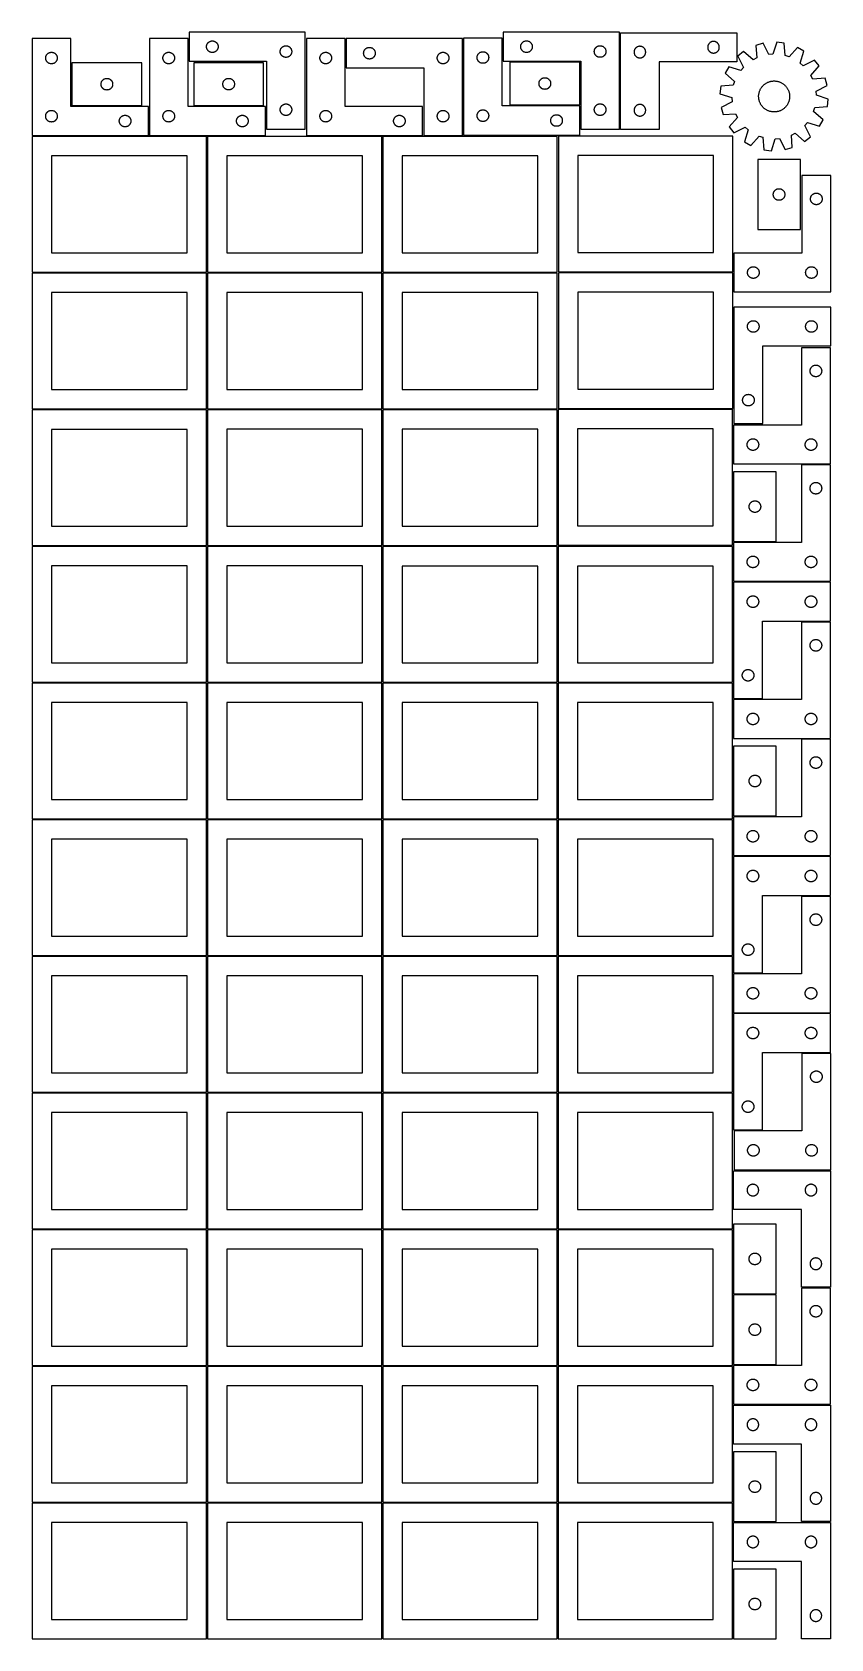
# Model space of a CAD drawing. Header units: millimetres. Extents: x 7 to 1243, y 7 to 2493.
import ezdxf

# ---------------------------------------------------------------- set-up
doc = ezdxf.new("R2010")
doc.units = ezdxf.units.MM
doc.layers.add('COMMON', color=5, linetype='CONTINUOUS', true_color=0x0000ff)
doc.layers.add('CUT', color=7, linetype='CONTINUOUS', true_color=0x000000)

msp = doc.modelspace()

# ---------------------------------------------------------------- linework, layer by layer
at = {"layer": 'COMMON'}
for p, q in [((277.291899, 1908.562903), (277.291899, 1698.688751)), ((6.541899, 1697.812902), (276.541899, 1697.812902)), ((277.291899, 1697.062902), (277.291899, 1487.062902)), ((820.333739, 1697.041937), (820.333739, 1487.041937)), ((6.541899, 1486.312901), (276.541899, 1486.312901)), ((277.291899, 1485.562901), (277.291899, 1275.562901)), ((278.0419, 1486.312901), (548.0419, 1486.312901)), ((549.583739, 1486.291936), (819.583739, 1486.291936)), ((820.333739, 1485.541936), (820.333739, 1275.541936)), ((821.08374, 1486.291936), (1091.08374, 1486.291936)), ((6.541899, 1274.8129), (276.541899, 1274.8129)), ((277.291899, 1274.0629), (277.291899, 1064.0629)), ((278.0419, 1274.8129), (548.0419, 1274.8129)), ((549.583739, 1274.791935), (819.583739, 1274.791935)), ((820.333739, 1274.041935), (820.333739, 1064.041935)), ((821.08374, 1274.791935), (1091.08374, 1274.791935)), ((6.541899, 1063.312899), (276.541899, 1063.312899)), ((277.291899, 1062.562899), (277.291899, 852.562899)), ((278.0419, 1063.312899), (548.0419, 1063.312899)), ((549.583739, 1063.291934), (819.583739, 1063.291934)), ((820.333739, 1062.541934), (820.333739, 852.541934)), ((821.08374, 1063.291934), (1091.08374, 1063.291934)), ((6.541899, 851.812898), (276.541899, 851.812898)), ((277.291899, 851.062898), (277.291899, 641.062898)), ((278.0419, 851.812898), (548.0419, 851.812898)), ((549.583739, 851.791933), (819.583739, 851.791933)), ((820.333739, 851.041933), (820.333739, 641.041933)), ((821.08374, 851.791933), (1091.08374, 851.791933)), ((276.541899, 640.312898), (6.541899, 640.312898)), ((277.291899, 639.562897), (277.291899, 429.562897)), ((548.0419, 640.312898), (278.0419, 640.312898)), ((549.583739, 640.291932), (819.583739, 640.291932)), ((820.333739, 639.541932), (820.333739, 429.541932)), ((821.08374, 640.291932), (1091.08374, 640.291932)), ((6.541899, 428.812896), (276.520965, 428.812896)), ((277.270965, 428.062896), (277.270965, 218.062896)), ((278.0419, 428.812896), (548.020966, 428.812896)), ((819.583739, 428.791932), (549.583739, 428.791932)), ((820.333739, 428.041931), (820.333739, 218.041931)), ((1091.08374, 428.791932), (821.08374, 428.791932)), ((549.583739, 217.29193), (819.562896, 217.29193)), ((820.312896, 216.54193), (820.312896, 6.54193)), ((821.08374, 217.29193), (1091.062897, 217.29193))]:
    msp.add_line(p, q, dxfattribs=at)
at = {"layer": 'CUT'}
for p, q in [((429.563564, 2493.284947), (249.563564, 2493.284947)), ((249.563564, 2493.284947), (249.563564, 2448.284947)), ((429.563564, 2343.284947), (429.563564, 2493.284947)), ((916.036739, 2493.354039), (736.036739, 2493.354039)), ((736.036739, 2493.354039), (736.036739, 2448.354039)), ((916.036739, 2343.354039), (916.036739, 2493.354039)), ((917.597318, 2492.444123), (1097.597318, 2492.444123)), ((917.597318, 2342.444123), (917.597318, 2492.444123)), ((1097.597318, 2492.444123), (1097.597318, 2447.444123)), ((66.520965, 2483.251496), (6.520965, 2483.251496)), ((6.520965, 2483.251496), (6.520965, 2333.251496)), ((34.191593, 2461.944829), (34.765152, 2462.078564)), ((34.765152, 2462.078564), (35.346229, 2462.1745)), ((35.346229, 2462.1745), (35.932336, 2462.232227)), ((35.932336, 2462.232227), (36.520965, 2462.251496)), ((36.520965, 2462.251496), (37.109593, 2462.232227)), ((37.109593, 2462.232227), (37.6957, 2462.1745)), ((37.6957, 2462.1745), (38.276778, 2462.078564)), ((38.276778, 2462.078564), (38.850336, 2461.944829)), ((66.520965, 2378.251496), (66.520965, 2483.251496)), ((248.041961, 2483.251496), (188.041961, 2483.251496)), ((188.041961, 2483.251496), (188.041961, 2333.251496)), ((215.712589, 2461.944829), (216.286148, 2462.078564)), ((216.286148, 2462.078564), (216.867225, 2462.1745)), ((216.867225, 2462.1745), (217.453333, 2462.232227)), ((217.453333, 2462.232227), (218.041961, 2462.251496)), ((218.041961, 2462.251496), (218.630589, 2462.232227)), ((218.630589, 2462.232227), (219.216696, 2462.1745)), ((219.216696, 2462.1745), (219.797774, 2462.078564)), ((219.797774, 2462.078564), (220.371332, 2461.944829)), ((248.041961, 2378.251496), (248.041961, 2483.251496)), ((276.563564, 2470.784947), (276.582834, 2471.373575)), ((276.582834, 2470.196319), (276.563564, 2470.784947)), ((276.582834, 2471.373575), (276.64056, 2471.959683)), ((276.64056, 2469.610211), (276.582834, 2470.196319)), ((276.64056, 2471.959683), (276.736497, 2472.54076)), ((276.736497, 2469.029134), (276.64056, 2469.610211)), ((276.736497, 2472.54076), (276.870232, 2473.114318)), ((276.870232, 2468.455576), (276.736497, 2469.029134)), ((276.870232, 2473.114318), (277.041193, 2473.677902)), ((277.041193, 2467.891992), (276.870232, 2468.455576)), ((277.041193, 2473.677902), (277.248648, 2474.229098)), ((277.248648, 2467.340796), (277.041193, 2467.891992)), ((277.248648, 2474.229098), (277.491709, 2474.765545)), ((277.491709, 2466.804349), (277.248648, 2467.340796)), ((277.491709, 2474.765545), (277.769335, 2475.284947)), ((277.769335, 2466.284947), (277.491709, 2466.804349)), ((277.769335, 2475.284947), (278.080338, 2475.785079)), ((278.080338, 2465.784815), (277.769335, 2466.284947)), ((278.080338, 2475.785079), (278.423384, 2476.2638)), ((278.423384, 2465.306094), (278.080338, 2465.784815)), ((278.423384, 2476.2638), (278.797006, 2476.719059)), ((278.797006, 2464.850835), (278.423384, 2465.306094)), ((278.797006, 2476.719059), (279.199603, 2477.148908)), ((279.199603, 2464.420986), (278.797006, 2464.850835)), ((279.199603, 2477.148908), (279.629452, 2477.551505)), ((279.629452, 2464.018389), (279.199603, 2464.420986)), ((279.629452, 2477.551505), (280.084711, 2477.925127)), ((280.084711, 2463.644767), (279.629452, 2464.018389)), ((280.084711, 2477.925127), (280.563432, 2478.268174)), ((280.563432, 2463.301721), (280.084711, 2463.644767)), ((280.563432, 2478.268174), (281.063564, 2478.579176)), ((281.063564, 2462.990718), (280.563432, 2463.301721)), ((281.063564, 2478.579176), (281.582966, 2478.856802)), ((281.582966, 2462.713092), (281.063564, 2462.990718)), ((281.582966, 2478.856802), (282.119413, 2479.099863)), ((282.119413, 2462.470031), (281.582966, 2462.713092)), ((282.119413, 2479.099863), (282.670609, 2479.307318)), ((282.670609, 2462.262576), (282.119413, 2462.470031)), ((282.670609, 2479.307318), (283.234193, 2479.478279)), ((283.234193, 2462.091615), (282.670609, 2462.262576)), ((283.234193, 2479.478279), (283.807751, 2479.612015)), ((283.807751, 2461.957879), (283.234193, 2462.091615)), ((283.807751, 2479.612015), (284.388828, 2479.707951)), ((284.388828, 2479.707951), (284.974936, 2479.765677)), ((284.974936, 2479.765677), (285.563564, 2479.784947)), ((285.563564, 2479.784947), (286.152192, 2479.765677)), ((286.152192, 2479.765677), (286.7383, 2479.707951)), ((286.7383, 2479.707951), (287.319377, 2479.612015)), ((287.319377, 2479.612015), (287.892936, 2479.478279)), ((287.892936, 2462.091615), (287.319377, 2461.957879)), ((287.892936, 2479.478279), (288.456519, 2479.307318)), ((288.456519, 2462.262576), (287.892936, 2462.091615)), ((288.456519, 2479.307318), (289.007715, 2479.099863)), ((289.007715, 2462.470031), (288.456519, 2462.262576)), ((289.007715, 2479.099863), (289.544162, 2478.856802)), ((289.544162, 2462.713092), (289.007715, 2462.470031)), ((289.544162, 2478.856802), (290.063564, 2478.579176)), ((290.063564, 2462.990718), (289.544162, 2462.713092)), ((290.063564, 2478.579176), (290.563696, 2478.268174)), ((290.563696, 2463.301721), (290.063564, 2462.990718)), ((290.563696, 2478.268174), (291.042417, 2477.925127)), ((291.042417, 2463.644767), (290.563696, 2463.301721)), ((291.042417, 2477.925127), (291.497676, 2477.551505)), ((291.497676, 2464.018389), (291.042417, 2463.644767)), ((291.497676, 2477.551505), (291.927525, 2477.148908)), ((291.927525, 2464.420986), (291.497676, 2464.018389)), ((291.927525, 2477.148908), (292.330122, 2476.719059)), ((292.330122, 2464.850835), (291.927525, 2464.420986)), ((292.330122, 2476.719059), (292.703744, 2476.2638)), ((292.703744, 2465.306094), (292.330122, 2464.850835)), ((292.703744, 2476.2638), (293.046791, 2475.785079)), ((293.046791, 2465.784815), (292.703744, 2465.306094)), ((293.046791, 2475.785079), (293.357793, 2475.284947)), ((293.357793, 2466.284947), (293.046791, 2465.784815)), ((293.357793, 2475.284947), (293.635419, 2474.765545)), ((293.635419, 2466.804349), (293.357793, 2466.284947)), ((293.635419, 2474.765545), (293.87848, 2474.229098)), ((293.87848, 2467.340796), (293.635419, 2466.804349)), ((293.87848, 2474.229098), (294.085935, 2473.677902)), ((294.085935, 2467.891992), (293.87848, 2467.340796)), ((294.085935, 2473.677902), (294.256897, 2473.114318)), ((294.256897, 2468.455576), (294.085935, 2467.891992)), ((294.256897, 2473.114318), (294.390632, 2472.54076)), ((294.390632, 2469.029134), (294.256897, 2468.455576)), ((294.390632, 2472.54076), (294.486568, 2471.959683)), ((294.486568, 2469.610211), (294.390632, 2469.029134)), ((294.486568, 2471.959683), (294.544294, 2471.373575)), ((294.544294, 2470.196319), (294.486568, 2469.610211)), ((294.544294, 2471.373575), (294.563564, 2470.784947)), ((294.563564, 2470.784947), (294.544294, 2470.196319)), ((390.563564, 2463.284947), (390.582834, 2463.873575)), ((390.582834, 2462.696319), (390.563564, 2463.284947)), ((390.582834, 2463.873575), (390.64056, 2464.459683)), ((390.64056, 2462.110211), (390.582834, 2462.696319)), ((390.64056, 2464.459683), (390.736497, 2465.04076)), ((390.736497, 2461.529134), (390.64056, 2462.110211)), ((390.736497, 2465.04076), (390.870232, 2465.614318)), ((390.870232, 2465.614318), (391.041193, 2466.177902)), ((391.041193, 2466.177902), (391.248648, 2466.729098)), ((391.248648, 2466.729098), (391.491709, 2467.265545)), ((391.491709, 2467.265545), (391.769335, 2467.784947)), ((391.769335, 2467.784947), (392.080338, 2468.285079)), ((392.080338, 2468.285079), (392.423384, 2468.7638)), ((392.423384, 2468.7638), (392.797006, 2469.219059)), ((392.797006, 2469.219059), (393.199603, 2469.648908)), ((393.199603, 2469.648908), (393.629452, 2470.051505)), ((393.629452, 2470.051505), (394.084711, 2470.425127)), ((394.084711, 2470.425127), (394.563432, 2470.768174)), ((394.563432, 2470.768174), (395.063564, 2471.079176)), ((395.063564, 2471.079176), (395.582966, 2471.356802)), ((395.582966, 2471.356802), (396.119413, 2471.599863)), ((396.119413, 2471.599863), (396.670609, 2471.807318)), ((396.670609, 2471.807318), (397.234193, 2471.978279)), ((397.234193, 2471.978279), (397.807751, 2472.112015)), ((397.807751, 2472.112015), (398.388828, 2472.207951)), ((398.388828, 2472.207951), (398.974936, 2472.265677)), ((398.974936, 2472.265677), (399.563564, 2472.284947)), ((399.563564, 2472.284947), (400.152192, 2472.265677)), ((400.152192, 2472.265677), (400.7383, 2472.207951)), ((400.7383, 2472.207951), (401.319377, 2472.112015)), ((401.319377, 2472.112015), (401.892936, 2471.978279)), ((401.892936, 2471.978279), (402.456519, 2471.807318)), ((402.456519, 2471.807318), (403.007715, 2471.599863)), ((403.007715, 2471.599863), (403.544162, 2471.356802)), ((403.544162, 2471.356802), (404.063564, 2471.079176)), ((404.063564, 2471.079176), (404.563696, 2470.768174)), ((404.563696, 2470.768174), (405.042417, 2470.425127)), ((405.042417, 2470.425127), (405.497676, 2470.051505)), ((405.497676, 2470.051505), (405.927525, 2469.648908)), ((405.927525, 2469.648908), (406.330122, 2469.219059)), ((406.330122, 2469.219059), (406.703744, 2468.7638)), ((406.703744, 2468.7638), (407.046791, 2468.285079)), ((407.046791, 2468.285079), (407.357793, 2467.784947)), ((407.357793, 2467.784947), (407.635419, 2467.265545)), ((407.635419, 2467.265545), (407.87848, 2466.729098)), ((407.87848, 2466.729098), (408.085935, 2466.177902)), ((408.085935, 2466.177902), (408.256897, 2465.614318)), ((408.256897, 2465.614318), (408.390632, 2465.04076)), ((408.390632, 2465.04076), (408.486568, 2464.459683)), ((408.486568, 2462.110211), (408.390632, 2461.529134)), ((408.486568, 2464.459683), (408.544294, 2463.873575)), ((408.544294, 2462.696319), (408.486568, 2462.110211)), ((408.544294, 2463.873575), (408.563564, 2463.284947)), ((408.563564, 2463.284947), (408.544294, 2462.696319)), ((491.20169, 2483.251496), (431.20169, 2483.251496)), ((431.20169, 2483.251496), (431.20169, 2333.251496)), ((458.872318, 2461.944829), (459.445877, 2462.078564)), ((459.445877, 2462.078564), (460.026954, 2462.1745)), ((460.026954, 2462.1745), (460.613062, 2462.232227)), ((460.613062, 2462.232227), (461.20169, 2462.251496)), ((461.20169, 2462.251496), (461.790318, 2462.232227)), ((461.790318, 2462.232227), (462.376425, 2462.1745)), ((462.376425, 2462.1745), (462.957503, 2462.078564)), ((462.957503, 2462.078564), (463.531061, 2461.944829)), ((491.20169, 2378.251496), (491.20169, 2483.251496)), ((672.840542, 2483.2515), (492.840542, 2483.2515)), ((492.840542, 2483.2515), (492.840542, 2438.2515)), ((519.917538, 2461.926235), (520.013474, 2462.507313)), ((520.013474, 2462.507313), (520.147209, 2463.080871)), ((520.147209, 2463.080871), (520.31817, 2463.644455)), ((520.31817, 2463.644455), (520.525626, 2464.195651)), ((520.525626, 2464.195651), (520.768687, 2464.732098)), ((520.768687, 2464.732098), (521.046313, 2465.2515)), ((521.046313, 2465.2515), (521.357315, 2465.751632)), ((521.357315, 2465.751632), (521.700362, 2466.230353)), ((521.700362, 2466.230353), (522.073983, 2466.685612)), ((522.073983, 2466.685612), (522.476581, 2467.115461)), ((522.476581, 2467.115461), (522.906429, 2467.518058)), ((522.906429, 2467.518058), (523.361689, 2467.89168)), ((523.361689, 2467.89168), (523.84041, 2468.234726)), ((523.84041, 2468.234726), (524.340542, 2468.545728)), ((524.340542, 2468.545728), (524.859943, 2468.823354)), ((524.859943, 2468.823354), (525.396391, 2469.066416)), ((525.396391, 2469.066416), (525.947586, 2469.273871)), ((525.947586, 2469.273871), (526.51117, 2469.444832)), ((526.51117, 2469.444832), (527.084729, 2469.578567)), ((527.084729, 2469.578567), (527.665806, 2469.674504)), ((527.665806, 2469.674504), (528.251913, 2469.73223)), ((528.251913, 2469.73223), (528.840542, 2469.7515)), ((528.840542, 2469.7515), (529.42917, 2469.73223)), ((529.42917, 2469.73223), (530.015277, 2469.674504)), ((530.015277, 2469.674504), (530.596355, 2469.578567)), ((530.596355, 2469.578567), (531.169913, 2469.444832)), ((531.169913, 2469.444832), (531.733497, 2469.273871)), ((531.733497, 2469.273871), (532.284693, 2469.066416)), ((532.284693, 2469.066416), (532.82114, 2468.823354)), ((532.82114, 2468.823354), (533.340542, 2468.545728)), ((533.340542, 2468.545728), (533.840674, 2468.234726)), ((533.840674, 2468.234726), (534.319394, 2467.89168)), ((534.319394, 2467.89168), (534.774654, 2467.518058)), ((534.774654, 2467.518058), (535.204503, 2467.115461)), ((535.204503, 2467.115461), (535.6071, 2466.685612)), ((535.6071, 2466.685612), (535.980722, 2466.230353)), ((535.980722, 2466.230353), (536.323768, 2465.751632)), ((536.323768, 2465.751632), (536.63477, 2465.2515)), ((536.63477, 2465.2515), (536.912396, 2464.732098)), ((536.912396, 2464.732098), (537.155457, 2464.195651)), ((537.155457, 2464.195651), (537.362913, 2463.644455)), ((537.362913, 2463.644455), (537.533874, 2463.080871)), ((537.533874, 2463.080871), (537.667609, 2462.507313)), ((537.667609, 2462.507313), (537.763545, 2461.926235)), ((640.51117, 2461.944832), (641.084729, 2462.078567)), ((641.084729, 2462.078567), (641.665806, 2462.174504)), ((641.665806, 2462.174504), (642.251913, 2462.23223)), ((642.251913, 2462.23223), (642.840542, 2462.2515)), ((642.840542, 2462.2515), (643.42917, 2462.23223)), ((643.42917, 2462.23223), (644.015277, 2462.174504)), ((644.015277, 2462.174504), (644.596355, 2462.078567)), ((644.596355, 2462.078567), (645.169913, 2461.944832)), ((672.840542, 2333.2515), (672.840542, 2483.2515)), ((734.500884, 2484.074494), (674.500884, 2484.074494)), ((674.500884, 2484.074494), (674.500884, 2334.074494)), ((700.000884, 2461.868723), (700.520286, 2462.146349)), ((700.520286, 2462.146349), (701.056733, 2462.38941)), ((701.056733, 2462.38941), (701.607929, 2462.596865)), ((701.607929, 2462.596865), (702.171513, 2462.767827)), ((702.171513, 2462.767827), (702.745071, 2462.901562)), ((702.745071, 2462.901562), (703.326148, 2462.997498)), ((703.326148, 2462.997498), (703.912256, 2463.055225)), ((703.912256, 2463.055225), (704.500884, 2463.074494)), ((704.500884, 2463.074494), (705.089512, 2463.055225)), ((705.089512, 2463.055225), (705.67562, 2462.997498)), ((705.67562, 2462.997498), (706.256697, 2462.901562)), ((706.256697, 2462.901562), (706.830255, 2462.767827)), ((706.830255, 2462.767827), (707.393839, 2462.596865)), ((707.393839, 2462.596865), (707.945035, 2462.38941)), ((707.945035, 2462.38941), (708.481482, 2462.146349)), ((708.481482, 2462.146349), (709.000884, 2461.868723)), ((734.500884, 2379.074494), (734.500884, 2484.074494)), ((763.036739, 2470.854039), (763.056009, 2471.442667)), ((763.056009, 2470.265411), (763.036739, 2470.854039)), ((763.056009, 2471.442667), (763.113735, 2472.028775)), ((763.113735, 2469.679303), (763.056009, 2470.265411)), ((763.113735, 2472.028775), (763.209672, 2472.609852)), ((763.209672, 2469.098226), (763.113735, 2469.679303)), ((763.209672, 2472.609852), (763.343407, 2473.18341)), ((763.343407, 2468.524667), (763.209672, 2469.098226)), ((763.343407, 2473.18341), (763.514368, 2473.746994)), ((763.514368, 2467.961084), (763.343407, 2468.524667)), ((763.514368, 2473.746994), (763.721823, 2474.29819)), ((763.721823, 2467.409888), (763.514368, 2467.961084)), ((763.721823, 2474.29819), (763.964884, 2474.834637)), ((763.964884, 2466.873441), (763.721823, 2467.409888)), ((763.964884, 2474.834637), (764.242511, 2475.354039)), ((764.242511, 2466.354039), (763.964884, 2466.873441)), ((764.242511, 2475.354039), (764.553513, 2475.854171)), ((764.553513, 2465.853907), (764.242511, 2466.354039)), ((764.553513, 2475.854171), (764.896559, 2476.332892)), ((764.896559, 2465.375186), (764.553513, 2465.853907)), ((764.896559, 2476.332892), (765.270181, 2476.788151)), ((765.270181, 2464.919926), (764.896559, 2465.375186)), ((765.270181, 2476.788151), (765.672778, 2477.218)), ((765.672778, 2464.490078), (765.270181, 2464.919926)), ((765.672778, 2477.218), (766.102627, 2477.620597)), ((766.102627, 2464.087481), (765.672778, 2464.490078)), ((766.102627, 2477.620597), (766.557886, 2477.994219)), ((766.557886, 2463.713859), (766.102627, 2464.087481)), ((766.557886, 2477.994219), (767.036607, 2478.337265)), ((767.036607, 2463.370812), (766.557886, 2463.713859)), ((767.036607, 2478.337265), (767.536739, 2478.648267)), ((767.536739, 2463.05981), (767.036607, 2463.370812)), ((767.536739, 2478.648267), (768.056141, 2478.925893)), ((768.056141, 2462.782184), (767.536739, 2463.05981)), ((768.056141, 2478.925893), (768.592588, 2479.168955)), ((768.592588, 2462.539123), (768.056141, 2462.782184)), ((768.592588, 2479.168955), (769.143784, 2479.37641)), ((769.143784, 2462.331668), (768.592588, 2462.539123)), ((769.143784, 2479.37641), (769.707368, 2479.547371)), ((769.707368, 2462.160706), (769.143784, 2462.331668)), ((769.707368, 2479.547371), (770.280926, 2479.681106)), ((770.280926, 2462.026971), (769.707368, 2462.160706)), ((770.280926, 2479.681106), (770.862003, 2479.777043)), ((770.862003, 2461.931035), (770.280926, 2462.026971)), ((770.862003, 2479.777043), (771.448111, 2479.834769)), ((771.448111, 2479.834769), (772.036739, 2479.854039)), ((772.036739, 2479.854039), (772.625367, 2479.834769)), ((772.625367, 2479.834769), (773.211475, 2479.777043)), ((773.211475, 2479.777043), (773.792552, 2479.681106)), ((773.792552, 2462.026971), (773.211475, 2461.931035)), ((773.792552, 2479.681106), (774.366111, 2479.547371)), ((774.366111, 2462.160706), (773.792552, 2462.026971)), ((774.366111, 2479.547371), (774.929694, 2479.37641)), ((774.929694, 2462.331668), (774.366111, 2462.160706)), ((774.929694, 2479.37641), (775.48089, 2479.168955)), ((775.48089, 2462.539123), (774.929694, 2462.331668)), ((775.48089, 2479.168955), (776.017337, 2478.925893)), ((776.017337, 2462.782184), (775.48089, 2462.539123)), ((776.017337, 2478.925893), (776.536739, 2478.648267)), ((776.536739, 2463.05981), (776.017337, 2462.782184)), ((776.536739, 2478.648267), (777.036871, 2478.337265)), ((777.036871, 2463.370812), (776.536739, 2463.05981)), ((777.036871, 2478.337265), (777.515592, 2477.994219)), ((777.515592, 2463.713859), (777.036871, 2463.370812)), ((777.515592, 2477.994219), (777.970851, 2477.620597)), ((777.970851, 2464.087481), (777.515592, 2463.713859)), ((777.970851, 2477.620597), (778.4007, 2477.218)), ((778.4007, 2464.490078), (777.970851, 2464.087481)), ((778.4007, 2477.218), (778.803297, 2476.788151)), ((778.803297, 2464.919926), (778.4007, 2464.490078)), ((778.803297, 2476.788151), (779.176919, 2476.332892)), ((779.176919, 2465.375186), (778.803297, 2464.919926)), ((779.176919, 2476.332892), (779.519966, 2475.854171)), ((779.519966, 2465.853907), (779.176919, 2465.375186)), ((779.519966, 2475.854171), (779.830968, 2475.354039)), ((779.830968, 2466.354039), (779.519966, 2465.853907)), ((779.830968, 2475.354039), (780.108594, 2474.834637)), ((780.108594, 2466.873441), (779.830968, 2466.354039)), ((780.108594, 2474.834637), (780.351655, 2474.29819)), ((780.351655, 2467.409888), (780.108594, 2466.873441)), ((780.351655, 2474.29819), (780.55911, 2473.746994)), ((780.55911, 2467.961084), (780.351655, 2467.409888)), ((780.55911, 2473.746994), (780.730072, 2473.18341)), ((780.730072, 2468.524667), (780.55911, 2467.961084)), ((780.730072, 2473.18341), (780.863807, 2472.609852)), ((780.863807, 2469.098226), (780.730072, 2468.524667)), ((780.863807, 2472.609852), (780.959743, 2472.028775)), ((780.959743, 2469.679303), (780.863807, 2469.098226)), ((780.959743, 2472.028775), (781.017469, 2471.442667)), ((781.017469, 2470.265411), (780.959743, 2469.679303)), ((781.017469, 2471.442667), (781.036739, 2470.854039)), ((781.036739, 2470.854039), (781.017469, 2470.265411)), ((877.036739, 2463.354039), (877.056009, 2463.942667)), ((877.056009, 2462.765411), (877.036739, 2463.354039)), ((877.056009, 2463.942667), (877.113735, 2464.528775)), ((877.113735, 2462.179303), (877.056009, 2462.765411)), ((877.113735, 2464.528775), (877.209672, 2465.109852)), ((877.209672, 2461.598226), (877.113735, 2462.179303)), ((877.209672, 2465.109852), (877.343407, 2465.68341)), ((877.343407, 2465.68341), (877.514368, 2466.246994)), ((877.514368, 2466.246994), (877.721823, 2466.79819)), ((877.721823, 2466.79819), (877.964884, 2467.334637)), ((877.964884, 2467.334637), (878.242511, 2467.854039)), ((878.242511, 2467.854039), (878.553513, 2468.354171)), ((878.553513, 2468.354171), (878.896559, 2468.832892)), ((878.896559, 2468.832892), (879.270181, 2469.288151)), ((879.270181, 2469.288151), (879.672778, 2469.718)), ((879.672778, 2469.718), (880.102627, 2470.120597)), ((880.102627, 2470.120597), (880.557886, 2470.494219)), ((880.557886, 2470.494219), (881.036607, 2470.837265)), ((881.036607, 2470.837265), (881.536739, 2471.148267)), ((881.536739, 2471.148267), (882.056141, 2471.425893)), ((882.056141, 2471.425893), (882.592588, 2471.668955)), ((882.592588, 2471.668955), (883.143784, 2471.87641)), ((883.143784, 2471.87641), (883.707368, 2472.047371)), ((883.707368, 2472.047371), (884.280926, 2472.181106)), ((884.280926, 2472.181106), (884.862003, 2472.277043)), ((884.862003, 2472.277043), (885.448111, 2472.334769)), ((885.448111, 2472.334769), (886.036739, 2472.354039)), ((886.036739, 2472.354039), (886.625367, 2472.334769)), ((886.625367, 2472.334769), (887.211475, 2472.277043)), ((887.211475, 2472.277043), (887.792552, 2472.181106)), ((887.792552, 2472.181106), (888.366111, 2472.047371)), ((888.366111, 2472.047371), (888.929694, 2471.87641)), ((888.929694, 2471.87641), (889.48089, 2471.668955)), ((889.48089, 2471.668955), (890.017337, 2471.425893)), ((890.017337, 2471.425893), (890.536739, 2471.148267)), ((890.536739, 2471.148267), (891.036871, 2470.837265)), ((891.036871, 2470.837265), (891.515592, 2470.494219)), ((891.515592, 2470.494219), (891.970851, 2470.120597)), ((891.970851, 2470.120597), (892.4007, 2469.718)), ((892.4007, 2469.718), (892.803297, 2469.288151)), ((892.803297, 2469.288151), (893.176919, 2468.832892)), ((893.176919, 2468.832892), (893.519966, 2468.354171)), ((893.519966, 2468.354171), (893.830968, 2467.854039)), ((893.830968, 2467.854039), (894.108594, 2467.334637)), ((894.108594, 2467.334637), (894.351655, 2466.79819)), ((894.351655, 2466.79819), (894.55911, 2466.246994)), ((894.55911, 2466.246994), (894.730072, 2465.68341)), ((894.730072, 2465.68341), (894.863807, 2465.109852)), ((894.863807, 2465.109852), (894.959743, 2464.528775)), ((894.959743, 2462.179303), (894.863807, 2461.598226)), ((894.959743, 2464.528775), (895.017469, 2463.942667)), ((895.017469, 2462.765411), (894.959743, 2462.179303)), ((895.017469, 2463.942667), (895.036739, 2463.354039)), ((895.036739, 2463.354039), (895.017469, 2462.765411)), ((938.616588, 2463.032751), (938.597318, 2462.444123)), ((938.597318, 2462.444123), (938.616588, 2461.855495)), ((938.674315, 2463.618859), (938.616588, 2463.032751)), ((938.770251, 2464.199936), (938.674315, 2463.618859)), ((938.903986, 2464.773495), (938.770251, 2464.199936)), ((939.074947, 2465.337078), (938.903986, 2464.773495)), ((939.282403, 2465.888274), (939.074947, 2465.337078)), ((939.525464, 2466.424721), (939.282403, 2465.888274)), ((939.80309, 2466.944123), (939.525464, 2466.424721)), ((940.114092, 2467.444255), (939.80309, 2466.944123)), ((940.457138, 2467.922976), (940.114092, 2467.444255)), ((940.83076, 2468.378235), (940.457138, 2467.922976)), ((941.233357, 2468.808084), (940.83076, 2468.378235)), ((941.663206, 2469.210681), (941.233357, 2468.808084)), ((942.118465, 2469.584303), (941.663206, 2469.210681)), ((942.597186, 2469.92735), (942.118465, 2469.584303)), ((943.097318, 2470.238352), (942.597186, 2469.92735)), ((943.61672, 2470.515978), (943.097318, 2470.238352)), ((944.153167, 2470.759039), (943.61672, 2470.515978)), ((944.704363, 2470.966494), (944.153167, 2470.759039)), ((945.267947, 2471.137456), (944.704363, 2470.966494)), ((945.841505, 2471.271191), (945.267947, 2471.137456)), ((946.422583, 2471.367127), (945.841505, 2471.271191)), ((947.00869, 2471.424853), (946.422583, 2471.367127)), ((947.597318, 2471.444123), (947.00869, 2471.424853)), ((948.185946, 2471.424853), (947.597318, 2471.444123)), ((948.772054, 2471.367127), (948.185946, 2471.424853)), ((949.353131, 2471.271191), (948.772054, 2471.367127)), ((949.92669, 2471.137456), (949.353131, 2471.271191)), ((950.490273, 2470.966494), (949.92669, 2471.137456)), ((951.041469, 2470.759039), (950.490273, 2470.966494)), ((951.577917, 2470.515978), (951.041469, 2470.759039)), ((952.097318, 2470.238352), (951.577917, 2470.515978)), ((952.59745, 2469.92735), (952.097318, 2470.238352)), ((953.076171, 2469.584303), (952.59745, 2469.92735)), ((953.531431, 2469.210681), (953.076171, 2469.584303)), ((953.961279, 2468.808084), (953.531431, 2469.210681)), ((954.363877, 2468.378235), (953.961279, 2468.808084)), ((954.737498, 2467.922976), (954.363877, 2468.378235)), ((955.080545, 2467.444255), (954.737498, 2467.922976)), ((955.391547, 2466.944123), (955.080545, 2467.444255)), ((955.669173, 2466.424721), (955.391547, 2466.944123)), ((955.912234, 2465.888274), (955.669173, 2466.424721)), ((956.119689, 2465.337078), (955.912234, 2465.888274)), ((956.290651, 2464.773495), (956.119689, 2465.337078)), ((956.424386, 2464.199936), (956.290651, 2464.773495)), ((956.520322, 2463.618859), (956.424386, 2464.199936)), ((956.578049, 2463.032751), (956.520322, 2463.618859)), ((956.597318, 2462.444123), (956.578049, 2463.032751)), ((956.578049, 2461.855495), (956.597318, 2462.444123)), ((1052.616588, 2470.532751), (1052.597318, 2469.944123)), ((1052.597318, 2469.944123), (1052.616588, 2469.355495)), ((1052.674315, 2471.118859), (1052.616588, 2470.532751)), ((1052.616588, 2469.355495), (1052.674315, 2468.769387)), ((1052.770251, 2471.699936), (1052.674315, 2471.118859)), ((1052.674315, 2468.769387), (1052.770251, 2468.18831)), ((1052.903986, 2472.273495), (1052.770251, 2471.699936)), ((1052.770251, 2468.18831), (1052.903986, 2467.614752)), ((1053.074947, 2472.837078), (1052.903986, 2472.273495)), ((1052.903986, 2467.614752), (1053.074947, 2467.051168)), ((1053.282403, 2473.388274), (1053.074947, 2472.837078)), ((1053.074947, 2467.051168), (1053.282403, 2466.499972)), ((1053.525464, 2473.924721), (1053.282403, 2473.388274)), ((1053.282403, 2466.499972), (1053.525464, 2465.963525)), ((1053.80309, 2474.444123), (1053.525464, 2473.924721)), ((1053.525464, 2465.963525), (1053.80309, 2465.444123)), ((1054.114092, 2474.944255), (1053.80309, 2474.444123)), ((1053.80309, 2465.444123), (1054.114092, 2464.943991)), ((1054.457138, 2475.422976), (1054.114092, 2474.944255)), ((1054.114092, 2464.943991), (1054.457138, 2464.46527)), ((1054.83076, 2475.878235), (1054.457138, 2475.422976)), ((1054.457138, 2464.46527), (1054.83076, 2464.010011)), ((1055.233357, 2476.308084), (1054.83076, 2475.878235)), ((1054.83076, 2464.010011), (1055.233357, 2463.580162)), ((1055.663206, 2476.710681), (1055.233357, 2476.308084)), ((1055.233357, 2463.580162), (1055.663206, 2463.177565)), ((1056.118465, 2477.084303), (1055.663206, 2476.710681)), ((1055.663206, 2463.177565), (1056.118465, 2462.803943)), ((1056.597186, 2477.42735), (1056.118465, 2477.084303)), ((1056.118465, 2462.803943), (1056.597186, 2462.460897)), ((1057.097318, 2477.738352), (1056.597186, 2477.42735)), ((1056.597186, 2462.460897), (1057.097318, 2462.149895)), ((1057.61672, 2478.015978), (1057.097318, 2477.738352)), ((1057.097318, 2462.149895), (1057.61672, 2461.872268)), ((1058.153167, 2478.259039), (1057.61672, 2478.015978)), ((1058.704363, 2478.466494), (1058.153167, 2478.259039)), ((1059.267947, 2478.637456), (1058.704363, 2478.466494)), ((1059.841505, 2478.771191), (1059.267947, 2478.637456)), ((1060.422583, 2478.867127), (1059.841505, 2478.771191)), ((1061.00869, 2478.924853), (1060.422583, 2478.867127)), ((1061.597318, 2478.944123), (1061.00869, 2478.924853)), ((1062.185946, 2478.924853), (1061.597318, 2478.944123)), ((1062.772054, 2478.867127), (1062.185946, 2478.924853)), ((1063.353131, 2478.771191), (1062.772054, 2478.867127)), ((1063.92669, 2478.637456), (1063.353131, 2478.771191)), ((1064.490273, 2478.466494), (1063.92669, 2478.637456)), ((1065.041469, 2478.259039), (1064.490273, 2478.466494)), ((1065.577917, 2478.015978), (1065.041469, 2478.259039)), ((1066.097318, 2477.738352), (1065.577917, 2478.015978)), ((1065.577917, 2461.872268), (1066.097318, 2462.149895)), ((1066.59745, 2477.42735), (1066.097318, 2477.738352)), ((1066.097318, 2462.149895), (1066.59745, 2462.460897)), ((1067.076171, 2477.084303), (1066.59745, 2477.42735)), ((1066.59745, 2462.460897), (1067.076171, 2462.803943)), ((1067.531431, 2476.710681), (1067.076171, 2477.084303)), ((1067.076171, 2462.803943), (1067.531431, 2463.177565)), ((1067.961279, 2476.308084), (1067.531431, 2476.710681)), ((1067.531431, 2463.177565), (1067.961279, 2463.580162)), ((1068.363877, 2475.878235), (1067.961279, 2476.308084)), ((1067.961279, 2463.580162), (1068.363877, 2464.010011)), ((1068.737498, 2475.422976), (1068.363877, 2475.878235)), ((1068.363877, 2464.010011), (1068.737498, 2464.46527)), ((1069.080545, 2474.944255), (1068.737498, 2475.422976)), ((1068.737498, 2464.46527), (1069.080545, 2464.943991)), ((1069.391547, 2474.444123), (1069.080545, 2474.944255)), ((1069.080545, 2464.943991), (1069.391547, 2465.444123)), ((1069.669173, 2473.924721), (1069.391547, 2474.444123)), ((1069.391547, 2465.444123), (1069.669173, 2465.963525)), ((1069.912234, 2473.388274), (1069.669173, 2473.924721)), ((1069.669173, 2465.963525), (1069.912234, 2466.499972)), ((1070.119689, 2472.837078), (1069.912234, 2473.388274)), ((1069.912234, 2466.499972), (1070.119689, 2467.051168)), ((1070.290651, 2472.273495), (1070.119689, 2472.837078)), ((1070.119689, 2467.051168), (1070.290651, 2467.614752)), ((1070.424386, 2471.699936), (1070.290651, 2472.273495)), ((1070.290651, 2467.614752), (1070.424386, 2468.18831)), ((1070.520322, 2471.118859), (1070.424386, 2471.699936)), ((1070.424386, 2468.18831), (1070.520322, 2468.769387)), ((1070.578049, 2470.532751), (1070.520322, 2471.118859)), ((1070.520322, 2468.769387), (1070.578049, 2469.355495)), ((1070.597318, 2469.944123), (1070.578049, 2470.532751)), ((1070.578049, 2469.355495), (1070.597318, 2469.944123)), ((1108.27516, 2463.250938), (1099.201528, 2456.126707)), ((1123.027712, 2450.688907), (1108.27516, 2463.250938)), ((1138.456031, 2476.030886), (1127.346763, 2472.921283)), ((1127.346763, 2472.921283), (1128.762451, 2453.596733)), ((1147.27833, 2458.779525), (1138.456031, 2476.030886)), ((1159.776575, 2477.666734), (1153.689316, 2459.271417)), ((1171.230194, 2476.288299), (1159.776575, 2477.666734)), ((1172.779126, 2456.973972), (1171.230194, 2476.288299)), ((1191.55382, 2469.640606), (1178.890343, 2454.975043)), ((1201.60808, 2463.983989), (1191.55382, 2469.640606)), ((1195.647834, 2445.547127), (1201.60808, 2463.983989)), ((27.520965, 2453.251496), (27.540234, 2453.840124)), ((27.540234, 2452.662868), (27.520965, 2453.251496)), ((27.540234, 2453.840124), (27.597961, 2454.426232)), ((27.597961, 2452.07676), (27.540234, 2452.662868)), ((27.597961, 2454.426232), (27.693897, 2455.007309)), ((27.693897, 2451.495683), (27.597961, 2452.07676)), ((27.693897, 2455.007309), (27.827632, 2455.580868)), ((27.827632, 2450.922125), (27.693897, 2451.495683)), ((27.827632, 2455.580868), (27.998593, 2456.144451)), ((27.998593, 2450.358541), (27.827632, 2450.922125)), ((27.998593, 2456.144451), (28.206049, 2456.695647)), ((28.206049, 2449.807345), (27.998593, 2450.358541)), ((28.206049, 2456.695647), (28.44911, 2457.232094)), ((28.44911, 2449.270898), (28.206049, 2449.807345)), ((28.44911, 2457.232094), (28.726736, 2457.751496)), ((28.726736, 2448.751496), (28.44911, 2449.270898)), ((28.726736, 2457.751496), (29.037738, 2458.251628)), ((29.037738, 2448.251364), (28.726736, 2448.751496)), ((29.037738, 2458.251628), (29.380785, 2458.730349)), ((29.380785, 2447.772643), (29.037738, 2448.251364)), ((29.380785, 2458.730349), (29.754406, 2459.185609)), ((29.754406, 2447.317384), (29.380785, 2447.772643)), ((29.754406, 2459.185609), (30.157004, 2459.615457)), ((30.157004, 2446.887535), (29.754406, 2447.317384)), ((30.157004, 2459.615457), (30.586852, 2460.018054)), ((30.586852, 2446.484938), (30.157004, 2446.887535)), ((30.586852, 2460.018054), (31.042112, 2460.391676)), ((31.042112, 2446.111316), (30.586852, 2446.484938)), ((31.042112, 2460.391676), (31.520833, 2460.734723)), ((31.520833, 2445.76827), (31.042112, 2446.111316)), ((31.520833, 2460.734723), (32.020965, 2461.045725)), ((32.020965, 2445.457268), (31.520833, 2445.76827)), ((32.020965, 2461.045725), (32.540366, 2461.323351)), ((32.540366, 2445.179642), (32.020965, 2445.457268)), ((32.540366, 2461.323351), (33.076814, 2461.566412)), ((33.076814, 2444.93658), (32.540366, 2445.179642)), ((33.076814, 2461.566412), (33.628009, 2461.773867)), ((33.628009, 2444.729125), (33.076814, 2444.93658)), ((33.628009, 2461.773867), (34.191593, 2461.944829)), ((34.191593, 2444.558164), (33.628009, 2444.729125)), ((34.765152, 2444.424429), (34.191593, 2444.558164)), ((35.346229, 2444.328492), (34.765152, 2444.424429)), ((35.932336, 2444.270766), (35.346229, 2444.328492)), ((36.520965, 2444.251496), (35.932336, 2444.270766)), ((37.109593, 2444.270766), (36.520965, 2444.251496)), ((37.6957, 2444.328492), (37.109593, 2444.270766)), ((38.276778, 2444.424429), (37.6957, 2444.328492)), ((38.850336, 2444.558164), (38.276778, 2444.424429)), ((38.850336, 2461.944829), (39.41392, 2461.773867)), ((39.41392, 2444.729125), (38.850336, 2444.558164)), ((39.41392, 2461.773867), (39.965116, 2461.566412)), ((39.965116, 2444.93658), (39.41392, 2444.729125)), ((39.965116, 2461.566412), (40.501563, 2461.323351)), ((40.501563, 2445.179642), (39.965116, 2444.93658)), ((40.501563, 2461.323351), (41.020965, 2461.045725)), ((41.020965, 2445.457268), (40.501563, 2445.179642)), ((41.020965, 2461.045725), (41.521097, 2460.734723)), ((41.521097, 2445.76827), (41.020965, 2445.457268)), ((41.521097, 2460.734723), (41.999817, 2460.391676)), ((41.999817, 2446.111316), (41.521097, 2445.76827)), ((41.999817, 2460.391676), (42.455077, 2460.018054)), ((42.455077, 2446.484938), (41.999817, 2446.111316)), ((42.455077, 2460.018054), (42.884926, 2459.615457)), ((42.884926, 2446.887535), (42.455077, 2446.484938)), ((42.884926, 2459.615457), (43.287523, 2459.185609)), ((43.287523, 2447.317384), (42.884926, 2446.887535)), ((43.287523, 2459.185609), (43.661145, 2458.730349)), ((43.661145, 2447.772643), (43.287523, 2447.317384)), ((43.661145, 2458.730349), (44.004191, 2458.251628)), ((44.004191, 2448.251364), (43.661145, 2447.772643)), ((44.004191, 2458.251628), (44.315193, 2457.751496)), ((44.315193, 2448.751496), (44.004191, 2448.251364)), ((44.315193, 2457.751496), (44.592819, 2457.232094)), ((44.592819, 2449.270898), (44.315193, 2448.751496)), ((44.592819, 2457.232094), (44.83588, 2456.695647)), ((44.83588, 2449.807345), (44.592819, 2449.270898)), ((44.83588, 2456.695647), (45.043336, 2456.144451)), ((45.043336, 2450.358541), (44.83588, 2449.807345)), ((45.043336, 2456.144451), (45.214297, 2455.580868)), ((45.214297, 2450.922125), (45.043336, 2450.358541)), ((45.214297, 2455.580868), (45.348032, 2455.007309)), ((45.348032, 2451.495683), (45.214297, 2450.922125)), ((45.348032, 2455.007309), (45.443968, 2454.426232)), ((45.443968, 2452.07676), (45.348032, 2451.495683)), ((45.443968, 2454.426232), (45.501695, 2453.840124)), ((45.501695, 2452.662868), (45.443968, 2452.07676)), ((45.501695, 2453.840124), (45.520965, 2453.251496)), ((45.520965, 2453.251496), (45.501695, 2452.662868)), ((176.244719, 2445.784699), (68.244719, 2445.784699)), ((68.244719, 2445.784699), (68.244719, 2379.784699)), ((176.244719, 2379.784699), (176.244719, 2445.784699)), ((209.041961, 2453.251496), (209.06123, 2453.840124)), ((209.06123, 2452.662868), (209.041961, 2453.251496)), ((209.06123, 2453.840124), (209.118957, 2454.426232)), ((209.118957, 2452.07676), (209.06123, 2452.662868)), ((209.118957, 2454.426232), (209.214893, 2455.007309)), ((209.214893, 2451.495683), (209.118957, 2452.07676)), ((209.214893, 2455.007309), (209.348628, 2455.580868)), ((209.348628, 2450.922125), (209.214893, 2451.495683)), ((209.348628, 2455.580868), (209.51959, 2456.144451)), ((209.51959, 2450.358541), (209.348628, 2450.922125)), ((209.51959, 2456.144451), (209.727045, 2456.695647)), ((209.727045, 2449.807345), (209.51959, 2450.358541)), ((209.727045, 2456.695647), (209.970106, 2457.232094)), ((209.970106, 2449.270898), (209.727045, 2449.807345)), ((209.970106, 2457.232094), (210.247732, 2457.751496)), ((210.247732, 2448.751496), (209.970106, 2449.270898)), ((210.247732, 2457.751496), (210.558734, 2458.251628)), ((210.558734, 2448.251364), (210.247732, 2448.751496)), ((210.558734, 2458.251628), (210.901781, 2458.730349)), ((210.901781, 2447.772643), (210.558734, 2448.251364)), ((210.901781, 2458.730349), (211.275402, 2459.185609)), ((211.275402, 2447.317384), (210.901781, 2447.772643)), ((211.275402, 2459.185609), (211.678, 2459.615457)), ((211.678, 2446.887535), (211.275402, 2447.317384)), ((211.678, 2459.615457), (212.107848, 2460.018054)), ((212.107848, 2446.484938), (211.678, 2446.887535)), ((212.107848, 2460.018054), (212.563108, 2460.391676)), ((212.563108, 2446.111316), (212.107848, 2446.484938)), ((212.563108, 2460.391676), (213.041829, 2460.734723)), ((213.041829, 2445.76827), (212.563108, 2446.111316)), ((213.041829, 2460.734723), (213.541961, 2461.045725)), ((213.541961, 2445.457268), (213.041829, 2445.76827)), ((213.541961, 2461.045725), (214.061363, 2461.323351)), ((214.061363, 2445.179642), (213.541961, 2445.457268)), ((214.061363, 2461.323351), (214.59781, 2461.566412)), ((214.59781, 2444.93658), (214.061363, 2445.179642)), ((214.59781, 2461.566412), (215.149006, 2461.773867)), ((215.149006, 2444.729125), (214.59781, 2444.93658)), ((215.149006, 2461.773867), (215.712589, 2461.944829)), ((215.712589, 2444.558164), (215.149006, 2444.729125)), ((216.286148, 2444.424429), (215.712589, 2444.558164)), ((216.867225, 2444.328492), (216.286148, 2444.424429)), ((217.453333, 2444.270766), (216.867225, 2444.328492)), ((218.041961, 2444.251496), (217.453333, 2444.270766)), ((218.630589, 2444.270766), (218.041961, 2444.251496)), ((219.216696, 2444.328492), (218.630589, 2444.270766)), ((219.797774, 2444.424429), (219.216696, 2444.328492)), ((220.371332, 2444.558164), (219.797774, 2444.424429)), ((220.371332, 2461.944829), (220.934916, 2461.773867)), ((220.934916, 2444.729125), (220.371332, 2444.558164)), ((220.934916, 2461.773867), (221.486112, 2461.566412)), ((221.486112, 2444.93658), (220.934916, 2444.729125)), ((221.486112, 2461.566412), (222.022559, 2461.323351)), ((222.022559, 2445.179642), (221.486112, 2444.93658)), ((222.022559, 2461.323351), (222.541961, 2461.045725)), ((222.541961, 2445.457268), (222.022559, 2445.179642)), ((222.541961, 2461.045725), (223.042093, 2460.734723)), ((223.042093, 2445.76827), (222.541961, 2445.457268)), ((223.042093, 2460.734723), (223.520814, 2460.391676)), ((223.520814, 2446.111316), (223.042093, 2445.76827)), ((223.520814, 2460.391676), (223.976073, 2460.018054)), ((223.976073, 2446.484938), (223.520814, 2446.111316)), ((223.976073, 2460.018054), (224.405922, 2459.615457)), ((224.405922, 2446.887535), (223.976073, 2446.484938)), ((224.405922, 2459.615457), (224.808519, 2459.185609)), ((224.808519, 2447.317384), (224.405922, 2446.887535)), ((224.808519, 2459.185609), (225.182141, 2458.730349)), ((225.182141, 2447.772643), (224.808519, 2447.317384)), ((225.182141, 2458.730349), (225.525187, 2458.251628)), ((225.525187, 2448.251364), (225.182141, 2447.772643)), ((225.525187, 2458.251628), (225.836189, 2457.751496)), ((225.836189, 2448.751496), (225.525187, 2448.251364)), ((225.836189, 2457.751496), (226.113815, 2457.232094)), ((226.113815, 2449.270898), (225.836189, 2448.751496)), ((226.113815, 2457.232094), (226.356877, 2456.695647)), ((226.356877, 2449.807345), (226.113815, 2449.270898)), ((226.356877, 2456.695647), (226.564332, 2456.144451)), ((226.564332, 2450.358541), (226.356877, 2449.807345)), ((226.564332, 2456.144451), (226.735293, 2455.580868)), ((226.735293, 2450.922125), (226.564332, 2450.358541)), ((226.735293, 2455.580868), (226.869028, 2455.007309)), ((226.869028, 2451.495683), (226.735293, 2450.922125)), ((226.869028, 2455.007309), (226.964964, 2454.426232)), ((226.964964, 2452.07676), (226.869028, 2451.495683)), ((226.964964, 2454.426232), (227.022691, 2453.840124)), ((227.022691, 2452.662868), (226.964964, 2452.07676)), ((227.022691, 2453.840124), (227.041961, 2453.251496)), ((227.041961, 2453.251496), (227.022691, 2452.662868)), ((249.563564, 2448.284947), (369.563564, 2448.284947)), ((364.827786, 2445.833286), (256.827786, 2445.833286)), ((256.827786, 2445.833286), (256.827786, 2379.833286)), ((284.388828, 2461.861943), (283.807751, 2461.957879)), ((284.974936, 2461.804217), (284.388828, 2461.861943)), ((285.563564, 2461.784947), (284.974936, 2461.804217)), ((286.152192, 2461.804217), (285.563564, 2461.784947)), ((286.7383, 2461.861943), (286.152192, 2461.804217)), ((287.319377, 2461.957879), (286.7383, 2461.861943)), ((364.827786, 2379.833286), (364.827786, 2445.833286)), ((369.563564, 2448.284947), (369.563564, 2343.284947)), ((390.870232, 2460.955576), (390.736497, 2461.529134)), ((391.041193, 2460.391992), (390.870232, 2460.955576)), ((391.248648, 2459.840796), (391.041193, 2460.391992)), ((391.491709, 2459.304349), (391.248648, 2459.840796)), ((391.769335, 2458.784947), (391.491709, 2459.304349)), ((392.080338, 2458.284815), (391.769335, 2458.784947)), ((392.423384, 2457.806094), (392.080338, 2458.284815)), ((392.797006, 2457.350835), (392.423384, 2457.806094)), ((393.199603, 2456.920986), (392.797006, 2457.350835)), ((393.629452, 2456.518389), (393.199603, 2456.920986)), ((394.084711, 2456.144767), (393.629452, 2456.518389)), ((394.563432, 2455.801721), (394.084711, 2456.144767)), ((395.063564, 2455.490718), (394.563432, 2455.801721)), ((395.582966, 2455.213092), (395.063564, 2455.490718)), ((396.119413, 2454.970031), (395.582966, 2455.213092)), ((396.670609, 2454.762576), (396.119413, 2454.970031)), ((397.234193, 2454.591615), (396.670609, 2454.762576)), ((397.807751, 2454.457879), (397.234193, 2454.591615)), ((398.388828, 2454.361943), (397.807751, 2454.457879)), ((398.974936, 2454.304217), (398.388828, 2454.361943)), ((399.563564, 2454.284947), (398.974936, 2454.304217)), ((400.152192, 2454.304217), (399.563564, 2454.284947)), ((400.7383, 2454.361943), (400.152192, 2454.304217)), ((401.319377, 2454.457879), (400.7383, 2454.361943)), ((401.892936, 2454.591615), (401.319377, 2454.457879)), ((402.456519, 2454.762576), (401.892936, 2454.591615)), ((403.007715, 2454.970031), (402.456519, 2454.762576)), ((403.544162, 2455.213092), (403.007715, 2454.970031)), ((404.063564, 2455.490718), (403.544162, 2455.213092)), ((404.563696, 2455.801721), (404.063564, 2455.490718)), ((405.042417, 2456.144767), (404.563696, 2455.801721)), ((405.497676, 2456.518389), (405.042417, 2456.144767)), ((405.927525, 2456.920986), (405.497676, 2456.518389)), ((406.330122, 2457.350835), (405.927525, 2456.920986)), ((406.703744, 2457.806094), (406.330122, 2457.350835)), ((407.046791, 2458.284815), (406.703744, 2457.806094)), ((407.357793, 2458.784947), (407.046791, 2458.284815)), ((407.635419, 2459.304349), (407.357793, 2458.784947)), ((407.87848, 2459.840796), (407.635419, 2459.304349)), ((408.085935, 2460.391992), (407.87848, 2459.840796)), ((408.256897, 2460.955576), (408.085935, 2460.391992)), ((408.390632, 2461.529134), (408.256897, 2460.955576)), ((452.20169, 2453.251496), (452.220959, 2453.840124)), ((452.220959, 2452.662868), (452.20169, 2453.251496)), ((452.220959, 2453.840124), (452.278686, 2454.426232)), ((452.278686, 2452.07676), (452.220959, 2452.662868)), ((452.278686, 2454.426232), (452.374622, 2455.007309)), ((452.374622, 2451.495683), (452.278686, 2452.07676)), ((452.374622, 2455.007309), (452.508357, 2455.580868)), ((452.508357, 2450.922125), (452.374622, 2451.495683)), ((452.508357, 2455.580868), (452.679319, 2456.144451)), ((452.679319, 2450.358541), (452.508357, 2450.922125)), ((452.679319, 2456.144451), (452.886774, 2456.695647)), ((452.886774, 2449.807345), (452.679319, 2450.358541)), ((452.886774, 2456.695647), (453.129835, 2457.232094)), ((453.129835, 2449.270898), (452.886774, 2449.807345)), ((453.129835, 2457.232094), (453.407461, 2457.751496)), ((453.407461, 2448.751496), (453.129835, 2449.270898)), ((453.407461, 2457.751496), (453.718463, 2458.251628)), ((453.718463, 2448.251364), (453.407461, 2448.751496)), ((453.718463, 2458.251628), (454.06151, 2458.730349)), ((454.06151, 2447.772643), (453.718463, 2448.251364)), ((454.06151, 2458.730349), (454.435131, 2459.185609)), ((454.435131, 2447.317384), (454.06151, 2447.772643)), ((454.435131, 2459.185609), (454.837729, 2459.615457)), ((454.837729, 2446.887535), (454.435131, 2447.317384)), ((454.837729, 2459.615457), (455.267577, 2460.018054)), ((455.267577, 2446.484938), (454.837729, 2446.887535)), ((455.267577, 2460.018054), (455.722837, 2460.391676)), ((455.722837, 2446.111316), (455.267577, 2446.484938)), ((455.722837, 2460.391676), (456.201558, 2460.734723)), ((456.201558, 2445.76827), (455.722837, 2446.111316)), ((456.201558, 2460.734723), (456.70169, 2461.045725)), ((456.70169, 2445.457268), (456.201558, 2445.76827)), ((456.70169, 2461.045725), (457.221092, 2461.323351)), ((457.221092, 2445.179642), (456.70169, 2445.457268)), ((457.221092, 2461.323351), (457.757539, 2461.566412)), ((457.757539, 2444.93658), (457.221092, 2445.179642)), ((457.757539, 2461.566412), (458.308735, 2461.773867)), ((458.308735, 2444.729125), (457.757539, 2444.93658)), ((458.308735, 2461.773867), (458.872318, 2461.944829)), ((458.872318, 2444.558164), (458.308735, 2444.729125)), ((459.445877, 2444.424429), (458.872318, 2444.558164)), ((460.026954, 2444.328492), (459.445877, 2444.424429)), ((460.613062, 2444.270766), (460.026954, 2444.328492)), ((461.20169, 2444.251496), (460.613062, 2444.270766)), ((461.790318, 2444.270766), (461.20169, 2444.251496)), ((462.376425, 2444.328492), (461.790318, 2444.270766)), ((462.957503, 2444.424429), (462.376425, 2444.328492)), ((463.531061, 2444.558164), (462.957503, 2444.424429)), ((463.531061, 2461.944829), (464.094645, 2461.773867)), ((464.094645, 2444.729125), (463.531061, 2444.558164)), ((464.094645, 2461.773867), (464.645841, 2461.566412)), ((464.645841, 2444.93658), (464.094645, 2444.729125)), ((464.645841, 2461.566412), (465.182288, 2461.323351)), ((465.182288, 2445.179642), (464.645841, 2444.93658)), ((465.182288, 2461.323351), (465.70169, 2461.045725)), ((465.70169, 2445.457268), (465.182288, 2445.179642)), ((465.70169, 2461.045725), (466.201822, 2460.734723)), ((466.201822, 2445.76827), (465.70169, 2445.457268)), ((466.201822, 2460.734723), (466.680543, 2460.391676)), ((466.680543, 2446.111316), (466.201822, 2445.76827)), ((466.680543, 2460.391676), (467.135802, 2460.018054)), ((467.135802, 2446.484938), (466.680543, 2446.111316)), ((467.135802, 2460.018054), (467.565651, 2459.615457)), ((467.565651, 2446.887535), (467.135802, 2446.484938)), ((467.565651, 2459.615457), (467.968248, 2459.185609)), ((467.968248, 2447.317384), (467.565651, 2446.887535)), ((467.968248, 2459.185609), (468.34187, 2458.730349)), ((468.34187, 2447.772643), (467.968248, 2447.317384)), ((468.34187, 2458.730349), (468.684916, 2458.251628)), ((468.684916, 2448.251364), (468.34187, 2447.772643)), ((468.684916, 2458.251628), (468.995918, 2457.751496)), ((468.995918, 2448.751496), (468.684916, 2448.251364)), ((468.995918, 2457.751496), (469.273544, 2457.232094)), ((469.273544, 2449.270898), (468.995918, 2448.751496)), ((469.273544, 2457.232094), (469.516606, 2456.695647)), ((469.516606, 2449.807345), (469.273544, 2449.270898)), ((469.516606, 2456.695647), (469.724061, 2456.144451)), ((469.724061, 2450.358541), (469.516606, 2449.807345)), ((469.724061, 2456.144451), (469.895022, 2455.580868)), ((469.895022, 2450.922125), (469.724061, 2450.358541)), ((469.895022, 2455.580868), (470.028757, 2455.007309)), ((470.028757, 2451.495683), (469.895022, 2450.922125)), ((470.028757, 2455.007309), (470.124693, 2454.426232)), ((470.124693, 2452.07676), (470.028757, 2451.495683)), ((470.124693, 2454.426232), (470.18242, 2453.840124)), ((470.18242, 2452.662868), (470.124693, 2452.07676)), ((470.18242, 2453.840124), (470.20169, 2453.251496)), ((470.20169, 2453.251496), (470.18242, 2452.662868)), ((492.840542, 2438.2515), (612.840542, 2438.2515)), ((519.840542, 2460.7515), (519.859811, 2461.340128)), ((519.859811, 2460.162872), (519.840542, 2460.7515)), ((519.859811, 2461.340128), (519.917538, 2461.926235)), ((519.917538, 2459.576764), (519.859811, 2460.162872)), ((520.013474, 2458.995687), (519.917538, 2459.576764)), ((520.147209, 2458.422128), (520.013474, 2458.995687)), ((520.31817, 2457.858545), (520.147209, 2458.422128)), ((520.525626, 2457.307349), (520.31817, 2457.858545)), ((520.768687, 2456.770902), (520.525626, 2457.307349)), ((521.046313, 2456.2515), (520.768687, 2456.770902)), ((521.357315, 2455.751368), (521.046313, 2456.2515)), ((521.700362, 2455.272647), (521.357315, 2455.751368)), ((522.073983, 2454.817387), (521.700362, 2455.272647)), ((522.476581, 2454.387539), (522.073983, 2454.817387)), ((522.906429, 2453.984941), (522.476581, 2454.387539)), ((523.361689, 2453.61132), (522.906429, 2453.984941)), ((523.84041, 2453.268273), (523.361689, 2453.61132)), ((524.340542, 2452.957271), (523.84041, 2453.268273)), ((524.859943, 2452.679645), (524.340542, 2452.957271)), ((525.396391, 2452.436584), (524.859943, 2452.679645)), ((525.947586, 2452.229129), (525.396391, 2452.436584)), ((526.51117, 2452.058167), (525.947586, 2452.229129)), ((527.084729, 2451.924432), (526.51117, 2452.058167)), ((527.665806, 2451.828496), (527.084729, 2451.924432)), ((528.251913, 2451.770769), (527.665806, 2451.828496)), ((528.840542, 2451.7515), (528.251913, 2451.770769)), ((529.42917, 2451.770769), (528.840542, 2451.7515)), ((530.015277, 2451.828496), (529.42917, 2451.770769)), ((530.596355, 2451.924432), (530.015277, 2451.828496)), ((531.169913, 2452.058167), (530.596355, 2451.924432)), ((531.733497, 2452.229129), (531.169913, 2452.058167)), ((532.284693, 2452.436584), (531.733497, 2452.229129)), ((532.82114, 2452.679645), (532.284693, 2452.436584)), ((533.340542, 2452.957271), (532.82114, 2452.679645)), ((533.840674, 2453.268273), (533.340542, 2452.957271)), ((534.319394, 2453.61132), (533.840674, 2453.268273)), ((534.774654, 2453.984941), (534.319394, 2453.61132)), ((535.204503, 2454.387539), (534.774654, 2453.984941)), ((535.6071, 2454.817387), (535.204503, 2454.387539)), ((535.980722, 2455.272647), (535.6071, 2454.817387)), ((536.323768, 2455.751368), (535.980722, 2455.272647)), ((536.63477, 2456.2515), (536.323768, 2455.751368)), ((536.912396, 2456.770902), (536.63477, 2456.2515)), ((537.155457, 2457.307349), (536.912396, 2456.770902)), ((537.362913, 2457.858545), (537.155457, 2457.307349)), ((537.533874, 2458.422128), (537.362913, 2457.858545)), ((537.667609, 2458.995687), (537.533874, 2458.422128)), ((537.763545, 2459.576764), (537.667609, 2458.995687)), ((537.763545, 2461.926235), (537.821272, 2461.340128)), ((537.821272, 2460.162872), (537.763545, 2459.576764)), ((537.821272, 2461.340128), (537.840542, 2460.7515)), ((537.840542, 2460.7515), (537.821272, 2460.162872)), ((612.840542, 2438.2515), (612.840542, 2333.2515)), ((633.840542, 2453.2515), (633.859811, 2453.840128)), ((633.859811, 2452.662872), (633.840542, 2453.2515)), ((633.859811, 2453.840128), (633.917538, 2454.426235)), ((633.917538, 2452.076764), (633.859811, 2452.662872)), ((633.917538, 2454.426235), (634.013474, 2455.007313)), ((634.013474, 2451.495687), (633.917538, 2452.076764)), ((634.013474, 2455.007313), (634.147209, 2455.580871)), ((634.147209, 2450.922128), (634.013474, 2451.495687)), ((634.147209, 2455.580871), (634.31817, 2456.144455)), ((634.31817, 2450.358545), (634.147209, 2450.922128)), ((634.31817, 2456.144455), (634.525626, 2456.695651)), ((634.525626, 2449.807349), (634.31817, 2450.358545)), ((634.525626, 2456.695651), (634.768687, 2457.232098)), ((634.768687, 2449.270902), (634.525626, 2449.807349)), ((634.768687, 2457.232098), (635.046313, 2457.7515)), ((635.046313, 2448.7515), (634.768687, 2449.270902)), ((635.046313, 2457.7515), (635.357315, 2458.251632)), ((635.357315, 2448.251368), (635.046313, 2448.7515)), ((635.357315, 2458.251632), (635.700362, 2458.730353)), ((635.700362, 2447.772647), (635.357315, 2448.251368)), ((635.700362, 2458.730353), (636.073983, 2459.185612)), ((636.073983, 2447.317387), (635.700362, 2447.772647)), ((636.073983, 2459.185612), (636.476581, 2459.615461)), ((636.476581, 2446.887539), (636.073983, 2447.317387)), ((636.476581, 2459.615461), (636.906429, 2460.018058)), ((636.906429, 2446.484941), (636.476581, 2446.887539)), ((636.906429, 2460.018058), (637.361689, 2460.39168)), ((637.361689, 2446.11132), (636.906429, 2446.484941)), ((637.361689, 2460.39168), (637.84041, 2460.734726)), ((637.84041, 2445.768273), (637.361689, 2446.11132)), ((637.84041, 2460.734726), (638.340542, 2461.045728)), ((638.340542, 2445.457271), (637.84041, 2445.768273)), ((638.340542, 2461.045728), (638.859943, 2461.323354)), ((638.859943, 2445.179645), (638.340542, 2445.457271)), ((638.859943, 2461.323354), (639.396391, 2461.566416)), ((639.396391, 2444.936584), (638.859943, 2445.179645)), ((639.396391, 2461.566416), (639.947586, 2461.773871)), ((639.947586, 2444.729129), (639.396391, 2444.936584)), ((639.947586, 2461.773871), (640.51117, 2461.944832)), ((640.51117, 2444.558167), (639.947586, 2444.729129)), ((641.084729, 2444.424432), (640.51117, 2444.558167)), ((641.665806, 2444.328496), (641.084729, 2444.424432)), ((642.251913, 2444.270769), (641.665806, 2444.328496)), ((642.840542, 2444.2515), (642.251913, 2444.270769)), ((643.42917, 2444.270769), (642.840542, 2444.2515)), ((644.015277, 2444.328496), (643.42917, 2444.270769)), ((644.596355, 2444.424432), (644.015277, 2444.328496)), ((645.169913, 2444.558167), (644.596355, 2444.424432)), ((645.169913, 2461.944832), (645.733497, 2461.773871)), ((645.733497, 2444.729129), (645.169913, 2444.558167)), ((645.733497, 2461.773871), (646.284693, 2461.566416)), ((646.284693, 2444.936584), (645.733497, 2444.729129)), ((646.284693, 2461.566416), (646.82114, 2461.323354)), ((646.82114, 2445.179645), (646.284693, 2444.936584)), ((646.82114, 2461.323354), (647.340542, 2461.045728)), ((647.340542, 2445.457271), (646.82114, 2445.179645)), ((647.340542, 2461.045728), (647.840674, 2460.734726)), ((647.840674, 2445.768273), (647.340542, 2445.457271)), ((647.840674, 2460.734726), (648.319394, 2460.39168)), ((648.319394, 2446.11132), (647.840674, 2445.768273)), ((648.319394, 2460.39168), (648.774654, 2460.018058)), ((648.774654, 2446.484941), (648.319394, 2446.11132)), ((648.774654, 2460.018058), (649.204503, 2459.615461)), ((649.204503, 2446.887539), (648.774654, 2446.484941)), ((649.204503, 2459.615461), (649.6071, 2459.185612)), ((649.6071, 2447.317387), (649.204503, 2446.887539)), ((649.6071, 2459.185612), (649.980722, 2458.730353)), ((649.980722, 2447.772647), (649.6071, 2447.317387)), ((649.980722, 2458.730353), (650.323768, 2458.251632)), ((650.323768, 2448.251368), (649.980722, 2447.772647)), ((650.323768, 2458.251632), (650.63477, 2457.7515)), ((650.63477, 2448.7515), (650.323768, 2448.251368)), ((650.63477, 2457.7515), (650.912396, 2457.232098)), ((650.912396, 2449.270902), (650.63477, 2448.7515)), ((650.912396, 2457.232098), (651.155457, 2456.695651)), ((651.155457, 2449.807349), (650.912396, 2449.270902)), ((651.155457, 2456.695651), (651.362913, 2456.144455)), ((651.362913, 2450.358545), (651.155457, 2449.807349)), ((651.362913, 2456.144455), (651.533874, 2455.580871)), ((651.533874, 2450.922128), (651.362913, 2450.358545)), ((651.533874, 2455.580871), (651.667609, 2455.007313)), ((651.667609, 2451.495687), (651.533874, 2450.922128)), ((651.667609, 2455.007313), (651.763545, 2454.426235)), ((651.763545, 2452.076764), (651.667609, 2451.495687)), ((651.763545, 2454.426235), (651.821272, 2453.840128)), ((651.821272, 2452.662872), (651.763545, 2452.076764)), ((651.821272, 2453.840128), (651.840542, 2453.2515)), ((651.840542, 2453.2515), (651.821272, 2452.662872)), ((695.500884, 2454.074494), (695.520154, 2454.663122)), ((695.520154, 2453.485866), (695.500884, 2454.074494)), ((695.520154, 2454.663122), (695.57788, 2455.24923)), ((695.57788, 2452.899759), (695.520154, 2453.485866)), ((695.57788, 2455.24923), (695.673817, 2455.830307)), ((695.673817, 2452.318681), (695.57788, 2452.899759)), ((695.673817, 2455.830307), (695.807552, 2456.403866)), ((695.807552, 2451.745123), (695.673817, 2452.318681)), ((695.807552, 2456.403866), (695.978513, 2456.967449)), ((695.978513, 2451.181539), (695.807552, 2451.745123)), ((695.978513, 2456.967449), (696.185968, 2457.518645)), ((696.185968, 2450.630343), (695.978513, 2451.181539)), ((696.185968, 2457.518645), (696.429029, 2458.055092)), ((696.429029, 2450.093896), (696.185968, 2450.630343)), ((696.429029, 2458.055092), (696.706655, 2458.574494)), ((696.706655, 2449.574494), (696.429029, 2450.093896)), ((696.706655, 2458.574494), (697.017658, 2459.074626)), ((697.017658, 2449.074362), (696.706655, 2449.574494)), ((697.017658, 2459.074626), (697.360704, 2459.553347)), ((697.360704, 2448.595641), (697.017658, 2449.074362)), ((697.360704, 2459.553347), (697.734326, 2460.008607)), ((697.734326, 2448.140382), (697.360704, 2448.595641)), ((697.734326, 2460.008607), (698.136923, 2460.438455)), ((698.136923, 2447.710533), (697.734326, 2448.140382)), ((698.136923, 2460.438455), (698.566772, 2460.841053)), ((698.566772, 2447.307936), (698.136923, 2447.710533)), ((698.566772, 2460.841053), (699.022031, 2461.214674)), ((699.022031, 2446.934314), (698.566772, 2447.307936)), ((699.022031, 2461.214674), (699.500752, 2461.557721)), ((699.500752, 2446.591268), (699.022031, 2446.934314)), ((699.500752, 2461.557721), (700.000884, 2461.868723)), ((700.000884, 2446.280266), (699.500752, 2446.591268)), ((700.520286, 2446.00264), (700.000884, 2446.280266)), ((701.056733, 2445.759578), (700.520286, 2446.00264)), ((701.607929, 2445.552123), (701.056733, 2445.759578)), ((702.171513, 2445.381162), (701.607929, 2445.552123)), ((702.745071, 2445.247427), (702.171513, 2445.381162)), ((703.326148, 2445.15149), (702.745071, 2445.247427)), ((703.912256, 2445.093764), (703.326148, 2445.15149)), ((704.500884, 2445.074494), (703.912256, 2445.093764)), ((705.089512, 2445.093764), (704.500884, 2445.074494)), ((705.67562, 2445.15149), (705.089512, 2445.093764)), ((706.256697, 2445.247427), (705.67562, 2445.15149)), ((706.830255, 2445.381162), (706.256697, 2445.247427)), ((707.393839, 2445.552123), (706.830255, 2445.381162)), ((707.945035, 2445.759578), (707.393839, 2445.552123)), ((708.481482, 2446.00264), (707.945035, 2445.759578)), ((709.000884, 2446.280266), (708.481482, 2446.00264)), ((709.000884, 2461.868723), (709.501016, 2461.557721)), ((709.501016, 2446.591268), (709.000884, 2446.280266)), ((709.501016, 2461.557721), (709.979737, 2461.214674)), ((709.979737, 2446.934314), (709.501016, 2446.591268)), ((709.979737, 2461.214674), (710.434996, 2460.841053)), ((710.434996, 2447.307936), (709.979737, 2446.934314)), ((710.434996, 2460.841053), (710.864845, 2460.438455)), ((710.864845, 2447.710533), (710.434996, 2447.307936)), ((710.864845, 2460.438455), (711.267442, 2460.008607)), ((711.267442, 2448.140382), (710.864845, 2447.710533)), ((711.267442, 2460.008607), (711.641064, 2459.553347)), ((711.641064, 2448.595641), (711.267442, 2448.140382)), ((711.641064, 2459.553347), (711.984111, 2459.074626)), ((711.984111, 2449.074362), (711.641064, 2448.595641)), ((711.984111, 2459.074626), (712.295113, 2458.574494)), ((712.295113, 2449.574494), (711.984111, 2449.074362)), ((712.295113, 2458.574494), (712.572739, 2458.055092)), ((712.572739, 2450.093896), (712.295113, 2449.574494)), ((712.572739, 2458.055092), (712.8158, 2457.518645)), ((712.8158, 2450.630343), (712.572739, 2450.093896)), ((712.8158, 2457.518645), (713.023255, 2456.967449)), ((713.023255, 2451.181539), (712.8158, 2450.630343)), ((713.023255, 2456.967449), (713.194217, 2456.403866)), ((713.194217, 2451.745123), (713.023255, 2451.181539)), ((713.194217, 2456.403866), (713.327952, 2455.830307)), ((713.327952, 2452.318681), (713.194217, 2451.745123)), ((713.327952, 2455.830307), (713.423888, 2455.24923)), ((713.423888, 2452.899759), (713.327952, 2452.318681)), ((713.423888, 2455.24923), (713.481614, 2454.663122)), ((713.481614, 2453.485866), (713.423888, 2452.899759)), ((713.481614, 2454.663122), (713.500884, 2454.074494)), ((713.500884, 2454.074494), (713.481614, 2453.485866)), ((736.036739, 2448.354039), (856.036739, 2448.354039)), ((854.424313, 2446.817906), (746.424313, 2446.817906)), ((746.424313, 2446.817906), (746.424313, 2380.817906)), ((771.448111, 2461.873309), (770.862003, 2461.931035)), ((772.036739, 2461.854039), (771.448111, 2461.873309)), ((772.625367, 2461.873309), (772.036739, 2461.854039)), ((773.211475, 2461.931035), (772.625367, 2461.873309)), ((854.424313, 2380.817906), (854.424313, 2446.817906)), ((856.036739, 2448.354039), (856.036739, 2343.354039)), ((877.343407, 2461.024667), (877.209672, 2461.598226)), ((877.514368, 2460.461084), (877.343407, 2461.024667)), ((877.721823, 2459.909888), (877.514368, 2460.461084)), ((877.964884, 2459.373441), (877.721823, 2459.909888)), ((878.242511, 2458.854039), (877.964884, 2459.373441)), ((878.553513, 2458.353907), (878.242511, 2458.854039)), ((878.896559, 2457.875186), (878.553513, 2458.353907)), ((879.270181, 2457.419926), (878.896559, 2457.875186)), ((879.672778, 2456.990078), (879.270181, 2457.419926)), ((880.102627, 2456.587481), (879.672778, 2456.990078)), ((880.557886, 2456.213859), (880.102627, 2456.587481)), ((881.036607, 2455.870812), (880.557886, 2456.213859)), ((881.536739, 2455.55981), (881.036607, 2455.870812)), ((882.056141, 2455.282184), (881.536739, 2455.55981)), ((882.592588, 2455.039123), (882.056141, 2455.282184)), ((883.143784, 2454.831668), (882.592588, 2455.039123)), ((883.707368, 2454.660706), (883.143784, 2454.831668)), ((884.280926, 2454.526971), (883.707368, 2454.660706)), ((884.862003, 2454.431035), (884.280926, 2454.526971)), ((885.448111, 2454.373309), (884.862003, 2454.431035)), ((886.036739, 2454.354039), (885.448111, 2454.373309)), ((886.625367, 2454.373309), (886.036739, 2454.354039)), ((887.211475, 2454.431035), (886.625367, 2454.373309)), ((887.792552, 2454.526971), (887.211475, 2454.431035)), ((888.366111, 2454.660706), (887.792552, 2454.526971)), ((888.929694, 2454.831668), (888.366111, 2454.660706)), ((889.48089, 2455.039123), (888.929694, 2454.831668)), ((890.017337, 2455.282184), (889.48089, 2455.039123)), ((890.536739, 2455.55981), (890.017337, 2455.282184)), ((891.036871, 2455.870812), (890.536739, 2455.55981)), ((891.515592, 2456.213859), (891.036871, 2455.870812)), ((891.970851, 2456.587481), (891.515592, 2456.213859)), ((892.4007, 2456.990078), (891.970851, 2456.587481)), ((892.803297, 2457.419926), (892.4007, 2456.990078)), ((893.176919, 2457.875186), (892.803297, 2457.419926)), ((893.519966, 2458.353907), (893.176919, 2457.875186)), ((893.830968, 2458.854039), (893.519966, 2458.353907)), ((894.108594, 2459.373441), (893.830968, 2458.854039)), ((894.351655, 2459.909888), (894.108594, 2459.373441)), ((894.55911, 2460.461084), (894.351655, 2459.909888)), ((894.730072, 2461.024667), (894.55911, 2460.461084)), ((894.863807, 2461.598226), (894.730072, 2461.024667)), ((938.616588, 2461.855495), (938.674315, 2461.269387)), ((938.674315, 2461.269387), (938.770251, 2460.68831)), ((938.770251, 2460.68831), (938.903986, 2460.114752)), ((938.903986, 2460.114752), (939.074947, 2459.551168)), ((939.074947, 2459.551168), (939.282403, 2458.999972)), ((939.282403, 2458.999972), (939.525464, 2458.463525)), ((939.525464, 2458.463525), (939.80309, 2457.944123)), ((939.80309, 2457.944123), (940.114092, 2457.443991)), ((940.114092, 2457.443991), (940.457138, 2456.96527)), ((940.457138, 2456.96527), (940.83076, 2456.510011)), ((940.83076, 2456.510011), (941.233357, 2456.080162)), ((941.233357, 2456.080162), (941.663206, 2455.677565)), ((941.663206, 2455.677565), (942.118465, 2455.303943)), ((942.118465, 2455.303943), (942.597186, 2454.960897)), ((942.597186, 2454.960897), (943.097318, 2454.649895)), ((943.097318, 2454.649895), (943.61672, 2454.372268)), ((943.61672, 2454.372268), (944.153167, 2454.129207)), ((944.153167, 2454.129207), (944.704363, 2453.921752)), ((944.704363, 2453.921752), (945.267947, 2453.750791)), ((945.267947, 2453.750791), (945.841505, 2453.617056)), ((945.841505, 2453.617056), (946.422583, 2453.521119)), ((946.422583, 2453.521119), (947.00869, 2453.463393)), ((947.00869, 2453.463393), (947.597318, 2453.444123)), ((947.597318, 2453.444123), (948.185946, 2453.463393)), ((948.185946, 2453.463393), (948.772054, 2453.521119)), ((948.772054, 2453.521119), (949.353131, 2453.617056)), ((949.353131, 2453.617056), (949.92669, 2453.750791)), ((949.92669, 2453.750791), (950.490273, 2453.921752)), ((950.490273, 2453.921752), (951.041469, 2454.129207)), ((951.041469, 2454.129207), (951.577917, 2454.372268)), ((951.577917, 2454.372268), (952.097318, 2454.649895)), ((952.097318, 2454.649895), (952.59745, 2454.960897)), ((952.59745, 2454.960897), (953.076171, 2455.303943)), ((953.076171, 2455.303943), (953.531431, 2455.677565)), ((953.531431, 2455.677565), (953.961279, 2456.080162)), ((953.961279, 2456.080162), (954.363877, 2456.510011)), ((954.363877, 2456.510011), (954.737498, 2456.96527)), ((954.737498, 2456.96527), (955.080545, 2457.443991)), ((955.080545, 2457.443991), (955.391547, 2457.944123)), ((955.391547, 2457.944123), (955.669173, 2458.463525)), ((955.669173, 2458.463525), (955.912234, 2458.999972)), ((955.912234, 2458.999972), (956.119689, 2459.551168)), ((956.119689, 2459.551168), (956.290651, 2460.114752)), ((956.290651, 2460.114752), (956.424386, 2460.68831)), ((956.424386, 2460.68831), (956.520322, 2461.269387)), ((956.520322, 2461.269387), (956.578049, 2461.855495)), ((1097.597318, 2447.444123), (977.597318, 2447.444123)), ((977.597318, 2447.444123), (977.597318, 2342.444123)), ((1057.61672, 2461.872268), (1058.153167, 2461.629207)), ((1058.153167, 2461.629207), (1058.704363, 2461.421752)), ((1058.704363, 2461.421752), (1059.267947, 2461.250791)), ((1059.267947, 2461.250791), (1059.841505, 2461.117056)), ((1059.841505, 2461.117056), (1060.422583, 2461.021119)), ((1060.422583, 2461.021119), (1061.00869, 2460.963393)), ((1061.00869, 2460.963393), (1061.597318, 2460.944123)), ((1061.597318, 2460.944123), (1062.185946, 2460.963393)), ((1062.185946, 2460.963393), (1062.772054, 2461.021119)), ((1062.772054, 2461.021119), (1063.353131, 2461.117056)), ((1063.353131, 2461.117056), (1063.92669, 2461.250791)), ((1063.92669, 2461.250791), (1064.490273, 2461.421752)), ((1064.490273, 2461.421752), (1065.041469, 2461.629207)), ((1065.041469, 2461.629207), (1065.577917, 2461.872268)), ((1085.282346, 2439.894086), (1079.625728, 2429.839826)), ((1103.719208, 2433.93384), (1085.282346, 2439.894086)), ((1099.201528, 2456.126707), (1107.904639, 2438.814911)), ((1107.904639, 2438.814911), (1103.719208, 2433.93384)), ((1128.762451, 2453.596733), (1123.027712, 2450.688907)), ((1153.689316, 2459.271417), (1147.27833, 2458.779525)), ((1178.890343, 2454.975043), (1172.779126, 2456.973972)), ((1200.528905, 2441.361696), (1195.647834, 2445.547127)), ((1217.840701, 2450.064806), (1200.528905, 2441.361696)), ((1212.402901, 2426.238622), (1224.964932, 2440.991174)), ((1224.964932, 2440.991174), (1217.840701, 2450.064806)), ((113.244719, 2412.784699), (113.263989, 2413.373328)), ((113.263989, 2412.196071), (113.244719, 2412.784699)), ((113.263989, 2413.373328), (113.321715, 2413.959435)), ((113.321715, 2413.959435), (113.417652, 2414.540512)), ((113.417652, 2414.540512), (113.551387, 2415.114071)), ((113.551387, 2415.114071), (113.722348, 2415.677655)), ((113.722348, 2415.677655), (113.929803, 2416.22885)), ((113.929803, 2416.22885), (114.172865, 2416.765298)), ((114.172865, 2416.765298), (114.450491, 2417.284699)), ((114.450491, 2417.284699), (114.761493, 2417.784832)), ((114.761493, 2417.784832), (115.104539, 2418.263552)), ((115.104539, 2418.263552), (115.478161, 2418.718812)), ((115.478161, 2418.718812), (115.880758, 2419.14866)), ((115.880758, 2419.14866), (116.310607, 2419.551258)), ((116.310607, 2419.551258), (116.765866, 2419.92488)), ((116.765866, 2419.92488), (117.244587, 2420.267926)), ((117.244587, 2420.267926), (117.744719, 2420.578928)), ((117.744719, 2420.578928), (118.264121, 2420.856554)), ((118.264121, 2420.856554), (118.800568, 2421.099615)), ((118.800568, 2421.099615), (119.351764, 2421.307071)), ((119.351764, 2421.307071), (119.915348, 2421.478032)), ((119.915348, 2421.478032), (120.488906, 2421.611767)), ((120.488906, 2421.611767), (121.069984, 2421.707703)), ((121.069984, 2421.707703), (121.656091, 2421.76543)), ((121.656091, 2421.76543), (122.244719, 2421.784699)), ((122.244719, 2421.784699), (122.833347, 2421.76543)), ((122.833347, 2421.76543), (123.419455, 2421.707703)), ((123.419455, 2421.707703), (124.000532, 2421.611767)), ((124.000532, 2421.611767), (124.574091, 2421.478032)), ((124.574091, 2421.478032), (125.137674, 2421.307071)), ((125.137674, 2421.307071), (125.68887, 2421.099615)), ((125.68887, 2421.099615), (126.225317, 2420.856554)), ((126.225317, 2420.856554), (126.744719, 2420.578928)), ((126.744719, 2420.578928), (127.244851, 2420.267926)), ((127.244851, 2420.267926), (127.723572, 2419.92488)), ((127.723572, 2419.92488), (128.178832, 2419.551258)), ((128.178832, 2419.551258), (128.60868, 2419.14866)), ((128.60868, 2419.14866), (129.011278, 2418.718812)), ((129.011278, 2418.718812), (129.384899, 2418.263552)), ((129.384899, 2418.263552), (129.727946, 2417.784832)), ((129.727946, 2417.784832), (130.038948, 2417.284699)), ((130.038948, 2417.284699), (130.316574, 2416.765298)), ((130.316574, 2416.765298), (130.559635, 2416.22885)), ((130.559635, 2416.22885), (130.76709, 2415.677655)), ((130.76709, 2415.677655), (130.938052, 2415.114071)), ((130.938052, 2415.114071), (131.071787, 2414.540512)), ((131.071787, 2414.540512), (131.167723, 2413.959435)), ((131.167723, 2413.959435), (131.22545, 2413.373328)), ((131.22545, 2413.373328), (131.244719, 2412.784699)), ((131.244719, 2412.784699), (131.22545, 2412.196071)), ((301.827786, 2412.833286), (301.847056, 2413.421915)), ((301.847056, 2412.244658), (301.827786, 2412.833286)), ((301.847056, 2413.421915), (301.904783, 2414.008022)), ((301.904783, 2411.658551), (301.847056, 2412.244658)), ((301.904783, 2414.008022), (302.000719, 2414.589099)), ((302.000719, 2414.589099), (302.134454, 2415.162658)), ((302.134454, 2415.162658), (302.305415, 2415.726242)), ((302.305415, 2415.726242), (302.51287, 2416.277437)), ((302.51287, 2416.277437), (302.755932, 2416.813885)), ((302.755932, 2416.813885), (303.033558, 2417.333286)), ((303.033558, 2417.333286), (303.34456, 2417.833419)), ((303.34456, 2417.833419), (303.687606, 2418.312139)), ((303.687606, 2418.312139), (304.061228, 2418.767399)), ((304.061228, 2418.767399), (304.463825, 2419.197247)), ((304.463825, 2419.197247), (304.893674, 2419.599845)), ((304.893674, 2419.599845), (305.348933, 2419.973466)), ((305.348933, 2419.973466), (305.827654, 2420.316513)), ((305.827654, 2420.316513), (306.327786, 2420.627515)), ((306.327786, 2420.627515), (306.847188, 2420.905141)), ((306.847188, 2420.905141), (307.383635, 2421.148202)), ((307.383635, 2421.148202), (307.934831, 2421.355658)), ((307.934831, 2421.355658), (308.498415, 2421.526619)), ((308.498415, 2421.526619), (309.071973, 2421.660354)), ((309.071973, 2421.660354), (309.653051, 2421.75629)), ((309.653051, 2421.75629), (310.239158, 2421.814017)), ((310.239158, 2421.814017), (310.827786, 2421.833286)), ((310.827786, 2421.833286), (311.416414, 2421.814017)), ((311.416414, 2421.814017), (312.002522, 2421.75629)), ((312.002522, 2421.75629), (312.583599, 2421.660354)), ((312.583599, 2421.660354), (313.157158, 2421.526619)), ((313.157158, 2421.526619), (313.720741, 2421.355658)), ((313.720741, 2421.355658), (314.271937, 2421.148202)), ((314.271937, 2421.148202), (314.808384, 2420.905141)), ((314.808384, 2420.905141), (315.327786, 2420.627515)), ((315.327786, 2420.627515), (315.827918, 2420.316513)), ((315.827918, 2420.316513), (316.306639, 2419.973466)), ((316.306639, 2419.973466), (316.761899, 2419.599845)), ((316.761899, 2419.599845), (317.191747, 2419.197247)), ((317.191747, 2419.197247), (317.594345, 2418.767399)), ((317.594345, 2418.767399), (317.967966, 2418.312139)), ((317.967966, 2418.312139), (318.311013, 2417.833419)), ((318.311013, 2417.833419), (318.622015, 2417.333286)), ((318.622015, 2417.333286), (318.899641, 2416.813885)), ((318.899641, 2416.813885), (319.142702, 2416.277437)), ((319.142702, 2416.277437), (319.350157, 2415.726242)), ((319.350157, 2415.726242), (319.521119, 2415.162658)), ((319.521119, 2415.162658), (319.654854, 2414.589099)), ((319.654854, 2414.589099), (319.75079, 2414.008022)), ((319.75079, 2414.008022), (319.808517, 2413.421915)), ((319.808517, 2412.244658), (319.75079, 2411.658551)), ((319.808517, 2413.421915), (319.827786, 2412.833286)), ((319.827786, 2412.833286), (319.808517, 2412.244658)), ((791.424313, 2413.817906), (791.443583, 2414.406534)), ((791.443583, 2413.229277), (791.424313, 2413.817906)), ((791.443583, 2414.406534), (791.50131, 2414.992641)), ((791.50131, 2412.64317), (791.443583, 2413.229277)), ((791.50131, 2414.992641), (791.597246, 2415.573718)), ((791.597246, 2412.062093), (791.50131, 2412.64317)), ((791.597246, 2415.573718), (791.730981, 2416.147277)), ((791.730981, 2416.147277), (791.901942, 2416.710861)), ((791.901942, 2416.710861), (792.109398, 2417.262056)), ((792.109398, 2417.262056), (792.352459, 2417.798504)), ((792.352459, 2417.798504), (792.630085, 2418.317906)), ((792.630085, 2418.317906), (792.941087, 2418.818038)), ((792.941087, 2418.818038), (793.284133, 2419.296758)), ((793.284133, 2419.296758), (793.657755, 2419.752018)), ((793.657755, 2419.752018), (794.060352, 2420.181867)), ((794.060352, 2420.181867), (794.490201, 2420.584464)), ((794.490201, 2420.584464), (794.945461, 2420.958086)), ((794.945461, 2420.958086), (795.424181, 2421.301132)), ((795.424181, 2421.301132), (795.924313, 2421.612134)), ((795.924313, 2421.612134), (796.443715, 2421.88976)), ((796.443715, 2421.88976), (796.980162, 2422.132821)), ((796.980162, 2422.132821), (797.531358, 2422.340277)), ((797.531358, 2422.340277), (798.094942, 2422.511238)), ((798.094942, 2422.511238), (798.6685, 2422.644973)), ((798.6685, 2422.644973), (799.249578, 2422.740909)), ((799.249578, 2422.740909), (799.835685, 2422.798636)), ((799.835685, 2422.798636), (800.424313, 2422.817906)), ((800.424313, 2422.817906), (801.012942, 2422.798636)), ((801.012942, 2422.798636), (801.599049, 2422.740909)), ((801.599049, 2422.740909), (802.180126, 2422.644973)), ((802.180126, 2422.644973), (802.753685, 2422.511238)), ((802.753685, 2422.511238), (803.317269, 2422.340277)), ((803.317269, 2422.340277), (803.868464, 2422.132821)), ((803.868464, 2422.132821), (804.404912, 2421.88976)), ((804.404912, 2421.88976), (804.924313, 2421.612134)), ((804.924313, 2421.612134), (805.424445, 2421.301132)), ((805.424445, 2421.301132), (805.903166, 2420.958086)), ((805.903166, 2420.958086), (806.358426, 2420.584464)), ((806.358426, 2420.584464), (806.788274, 2420.181867)), ((806.788274, 2420.181867), (807.190872, 2419.752018)), ((807.190872, 2419.752018), (807.564493, 2419.296758)), ((807.564493, 2419.296758), (807.90754, 2418.818038)), ((807.90754, 2418.818038), (808.218542, 2418.317906)), ((808.218542, 2418.317906), (808.496168, 2417.798504)), ((808.496168, 2417.798504), (808.739229, 2417.262056)), ((808.739229, 2417.262056), (808.946685, 2416.710861)), ((808.946685, 2416.710861), (809.117646, 2416.147277)), ((809.117646, 2416.147277), (809.251381, 2415.573718)), ((809.251381, 2415.573718), (809.347317, 2414.992641)), ((809.347317, 2412.64317), (809.251381, 2412.062093)), ((809.347317, 2414.992641), (809.405044, 2414.406534)), ((809.405044, 2413.229277), (809.347317, 2412.64317)), ((809.405044, 2414.406534), (809.424313, 2413.817906)), ((809.424313, 2413.817906), (809.405044, 2413.229277)), ((1079.625728, 2429.839826), (1094.291291, 2417.176349)), ((1094.291291, 2417.176349), (1092.292362, 2411.065132)), ((1140.086611, 2412.180804), (1140.850128, 2412.793777)), ((1140.850128, 2412.793777), (1141.638013, 2413.375096)), ((1141.638013, 2413.375096), (1142.448953, 2413.923796)), ((1142.448953, 2413.923796), (1143.281599, 2414.438961)), ((1143.281599, 2414.438961), (1144.134565, 2414.919736)), ((1144.134565, 2414.919736), (1145.006432, 2415.365319)), ((1145.006432, 2415.365319), (1145.895747, 2415.774969)), ((1145.895747, 2415.774969), (1146.801032, 2416.148005)), ((1146.801032, 2416.148005), (1147.720778, 2416.483804)), ((1147.720778, 2416.483804), (1148.653456, 2416.781809)), ((1148.653456, 2416.781809), (1149.597513, 2417.041523)), ((1149.597513, 2417.041523), (1150.551378, 2417.262515)), ((1150.551378, 2417.262515), (1151.513463, 2417.444416)), ((1151.513463, 2417.444416), (1152.482166, 2417.586923)), ((1152.482166, 2417.586923), (1153.455877, 2417.6898)), ((1153.455877, 2417.6898), (1154.432973, 2417.752874)), ((1154.432973, 2417.752874), (1155.411828, 2417.776042)), ((1155.411828, 2417.776042), (1156.390814, 2417.759265)), ((1156.390814, 2417.759265), (1157.368301, 2417.70257)), ((1157.368301, 2417.70257), (1158.342662, 2417.606052)), ((1158.342662, 2417.606052), (1159.312276, 2417.469871)), ((1159.312276, 2417.469871), (1160.275528, 2417.294255)), ((1160.275528, 2417.294255), (1161.230815, 2417.079495)), ((1161.230815, 2417.079495), (1162.176547, 2416.825949)), ((1162.176547, 2416.825949), (1163.11115, 2416.534038)), ((1163.11115, 2416.534038), (1164.033069, 2416.20425)), ((1164.033069, 2416.20425), (1164.94077, 2415.837132)), ((1164.94077, 2415.837132), (1165.83274, 2415.433296)), ((1165.83274, 2415.433296), (1166.707497, 2414.993414)), ((1166.707497, 2414.993414), (1167.563583, 2414.518218)), ((1167.563583, 2414.518218), (1168.399574, 2414.008499)), ((1168.399574, 2414.008499), (1169.214079, 2413.465105)), ((1169.214079, 2413.465105), (1170.005742, 2412.888941)), ((1170.005742, 2412.888941), (1170.773245, 2412.280965)), ((1170.773245, 2412.280965), (1171.515311, 2411.64219)), ((1215.310727, 2420.503883), (1212.402901, 2426.238622)), ((1234.635277, 2421.919572), (1215.310727, 2420.503883)), ((1237.74488, 2410.810303), (1234.635277, 2421.919572)), ((113.321715, 2411.609964), (113.263989, 2412.196071)), ((113.417652, 2411.028887), (113.321715, 2411.609964)), ((113.551387, 2410.455328), (113.417652, 2411.028887)), ((113.722348, 2409.891744), (113.551387, 2410.455328)), ((113.929803, 2409.340549), (113.722348, 2409.891744)), ((114.172865, 2408.804101), (113.929803, 2409.340549)), ((114.450491, 2408.284699), (114.172865, 2408.804101)), ((114.761493, 2407.784567), (114.450491, 2408.284699)), ((115.104539, 2407.305847), (114.761493, 2407.784567)), ((115.478161, 2406.850587), (115.104539, 2407.305847)), ((115.880758, 2406.420738), (115.478161, 2406.850587)), ((116.310607, 2406.018141), (115.880758, 2406.420738)), ((116.765866, 2405.644519), (116.310607, 2406.018141)), ((117.244587, 2405.301473), (116.765866, 2405.644519)), ((117.744719, 2404.990471), (117.244587, 2405.301473)), ((118.264121, 2404.712845), (117.744719, 2404.990471)), ((118.800568, 2404.469784), (118.264121, 2404.712845)), ((119.351764, 2404.262328), (118.800568, 2404.469784)), ((119.915348, 2404.091367), (119.351764, 2404.262328)), ((120.488906, 2403.957632), (119.915348, 2404.091367)), ((121.069984, 2403.861696), (120.488906, 2403.957632)), ((121.656091, 2403.803969), (121.069984, 2403.861696)), ((122.244719, 2403.784699), (121.656091, 2403.803969)), ((122.833347, 2403.803969), (122.244719, 2403.784699)), ((123.419455, 2403.861696), (122.833347, 2403.803969)), ((124.000532, 2403.957632), (123.419455, 2403.861696)), ((124.574091, 2404.091367), (124.000532, 2403.957632)), ((125.137674, 2404.262328), (124.574091, 2404.091367)), ((125.68887, 2404.469784), (125.137674, 2404.262328)), ((126.225317, 2404.712845), (125.68887, 2404.469784)), ((126.744719, 2404.990471), (126.225317, 2404.712845)), ((127.244851, 2405.301473), (126.744719, 2404.990471)), ((127.723572, 2405.644519), (127.244851, 2405.301473)), ((128.178832, 2406.018141), (127.723572, 2405.644519)), ((128.60868, 2406.420738), (128.178832, 2406.018141)), ((129.011278, 2406.850587), (128.60868, 2406.420738)), ((129.384899, 2407.305847), (129.011278, 2406.850587)), ((129.727946, 2407.784567), (129.384899, 2407.305847)), ((130.038948, 2408.284699), (129.727946, 2407.784567)), ((130.316574, 2408.804101), (130.038948, 2408.284699)), ((130.559635, 2409.340549), (130.316574, 2408.804101)), ((130.76709, 2409.891744), (130.559635, 2409.340549)), ((130.938052, 2410.455328), (130.76709, 2409.891744)), ((131.071787, 2411.028887), (130.938052, 2410.455328)), ((131.167723, 2411.609964), (131.071787, 2411.028887)), ((131.22545, 2412.196071), (131.167723, 2411.609964)), ((302.000719, 2411.077474), (301.904783, 2411.658551)), ((302.134454, 2410.503915), (302.000719, 2411.077474)), ((302.305415, 2409.940331), (302.134454, 2410.503915)), ((302.51287, 2409.389136), (302.305415, 2409.940331)), ((302.755932, 2408.852688), (302.51287, 2409.389136)), ((303.033558, 2408.333286), (302.755932, 2408.852688)), ((303.34456, 2407.833154), (303.033558, 2408.333286)), ((303.687606, 2407.354434), (303.34456, 2407.833154)), ((304.061228, 2406.899174), (303.687606, 2407.354434)), ((304.463825, 2406.469325), (304.061228, 2406.899174)), ((304.893674, 2406.066728), (304.463825, 2406.469325)), ((305.348933, 2405.693106), (304.893674, 2406.066728)), ((305.827654, 2405.35006), (305.348933, 2405.693106)), ((306.327786, 2405.039058), (305.827654, 2405.35006)), ((306.847188, 2404.761432), (306.327786, 2405.039058)), ((307.383635, 2404.518371), (306.847188, 2404.761432)), ((307.934831, 2404.310915), (307.383635, 2404.518371)), ((308.498415, 2404.139954), (307.934831, 2404.310915)), ((309.071973, 2404.006219), (308.498415, 2404.139954)), ((309.653051, 2403.910283), (309.071973, 2404.006219)), ((310.239158, 2403.852556), (309.653051, 2403.910283)), ((310.827786, 2403.833286), (310.239158, 2403.852556)), ((311.416414, 2403.852556), (310.827786, 2403.833286)), ((312.002522, 2403.910283), (311.416414, 2403.852556)), ((312.583599, 2404.006219), (312.002522, 2403.910283)), ((313.157158, 2404.139954), (312.583599, 2404.006219)), ((313.720741, 2404.310915), (313.157158, 2404.139954)), ((314.271937, 2404.518371), (313.720741, 2404.310915)), ((314.808384, 2404.761432), (314.271937, 2404.518371)), ((315.327786, 2405.039058), (314.808384, 2404.761432)), ((315.827918, 2405.35006), (315.327786, 2405.039058)), ((316.306639, 2405.693106), (315.827918, 2405.35006)), ((316.761899, 2406.066728), (316.306639, 2405.693106)), ((317.191747, 2406.469325), (316.761899, 2406.066728)), ((317.594345, 2406.899174), (317.191747, 2406.469325)), ((317.967966, 2407.354434), (317.594345, 2406.899174)), ((318.311013, 2407.833154), (317.967966, 2407.354434)), ((318.622015, 2408.333286), (318.311013, 2407.833154)), ((318.899641, 2408.852688), (318.622015, 2408.333286)), ((319.142702, 2409.389136), (318.899641, 2408.852688)), ((319.350157, 2409.940331), (319.142702, 2409.389136)), ((319.521119, 2410.503915), (319.350157, 2409.940331)), ((319.654854, 2411.077474), (319.521119, 2410.503915)), ((319.75079, 2411.658551), (319.654854, 2411.077474)), ((791.730981, 2411.488534), (791.597246, 2412.062093)), ((791.901942, 2410.92495), (791.730981, 2411.488534)), ((792.109398, 2410.373755), (791.901942, 2410.92495)), ((792.352459, 2409.837307), (792.109398, 2410.373755)), ((792.630085, 2409.317906), (792.352459, 2409.837307)), ((792.941087, 2408.817773), (792.630085, 2409.317906)), ((793.284133, 2408.339053), (792.941087, 2408.817773)), ((793.657755, 2407.883793), (793.284133, 2408.339053)), ((794.060352, 2407.453945), (793.657755, 2407.883793)), ((794.490201, 2407.051347), (794.060352, 2407.453945)), ((794.945461, 2406.677726), (794.490201, 2407.051347)), ((795.424181, 2406.334679), (794.945461, 2406.677726)), ((795.924313, 2406.023677), (795.424181, 2406.334679)), ((796.443715, 2405.746051), (795.924313, 2406.023677)), ((796.980162, 2405.50299), (796.443715, 2405.746051)), ((797.531358, 2405.295534), (796.980162, 2405.50299)), ((798.094942, 2405.124573), (797.531358, 2405.295534)), ((798.6685, 2404.990838), (798.094942, 2405.124573)), ((799.249578, 2404.894902), (798.6685, 2404.990838)), ((799.835685, 2404.837175), (799.249578, 2404.894902)), ((800.424313, 2404.817906), (799.835685, 2404.837175)), ((801.012942, 2404.837175), (800.424313, 2404.817906)), ((801.599049, 2404.894902), (801.012942, 2404.837175)), ((802.180126, 2404.990838), (801.599049, 2404.894902)), ((802.753685, 2405.124573), (802.180126, 2404.990838)), ((803.317269, 2405.295534), (802.753685, 2405.124573)), ((803.868464, 2405.50299), (803.317269, 2405.295534)), ((804.404912, 2405.746051), (803.868464, 2405.50299)), ((804.924313, 2406.023677), (804.404912, 2405.746051)), ((805.424445, 2406.334679), (804.924313, 2406.023677)), ((805.903166, 2406.677726), (805.424445, 2406.334679)), ((806.358426, 2407.051347), (805.903166, 2406.677726)), ((806.788274, 2407.453945), (806.358426, 2407.051347)), ((807.190872, 2407.883793), (806.788274, 2407.453945)), ((807.564493, 2408.339053), (807.190872, 2407.883793)), ((807.90754, 2408.817773), (807.564493, 2408.339053)), ((808.218542, 2409.317906), (807.90754, 2408.817773)), ((808.496168, 2409.837307), (808.218542, 2409.317906)), ((808.739229, 2410.373755), (808.496168, 2409.837307)), ((808.946685, 2410.92495), (808.739229, 2410.373755)), ((809.117646, 2411.488534), (808.946685, 2410.92495)), ((809.251381, 2412.062093), (809.117646, 2411.488534)), ((1072.978035, 2409.5162), (1071.5996, 2398.062581)), ((1071.5996, 2398.062581), (1089.994917, 2391.975321)), ((1092.292362, 2411.065132), (1072.978035, 2409.5162)), ((1089.994917, 2391.975321), (1090.486809, 2385.564336)), ((1131.493688, 2394.187413), (1131.530432, 2395.165853)), ((1131.496884, 2393.208288), (1131.493688, 2394.187413)), ((1131.540014, 2392.230109), (1131.496884, 2393.208288)), ((1131.530432, 2395.165853), (1131.607054, 2396.14198)), ((1131.623007, 2391.254503), (1131.540014, 2392.230109)), ((1131.607054, 2396.14198), (1131.723428, 2397.11417)), ((1131.745724, 2390.283094), (1131.623007, 2391.254503)), ((1131.723428, 2397.11417), (1131.879359, 2398.080803)), ((1131.907962, 2389.317499), (1131.745724, 2390.283094)), ((1131.879359, 2398.080803), (1132.074588, 2399.040272)), ((1132.10945, 2388.359324), (1131.907962, 2389.317499)), ((1132.074588, 2399.040272), (1132.308789, 2399.99098)), ((1132.349853, 2387.410166), (1132.10945, 2388.359324)), ((1132.308789, 2399.99098), (1132.581574, 2400.931343)), ((1132.628771, 2386.471603), (1132.349853, 2387.410166)), ((1132.581574, 2400.931343), (1132.892488, 2401.859798)), ((1132.892488, 2401.859798), (1133.241014, 2402.774798)), ((1133.241014, 2402.774798), (1133.626571, 2403.674821)), ((1133.626571, 2403.674821), (1134.048518, 2404.558368)), ((1134.048518, 2404.558368), (1134.506152, 2405.423969)), ((1134.506152, 2405.423969), (1134.998712, 2406.270184)), ((1134.998712, 2406.270184), (1135.525378, 2407.095604)), ((1135.525378, 2407.095604), (1136.085274, 2407.898855)), ((1136.085274, 2407.898855), (1136.677467, 2408.6786)), ((1136.677467, 2408.6786), (1137.300972, 2409.433542)), ((1137.300972, 2409.433542), (1137.954751, 2410.162423)), ((1137.954751, 2410.162423), (1138.637716, 2410.864031)), ((1138.637716, 2410.864031), (1139.34873, 2411.537198)), ((1139.34873, 2411.537198), (1140.086611, 2412.180804)), ((1171.515311, 2411.64219), (1172.230704, 2410.973679)), ((1172.230704, 2410.973679), (1172.918235, 2410.276544)), ((1172.918235, 2410.276544), (1173.576758, 2409.551946)), ((1173.576758, 2409.551946), (1174.205178, 2408.801091)), ((1174.205178, 2408.801091), (1174.802449, 2408.025228)), ((1174.802449, 2408.025228), (1175.367576, 2407.22565)), ((1175.367576, 2407.22565), (1175.899619, 2406.403685)), ((1175.899619, 2406.403685), (1176.397693, 2405.560704)), ((1176.397693, 2405.560704), (1176.860968, 2404.698108)), ((1176.860968, 2404.698108), (1177.288674, 2403.817334)), ((1177.288674, 2403.817334), (1177.680098, 2402.919847)), ((1177.680098, 2402.919847), (1178.034589, 2402.007142)), ((1178.034589, 2402.007142), (1178.351557, 2401.080737)), ((1178.351557, 2401.080737), (1178.630475, 2400.142174)), ((1178.671539, 2387.56136), (1178.398754, 2386.620997)), ((1178.630475, 2400.142174), (1178.870878, 2399.193016)), ((1178.905741, 2388.512068), (1178.671539, 2387.56136)), ((1178.870878, 2399.193016), (1179.072366, 2398.234842)), ((1179.10097, 2389.471537), (1178.905741, 2388.512068)), ((1179.072366, 2398.234842), (1179.234604, 2397.269247)), ((1179.256901, 2390.438171), (1179.10097, 2389.471537)), ((1179.234604, 2397.269247), (1179.357321, 2396.297837)), ((1179.373274, 2391.41036), (1179.256901, 2390.438171)), ((1179.357321, 2396.297837), (1179.440314, 2395.322231)), ((1179.449897, 2392.386487), (1179.373274, 2391.41036)), ((1179.440314, 2395.322231), (1179.483445, 2394.344052)), ((1179.486641, 2393.364927), (1179.449897, 2392.386487)), ((1179.483445, 2394.344052), (1179.486641, 2393.364927)), ((1220.493519, 2401.988004), (1237.74488, 2410.810303)), ((1220.985411, 2395.577019), (1220.493519, 2401.988004)), ((1239.380728, 2389.489759), (1220.985411, 2395.577019)), ((1238.002293, 2378.03614), (1239.380728, 2389.489759)), ((27.520965, 2363.251496), (27.540234, 2363.840124)), ((27.540234, 2362.662868), (27.520965, 2363.251496)), ((27.540234, 2363.840124), (27.597961, 2364.426232)), ((27.597961, 2362.07676), (27.540234, 2362.662868)), ((27.597961, 2364.426232), (27.693897, 2365.007309)), ((27.693897, 2365.007309), (27.827632, 2365.580868)), ((27.827632, 2365.580868), (27.998593, 2366.144451)), ((27.998593, 2366.144451), (28.206049, 2366.695647)), ((28.206049, 2366.695647), (28.44911, 2367.232094)), ((28.44911, 2367.232094), (28.726736, 2367.751496)), ((28.726736, 2367.751496), (29.037738, 2368.251628)), ((29.037738, 2368.251628), (29.380785, 2368.730349)), ((29.380785, 2368.730349), (29.754406, 2369.185609)), ((29.754406, 2369.185609), (30.157004, 2369.615457)), ((30.157004, 2369.615457), (30.586852, 2370.018054)), ((30.586852, 2370.018054), (31.042112, 2370.391676)), ((31.042112, 2370.391676), (31.520833, 2370.734723)), ((31.520833, 2370.734723), (32.020965, 2371.045725)), ((32.020965, 2371.045725), (32.540366, 2371.323351)), ((32.540366, 2371.323351), (33.076814, 2371.566412)), ((33.076814, 2371.566412), (33.628009, 2371.773867)), ((33.628009, 2371.773867), (34.191593, 2371.944829)), ((34.191593, 2371.944829), (34.765152, 2372.078564)), ((34.765152, 2372.078564), (35.346229, 2372.1745)), ((35.346229, 2372.1745), (35.932336, 2372.232227)), ((35.932336, 2372.232227), (36.520965, 2372.251496)), ((36.520965, 2372.251496), (37.109593, 2372.232227)), ((37.109593, 2372.232227), (37.6957, 2372.1745)), ((37.6957, 2372.1745), (38.276778, 2372.078564)), ((38.276778, 2372.078564), (38.850336, 2371.944829)), ((38.850336, 2371.944829), (39.41392, 2371.773867)), ((39.41392, 2371.773867), (39.965116, 2371.566412)), ((39.965116, 2371.566412), (40.501563, 2371.323351)), ((40.501563, 2371.323351), (41.020965, 2371.045725)), ((41.020965, 2371.045725), (41.521097, 2370.734723)), ((41.521097, 2370.734723), (41.999817, 2370.391676)), ((41.999817, 2370.391676), (42.455077, 2370.018054)), ((42.455077, 2370.018054), (42.884926, 2369.615457)), ((42.884926, 2369.615457), (43.287523, 2369.185609)), ((43.287523, 2369.185609), (43.661145, 2368.730349)), ((43.661145, 2368.730349), (44.004191, 2368.251628)), ((44.004191, 2368.251628), (44.315193, 2367.751496)), ((44.315193, 2367.751496), (44.592819, 2367.232094)), ((44.592819, 2367.232094), (44.83588, 2366.695647)), ((44.83588, 2366.695647), (45.043336, 2366.144451)), ((45.043336, 2366.144451), (45.214297, 2365.580868)), ((45.214297, 2365.580868), (45.348032, 2365.007309)), ((45.348032, 2365.007309), (45.443968, 2364.426232)), ((45.443968, 2364.426232), (45.501695, 2363.840124)), ((45.501695, 2362.662868), (45.443968, 2362.07676)), ((45.501695, 2363.840124), (45.520965, 2363.251496)), ((45.520965, 2363.251496), (45.501695, 2362.662868)), ((186.520965, 2378.251496), (66.520965, 2378.251496)), ((68.244719, 2379.784699), (176.244719, 2379.784699)), ((144.157004, 2362.115457), (144.586852, 2362.518054)), ((144.586852, 2362.518054), (145.042112, 2362.891676)), ((145.042112, 2362.891676), (145.520833, 2363.234723)), ((145.520833, 2363.234723), (146.020965, 2363.545725)), ((146.020965, 2363.545725), (146.540366, 2363.823351)), ((146.540366, 2363.823351), (147.076814, 2364.066412)), ((147.076814, 2364.066412), (147.628009, 2364.273867)), ((147.628009, 2364.273867), (148.191593, 2364.444829)), ((148.191593, 2364.444829), (148.765152, 2364.578564)), ((148.765152, 2364.578564), (149.346229, 2364.6745)), ((149.346229, 2364.6745), (149.932336, 2364.732227)), ((149.932336, 2364.732227), (150.520965, 2364.751496)), ((150.520965, 2364.751496), (151.109593, 2364.732227)), ((151.109593, 2364.732227), (151.6957, 2364.6745)), ((151.6957, 2364.6745), (152.276778, 2364.578564)), ((152.276778, 2364.578564), (152.850336, 2364.444829)), ((152.850336, 2364.444829), (153.41392, 2364.273867)), ((153.41392, 2364.273867), (153.965116, 2364.066412)), ((153.965116, 2364.066412), (154.501563, 2363.823351)), ((154.501563, 2363.823351), (155.020965, 2363.545725)), ((155.020965, 2363.545725), (155.521097, 2363.234723)), ((155.521097, 2363.234723), (155.999817, 2362.891676)), ((155.999817, 2362.891676), (156.455077, 2362.518054)), ((156.455077, 2362.518054), (156.884926, 2362.115457)), ((186.520965, 2333.251496), (186.520965, 2378.251496)), ((209.041961, 2363.251496), (209.06123, 2363.840124)), ((209.06123, 2362.662868), (209.041961, 2363.251496)), ((209.06123, 2363.840124), (209.118957, 2364.426232)), ((209.118957, 2362.07676), (209.06123, 2362.662868)), ((209.118957, 2364.426232), (209.214893, 2365.007309)), ((209.214893, 2365.007309), (209.348628, 2365.580868)), ((209.348628, 2365.580868), (209.51959, 2366.144451)), ((209.51959, 2366.144451), (209.727045, 2366.695647)), ((209.727045, 2366.695647), (209.970106, 2367.232094)), ((209.970106, 2367.232094), (210.247732, 2367.751496)), ((210.247732, 2367.751496), (210.558734, 2368.251628)), ((210.558734, 2368.251628), (210.901781, 2368.730349)), ((210.901781, 2368.730349), (211.275402, 2369.185609)), ((211.275402, 2369.185609), (211.678, 2369.615457)), ((211.678, 2369.615457), (212.107848, 2370.018054)), ((212.107848, 2370.018054), (212.563108, 2370.391676)), ((212.563108, 2370.391676), (213.041829, 2370.734723)), ((213.041829, 2370.734723), (213.541961, 2371.045725)), ((213.541961, 2371.045725), (214.061363, 2371.323351)), ((214.061363, 2371.323351), (214.59781, 2371.566412)), ((214.59781, 2371.566412), (215.149006, 2371.773867)), ((215.149006, 2371.773867), (215.712589, 2371.944829)), ((215.712589, 2371.944829), (216.286148, 2372.078564)), ((216.286148, 2372.078564), (216.867225, 2372.1745)), ((216.867225, 2372.1745), (217.453333, 2372.232227)), ((217.453333, 2372.232227), (218.041961, 2372.251496)), ((218.041961, 2372.251496), (218.630589, 2372.232227)), ((218.630589, 2372.232227), (219.216696, 2372.1745)), ((219.216696, 2372.1745), (219.797774, 2372.078564)), ((219.797774, 2372.078564), (220.371332, 2371.944829)), ((220.371332, 2371.944829), (220.934916, 2371.773867)), ((220.934916, 2371.773867), (221.486112, 2371.566412)), ((221.486112, 2371.566412), (222.022559, 2371.323351)), ((222.022559, 2371.323351), (222.541961, 2371.045725)), ((222.541961, 2371.045725), (223.042093, 2370.734723)), ((223.042093, 2370.734723), (223.520814, 2370.391676)), ((223.520814, 2370.391676), (223.976073, 2370.018054)), ((223.976073, 2370.018054), (224.405922, 2369.615457)), ((224.405922, 2369.615457), (224.808519, 2369.185609)), ((224.808519, 2369.185609), (225.182141, 2368.730349)), ((225.182141, 2368.730349), (225.525187, 2368.251628)), ((225.525187, 2368.251628), (225.836189, 2367.751496)), ((225.836189, 2367.751496), (226.113815, 2367.232094)), ((226.113815, 2367.232094), (226.356877, 2366.695647)), ((226.356877, 2366.695647), (226.564332, 2366.144451)), ((226.564332, 2366.144451), (226.735293, 2365.580868)), ((226.735293, 2365.580868), (226.869028, 2365.007309)), ((226.869028, 2365.007309), (226.964964, 2364.426232)), ((226.964964, 2364.426232), (227.022691, 2363.840124)), ((227.022691, 2362.662868), (226.964964, 2362.07676)), ((227.022691, 2363.840124), (227.041961, 2363.251496)), ((227.041961, 2363.251496), (227.022691, 2362.662868)), ((368.041961, 2378.251496), (248.041961, 2378.251496)), ((256.827786, 2379.833286), (364.827786, 2379.833286)), ((325.678, 2362.115457), (326.107848, 2362.518054)), ((326.107848, 2362.518054), (326.563108, 2362.891676)), ((326.563108, 2362.891676), (327.041829, 2363.234723)), ((327.041829, 2363.234723), (327.541961, 2363.545725)), ((327.541961, 2363.545725), (328.061363, 2363.823351)), ((328.061363, 2363.823351), (328.59781, 2364.066412)), ((328.59781, 2364.066412), (329.149006, 2364.273867)), ((329.149006, 2364.273867), (329.712589, 2364.444829)), ((329.712589, 2364.444829), (330.286148, 2364.578564)), ((330.286148, 2364.578564), (330.867225, 2364.6745)), ((330.867225, 2364.6745), (331.453333, 2364.732227)), ((331.453333, 2364.732227), (332.041961, 2364.751496)), ((332.041961, 2364.751496), (332.630589, 2364.732227)), ((332.630589, 2364.732227), (333.216696, 2364.6745)), ((333.216696, 2364.6745), (333.797774, 2364.578564)), ((333.797774, 2364.578564), (334.371332, 2364.444829)), ((334.371332, 2364.444829), (334.934916, 2364.273867)), ((334.934916, 2364.273867), (335.486112, 2364.066412)), ((335.486112, 2364.066412), (336.022559, 2363.823351)), ((336.022559, 2363.823351), (336.541961, 2363.545725)), ((336.541961, 2363.545725), (337.042093, 2363.234723)), ((337.042093, 2363.234723), (337.520814, 2362.891676)), ((337.520814, 2362.891676), (337.976073, 2362.518054)), ((337.976073, 2362.518054), (338.405922, 2362.115457)), ((368.041961, 2333.251496), (368.041961, 2378.251496)), ((390.563564, 2373.284947), (390.582834, 2373.873575)), ((390.582834, 2372.696319), (390.563564, 2373.284947)), ((390.582834, 2373.873575), (390.64056, 2374.459683)), ((390.64056, 2372.110211), (390.582834, 2372.696319)), ((390.64056, 2374.459683), (390.736497, 2375.04076)), ((390.736497, 2371.529134), (390.64056, 2372.110211)), ((390.736497, 2375.04076), (390.870232, 2375.614318)), ((390.870232, 2370.955576), (390.736497, 2371.529134)), ((390.870232, 2375.614318), (391.041193, 2376.177902)), ((391.041193, 2370.391992), (390.870232, 2370.955576)), ((391.041193, 2376.177902), (391.248648, 2376.729098)), ((391.248648, 2369.840796), (391.041193, 2370.391992)), ((391.248648, 2376.729098), (391.491709, 2377.265545)), ((391.491709, 2369.304349), (391.248648, 2369.840796)), ((391.491709, 2377.265545), (391.769335, 2377.784947)), ((391.769335, 2368.784947), (391.491709, 2369.304349)), ((391.769335, 2377.784947), (392.080338, 2378.285079)), ((392.080338, 2368.284815), (391.769335, 2368.784947)), ((392.080338, 2378.285079), (392.423384, 2378.7638)), ((392.423384, 2367.806094), (392.080338, 2368.284815)), ((392.423384, 2378.7638), (392.797006, 2379.219059)), ((392.797006, 2367.350835), (392.423384, 2367.806094)), ((392.797006, 2379.219059), (393.199603, 2379.648908)), ((393.199603, 2366.920986), (392.797006, 2367.350835)), ((393.199603, 2379.648908), (393.629452, 2380.051505)), ((393.629452, 2366.518389), (393.199603, 2366.920986)), ((393.629452, 2380.051505), (394.084711, 2380.425127)), ((394.084711, 2366.144767), (393.629452, 2366.518389)), ((394.084711, 2380.425127), (394.563432, 2380.768174)), ((394.563432, 2365.801721), (394.084711, 2366.144767)), ((394.563432, 2380.768174), (395.063564, 2381.079176)), ((395.063564, 2365.490718), (394.563432, 2365.801721)), ((395.063564, 2381.079176), (395.582966, 2381.356802)), ((395.582966, 2365.213092), (395.063564, 2365.490718)), ((395.582966, 2381.356802), (396.119413, 2381.599863)), ((396.119413, 2364.970031), (395.582966, 2365.213092)), ((396.119413, 2381.599863), (396.670609, 2381.807318)), ((396.670609, 2364.762576), (396.119413, 2364.970031)), ((396.670609, 2381.807318), (397.234193, 2381.978279)), ((397.234193, 2364.591615), (396.670609, 2364.762576)), ((397.234193, 2381.978279), (397.807751, 2382.112015)), ((397.807751, 2364.457879), (397.234193, 2364.591615)), ((397.807751, 2382.112015), (398.388828, 2382.207951)), ((398.388828, 2364.361943), (397.807751, 2364.457879)), ((398.388828, 2382.207951), (398.974936, 2382.265677)), ((398.974936, 2364.304217), (398.388828, 2364.361943)), ((398.974936, 2382.265677), (399.563564, 2382.284947)), ((399.563564, 2364.284947), (398.974936, 2364.304217)), ((399.563564, 2382.284947), (400.152192, 2382.265677)), ((400.152192, 2364.304217), (399.563564, 2364.284947)), ((400.152192, 2382.265677), (400.7383, 2382.207951)), ((400.7383, 2364.361943), (400.152192, 2364.304217)), ((400.7383, 2382.207951), (401.319377, 2382.112015)), ((401.319377, 2364.457879), (400.7383, 2364.361943)), ((401.319377, 2382.112015), (401.892936, 2381.978279)), ((401.892936, 2364.591615), (401.319377, 2364.457879)), ((401.892936, 2381.978279), (402.456519, 2381.807318)), ((402.456519, 2364.762576), (401.892936, 2364.591615)), ((402.456519, 2381.807318), (403.007715, 2381.599863)), ((403.007715, 2364.970031), (402.456519, 2364.762576)), ((403.007715, 2381.599863), (403.544162, 2381.356802)), ((403.544162, 2365.213092), (403.007715, 2364.970031)), ((403.544162, 2381.356802), (404.063564, 2381.079176)), ((404.063564, 2365.490718), (403.544162, 2365.213092)), ((404.063564, 2381.079176), (404.563696, 2380.768174)), ((404.563696, 2365.801721), (404.063564, 2365.490718)), ((404.563696, 2380.768174), (405.042417, 2380.425127)), ((405.042417, 2366.144767), (404.563696, 2365.801721)), ((405.042417, 2380.425127), (405.497676, 2380.051505)), ((405.497676, 2366.518389), (405.042417, 2366.144767)), ((405.497676, 2380.051505), (405.927525, 2379.648908)), ((405.927525, 2366.920986), (405.497676, 2366.518389)), ((405.927525, 2379.648908), (406.330122, 2379.219059)), ((406.330122, 2367.350835), (405.927525, 2366.920986)), ((406.330122, 2379.219059), (406.703744, 2378.7638)), ((406.703744, 2367.806094), (406.330122, 2367.350835)), ((406.703744, 2378.7638), (407.046791, 2378.285079)), ((407.046791, 2368.284815), (406.703744, 2367.806094)), ((407.046791, 2378.285079), (407.357793, 2377.784947)), ((407.357793, 2368.784947), (407.046791, 2368.284815)), ((407.357793, 2377.784947), (407.635419, 2377.265545)), ((407.635419, 2369.304349), (407.357793, 2368.784947)), ((407.635419, 2377.265545), (407.87848, 2376.729098)), ((407.87848, 2369.840796), (407.635419, 2369.304349)), ((407.87848, 2376.729098), (408.085935, 2376.177902)), ((408.085935, 2370.391992), (407.87848, 2369.840796)), ((408.085935, 2376.177902), (408.256897, 2375.614318)), ((408.256897, 2370.955576), (408.085935, 2370.391992)), ((408.256897, 2375.614318), (408.390632, 2375.04076)), ((408.390632, 2371.529134), (408.256897, 2370.955576)), ((408.390632, 2375.04076), (408.486568, 2374.459683)), ((408.486568, 2372.110211), (408.390632, 2371.529134)), ((408.486568, 2374.459683), (408.544294, 2373.873575)), ((408.544294, 2372.696319), (408.486568, 2372.110211)), ((408.544294, 2373.873575), (408.563564, 2373.284947)), ((408.563564, 2373.284947), (408.544294, 2372.696319)), ((452.20169, 2363.251496), (452.220959, 2363.840124)), ((452.220959, 2362.662868), (452.20169, 2363.251496)), ((452.220959, 2363.840124), (452.278686, 2364.426232)), ((452.278686, 2362.07676), (452.220959, 2362.662868)), ((452.278686, 2364.426232), (452.374622, 2365.007309)), ((452.374622, 2365.007309), (452.508357, 2365.580868)), ((452.508357, 2365.580868), (452.679319, 2366.144451)), ((452.679319, 2366.144451), (452.886774, 2366.695647)), ((452.886774, 2366.695647), (453.129835, 2367.232094)), ((453.129835, 2367.232094), (453.407461, 2367.751496)), ((453.407461, 2367.751496), (453.718463, 2368.251628)), ((453.718463, 2368.251628), (454.06151, 2368.730349)), ((454.06151, 2368.730349), (454.435131, 2369.185609)), ((454.435131, 2369.185609), (454.837729, 2369.615457)), ((454.837729, 2369.615457), (455.267577, 2370.018054)), ((455.267577, 2370.018054), (455.722837, 2370.391676)), ((455.722837, 2370.391676), (456.201558, 2370.734723)), ((456.201558, 2370.734723), (456.70169, 2371.045725)), ((456.70169, 2371.045725), (457.221092, 2371.323351)), ((457.221092, 2371.323351), (457.757539, 2371.566412)), ((457.757539, 2371.566412), (458.308735, 2371.773867)), ((458.308735, 2371.773867), (458.872318, 2371.944829)), ((458.872318, 2371.944829), (459.445877, 2372.078564)), ((459.445877, 2372.078564), (460.026954, 2372.1745)), ((460.026954, 2372.1745), (460.613062, 2372.232227)), ((460.613062, 2372.232227), (461.20169, 2372.251496)), ((461.20169, 2372.251496), (461.790318, 2372.232227)), ((461.790318, 2372.232227), (462.376425, 2372.1745)), ((462.376425, 2372.1745), (462.957503, 2372.078564)), ((462.957503, 2372.078564), (463.531061, 2371.944829)), ((463.531061, 2371.944829), (464.094645, 2371.773867)), ((464.094645, 2371.773867), (464.645841, 2371.566412)), ((464.645841, 2371.566412), (465.182288, 2371.323351)), ((465.182288, 2371.323351), (465.70169, 2371.045725)), ((465.70169, 2371.045725), (466.201822, 2370.734723)), ((466.201822, 2370.734723), (466.680543, 2370.391676)), ((466.680543, 2370.391676), (467.135802, 2370.018054)), ((467.135802, 2370.018054), (467.565651, 2369.615457)), ((467.565651, 2369.615457), (467.968248, 2369.185609)), ((467.968248, 2369.185609), (468.34187, 2368.730349)), ((468.34187, 2368.730349), (468.684916, 2368.251628)), ((468.684916, 2368.251628), (468.995918, 2367.751496)), ((468.995918, 2367.751496), (469.273544, 2367.232094)), ((469.273544, 2367.232094), (469.516606, 2366.695647)), ((469.516606, 2366.695647), (469.724061, 2366.144451)), ((469.724061, 2366.144451), (469.895022, 2365.580868)), ((469.895022, 2365.580868), (470.028757, 2365.007309)), ((470.028757, 2365.007309), (470.124693, 2364.426232)), ((470.124693, 2364.426232), (470.18242, 2363.840124)), ((470.18242, 2362.662868), (470.124693, 2362.07676)), ((470.18242, 2363.840124), (470.20169, 2363.251496)), ((470.20169, 2363.251496), (470.18242, 2362.662868)), ((611.20169, 2378.251496), (491.20169, 2378.251496)), ((568.837729, 2362.115457), (569.267577, 2362.518054)), ((569.267577, 2362.518054), (569.722837, 2362.891676)), ((569.722837, 2362.891676), (570.201558, 2363.234723)), ((570.201558, 2363.234723), (570.70169, 2363.545725)), ((570.70169, 2363.545725), (571.221092, 2363.823351)), ((571.221092, 2363.823351), (571.757539, 2364.066412)), ((571.757539, 2364.066412), (572.308735, 2364.273867)), ((572.308735, 2364.273867), (572.872318, 2364.444829)), ((572.872318, 2364.444829), (573.445877, 2364.578564)), ((573.445877, 2364.578564), (574.026954, 2364.6745)), ((574.026954, 2364.6745), (574.613062, 2364.732227)), ((574.613062, 2364.732227), (575.20169, 2364.751496)), ((575.20169, 2364.751496), (575.790318, 2364.732227)), ((575.790318, 2364.732227), (576.376425, 2364.6745)), ((576.376425, 2364.6745), (576.957503, 2364.578564)), ((576.957503, 2364.578564), (577.531061, 2364.444829)), ((577.531061, 2364.444829), (578.094645, 2364.273867)), ((578.094645, 2364.273867), (578.645841, 2364.066412)), ((578.645841, 2364.066412), (579.182288, 2363.823351)), ((579.182288, 2363.823351), (579.70169, 2363.545725)), ((579.70169, 2363.545725), (580.201822, 2363.234723)), ((580.201822, 2363.234723), (580.680543, 2362.891676)), ((580.680543, 2362.891676), (581.135802, 2362.518054)), ((581.135802, 2362.518054), (581.565651, 2362.115457)), ((611.20169, 2333.251496), (611.20169, 2378.251496)), ((633.840542, 2363.2515), (633.859811, 2363.840128)), ((633.859811, 2362.662872), (633.840542, 2363.2515)), ((633.859811, 2363.840128), (633.917538, 2364.426235)), ((633.917538, 2362.076764), (633.859811, 2362.662872)), ((633.917538, 2364.426235), (634.013474, 2365.007313)), ((634.013474, 2365.007313), (634.147209, 2365.580871)), ((634.147209, 2365.580871), (634.31817, 2366.144455)), ((634.31817, 2366.144455), (634.525626, 2366.695651)), ((634.525626, 2366.695651), (634.768687, 2367.232098)), ((634.768687, 2367.232098), (635.046313, 2367.7515)), ((635.046313, 2367.7515), (635.357315, 2368.251632)), ((635.357315, 2368.251632), (635.700362, 2368.730353)), ((635.700362, 2368.730353), (636.073983, 2369.185612)), ((636.073983, 2369.185612), (636.476581, 2369.615461)), ((636.476581, 2369.615461), (636.906429, 2370.018058)), ((636.906429, 2370.018058), (637.361689, 2370.39168)), ((637.361689, 2370.39168), (637.84041, 2370.734726)), ((637.84041, 2370.734726), (638.340542, 2371.045728)), ((638.340542, 2371.045728), (638.859943, 2371.323354)), ((638.859943, 2371.323354), (639.396391, 2371.566416)), ((639.396391, 2371.566416), (639.947586, 2371.773871)), ((639.947586, 2371.773871), (640.51117, 2371.944832)), ((640.51117, 2371.944832), (641.084729, 2372.078567)), ((641.084729, 2372.078567), (641.665806, 2372.174504)), ((641.665806, 2372.174504), (642.251913, 2372.23223)), ((642.251913, 2372.23223), (642.840542, 2372.2515)), ((642.840542, 2372.2515), (643.42917, 2372.23223)), ((643.42917, 2372.23223), (644.015277, 2372.174504)), ((644.015277, 2372.174504), (644.596355, 2372.078567)), ((644.596355, 2372.078567), (645.169913, 2371.944832)), ((645.169913, 2371.944832), (645.733497, 2371.773871)), ((645.733497, 2371.773871), (646.284693, 2371.566416)), ((646.284693, 2371.566416), (646.82114, 2371.323354)), ((646.82114, 2371.323354), (647.340542, 2371.045728)), ((647.340542, 2371.045728), (647.840674, 2370.734726)), ((647.840674, 2370.734726), (648.319394, 2370.39168)), ((648.319394, 2370.39168), (648.774654, 2370.018058)), ((648.774654, 2370.018058), (649.204503, 2369.615461)), ((649.204503, 2369.615461), (649.6071, 2369.185612)), ((649.6071, 2369.185612), (649.980722, 2368.730353)), ((649.980722, 2368.730353), (650.323768, 2368.251632)), ((650.323768, 2368.251632), (650.63477, 2367.7515)), ((650.63477, 2367.7515), (650.912396, 2367.232098)), ((650.912396, 2367.232098), (651.155457, 2366.695651)), ((651.155457, 2366.695651), (651.362913, 2366.144455)), ((651.362913, 2366.144455), (651.533874, 2365.580871)), ((651.533874, 2365.580871), (651.667609, 2365.007313)), ((651.667609, 2365.007313), (651.763545, 2364.426235)), ((651.763545, 2364.426235), (651.821272, 2363.840128)), ((651.821272, 2362.662872), (651.763545, 2362.076764)), ((651.821272, 2363.840128), (651.840542, 2363.2515)), ((651.840542, 2363.2515), (651.821272, 2362.662872)), ((695.500884, 2364.074494), (695.520154, 2364.663122)), ((695.520154, 2363.485866), (695.500884, 2364.074494)), ((695.520154, 2364.663122), (695.57788, 2365.24923)), ((695.57788, 2362.899759), (695.520154, 2363.485866)), ((695.57788, 2365.24923), (695.673817, 2365.830307)), ((695.673817, 2362.318681), (695.57788, 2362.899759)), ((695.673817, 2365.830307), (695.807552, 2366.403866)), ((695.807552, 2366.403866), (695.978513, 2366.967449)), ((695.978513, 2366.967449), (696.185968, 2367.518645)), ((696.185968, 2367.518645), (696.429029, 2368.055092)), ((696.429029, 2368.055092), (696.706655, 2368.574494)), ((696.706655, 2368.574494), (697.017658, 2369.074626)), ((697.017658, 2369.074626), (697.360704, 2369.553347)), ((697.360704, 2369.553347), (697.734326, 2370.008607)), ((697.734326, 2370.008607), (698.136923, 2370.438455)), ((698.136923, 2370.438455), (698.566772, 2370.841053)), ((698.566772, 2370.841053), (699.022031, 2371.214674)), ((699.022031, 2371.214674), (699.500752, 2371.557721)), ((699.500752, 2371.557721), (700.000884, 2371.868723)), ((700.000884, 2371.868723), (700.520286, 2372.146349)), ((700.520286, 2372.146349), (701.056733, 2372.38941)), ((701.056733, 2372.38941), (701.607929, 2372.596865)), ((701.607929, 2372.596865), (702.171513, 2372.767827)), ((702.171513, 2372.767827), (702.745071, 2372.901562)), ((702.745071, 2372.901562), (703.326148, 2372.997498)), ((703.326148, 2372.997498), (703.912256, 2373.055225)), ((703.912256, 2373.055225), (704.500884, 2373.074494)), ((704.500884, 2373.074494), (705.089512, 2373.055225)), ((705.089512, 2373.055225), (705.67562, 2372.997498)), ((705.67562, 2372.997498), (706.256697, 2372.901562)), ((706.256697, 2372.901562), (706.830255, 2372.767827)), ((706.830255, 2372.767827), (707.393839, 2372.596865)), ((707.393839, 2372.596865), (707.945035, 2372.38941)), ((707.945035, 2372.38941), (708.481482, 2372.146349)), ((708.481482, 2372.146349), (709.000884, 2371.868723)), ((709.000884, 2371.868723), (709.501016, 2371.557721)), ((709.501016, 2371.557721), (709.979737, 2371.214674)), ((709.979737, 2371.214674), (710.434996, 2370.841053)), ((710.434996, 2370.841053), (710.864845, 2370.438455)), ((710.864845, 2370.438455), (711.267442, 2370.008607)), ((711.267442, 2370.008607), (711.641064, 2369.553347)), ((711.641064, 2369.553347), (711.984111, 2369.074626)), ((711.984111, 2369.074626), (712.295113, 2368.574494)), ((712.295113, 2368.574494), (712.572739, 2368.055092)), ((712.572739, 2368.055092), (712.8158, 2367.518645)), ((712.8158, 2367.518645), (713.023255, 2366.967449)), ((713.023255, 2366.967449), (713.194217, 2366.403866)), ((713.194217, 2366.403866), (713.327952, 2365.830307)), ((713.327952, 2365.830307), (713.423888, 2365.24923)), ((713.423888, 2362.899759), (713.327952, 2362.318681)), ((713.423888, 2365.24923), (713.481614, 2364.663122)), ((713.481614, 2363.485866), (713.423888, 2362.899759)), ((713.481614, 2364.663122), (713.500884, 2364.074494)), ((713.500884, 2364.074494), (713.481614, 2363.485866)), ((854.500884, 2379.074494), (734.500884, 2379.074494)), ((746.424313, 2380.817906), (854.424313, 2380.817906)), ((811.360704, 2362.053347), (811.734326, 2362.508607)), ((811.734326, 2362.508607), (812.136923, 2362.938455)), ((812.136923, 2362.938455), (812.566772, 2363.341053)), ((812.566772, 2363.341053), (813.022031, 2363.714674)), ((813.022031, 2363.714674), (813.500752, 2364.057721)), ((813.500752, 2364.057721), (814.000884, 2364.368723)), ((814.000884, 2364.368723), (814.520286, 2364.646349)), ((814.520286, 2364.646349), (815.056733, 2364.88941)), ((815.056733, 2364.88941), (815.607929, 2365.096865)), ((815.607929, 2365.096865), (816.171513, 2365.267827)), ((816.171513, 2365.267827), (816.745071, 2365.401562)), ((816.745071, 2365.401562), (817.326148, 2365.497498)), ((817.326148, 2365.497498), (817.912256, 2365.555225)), ((817.912256, 2365.555225), (818.500884, 2365.574494)), ((818.500884, 2365.574494), (819.089512, 2365.555225)), ((819.089512, 2365.555225), (819.67562, 2365.497498)), ((819.67562, 2365.497498), (820.256697, 2365.401562)), ((820.256697, 2365.401562), (820.830255, 2365.267827)), ((820.830255, 2365.267827), (821.393839, 2365.096865)), ((821.393839, 2365.096865), (821.945035, 2364.88941)), ((821.945035, 2364.88941), (822.481482, 2364.646349)), ((822.481482, 2364.646349), (823.000884, 2364.368723)), ((823.000884, 2364.368723), (823.501016, 2364.057721)), ((823.501016, 2364.057721), (823.979737, 2363.714674)), ((823.979737, 2363.714674), (824.434996, 2363.341053)), ((824.434996, 2363.341053), (824.864845, 2362.938455)), ((824.864845, 2362.938455), (825.267442, 2362.508607)), ((825.267442, 2362.508607), (825.641064, 2362.053347)), ((854.500884, 2334.074494), (854.500884, 2379.074494)), ((877.036739, 2373.354039), (877.056009, 2373.942667)), ((877.056009, 2372.765411), (877.036739, 2373.354039)), ((877.056009, 2373.942667), (877.113735, 2374.528775)), ((877.113735, 2372.179303), (877.056009, 2372.765411)), ((877.113735, 2374.528775), (877.209672, 2375.109852)), ((877.209672, 2371.598226), (877.113735, 2372.179303)), ((877.209672, 2375.109852), (877.343407, 2375.68341)), ((877.343407, 2371.024667), (877.209672, 2371.598226)), ((877.343407, 2375.68341), (877.514368, 2376.246994)), ((877.514368, 2370.461084), (877.343407, 2371.024667)), ((877.514368, 2376.246994), (877.721823, 2376.79819)), ((877.721823, 2369.909888), (877.514368, 2370.461084)), ((877.721823, 2376.79819), (877.964884, 2377.334637)), ((877.964884, 2369.373441), (877.721823, 2369.909888)), ((877.964884, 2377.334637), (878.242511, 2377.854039)), ((878.242511, 2368.854039), (877.964884, 2369.373441)), ((878.242511, 2377.854039), (878.553513, 2378.354171)), ((878.553513, 2368.353907), (878.242511, 2368.854039)), ((878.553513, 2378.354171), (878.896559, 2378.832892)), ((878.896559, 2367.875186), (878.553513, 2368.353907)), ((878.896559, 2378.832892), (879.270181, 2379.288151)), ((879.270181, 2367.419926), (878.896559, 2367.875186)), ((879.270181, 2379.288151), (879.672778, 2379.718)), ((879.672778, 2366.990078), (879.270181, 2367.419926)), ((879.672778, 2379.718), (880.102627, 2380.120597)), ((880.102627, 2366.587481), (879.672778, 2366.990078)), ((880.102627, 2380.120597), (880.557886, 2380.494219)), ((880.557886, 2366.213859), (880.102627, 2366.587481)), ((880.557886, 2380.494219), (881.036607, 2380.837265)), ((881.036607, 2365.870812), (880.557886, 2366.213859)), ((881.036607, 2380.837265), (881.536739, 2381.148267)), ((881.536739, 2365.55981), (881.036607, 2365.870812)), ((881.536739, 2381.148267), (882.056141, 2381.425893)), ((882.056141, 2365.282184), (881.536739, 2365.55981)), ((882.056141, 2381.425893), (882.592588, 2381.668955)), ((882.592588, 2365.039123), (882.056141, 2365.282184)), ((882.592588, 2381.668955), (883.143784, 2381.87641)), ((883.143784, 2364.831668), (882.592588, 2365.039123)), ((883.143784, 2381.87641), (883.707368, 2382.047371)), ((883.707368, 2364.660706), (883.143784, 2364.831668)), ((883.707368, 2382.047371), (884.280926, 2382.181106)), ((884.280926, 2364.526971), (883.707368, 2364.660706)), ((884.280926, 2382.181106), (884.862003, 2382.277043)), ((884.862003, 2364.431035), (884.280926, 2364.526971)), ((884.862003, 2382.277043), (885.448111, 2382.334769)), ((885.448111, 2364.373309), (884.862003, 2364.431035)), ((885.448111, 2382.334769), (886.036739, 2382.354039)), ((886.036739, 2364.354039), (885.448111, 2364.373309)), ((886.036739, 2382.354039), (886.625367, 2382.334769)), ((886.625367, 2364.373309), (886.036739, 2364.354039)), ((886.625367, 2382.334769), (887.211475, 2382.277043)), ((887.211475, 2364.431035), (886.625367, 2364.373309)), ((887.211475, 2382.277043), (887.792552, 2382.181106)), ((887.792552, 2364.526971), (887.211475, 2364.431035)), ((887.792552, 2382.181106), (888.366111, 2382.047371)), ((888.366111, 2364.660706), (887.792552, 2364.526971)), ((888.366111, 2382.047371), (888.929694, 2381.87641)), ((888.929694, 2364.831668), (888.366111, 2364.660706)), ((888.929694, 2381.87641), (889.48089, 2381.668955)), ((889.48089, 2365.039123), (888.929694, 2364.831668)), ((889.48089, 2381.668955), (890.017337, 2381.425893)), ((890.017337, 2365.282184), (889.48089, 2365.039123)), ((890.017337, 2381.425893), (890.536739, 2381.148267)), ((890.536739, 2365.55981), (890.017337, 2365.282184)), ((890.536739, 2381.148267), (891.036871, 2380.837265)), ((891.036871, 2365.870812), (890.536739, 2365.55981)), ((891.036871, 2380.837265), (891.515592, 2380.494219)), ((891.515592, 2366.213859), (891.036871, 2365.870812)), ((891.515592, 2380.494219), (891.970851, 2380.120597)), ((891.970851, 2366.587481), (891.515592, 2366.213859)), ((891.970851, 2380.120597), (892.4007, 2379.718)), ((892.4007, 2366.990078), (891.970851, 2366.587481)), ((892.4007, 2379.718), (892.803297, 2379.288151)), ((892.803297, 2367.419926), (892.4007, 2366.990078)), ((892.803297, 2379.288151), (893.176919, 2378.832892)), ((893.176919, 2367.875186), (892.803297, 2367.419926)), ((893.176919, 2378.832892), (893.519966, 2378.354171)), ((893.519966, 2368.353907), (893.176919, 2367.875186)), ((893.519966, 2378.354171), (893.830968, 2377.854039)), ((893.830968, 2368.854039), (893.519966, 2368.353907)), ((893.830968, 2377.854039), (894.108594, 2377.334637)), ((894.108594, 2369.373441), (893.830968, 2368.854039)), ((894.108594, 2377.334637), (894.351655, 2376.79819)), ((894.351655, 2369.909888), (894.108594, 2369.373441)), ((894.351655, 2376.79819), (894.55911, 2376.246994)), ((894.55911, 2370.461084), (894.351655, 2369.909888)), ((894.55911, 2376.246994), (894.730072, 2375.68341)), ((894.730072, 2371.024667), (894.55911, 2370.461084)), ((894.730072, 2375.68341), (894.863807, 2375.109852)), ((894.863807, 2371.598226), (894.730072, 2371.024667)), ((894.863807, 2375.109852), (894.959743, 2374.528775)), ((894.959743, 2372.179303), (894.863807, 2371.598226)), ((894.959743, 2374.528775), (895.017469, 2373.942667)), ((895.017469, 2372.765411), (894.959743, 2372.179303)), ((895.017469, 2373.942667), (895.036739, 2373.354039)), ((895.036739, 2373.354039), (895.017469, 2372.765411)), ((938.616588, 2373.032751), (938.597318, 2372.444123)), ((938.597318, 2372.444123), (938.616588, 2371.855495)), ((938.674315, 2373.618859), (938.616588, 2373.032751)), ((938.616588, 2371.855495), (938.674315, 2371.269387)), ((938.770251, 2374.199936), (938.674315, 2373.618859)), ((938.674315, 2371.269387), (938.770251, 2370.68831)), ((938.903986, 2374.773495), (938.770251, 2374.199936)), ((938.770251, 2370.68831), (938.903986, 2370.114752)), ((939.074947, 2375.337078), (938.903986, 2374.773495)), ((938.903986, 2370.114752), (939.074947, 2369.551168)), ((939.282403, 2375.888274), (939.074947, 2375.337078)), ((939.074947, 2369.551168), (939.282403, 2368.999972)), ((939.525464, 2376.424721), (939.282403, 2375.888274)), ((939.282403, 2368.999972), (939.525464, 2368.463525)), ((939.80309, 2376.944123), (939.525464, 2376.424721)), ((939.525464, 2368.463525), (939.80309, 2367.944123)), ((940.114092, 2377.444255), (939.80309, 2376.944123)), ((939.80309, 2367.944123), (940.114092, 2367.443991)), ((940.457138, 2377.922976), (940.114092, 2377.444255)), ((940.114092, 2367.443991), (940.457138, 2366.96527)), ((940.83076, 2378.378235), (940.457138, 2377.922976)), ((940.457138, 2366.96527), (940.83076, 2366.510011)), ((941.233357, 2378.808084), (940.83076, 2378.378235)), ((940.83076, 2366.510011), (941.233357, 2366.080162)), ((941.663206, 2379.210681), (941.233357, 2378.808084)), ((941.233357, 2366.080162), (941.663206, 2365.677565)), ((942.118465, 2379.584303), (941.663206, 2379.210681)), ((941.663206, 2365.677565), (942.118465, 2365.303943)), ((942.597186, 2379.92735), (942.118465, 2379.584303)), ((942.118465, 2365.303943), (942.597186, 2364.960897)), ((943.097318, 2380.238352), (942.597186, 2379.92735)), ((942.597186, 2364.960897), (943.097318, 2364.649895)), ((943.61672, 2380.515978), (943.097318, 2380.238352)), ((943.097318, 2364.649895), (943.61672, 2364.372268)), ((944.153167, 2380.759039), (943.61672, 2380.515978)), ((943.61672, 2364.372268), (944.153167, 2364.129207)), ((944.704363, 2380.966494), (944.153167, 2380.759039)), ((944.153167, 2364.129207), (944.704363, 2363.921752)), ((945.267947, 2381.137456), (944.704363, 2380.966494)), ((944.704363, 2363.921752), (945.267947, 2363.750791)), ((945.841505, 2381.271191), (945.267947, 2381.137456)), ((945.267947, 2363.750791), (945.841505, 2363.617056)), ((946.422583, 2381.367127), (945.841505, 2381.271191)), ((945.841505, 2363.617056), (946.422583, 2363.521119)), ((947.00869, 2381.424853), (946.422583, 2381.367127)), ((946.422583, 2363.521119), (947.00869, 2363.463393)), ((947.597318, 2381.444123), (947.00869, 2381.424853)), ((947.00869, 2363.463393), (947.597318, 2363.444123)), ((948.185946, 2381.424853), (947.597318, 2381.444123)), ((947.597318, 2363.444123), (948.185946, 2363.463393)), ((948.772054, 2381.367127), (948.185946, 2381.424853)), ((948.185946, 2363.463393), (948.772054, 2363.521119)), ((949.353131, 2381.271191), (948.772054, 2381.367127)), ((948.772054, 2363.521119), (949.353131, 2363.617056)), ((949.92669, 2381.137456), (949.353131, 2381.271191)), ((949.353131, 2363.617056), (949.92669, 2363.750791)), ((950.490273, 2380.966494), (949.92669, 2381.137456)), ((949.92669, 2363.750791), (950.490273, 2363.921752)), ((951.041469, 2380.759039), (950.490273, 2380.966494)), ((950.490273, 2363.921752), (951.041469, 2364.129207)), ((951.577917, 2380.515978), (951.041469, 2380.759039)), ((951.041469, 2364.129207), (951.577917, 2364.372268)), ((952.097318, 2380.238352), (951.577917, 2380.515978)), ((951.577917, 2364.372268), (952.097318, 2364.649895)), ((952.59745, 2379.92735), (952.097318, 2380.238352)), ((952.097318, 2364.649895), (952.59745, 2364.960897)), ((953.076171, 2379.584303), (952.59745, 2379.92735)), ((952.59745, 2364.960897), (953.076171, 2365.303943)), ((953.531431, 2379.210681), (953.076171, 2379.584303)), ((953.076171, 2365.303943), (953.531431, 2365.677565)), ((953.961279, 2378.808084), (953.531431, 2379.210681)), ((953.531431, 2365.677565), (953.961279, 2366.080162)), ((954.363877, 2378.378235), (953.961279, 2378.808084)), ((953.961279, 2366.080162), (954.363877, 2366.510011)), ((954.737498, 2377.922976), (954.363877, 2378.378235)), ((954.363877, 2366.510011), (954.737498, 2366.96527)), ((955.080545, 2377.444255), (954.737498, 2377.922976)), ((954.737498, 2366.96527), (955.080545, 2367.443991)), ((955.391547, 2376.944123), (955.080545, 2377.444255)), ((955.080545, 2367.443991), (955.391547, 2367.944123)), ((955.669173, 2376.424721), (955.391547, 2376.944123)), ((955.391547, 2367.944123), (955.669173, 2368.463525)), ((955.912234, 2375.888274), (955.669173, 2376.424721)), ((955.669173, 2368.463525), (955.912234, 2368.999972)), ((956.119689, 2375.337078), (955.912234, 2375.888274)), ((955.912234, 2368.999972), (956.119689, 2369.551168)), ((956.290651, 2374.773495), (956.119689, 2375.337078)), ((956.119689, 2369.551168), (956.290651, 2370.114752)), ((956.424386, 2374.199936), (956.290651, 2374.773495)), ((956.290651, 2370.114752), (956.424386, 2370.68831)), ((956.520322, 2373.618859), (956.424386, 2374.199936)), ((956.424386, 2370.68831), (956.520322, 2371.269387)), ((956.578049, 2373.032751), (956.520322, 2373.618859)), ((956.520322, 2371.269387), (956.578049, 2371.855495)), ((956.597318, 2372.444123), (956.578049, 2373.032751)), ((956.578049, 2371.855495), (956.597318, 2372.444123)), ((1090.486809, 2385.564336), (1073.235448, 2376.742037)), ((1073.235448, 2376.742037), (1076.345051, 2365.632769)), ((1076.345051, 2365.632769), (1095.669601, 2367.048457)), ((1095.669601, 2367.048457), (1098.577428, 2361.313718)), ((1132.945739, 2385.545198), (1132.628771, 2386.471603)), ((1133.30023, 2384.632493), (1132.945739, 2385.545198)), ((1133.691654, 2383.735006), (1133.30023, 2384.632493)), ((1134.11936, 2382.854232), (1133.691654, 2383.735006)), ((1134.582635, 2381.991636), (1134.11936, 2382.854232)), ((1135.080709, 2381.148655), (1134.582635, 2381.991636)), ((1135.612752, 2380.326691), (1135.080709, 2381.148655)), ((1136.17788, 2379.527112), (1135.612752, 2380.326691)), ((1136.77515, 2378.751249), (1136.17788, 2379.527112)), ((1137.40357, 2378.000394), (1136.77515, 2378.751249)), ((1138.062093, 2377.275796), (1137.40357, 2378.000394)), ((1138.749624, 2376.578661), (1138.062093, 2377.275796)), ((1139.465018, 2375.91015), (1138.749624, 2376.578661)), ((1140.207083, 2375.271375), (1139.465018, 2375.91015)), ((1140.974586, 2374.6634), (1140.207083, 2375.271375)), ((1141.766249, 2374.087235), (1140.974586, 2374.6634)), ((1142.580754, 2373.543841), (1141.766249, 2374.087235)), ((1143.416745, 2373.034122), (1142.580754, 2373.543841)), ((1144.272832, 2372.558926), (1143.416745, 2373.034122)), ((1145.147588, 2372.119044), (1144.272832, 2372.558926)), ((1146.039559, 2371.715208), (1145.147588, 2372.119044)), ((1146.947259, 2371.34809), (1146.039559, 2371.715208)), ((1147.869178, 2371.018302), (1146.947259, 2371.34809)), ((1148.803782, 2370.726392), (1147.869178, 2371.018302)), ((1149.749514, 2370.472846), (1148.803782, 2370.726392)), ((1150.704801, 2370.258086), (1149.749514, 2370.472846)), ((1151.668053, 2370.082469), (1150.704801, 2370.258086)), ((1152.637666, 2369.946289), (1151.668053, 2370.082469)), ((1153.612027, 2369.84977), (1152.637666, 2369.946289)), ((1154.589514, 2369.793075), (1153.612027, 2369.84977)), ((1155.5685, 2369.776298), (1154.589514, 2369.793075)), ((1156.547356, 2369.799466), (1155.5685, 2369.776298)), ((1157.524452, 2369.862541), (1156.547356, 2369.799466)), ((1158.498162, 2369.965417), (1157.524452, 2369.862541)), ((1159.466866, 2370.107925), (1158.498162, 2369.965417)), ((1160.42895, 2370.289825), (1159.466866, 2370.107925)), ((1161.382815, 2370.510817), (1160.42895, 2370.289825)), ((1162.326872, 2370.770531), (1161.382815, 2370.510817)), ((1163.25955, 2371.068536), (1162.326872, 2370.770531)), ((1164.179297, 2371.404336), (1163.25955, 2371.068536)), ((1165.084581, 2371.777371), (1164.179297, 2371.404336)), ((1165.973897, 2372.187021), (1165.084581, 2371.777371)), ((1166.845763, 2372.632604), (1165.973897, 2372.187021)), ((1167.698729, 2373.113379), (1166.845763, 2372.632604)), ((1168.531375, 2373.628544), (1167.698729, 2373.113379)), ((1169.342315, 2374.177244), (1168.531375, 2373.628544)), ((1170.1302, 2374.758564), (1169.342315, 2374.177244)), ((1170.893718, 2375.371537), (1170.1302, 2374.758564)), ((1171.631598, 2376.015142), (1170.893718, 2375.371537)), ((1172.342612, 2376.688309), (1171.631598, 2376.015142)), ((1173.025577, 2377.389917), (1172.342612, 2376.688309)), ((1173.679356, 2378.118799), (1173.025577, 2377.389917)), ((1174.302861, 2378.87374), (1173.679356, 2378.118799)), ((1174.895055, 2379.653485), (1174.302861, 2378.87374)), ((1175.45495, 2380.456736), (1174.895055, 2379.653485)), ((1175.981616, 2381.282156), (1175.45495, 2380.456736)), ((1176.474176, 2382.128371), (1175.981616, 2381.282156)), ((1176.931811, 2382.993972), (1176.474176, 2382.128371)), ((1177.353758, 2383.87752), (1176.931811, 2382.993972)), ((1177.739315, 2384.777542), (1177.353758, 2383.87752)), ((1178.08784, 2385.692542), (1177.739315, 2384.777542)), ((1178.398754, 2386.620997), (1178.08784, 2385.692542)), ((1216.689037, 2370.375992), (1218.687966, 2376.487208)), ((1231.354601, 2357.712514), (1216.689037, 2370.375992)), ((1218.687966, 2376.487208), (1238.002293, 2378.03614)), ((27.693897, 2361.495683), (27.597961, 2362.07676)), ((27.827632, 2360.922125), (27.693897, 2361.495683)), ((27.998593, 2360.358541), (27.827632, 2360.922125)), ((28.206049, 2359.807345), (27.998593, 2360.358541)), ((28.44911, 2359.270898), (28.206049, 2359.807345)), ((28.726736, 2358.751496), (28.44911, 2359.270898)), ((29.037738, 2358.251364), (28.726736, 2358.751496)), ((29.380785, 2357.772643), (29.037738, 2358.251364)), ((29.754406, 2357.317384), (29.380785, 2357.772643)), ((30.157004, 2356.887535), (29.754406, 2357.317384)), ((30.586852, 2356.484938), (30.157004, 2356.887535)), ((31.042112, 2356.111316), (30.586852, 2356.484938)), ((31.520833, 2355.76827), (31.042112, 2356.111316)), ((32.020965, 2355.457268), (31.520833, 2355.76827)), ((32.540366, 2355.179642), (32.020965, 2355.457268)), ((33.076814, 2354.93658), (32.540366, 2355.179642)), ((33.628009, 2354.729125), (33.076814, 2354.93658)), ((34.191593, 2354.558164), (33.628009, 2354.729125)), ((34.765152, 2354.424429), (34.191593, 2354.558164)), ((35.346229, 2354.328492), (34.765152, 2354.424429)), ((35.932336, 2354.270766), (35.346229, 2354.328492)), ((36.520965, 2354.251496), (35.932336, 2354.270766)), ((37.109593, 2354.270766), (36.520965, 2354.251496)), ((37.6957, 2354.328492), (37.109593, 2354.270766)), ((38.276778, 2354.424429), (37.6957, 2354.328492)), ((38.850336, 2354.558164), (38.276778, 2354.424429)), ((39.41392, 2354.729125), (38.850336, 2354.558164)), ((39.965116, 2354.93658), (39.41392, 2354.729125)), ((40.501563, 2355.179642), (39.965116, 2354.93658)), ((41.020965, 2355.457268), (40.501563, 2355.179642)), ((41.521097, 2355.76827), (41.020965, 2355.457268)), ((41.999817, 2356.111316), (41.521097, 2355.76827)), ((42.455077, 2356.484938), (41.999817, 2356.111316)), ((42.884926, 2356.887535), (42.455077, 2356.484938)), ((43.287523, 2357.317384), (42.884926, 2356.887535)), ((43.661145, 2357.772643), (43.287523, 2357.317384)), ((44.004191, 2358.251364), (43.661145, 2357.772643)), ((44.315193, 2358.751496), (44.004191, 2358.251364)), ((44.592819, 2359.270898), (44.315193, 2358.751496)), ((44.83588, 2359.807345), (44.592819, 2359.270898)), ((45.043336, 2360.358541), (44.83588, 2359.807345)), ((45.214297, 2360.922125), (45.043336, 2360.358541)), ((45.348032, 2361.495683), (45.214297, 2360.922125)), ((45.443968, 2362.07676), (45.348032, 2361.495683)), ((141.520965, 2355.751496), (141.540234, 2356.340124)), ((141.540234, 2355.162868), (141.520965, 2355.751496)), ((141.540234, 2356.340124), (141.597961, 2356.926232)), ((141.597961, 2354.57676), (141.540234, 2355.162868)), ((141.597961, 2356.926232), (141.693897, 2357.507309)), ((141.693897, 2353.995683), (141.597961, 2354.57676)), ((141.693897, 2357.507309), (141.827632, 2358.080868)), ((141.827632, 2353.422125), (141.693897, 2353.995683)), ((141.827632, 2358.080868), (141.998593, 2358.644451)), ((141.998593, 2352.858541), (141.827632, 2353.422125)), ((141.998593, 2358.644451), (142.206049, 2359.195647)), ((142.206049, 2352.307345), (141.998593, 2352.858541)), ((142.206049, 2359.195647), (142.44911, 2359.732094)), ((142.44911, 2351.770898), (142.206049, 2352.307345)), ((142.44911, 2359.732094), (142.726736, 2360.251496)), ((142.726736, 2351.251496), (142.44911, 2351.770898)), ((142.726736, 2360.251496), (143.037738, 2360.751628)), ((143.037738, 2350.751364), (142.726736, 2351.251496)), ((143.037738, 2360.751628), (143.380785, 2361.230349)), ((143.380785, 2350.272643), (143.037738, 2350.751364)), ((143.380785, 2361.230349), (143.754406, 2361.685609)), ((143.754406, 2349.817384), (143.380785, 2350.272643)), ((143.754406, 2361.685609), (144.157004, 2362.115457)), ((144.157004, 2349.387535), (143.754406, 2349.817384)), ((144.586852, 2348.984938), (144.157004, 2349.387535)), ((145.042112, 2348.611316), (144.586852, 2348.984938)), ((145.520833, 2348.26827), (145.042112, 2348.611316)), ((146.020965, 2347.957268), (145.520833, 2348.26827)), ((146.540366, 2347.679642), (146.020965, 2347.957268)), ((147.076814, 2347.43658), (146.540366, 2347.679642)), ((147.628009, 2347.229125), (147.076814, 2347.43658)), ((148.191593, 2347.058164), (147.628009, 2347.229125)), ((148.765152, 2346.924429), (148.191593, 2347.058164)), ((149.346229, 2346.828492), (148.765152, 2346.924429)), ((149.932336, 2346.770766), (149.346229, 2346.828492)), ((150.520965, 2346.751496), (149.932336, 2346.770766)), ((151.109593, 2346.770766), (150.520965, 2346.751496)), ((151.6957, 2346.828492), (151.109593, 2346.770766)), ((152.276778, 2346.924429), (151.6957, 2346.828492)), ((152.850336, 2347.058164), (152.276778, 2346.924429)), ((153.41392, 2347.229125), (152.850336, 2347.058164)), ((153.965116, 2347.43658), (153.41392, 2347.229125)), ((154.501563, 2347.679642), (153.965116, 2347.43658)), ((155.020965, 2347.957268), (154.501563, 2347.679642)), ((155.521097, 2348.26827), (155.020965, 2347.957268)), ((155.999817, 2348.611316), (155.521097, 2348.26827)), ((156.455077, 2348.984938), (155.999817, 2348.611316)), ((156.884926, 2349.387535), (156.455077, 2348.984938)), ((156.884926, 2362.115457), (157.287523, 2361.685609)), ((157.287523, 2349.817384), (156.884926, 2349.387535)), ((157.287523, 2361.685609), (157.661145, 2361.230349)), ((157.661145, 2350.272643), (157.287523, 2349.817384)), ((157.661145, 2361.230349), (158.004191, 2360.751628)), ((158.004191, 2350.751364), (157.661145, 2350.272643)), ((158.004191, 2360.751628), (158.315193, 2360.251496)), ((158.315193, 2351.251496), (158.004191, 2350.751364)), ((158.315193, 2360.251496), (158.592819, 2359.732094)), ((158.592819, 2351.770898), (158.315193, 2351.251496)), ((158.592819, 2359.732094), (158.83588, 2359.195647)), ((158.83588, 2352.307345), (158.592819, 2351.770898)), ((158.83588, 2359.195647), (159.043336, 2358.644451)), ((159.043336, 2352.858541), (158.83588, 2352.307345)), ((159.043336, 2358.644451), (159.214297, 2358.080868)), ((159.214297, 2353.422125), (159.043336, 2352.858541)), ((159.214297, 2358.080868), (159.348032, 2357.507309)), ((159.348032, 2353.995683), (159.214297, 2353.422125)), ((159.348032, 2357.507309), (159.443968, 2356.926232)), ((159.443968, 2354.57676), (159.348032, 2353.995683)), ((159.443968, 2356.926232), (159.501695, 2356.340124)), ((159.501695, 2355.162868), (159.443968, 2354.57676)), ((159.501695, 2356.340124), (159.520965, 2355.751496)), ((159.520965, 2355.751496), (159.501695, 2355.162868)), ((209.214893, 2361.495683), (209.118957, 2362.07676)), ((209.348628, 2360.922125), (209.214893, 2361.495683)), ((209.51959, 2360.358541), (209.348628, 2360.922125)), ((209.727045, 2359.807345), (209.51959, 2360.358541)), ((209.970106, 2359.270898), (209.727045, 2359.807345)), ((210.247732, 2358.751496), (209.970106, 2359.270898)), ((210.558734, 2358.251364), (210.247732, 2358.751496)), ((210.901781, 2357.772643), (210.558734, 2358.251364)), ((211.275402, 2357.317384), (210.901781, 2357.772643)), ((211.678, 2356.887535), (211.275402, 2357.317384)), ((212.107848, 2356.484938), (211.678, 2356.887535)), ((212.563108, 2356.111316), (212.107848, 2356.484938)), ((213.041829, 2355.76827), (212.563108, 2356.111316)), ((213.541961, 2355.457268), (213.041829, 2355.76827)), ((214.061363, 2355.179642), (213.541961, 2355.457268)), ((214.59781, 2354.93658), (214.061363, 2355.179642)), ((215.149006, 2354.729125), (214.59781, 2354.93658)), ((215.712589, 2354.558164), (215.149006, 2354.729125)), ((216.286148, 2354.424429), (215.712589, 2354.558164)), ((216.867225, 2354.328492), (216.286148, 2354.424429)), ((217.453333, 2354.270766), (216.867225, 2354.328492)), ((218.041961, 2354.251496), (217.453333, 2354.270766)), ((218.630589, 2354.270766), (218.041961, 2354.251496)), ((219.216696, 2354.328492), (218.630589, 2354.270766)), ((219.797774, 2354.424429), (219.216696, 2354.328492)), ((220.371332, 2354.558164), (219.797774, 2354.424429)), ((220.934916, 2354.729125), (220.371332, 2354.558164)), ((221.486112, 2354.93658), (220.934916, 2354.729125)), ((222.022559, 2355.179642), (221.486112, 2354.93658)), ((222.541961, 2355.457268), (222.022559, 2355.179642)), ((223.042093, 2355.76827), (222.541961, 2355.457268)), ((223.520814, 2356.111316), (223.042093, 2355.76827)), ((223.976073, 2356.484938), (223.520814, 2356.111316)), ((224.405922, 2356.887535), (223.976073, 2356.484938)), ((224.808519, 2357.317384), (224.405922, 2356.887535)), ((225.182141, 2357.772643), (224.808519, 2357.317384)), ((225.525187, 2358.251364), (225.182141, 2357.772643)), ((225.836189, 2358.751496), (225.525187, 2358.251364)), ((226.113815, 2359.270898), (225.836189, 2358.751496)), ((226.356877, 2359.807345), (226.113815, 2359.270898)), ((226.564332, 2360.358541), (226.356877, 2359.807345)), ((226.735293, 2360.922125), (226.564332, 2360.358541)), ((226.869028, 2361.495683), (226.735293, 2360.922125)), ((226.964964, 2362.07676), (226.869028, 2361.495683)), ((323.041961, 2355.751496), (323.06123, 2356.340124)), ((323.06123, 2355.162868), (323.041961, 2355.751496)), ((323.06123, 2356.340124), (323.118957, 2356.926232)), ((323.118957, 2354.57676), (323.06123, 2355.162868)), ((323.118957, 2356.926232), (323.214893, 2357.507309)), ((323.214893, 2353.995683), (323.118957, 2354.57676)), ((323.214893, 2357.507309), (323.348628, 2358.080868)), ((323.348628, 2353.422125), (323.214893, 2353.995683)), ((323.348628, 2358.080868), (323.51959, 2358.644451)), ((323.51959, 2352.858541), (323.348628, 2353.422125)), ((323.51959, 2358.644451), (323.727045, 2359.195647)), ((323.727045, 2352.307345), (323.51959, 2352.858541)), ((323.727045, 2359.195647), (323.970106, 2359.732094)), ((323.970106, 2351.770898), (323.727045, 2352.307345)), ((323.970106, 2359.732094), (324.247732, 2360.251496)), ((324.247732, 2351.251496), (323.970106, 2351.770898)), ((324.247732, 2360.251496), (324.558734, 2360.751628)), ((324.558734, 2350.751364), (324.247732, 2351.251496)), ((324.558734, 2360.751628), (324.901781, 2361.230349)), ((324.901781, 2350.272643), (324.558734, 2350.751364)), ((324.901781, 2361.230349), (325.275402, 2361.685609)), ((325.275402, 2349.817384), (324.901781, 2350.272643)), ((325.275402, 2361.685609), (325.678, 2362.115457)), ((325.678, 2349.387535), (325.275402, 2349.817384)), ((326.107848, 2348.984938), (325.678, 2349.387535)), ((326.563108, 2348.611316), (326.107848, 2348.984938)), ((327.041829, 2348.26827), (326.563108, 2348.611316)), ((327.541961, 2347.957268), (327.041829, 2348.26827)), ((328.061363, 2347.679642), (327.541961, 2347.957268)), ((328.59781, 2347.43658), (328.061363, 2347.679642)), ((329.149006, 2347.229125), (328.59781, 2347.43658)), ((329.712589, 2347.058164), (329.149006, 2347.229125)), ((330.286148, 2346.924429), (329.712589, 2347.058164)), ((330.867225, 2346.828492), (330.286148, 2346.924429)), ((331.453333, 2346.770766), (330.867225, 2346.828492)), ((332.041961, 2346.751496), (331.453333, 2346.770766)), ((332.630589, 2346.770766), (332.041961, 2346.751496)), ((333.216696, 2346.828492), (332.630589, 2346.770766)), ((333.797774, 2346.924429), (333.216696, 2346.828492)), ((334.371332, 2347.058164), (333.797774, 2346.924429)), ((334.934916, 2347.229125), (334.371332, 2347.058164)), ((335.486112, 2347.43658), (334.934916, 2347.229125)), ((336.022559, 2347.679642), (335.486112, 2347.43658)), ((336.541961, 2347.957268), (336.022559, 2347.679642)), ((337.042093, 2348.26827), (336.541961, 2347.957268)), ((337.520814, 2348.611316), (337.042093, 2348.26827)), ((337.976073, 2348.984938), (337.520814, 2348.611316)), ((338.405922, 2349.387535), (337.976073, 2348.984938)), ((338.405922, 2362.115457), (338.808519, 2361.685609)), ((338.808519, 2349.817384), (338.405922, 2349.387535)), ((338.808519, 2361.685609), (339.182141, 2361.230349)), ((339.182141, 2350.272643), (338.808519, 2349.817384)), ((339.182141, 2361.230349), (339.525187, 2360.751628)), ((339.525187, 2350.751364), (339.182141, 2350.272643)), ((339.525187, 2360.751628), (339.836189, 2360.251496)), ((339.836189, 2351.251496), (339.525187, 2350.751364)), ((339.836189, 2360.251496), (340.113815, 2359.732094)), ((340.113815, 2351.770898), (339.836189, 2351.251496)), ((340.113815, 2359.732094), (340.356877, 2359.195647)), ((340.356877, 2352.307345), (340.113815, 2351.770898)), ((340.356877, 2359.195647), (340.564332, 2358.644451)), ((340.564332, 2352.858541), (340.356877, 2352.307345)), ((340.564332, 2358.644451), (340.735293, 2358.080868)), ((340.735293, 2353.422125), (340.564332, 2352.858541)), ((340.735293, 2358.080868), (340.869028, 2357.507309)), ((340.869028, 2353.995683), (340.735293, 2353.422125)), ((340.869028, 2357.507309), (340.964964, 2356.926232)), ((340.964964, 2354.57676), (340.869028, 2353.995683)), ((340.964964, 2356.926232), (341.022691, 2356.340124)), ((341.022691, 2355.162868), (340.964964, 2354.57676)), ((341.022691, 2356.340124), (341.041961, 2355.751496)), ((341.041961, 2355.751496), (341.022691, 2355.162868)), ((369.563564, 2343.284947), (429.563564, 2343.284947)), ((452.374622, 2361.495683), (452.278686, 2362.07676)), ((452.508357, 2360.922125), (452.374622, 2361.495683)), ((452.679319, 2360.358541), (452.508357, 2360.922125)), ((452.886774, 2359.807345), (452.679319, 2360.358541)), ((453.129835, 2359.270898), (452.886774, 2359.807345)), ((453.407461, 2358.751496), (453.129835, 2359.270898)), ((453.718463, 2358.251364), (453.407461, 2358.751496)), ((454.06151, 2357.772643), (453.718463, 2358.251364)), ((454.435131, 2357.317384), (454.06151, 2357.772643)), ((454.837729, 2356.887535), (454.435131, 2357.317384)), ((455.267577, 2356.484938), (454.837729, 2356.887535)), ((455.722837, 2356.111316), (455.267577, 2356.484938)), ((456.201558, 2355.76827), (455.722837, 2356.111316)), ((456.70169, 2355.457268), (456.201558, 2355.76827)), ((457.221092, 2355.179642), (456.70169, 2355.457268)), ((457.757539, 2354.93658), (457.221092, 2355.179642)), ((458.308735, 2354.729125), (457.757539, 2354.93658)), ((458.872318, 2354.558164), (458.308735, 2354.729125)), ((459.445877, 2354.424429), (458.872318, 2354.558164)), ((460.026954, 2354.328492), (459.445877, 2354.424429)), ((460.613062, 2354.270766), (460.026954, 2354.328492)), ((461.20169, 2354.251496), (460.613062, 2354.270766)), ((461.790318, 2354.270766), (461.20169, 2354.251496)), ((462.376425, 2354.328492), (461.790318, 2354.270766)), ((462.957503, 2354.424429), (462.376425, 2354.328492)), ((463.531061, 2354.558164), (462.957503, 2354.424429)), ((464.094645, 2354.729125), (463.531061, 2354.558164)), ((464.645841, 2354.93658), (464.094645, 2354.729125)), ((465.182288, 2355.179642), (464.645841, 2354.93658)), ((465.70169, 2355.457268), (465.182288, 2355.179642)), ((466.201822, 2355.76827), (465.70169, 2355.457268)), ((466.680543, 2356.111316), (466.201822, 2355.76827)), ((467.135802, 2356.484938), (466.680543, 2356.111316)), ((467.565651, 2356.887535), (467.135802, 2356.484938)), ((467.968248, 2357.317384), (467.565651, 2356.887535)), ((468.34187, 2357.772643), (467.968248, 2357.317384)), ((468.684916, 2358.251364), (468.34187, 2357.772643)), ((468.995918, 2358.751496), (468.684916, 2358.251364)), ((469.273544, 2359.270898), (468.995918, 2358.751496)), ((469.516606, 2359.807345), (469.273544, 2359.270898)), ((469.724061, 2360.358541), (469.516606, 2359.807345)), ((469.895022, 2360.922125), (469.724061, 2360.358541)), ((470.028757, 2361.495683), (469.895022, 2360.922125)), ((470.124693, 2362.07676), (470.028757, 2361.495683)), ((566.20169, 2355.751496), (566.220959, 2356.340124)), ((566.220959, 2355.162868), (566.20169, 2355.751496)), ((566.220959, 2356.340124), (566.278686, 2356.926232)), ((566.278686, 2354.57676), (566.220959, 2355.162868)), ((566.278686, 2356.926232), (566.374622, 2357.507309)), ((566.374622, 2353.995683), (566.278686, 2354.57676)), ((566.374622, 2357.507309), (566.508357, 2358.080868)), ((566.508357, 2353.422125), (566.374622, 2353.995683)), ((566.508357, 2358.080868), (566.679319, 2358.644451)), ((566.679319, 2352.858541), (566.508357, 2353.422125)), ((566.679319, 2358.644451), (566.886774, 2359.195647)), ((566.886774, 2352.307345), (566.679319, 2352.858541)), ((566.886774, 2359.195647), (567.129835, 2359.732094)), ((567.129835, 2351.770898), (566.886774, 2352.307345)), ((567.129835, 2359.732094), (567.407461, 2360.251496)), ((567.407461, 2351.251496), (567.129835, 2351.770898)), ((567.407461, 2360.251496), (567.718463, 2360.751628)), ((567.718463, 2350.751364), (567.407461, 2351.251496)), ((567.718463, 2360.751628), (568.06151, 2361.230349)), ((568.06151, 2350.272643), (567.718463, 2350.751364)), ((568.06151, 2361.230349), (568.435131, 2361.685609)), ((568.435131, 2349.817384), (568.06151, 2350.272643)), ((568.435131, 2361.685609), (568.837729, 2362.115457)), ((568.837729, 2349.387535), (568.435131, 2349.817384)), ((569.267577, 2348.984938), (568.837729, 2349.387535)), ((569.722837, 2348.611316), (569.267577, 2348.984938)), ((570.201558, 2348.26827), (569.722837, 2348.611316)), ((570.70169, 2347.957268), (570.201558, 2348.26827)), ((571.221092, 2347.679642), (570.70169, 2347.957268)), ((571.757539, 2347.43658), (571.221092, 2347.679642)), ((572.308735, 2347.229125), (571.757539, 2347.43658)), ((572.872318, 2347.058164), (572.308735, 2347.229125)), ((573.445877, 2346.924429), (572.872318, 2347.058164)), ((574.026954, 2346.828492), (573.445877, 2346.924429)), ((574.613062, 2346.770766), (574.026954, 2346.828492)), ((575.20169, 2346.751496), (574.613062, 2346.770766)), ((575.790318, 2346.770766), (575.20169, 2346.751496)), ((576.376425, 2346.828492), (575.790318, 2346.770766)), ((576.957503, 2346.924429), (576.376425, 2346.828492)), ((577.531061, 2347.058164), (576.957503, 2346.924429)), ((578.094645, 2347.229125), (577.531061, 2347.058164)), ((578.645841, 2347.43658), (578.094645, 2347.229125)), ((579.182288, 2347.679642), (578.645841, 2347.43658)), ((579.70169, 2347.957268), (579.182288, 2347.679642)), ((580.201822, 2348.26827), (579.70169, 2347.957268)), ((580.680543, 2348.611316), (580.201822, 2348.26827)), ((581.135802, 2348.984938), (580.680543, 2348.611316)), ((581.565651, 2349.387535), (581.135802, 2348.984938)), ((581.565651, 2362.115457), (581.968248, 2361.685609)), ((581.968248, 2349.817384), (581.565651, 2349.387535)), ((581.968248, 2361.685609), (582.34187, 2361.230349)), ((582.34187, 2350.272643), (581.968248, 2349.817384)), ((582.34187, 2361.230349), (582.684916, 2360.751628)), ((582.684916, 2350.751364), (582.34187, 2350.272643)), ((582.684916, 2360.751628), (582.995918, 2360.251496)), ((582.995918, 2351.251496), (582.684916, 2350.751364)), ((582.995918, 2360.251496), (583.273544, 2359.732094)), ((583.273544, 2351.770898), (582.995918, 2351.251496)), ((583.273544, 2359.732094), (583.516606, 2359.195647)), ((583.516606, 2352.307345), (583.273544, 2351.770898)), ((583.516606, 2359.195647), (583.724061, 2358.644451)), ((583.724061, 2352.858541), (583.516606, 2352.307345)), ((583.724061, 2358.644451), (583.895022, 2358.080868)), ((583.895022, 2353.422125), (583.724061, 2352.858541)), ((583.895022, 2358.080868), (584.028757, 2357.507309)), ((584.028757, 2353.995683), (583.895022, 2353.422125)), ((584.028757, 2357.507309), (584.124693, 2356.926232)), ((584.124693, 2354.57676), (584.028757, 2353.995683)), ((584.124693, 2356.926232), (584.18242, 2356.340124)), ((584.18242, 2355.162868), (584.124693, 2354.57676)), ((584.18242, 2356.340124), (584.20169, 2355.751496)), ((584.20169, 2355.751496), (584.18242, 2355.162868)), ((634.013474, 2361.495687), (633.917538, 2362.076764)), ((634.147209, 2360.922128), (634.013474, 2361.495687)), ((634.31817, 2360.358545), (634.147209, 2360.922128)), ((634.525626, 2359.807349), (634.31817, 2360.358545)), ((634.768687, 2359.270902), (634.525626, 2359.807349)), ((635.046313, 2358.7515), (634.768687, 2359.270902)), ((635.357315, 2358.251368), (635.046313, 2358.7515)), ((635.700362, 2357.772647), (635.357315, 2358.251368)), ((636.073983, 2357.317387), (635.700362, 2357.772647)), ((636.476581, 2356.887539), (636.073983, 2357.317387)), ((636.906429, 2356.484941), (636.476581, 2356.887539)), ((637.361689, 2356.11132), (636.906429, 2356.484941)), ((637.84041, 2355.768273), (637.361689, 2356.11132)), ((638.340542, 2355.457271), (637.84041, 2355.768273)), ((638.859943, 2355.179645), (638.340542, 2355.457271)), ((639.396391, 2354.936584), (638.859943, 2355.179645)), ((639.947586, 2354.729129), (639.396391, 2354.936584)), ((640.51117, 2354.558167), (639.947586, 2354.729129)), ((641.084729, 2354.424432), (640.51117, 2354.558167)), ((641.665806, 2354.328496), (641.084729, 2354.424432)), ((642.251913, 2354.270769), (641.665806, 2354.328496)), ((642.840542, 2354.2515), (642.251913, 2354.270769)), ((643.42917, 2354.270769), (642.840542, 2354.2515)), ((644.015277, 2354.328496), (643.42917, 2354.270769)), ((644.596355, 2354.424432), (644.015277, 2354.328496)), ((645.169913, 2354.558167), (644.596355, 2354.424432)), ((645.733497, 2354.729129), (645.169913, 2354.558167)), ((646.284693, 2354.936584), (645.733497, 2354.729129)), ((646.82114, 2355.179645), (646.284693, 2354.936584)), ((647.340542, 2355.457271), (646.82114, 2355.179645)), ((647.840674, 2355.768273), (647.340542, 2355.457271)), ((648.319394, 2356.11132), (647.840674, 2355.768273)), ((648.774654, 2356.484941), (648.319394, 2356.11132)), ((649.204503, 2356.887539), (648.774654, 2356.484941)), ((649.6071, 2357.317387), (649.204503, 2356.887539)), ((649.980722, 2357.772647), (649.6071, 2357.317387)), ((650.323768, 2358.251368), (649.980722, 2357.772647)), ((650.63477, 2358.7515), (650.323768, 2358.251368)), ((650.912396, 2359.270902), (650.63477, 2358.7515)), ((651.155457, 2359.807349), (650.912396, 2359.270902)), ((651.362913, 2360.358545), (651.155457, 2359.807349)), ((651.533874, 2360.922128), (651.362913, 2360.358545)), ((651.667609, 2361.495687), (651.533874, 2360.922128)), ((651.763545, 2362.076764), (651.667609, 2361.495687)), ((695.807552, 2361.745123), (695.673817, 2362.318681)), ((695.978513, 2361.181539), (695.807552, 2361.745123)), ((696.185968, 2360.630343), (695.978513, 2361.181539)), ((696.429029, 2360.093896), (696.185968, 2360.630343)), ((696.706655, 2359.574494), (696.429029, 2360.093896)), ((697.017658, 2359.074362), (696.706655, 2359.574494)), ((697.360704, 2358.595641), (697.017658, 2359.074362)), ((697.734326, 2358.140382), (697.360704, 2358.595641)), ((698.136923, 2357.710533), (697.734326, 2358.140382)), ((698.566772, 2357.307936), (698.136923, 2357.710533)), ((699.022031, 2356.934314), (698.566772, 2357.307936)), ((699.500752, 2356.591268), (699.022031, 2356.934314)), ((700.000884, 2356.280266), (699.500752, 2356.591268)), ((700.520286, 2356.00264), (700.000884, 2356.280266)), ((701.056733, 2355.759578), (700.520286, 2356.00264)), ((701.607929, 2355.552123), (701.056733, 2355.759578)), ((702.171513, 2355.381162), (701.607929, 2355.552123)), ((702.745071, 2355.247427), (702.171513, 2355.381162)), ((703.326148, 2355.15149), (702.745071, 2355.247427)), ((703.912256, 2355.093764), (703.326148, 2355.15149)), ((704.500884, 2355.074494), (703.912256, 2355.093764)), ((705.089512, 2355.093764), (704.500884, 2355.074494)), ((705.67562, 2355.15149), (705.089512, 2355.093764)), ((706.256697, 2355.247427), (705.67562, 2355.15149)), ((706.830255, 2355.381162), (706.256697, 2355.247427)), ((707.393839, 2355.552123), (706.830255, 2355.381162)), ((707.945035, 2355.759578), (707.393839, 2355.552123)), ((708.481482, 2356.00264), (707.945035, 2355.759578)), ((709.000884, 2356.280266), (708.481482, 2356.00264)), ((709.501016, 2356.591268), (709.000884, 2356.280266)), ((709.979737, 2356.934314), (709.501016, 2356.591268)), ((710.434996, 2357.307936), (709.979737, 2356.934314)), ((710.864845, 2357.710533), (710.434996, 2357.307936)), ((711.267442, 2358.140382), (710.864845, 2357.710533)), ((711.641064, 2358.595641), (711.267442, 2358.140382)), ((711.984111, 2359.074362), (711.641064, 2358.595641)), ((712.295113, 2359.574494), (711.984111, 2359.074362)), ((712.572739, 2360.093896), (712.295113, 2359.574494)), ((712.8158, 2360.630343), (712.572739, 2360.093896)), ((713.023255, 2361.181539), (712.8158, 2360.630343)), ((713.194217, 2361.745123), (713.023255, 2361.181539)), ((713.327952, 2362.318681), (713.194217, 2361.745123)), ((809.500884, 2356.574494), (809.520154, 2357.163122)), ((809.520154, 2355.985866), (809.500884, 2356.574494)), ((809.520154, 2357.163122), (809.57788, 2357.74923)), ((809.57788, 2355.399759), (809.520154, 2355.985866)), ((809.57788, 2357.74923), (809.673817, 2358.330307)), ((809.673817, 2354.818681), (809.57788, 2355.399759)), ((809.673817, 2358.330307), (809.807552, 2358.903866)), ((809.807552, 2354.245123), (809.673817, 2354.818681)), ((809.807552, 2358.903866), (809.978513, 2359.467449)), ((809.978513, 2353.681539), (809.807552, 2354.245123)), ((809.978513, 2359.467449), (810.185968, 2360.018645)), ((810.185968, 2353.130343), (809.978513, 2353.681539)), ((810.185968, 2360.018645), (810.429029, 2360.555092)), ((810.429029, 2352.593896), (810.185968, 2353.130343)), ((810.429029, 2360.555092), (810.706655, 2361.074494)), ((810.706655, 2352.074494), (810.429029, 2352.593896)), ((810.706655, 2361.074494), (811.017658, 2361.574626)), ((811.017658, 2351.574362), (810.706655, 2352.074494)), ((811.017658, 2361.574626), (811.360704, 2362.053347)), ((811.360704, 2351.095641), (811.017658, 2351.574362)), ((811.734326, 2350.640382), (811.360704, 2351.095641)), ((812.136923, 2350.210533), (811.734326, 2350.640382)), ((812.566772, 2349.807936), (812.136923, 2350.210533)), ((813.022031, 2349.434314), (812.566772, 2349.807936)), ((813.500752, 2349.091268), (813.022031, 2349.434314)), ((814.000884, 2348.780266), (813.500752, 2349.091268)), ((814.520286, 2348.50264), (814.000884, 2348.780266)), ((815.056733, 2348.259578), (814.520286, 2348.50264)), ((815.607929, 2348.052123), (815.056733, 2348.259578)), ((816.171513, 2347.881162), (815.607929, 2348.052123)), ((816.745071, 2347.747427), (816.171513, 2347.881162)), ((817.326148, 2347.65149), (816.745071, 2347.747427)), ((817.912256, 2347.593764), (817.326148, 2347.65149)), ((818.500884, 2347.574494), (817.912256, 2347.593764)), ((819.089512, 2347.593764), (818.500884, 2347.574494)), ((819.67562, 2347.65149), (819.089512, 2347.593764)), ((820.256697, 2347.747427), (819.67562, 2347.65149)), ((820.830255, 2347.881162), (820.256697, 2347.747427)), ((821.393839, 2348.052123), (820.830255, 2347.881162)), ((821.945035, 2348.259578), (821.393839, 2348.052123)), ((822.481482, 2348.50264), (821.945035, 2348.259578)), ((823.000884, 2348.780266), (822.481482, 2348.50264)), ((823.501016, 2349.091268), (823.000884, 2348.780266)), ((823.979737, 2349.434314), (823.501016, 2349.091268)), ((824.434996, 2349.807936), (823.979737, 2349.434314)), ((824.864845, 2350.210533), (824.434996, 2349.807936)), ((825.267442, 2350.640382), (824.864845, 2350.210533)), ((825.641064, 2351.095641), (825.267442, 2350.640382)), ((825.641064, 2362.053347), (825.984111, 2361.574626)), ((825.984111, 2351.574362), (825.641064, 2351.095641)), ((825.984111, 2361.574626), (826.295113, 2361.074494)), ((826.295113, 2352.074494), (825.984111, 2351.574362)), ((826.295113, 2361.074494), (826.572739, 2360.555092)), ((826.572739, 2352.593896), (826.295113, 2352.074494)), ((826.572739, 2360.555092), (826.8158, 2360.018645)), ((826.8158, 2353.130343), (826.572739, 2352.593896)), ((826.8158, 2360.018645), (827.023255, 2359.467449)), ((827.023255, 2353.681539), (826.8158, 2353.130343)), ((827.023255, 2359.467449), (827.194217, 2358.903866)), ((827.194217, 2354.245123), (827.023255, 2353.681539)), ((827.194217, 2358.903866), (827.327952, 2358.330307)), ((827.327952, 2354.818681), (827.194217, 2354.245123)), ((827.327952, 2358.330307), (827.423888, 2357.74923)), ((827.423888, 2355.399759), (827.327952, 2354.818681)), ((827.423888, 2357.74923), (827.481614, 2357.163122)), ((827.481614, 2355.985866), (827.423888, 2355.399759)), ((827.481614, 2357.163122), (827.500884, 2356.574494)), ((827.500884, 2356.574494), (827.481614, 2355.985866)), ((856.036739, 2343.354039), (916.036739, 2343.354039)), ((977.597318, 2342.444123), (917.597318, 2342.444123)), ((1098.577428, 2361.313718), (1086.015396, 2346.561166)), ((1086.015396, 2346.561166), (1093.139627, 2337.487534)), ((1093.139627, 2337.487534), (1110.451423, 2346.190645)), ((1115.332494, 2342.005213), (1109.372248, 2323.568351)), ((1110.451423, 2346.190645), (1115.332494, 2342.005213)), ((1203.07569, 2348.737429), (1207.261121, 2353.6185)), ((1211.7788, 2331.425633), (1203.07569, 2348.737429)), ((1207.261121, 2353.6185), (1225.697983, 2347.658254)), ((1225.697983, 2347.658254), (1231.354601, 2357.712514)), ((6.520965, 2333.251496), (186.520965, 2333.251496)), ((276.520965, 2331.730499), (6.520965, 2331.730499)), ((6.520965, 2331.730499), (6.520965, 2121.730499)), ((188.041961, 2333.251496), (368.041961, 2333.251496)), ((276.520965, 2121.730499), (276.520965, 2331.730499)), ((548.0419, 2331.730499), (278.0419, 2331.730499)), ((278.0419, 2331.730499), (278.0419, 2121.730499)), ((431.20169, 2333.251496), (611.20169, 2333.251496)), ((548.0419, 2121.730499), (548.0419, 2331.730499)), ((819.562896, 2331.730499), (549.562896, 2331.730499)), ((549.562896, 2331.730499), (549.562896, 2121.730499)), ((612.840542, 2333.2515), (672.840542, 2333.2515)), ((674.500884, 2334.074494), (854.500884, 2334.074494)), ((819.562896, 2121.730499), (819.562896, 2331.730499)), ((1091.443542, 2332.476593), (821.443542, 2332.476593)), ((821.443542, 2332.476593), (821.443542, 2122.476593)), ((1091.443542, 2122.476593), (1091.443542, 2332.476593)), ((1109.372248, 2323.568351), (1119.426508, 2317.911734)), ((1119.426508, 2317.911734), (1132.089986, 2332.577297)), ((1132.089986, 2332.577297), (1138.201202, 2330.578368)), ((1138.201202, 2330.578368), (1139.750134, 2311.264041)), ((1151.203753, 2309.885606), (1157.291013, 2328.280923)), ((1157.291013, 2328.280923), (1163.701998, 2328.772815)), ((1163.701998, 2328.772815), (1172.524298, 2311.521454)), ((1172.524298, 2311.521454), (1183.633566, 2314.631057)), ((1182.217877, 2333.955607), (1187.952617, 2336.863434)), ((1183.633566, 2314.631057), (1182.217877, 2333.955607)), ((1187.952617, 2336.863434), (1202.705168, 2324.301402)), ((1202.705168, 2324.301402), (1211.7788, 2331.425633)), ((246.520965, 2301.730499), (36.520965, 2301.730499)), ((36.520965, 2301.730499), (36.520965, 2151.730499)), ((246.520965, 2151.730499), (246.520965, 2301.730499)), ((518.0419, 2301.730499), (308.0419, 2301.730499)), ((308.0419, 2301.730499), (308.0419, 2151.730499)), ((518.0419, 2151.730499), (518.0419, 2301.730499)), ((789.562896, 2301.730499), (579.562896, 2301.730499)), ((579.562896, 2301.730499), (579.562896, 2151.730499)), ((789.562896, 2151.730499), (789.562896, 2301.730499)), ((1061.443542, 2302.476593), (851.443542, 2302.476593)), ((851.443542, 2302.476593), (851.443542, 2152.476593)), ((1061.443542, 2152.476593), (1061.443542, 2302.476593)), ((1196.07588, 2296.043977), (1130.07588, 2296.043977)), ((1130.07588, 2296.043977), (1130.07588, 2188.043977)), ((1139.750134, 2311.264041), (1151.203753, 2309.885606)), ((1196.07588, 2188.043977), (1196.07588, 2296.043977)), ((1243.273932, 2271.262972), (1198.273932, 2271.262972)), ((1198.273932, 2271.262972), (1198.273932, 2151.262972)), ((1243.273932, 2091.262972), (1243.273932, 2271.262972)), ((1154.07588, 2242.043977), (1154.09515, 2242.632606)), ((1154.09515, 2241.455349), (1154.07588, 2242.043977)), ((1154.09515, 2242.632606), (1154.152877, 2243.218713)), ((1154.152877, 2240.869242), (1154.09515, 2241.455349)), ((1154.152877, 2243.218713), (1154.248813, 2243.79979)), ((1154.248813, 2240.288165), (1154.152877, 2240.869242)), ((1154.248813, 2243.79979), (1154.382548, 2244.373349)), ((1154.382548, 2239.714606), (1154.248813, 2240.288165)), ((1154.382548, 2244.373349), (1154.553509, 2244.936933)), ((1154.553509, 2239.151022), (1154.382548, 2239.714606)), ((1154.553509, 2244.936933), (1154.760965, 2245.488128)), ((1154.760965, 2238.599827), (1154.553509, 2239.151022)), ((1154.760965, 2245.488128), (1155.004026, 2246.024576)), ((1155.004026, 2238.063379), (1154.760965, 2238.599827)), ((1155.004026, 2246.024576), (1155.281652, 2246.543977)), ((1155.281652, 2246.543977), (1155.592654, 2247.04411)), ((1155.592654, 2247.04411), (1155.9357, 2247.52283)), ((1155.9357, 2247.52283), (1156.309322, 2247.97809)), ((1156.309322, 2247.97809), (1156.711919, 2248.407938)), ((1156.711919, 2248.407938), (1157.141768, 2248.810536)), ((1157.141768, 2248.810536), (1157.597027, 2249.184157)), ((1157.597027, 2249.184157), (1158.075748, 2249.527204)), ((1158.075748, 2249.527204), (1158.57588, 2249.838206)), ((1158.57588, 2249.838206), (1159.095282, 2250.115832)), ((1159.095282, 2250.115832), (1159.631729, 2250.358893)), ((1159.631729, 2250.358893), (1160.182925, 2250.566349)), ((1160.182925, 2250.566349), (1160.746509, 2250.73731)), ((1160.746509, 2250.73731), (1161.320067, 2250.871045)), ((1161.320067, 2250.871045), (1161.901145, 2250.966981)), ((1161.901145, 2250.966981), (1162.487252, 2251.024708)), ((1162.487252, 2251.024708), (1163.07588, 2251.043977)), ((1163.07588, 2251.043977), (1163.664509, 2251.024708)), ((1163.664509, 2251.024708), (1164.250616, 2250.966981)), ((1164.250616, 2250.966981), (1164.831693, 2250.871045)), ((1164.831693, 2250.871045), (1165.405252, 2250.73731)), ((1165.405252, 2250.73731), (1165.968836, 2250.566349)), ((1165.968836, 2250.566349), (1166.520031, 2250.358893)), ((1166.520031, 2250.358893), (1167.056479, 2250.115832)), ((1167.056479, 2250.115832), (1167.57588, 2249.838206)), ((1167.57588, 2249.838206), (1168.076012, 2249.527204)), ((1168.076012, 2249.527204), (1168.554733, 2249.184157)), ((1168.554733, 2249.184157), (1169.009993, 2248.810536)), ((1169.009993, 2248.810536), (1169.439841, 2248.407938)), ((1169.439841, 2248.407938), (1169.842439, 2247.97809)), ((1169.842439, 2247.97809), (1170.21606, 2247.52283)), ((1170.21606, 2247.52283), (1170.559107, 2247.04411)), ((1170.559107, 2247.04411), (1170.870109, 2246.543977)), ((1170.870109, 2246.543977), (1171.147735, 2246.024576)), ((1171.147735, 2246.024576), (1171.390796, 2245.488128)), ((1171.390796, 2238.599827), (1171.147735, 2238.063379)), ((1171.390796, 2245.488128), (1171.598252, 2244.936933)), ((1171.598252, 2239.151022), (1171.390796, 2238.599827)), ((1171.598252, 2244.936933), (1171.769213, 2244.373349)), ((1171.769213, 2239.714606), (1171.598252, 2239.151022)), ((1171.769213, 2244.373349), (1171.902948, 2243.79979)), ((1171.902948, 2240.288165), (1171.769213, 2239.714606)), ((1171.902948, 2243.79979), (1171.998884, 2243.218713)), ((1171.998884, 2240.869242), (1171.902948, 2240.288165)), ((1171.998884, 2243.218713), (1172.056611, 2242.632606)), ((1172.056611, 2241.455349), (1171.998884, 2240.869242)), ((1172.056611, 2242.632606), (1172.07588, 2242.043977)), ((1172.07588, 2242.043977), (1172.056611, 2241.455349)), ((1212.080599, 2237.592343), (1212.251561, 2238.155927)), ((1212.251561, 2238.155927), (1212.459016, 2238.707122)), ((1212.459016, 2238.707122), (1212.702077, 2239.24357)), ((1212.702077, 2239.24357), (1212.979703, 2239.762972)), ((1212.979703, 2239.762972), (1213.290705, 2240.263104)), ((1213.290705, 2240.263104), (1213.633752, 2240.741824)), ((1213.633752, 2240.741824), (1214.007374, 2241.197084)), ((1214.007374, 2241.197084), (1214.409971, 2241.626933)), ((1214.409971, 2241.626933), (1214.839819, 2242.02953)), ((1214.839819, 2242.02953), (1215.295079, 2242.403152)), ((1215.295079, 2242.403152), (1215.7738, 2242.746198)), ((1215.7738, 2242.746198), (1216.273932, 2243.0572)), ((1216.273932, 2243.0572), (1216.793334, 2243.334826)), ((1216.793334, 2243.334826), (1217.329781, 2243.577887)), ((1217.329781, 2243.577887), (1217.880977, 2243.785343)), ((1217.880977, 2243.785343), (1218.44456, 2243.956304)), ((1218.44456, 2243.956304), (1219.018119, 2244.090039)), ((1219.018119, 2244.090039), (1219.599196, 2244.185975)), ((1219.599196, 2244.185975), (1220.185304, 2244.243702)), ((1220.185304, 2244.243702), (1220.773932, 2244.262972)), ((1220.773932, 2244.262972), (1221.36256, 2244.243702)), ((1221.36256, 2244.243702), (1221.948668, 2244.185975)), ((1221.948668, 2244.185975), (1222.529745, 2244.090039)), ((1222.529745, 2244.090039), (1223.103303, 2243.956304)), ((1223.103303, 2243.956304), (1223.666887, 2243.785343)), ((1223.666887, 2243.785343), (1224.218083, 2243.577887)), ((1224.218083, 2243.577887), (1224.75453, 2243.334826)), ((1224.75453, 2243.334826), (1225.273932, 2243.0572)), ((1225.273932, 2243.0572), (1225.774064, 2242.746198)), ((1225.774064, 2242.746198), (1226.252785, 2242.403152)), ((1226.252785, 2242.403152), (1226.708044, 2242.02953)), ((1226.708044, 2242.02953), (1227.137893, 2241.626933)), ((1227.137893, 2241.626933), (1227.54049, 2241.197084)), ((1227.54049, 2241.197084), (1227.914112, 2240.741824)), ((1227.914112, 2240.741824), (1228.257158, 2240.263104)), ((1228.257158, 2240.263104), (1228.56816, 2239.762972)), ((1228.56816, 2239.762972), (1228.845786, 2239.24357)), ((1228.845786, 2239.24357), (1229.088848, 2238.707122)), ((1229.088848, 2238.707122), (1229.296303, 2238.155927)), ((1229.296303, 2238.155927), (1229.467264, 2237.592343)), ((1155.281652, 2237.543977), (1155.004026, 2238.063379)), ((1155.592654, 2237.043845), (1155.281652, 2237.543977)), ((1155.9357, 2236.565125), (1155.592654, 2237.043845)), ((1156.309322, 2236.109865), (1155.9357, 2236.565125)), ((1156.711919, 2235.680016), (1156.309322, 2236.109865)), ((1157.141768, 2235.277419), (1156.711919, 2235.680016)), ((1157.597027, 2234.903797), (1157.141768, 2235.277419)), ((1158.075748, 2234.560751), (1157.597027, 2234.903797)), ((1158.57588, 2234.249749), (1158.075748, 2234.560751)), ((1159.095282, 2233.972123), (1158.57588, 2234.249749)), ((1159.631729, 2233.729062), (1159.095282, 2233.972123)), ((1160.182925, 2233.521606), (1159.631729, 2233.729062)), ((1160.746509, 2233.350645), (1160.182925, 2233.521606)), ((1161.320067, 2233.21691), (1160.746509, 2233.350645)), ((1161.901145, 2233.120974), (1161.320067, 2233.21691)), ((1162.487252, 2233.063247), (1161.901145, 2233.120974)), ((1163.07588, 2233.043977), (1162.487252, 2233.063247)), ((1163.664509, 2233.063247), (1163.07588, 2233.043977)), ((1164.250616, 2233.120974), (1163.664509, 2233.063247)), ((1164.831693, 2233.21691), (1164.250616, 2233.120974)), ((1165.405252, 2233.350645), (1164.831693, 2233.21691)), ((1165.968836, 2233.521606), (1165.405252, 2233.350645)), ((1166.520031, 2233.729062), (1165.968836, 2233.521606)), ((1167.056479, 2233.972123), (1166.520031, 2233.729062)), ((1167.57588, 2234.249749), (1167.056479, 2233.972123)), ((1168.076012, 2234.560751), (1167.57588, 2234.249749)), ((1168.554733, 2234.903797), (1168.076012, 2234.560751)), ((1169.009993, 2235.277419), (1168.554733, 2234.903797)), ((1169.439841, 2235.680016), (1169.009993, 2235.277419)), ((1169.842439, 2236.109865), (1169.439841, 2235.680016)), ((1170.21606, 2236.565125), (1169.842439, 2236.109865)), ((1170.559107, 2237.043845), (1170.21606, 2236.565125)), ((1170.870109, 2237.543977), (1170.559107, 2237.043845)), ((1171.147735, 2238.063379), (1170.870109, 2237.543977)), ((1211.773932, 2235.262972), (1211.793202, 2235.8516)), ((1211.793202, 2234.674343), (1211.773932, 2235.262972)), ((1211.793202, 2235.8516), (1211.850928, 2236.437707)), ((1211.850928, 2234.088236), (1211.793202, 2234.674343)), ((1211.850928, 2236.437707), (1211.946864, 2237.018784)), ((1211.946864, 2233.507159), (1211.850928, 2234.088236)), ((1211.946864, 2237.018784), (1212.080599, 2237.592343)), ((1212.080599, 2232.9336), (1211.946864, 2233.507159)), ((1212.251561, 2232.370016), (1212.080599, 2232.9336)), ((1212.459016, 2231.818821), (1212.251561, 2232.370016)), ((1212.702077, 2231.282373), (1212.459016, 2231.818821)), ((1212.979703, 2230.762972), (1212.702077, 2231.282373)), ((1213.290705, 2230.262839), (1212.979703, 2230.762972)), ((1213.633752, 2229.784119), (1213.290705, 2230.262839)), ((1214.007374, 2229.328859), (1213.633752, 2229.784119)), ((1214.409971, 2228.899011), (1214.007374, 2229.328859)), ((1214.839819, 2228.496413), (1214.409971, 2228.899011)), ((1215.295079, 2228.122792), (1214.839819, 2228.496413)), ((1215.7738, 2227.779745), (1215.295079, 2228.122792)), ((1216.273932, 2227.468743), (1215.7738, 2227.779745)), ((1216.793334, 2227.191117), (1216.273932, 2227.468743)), ((1217.329781, 2226.948056), (1216.793334, 2227.191117)), ((1217.880977, 2226.7406), (1217.329781, 2226.948056)), ((1218.44456, 2226.569639), (1217.880977, 2226.7406)), ((1219.018119, 2226.435904), (1218.44456, 2226.569639)), ((1219.599196, 2226.339968), (1219.018119, 2226.435904)), ((1220.185304, 2226.282241), (1219.599196, 2226.339968)), ((1220.773932, 2226.262972), (1220.185304, 2226.282241)), ((1221.36256, 2226.282241), (1220.773932, 2226.262972)), ((1221.948668, 2226.339968), (1221.36256, 2226.282241)), ((1222.529745, 2226.435904), (1221.948668, 2226.339968)), ((1223.103303, 2226.569639), (1222.529745, 2226.435904)), ((1223.666887, 2226.7406), (1223.103303, 2226.569639)), ((1224.218083, 2226.948056), (1223.666887, 2226.7406)), ((1224.75453, 2227.191117), (1224.218083, 2226.948056)), ((1225.273932, 2227.468743), (1224.75453, 2227.191117)), ((1225.774064, 2227.779745), (1225.273932, 2227.468743)), ((1226.252785, 2228.122792), (1225.774064, 2227.779745)), ((1226.708044, 2228.496413), (1226.252785, 2228.122792)), ((1227.137893, 2228.899011), (1226.708044, 2228.496413)), ((1227.54049, 2229.328859), (1227.137893, 2228.899011)), ((1227.914112, 2229.784119), (1227.54049, 2229.328859)), ((1228.257158, 2230.262839), (1227.914112, 2229.784119)), ((1228.56816, 2230.762972), (1228.257158, 2230.262839)), ((1228.845786, 2231.282373), (1228.56816, 2230.762972)), ((1229.088848, 2231.818821), (1228.845786, 2231.282373)), ((1229.296303, 2232.370016), (1229.088848, 2231.818821)), ((1229.467264, 2232.9336), (1229.296303, 2232.370016)), ((1229.467264, 2237.592343), (1229.600999, 2237.018784)), ((1229.600999, 2233.507159), (1229.467264, 2232.9336)), ((1229.600999, 2237.018784), (1229.696936, 2236.437707)), ((1229.696936, 2234.088236), (1229.600999, 2233.507159)), ((1229.696936, 2236.437707), (1229.754662, 2235.8516)), ((1229.754662, 2234.674343), (1229.696936, 2234.088236)), ((1229.754662, 2235.8516), (1229.773932, 2235.262972)), ((1229.773932, 2235.262972), (1229.754662, 2234.674343)), ((1130.07588, 2188.043977), (1196.07588, 2188.043977)), ((36.520965, 2151.730499), (246.520965, 2151.730499)), ((308.0419, 2151.730499), (518.0419, 2151.730499)), ((579.562896, 2151.730499), (789.562896, 2151.730499)), ((851.443542, 2152.476593), (1061.443542, 2152.476593)), ((1198.273932, 2151.262972), (1093.273932, 2151.262972)), ((1093.273932, 2151.262972), (1093.273932, 2091.262972)), ((6.520965, 2121.730499), (276.520965, 2121.730499)), ((276.561737, 2120.209747), (6.561737, 2120.209747)), ((6.561737, 2120.209747), (6.561737, 1910.209747)), ((276.561737, 1910.209747), (276.561737, 2120.209747)), ((278.0419, 2121.730499), (548.0419, 2121.730499)), ((548.150421, 2120.209747), (278.150421, 2120.209747)), ((278.150421, 2120.209747), (278.150421, 1910.209747)), ((548.150421, 1910.209747), (548.150421, 2120.209747)), ((549.562896, 2121.730499), (819.562896, 2121.730499)), ((819.667999, 2120.209747), (549.667999, 2120.209747)), ((549.667999, 2120.209747), (549.667999, 1910.209747)), ((819.667999, 1910.209747), (819.667999, 2120.209747)), ((1091.390289, 2120.878204), (821.390289, 2120.878204)), ((821.390289, 2120.878204), (821.390289, 1910.878204)), ((821.443542, 2122.476593), (1091.443542, 2122.476593)), ((1091.390289, 1910.878204), (1091.390289, 2120.878204)), ((1114.273932, 2121.262972), (1114.293202, 2121.8516)), ((1114.293202, 2120.674343), (1114.273932, 2121.262972)), ((1114.293202, 2121.8516), (1114.350928, 2122.437707)), ((1114.350928, 2120.088236), (1114.293202, 2120.674343)), ((1114.350928, 2122.437707), (1114.446864, 2123.018784)), ((1114.446864, 2119.507159), (1114.350928, 2120.088236)), ((1114.446864, 2123.018784), (1114.580599, 2123.592343)), ((1114.580599, 2118.9336), (1114.446864, 2119.507159)), ((1114.580599, 2123.592343), (1114.751561, 2124.155927)), ((1114.751561, 2118.370016), (1114.580599, 2118.9336)), ((1114.751561, 2124.155927), (1114.959016, 2124.707122)), ((1114.959016, 2117.818821), (1114.751561, 2118.370016)), ((1114.959016, 2124.707122), (1115.202077, 2125.24357)), ((1115.202077, 2117.282373), (1114.959016, 2117.818821)), ((1115.202077, 2125.24357), (1115.479703, 2125.762972)), ((1115.479703, 2116.762972), (1115.202077, 2117.282373)), ((1115.479703, 2125.762972), (1115.790705, 2126.263104)), ((1115.790705, 2116.262839), (1115.479703, 2116.762972)), ((1115.790705, 2126.263104), (1116.133752, 2126.741824)), ((1116.133752, 2115.784119), (1115.790705, 2116.262839)), ((1116.133752, 2126.741824), (1116.507374, 2127.197084)), ((1116.507374, 2115.328859), (1116.133752, 2115.784119)), ((1116.507374, 2127.197084), (1116.909971, 2127.626933)), ((1116.909971, 2114.899011), (1116.507374, 2115.328859)), ((1116.909971, 2127.626933), (1117.339819, 2128.02953)), ((1117.339819, 2114.496413), (1116.909971, 2114.899011)), ((1117.339819, 2128.02953), (1117.795079, 2128.403152)), ((1117.795079, 2114.122792), (1117.339819, 2114.496413)), ((1117.795079, 2128.403152), (1118.2738, 2128.746198)), ((1118.2738, 2113.779745), (1117.795079, 2114.122792)), ((1118.2738, 2128.746198), (1118.773932, 2129.0572)), ((1118.773932, 2129.0572), (1119.293334, 2129.334826)), ((1119.293334, 2129.334826), (1119.829781, 2129.577887)), ((1119.829781, 2129.577887), (1120.380977, 2129.785343)), ((1120.380977, 2129.785343), (1120.94456, 2129.956304)), ((1120.94456, 2129.956304), (1121.518119, 2130.090039)), ((1121.518119, 2130.090039), (1122.099196, 2130.185975)), ((1122.099196, 2130.185975), (1122.685304, 2130.243702)), ((1122.685304, 2130.243702), (1123.273932, 2130.262972)), ((1123.273932, 2130.262972), (1123.86256, 2130.243702)), ((1123.86256, 2130.243702), (1124.448668, 2130.185975)), ((1124.448668, 2130.185975), (1125.029745, 2130.090039)), ((1125.029745, 2130.090039), (1125.603303, 2129.956304)), ((1125.603303, 2129.956304), (1126.166887, 2129.785343)), ((1126.166887, 2129.785343), (1126.718083, 2129.577887)), ((1126.718083, 2129.577887), (1127.25453, 2129.334826)), ((1127.25453, 2129.334826), (1127.773932, 2129.0572)), ((1127.773932, 2129.0572), (1128.274064, 2128.746198)), ((1128.274064, 2128.746198), (1128.752785, 2128.403152)), ((1128.752785, 2114.122792), (1128.274064, 2113.779745)), ((1128.752785, 2128.403152), (1129.208044, 2128.02953)), ((1129.208044, 2114.496413), (1128.752785, 2114.122792)), ((1129.208044, 2128.02953), (1129.637893, 2127.626933)), ((1129.637893, 2114.899011), (1129.208044, 2114.496413)), ((1129.637893, 2127.626933), (1130.04049, 2127.197084)), ((1130.04049, 2115.328859), (1129.637893, 2114.899011)), ((1130.04049, 2127.197084), (1130.414112, 2126.741824)), ((1130.414112, 2115.784119), (1130.04049, 2115.328859)), ((1130.414112, 2126.741824), (1130.757158, 2126.263104)), ((1130.757158, 2116.262839), (1130.414112, 2115.784119)), ((1130.757158, 2126.263104), (1131.06816, 2125.762972)), ((1131.06816, 2116.762972), (1130.757158, 2116.262839)), ((1131.06816, 2125.762972), (1131.345786, 2125.24357)), ((1131.345786, 2117.282373), (1131.06816, 2116.762972)), ((1131.345786, 2125.24357), (1131.588848, 2124.707122)), ((1131.588848, 2117.818821), (1131.345786, 2117.282373)), ((1131.588848, 2124.707122), (1131.796303, 2124.155927)), ((1131.796303, 2118.370016), (1131.588848, 2117.818821)), ((1131.796303, 2124.155927), (1131.967264, 2123.592343)), ((1131.967264, 2118.9336), (1131.796303, 2118.370016)), ((1131.967264, 2123.592343), (1132.100999, 2123.018784)), ((1132.100999, 2119.507159), (1131.967264, 2118.9336)), ((1132.100999, 2123.018784), (1132.196936, 2122.437707)), ((1132.196936, 2120.088236), (1132.100999, 2119.507159)), ((1132.196936, 2122.437707), (1132.254662, 2121.8516)), ((1132.254662, 2120.674343), (1132.196936, 2120.088236)), ((1132.254662, 2121.8516), (1132.273932, 2121.262972)), ((1132.273932, 2121.262972), (1132.254662, 2120.674343)), ((1204.273932, 2121.262972), (1204.293202, 2121.8516)), ((1204.293202, 2120.674343), (1204.273932, 2121.262972)), ((1204.293202, 2121.8516), (1204.350928, 2122.437707)), ((1204.350928, 2120.088236), (1204.293202, 2120.674343)), ((1204.350928, 2122.437707), (1204.446864, 2123.018784)), ((1204.446864, 2119.507159), (1204.350928, 2120.088236)), ((1204.446864, 2123.018784), (1204.580599, 2123.592343)), ((1204.580599, 2118.9336), (1204.446864, 2119.507159)), ((1204.580599, 2123.592343), (1204.751561, 2124.155927)), ((1204.751561, 2118.370016), (1204.580599, 2118.9336)), ((1204.751561, 2124.155927), (1204.959016, 2124.707122)), ((1204.959016, 2117.818821), (1204.751561, 2118.370016)), ((1204.959016, 2124.707122), (1205.202077, 2125.24357)), ((1205.202077, 2117.282373), (1204.959016, 2117.818821)), ((1205.202077, 2125.24357), (1205.479703, 2125.762972)), ((1205.479703, 2116.762972), (1205.202077, 2117.282373)), ((1205.479703, 2125.762972), (1205.790705, 2126.263104)), ((1205.790705, 2116.262839), (1205.479703, 2116.762972)), ((1205.790705, 2126.263104), (1206.133752, 2126.741824)), ((1206.133752, 2115.784119), (1205.790705, 2116.262839)), ((1206.133752, 2126.741824), (1206.507374, 2127.197084)), ((1206.507374, 2115.328859), (1206.133752, 2115.784119)), ((1206.507374, 2127.197084), (1206.909971, 2127.626933)), ((1206.909971, 2114.899011), (1206.507374, 2115.328859)), ((1206.909971, 2127.626933), (1207.339819, 2128.02953)), ((1207.339819, 2114.496413), (1206.909971, 2114.899011)), ((1207.339819, 2128.02953), (1207.795079, 2128.403152)), ((1207.795079, 2114.122792), (1207.339819, 2114.496413)), ((1207.795079, 2128.403152), (1208.2738, 2128.746198)), ((1208.2738, 2113.779745), (1207.795079, 2114.122792)), ((1208.2738, 2128.746198), (1208.773932, 2129.0572)), ((1208.773932, 2129.0572), (1209.293334, 2129.334826)), ((1209.293334, 2129.334826), (1209.829781, 2129.577887)), ((1209.829781, 2129.577887), (1210.380977, 2129.785343)), ((1210.380977, 2129.785343), (1210.94456, 2129.956304)), ((1210.94456, 2129.956304), (1211.518119, 2130.090039)), ((1211.518119, 2130.090039), (1212.099196, 2130.185975)), ((1212.099196, 2130.185975), (1212.685304, 2130.243702)), ((1212.685304, 2130.243702), (1213.273932, 2130.262972)), ((1213.273932, 2130.262972), (1213.86256, 2130.243702)), ((1213.86256, 2130.243702), (1214.448668, 2130.185975)), ((1214.448668, 2130.185975), (1215.029745, 2130.090039)), ((1215.029745, 2130.090039), (1215.603303, 2129.956304)), ((1215.603303, 2129.956304), (1216.166887, 2129.785343)), ((1216.166887, 2129.785343), (1216.718083, 2129.577887)), ((1216.718083, 2129.577887), (1217.25453, 2129.334826)), ((1217.25453, 2129.334826), (1217.773932, 2129.0572)), ((1217.773932, 2129.0572), (1218.274064, 2128.746198)), ((1218.274064, 2128.746198), (1218.752785, 2128.403152)), ((1218.752785, 2114.122792), (1218.274064, 2113.779745)), ((1218.752785, 2128.403152), (1219.208044, 2128.02953)), ((1219.208044, 2114.496413), (1218.752785, 2114.122792)), ((1219.208044, 2128.02953), (1219.637893, 2127.626933)), ((1219.637893, 2114.899011), (1219.208044, 2114.496413)), ((1219.637893, 2127.626933), (1220.04049, 2127.197084)), ((1220.04049, 2115.328859), (1219.637893, 2114.899011)), ((1220.04049, 2127.197084), (1220.414112, 2126.741824)), ((1220.414112, 2115.784119), (1220.04049, 2115.328859)), ((1220.414112, 2126.741824), (1220.757158, 2126.263104)), ((1220.757158, 2116.262839), (1220.414112, 2115.784119)), ((1220.757158, 2126.263104), (1221.06816, 2125.762972)), ((1221.06816, 2116.762972), (1220.757158, 2116.262839)), ((1221.06816, 2125.762972), (1221.345786, 2125.24357)), ((1221.345786, 2117.282373), (1221.06816, 2116.762972)), ((1221.345786, 2125.24357), (1221.588848, 2124.707122)), ((1221.588848, 2117.818821), (1221.345786, 2117.282373)), ((1221.588848, 2124.707122), (1221.796303, 2124.155927)), ((1221.796303, 2118.370016), (1221.588848, 2117.818821)), ((1221.796303, 2124.155927), (1221.967264, 2123.592343)), ((1221.967264, 2118.9336), (1221.796303, 2118.370016)), ((1221.967264, 2123.592343), (1222.100999, 2123.018784)), ((1222.100999, 2119.507159), (1221.967264, 2118.9336)), ((1222.100999, 2123.018784), (1222.196936, 2122.437707)), ((1222.196936, 2120.088236), (1222.100999, 2119.507159)), ((1222.196936, 2122.437707), (1222.254662, 2121.8516)), ((1222.254662, 2120.674343), (1222.196936, 2120.088236)), ((1222.254662, 2121.8516), (1222.273932, 2121.262972)), ((1222.273932, 2121.262972), (1222.254662, 2120.674343)), ((246.561737, 2090.209747), (36.561737, 2090.209747)), ((36.561737, 2090.209747), (36.561737, 1940.209747)), ((246.561737, 1940.209747), (246.561737, 2090.209747)), ((518.150421, 2090.209747), (308.150421, 2090.209747)), ((308.150421, 2090.209747), (308.150421, 1940.209747)), ((518.150421, 1940.209747), (518.150421, 2090.209747)), ((789.667999, 2090.209747), (579.667999, 2090.209747)), ((579.667999, 2090.209747), (579.667999, 1940.209747)), ((789.667999, 1940.209747), (789.667999, 2090.209747)), ((1061.390289, 2090.878204), (851.390289, 2090.878204)), ((851.390289, 2090.878204), (851.390289, 1940.878204)), ((1061.390289, 1940.878204), (1061.390289, 2090.878204)), ((1093.273932, 2091.262972), (1243.273932, 2091.262972)), ((1118.773932, 2113.468743), (1118.2738, 2113.779745)), ((1119.293334, 2113.191117), (1118.773932, 2113.468743)), ((1119.829781, 2112.948056), (1119.293334, 2113.191117)), ((1120.380977, 2112.7406), (1119.829781, 2112.948056)), ((1120.94456, 2112.569639), (1120.380977, 2112.7406)), ((1121.518119, 2112.435904), (1120.94456, 2112.569639)), ((1122.099196, 2112.339968), (1121.518119, 2112.435904)), ((1122.685304, 2112.282241), (1122.099196, 2112.339968)), ((1123.273932, 2112.262972), (1122.685304, 2112.282241)), ((1123.86256, 2112.282241), (1123.273932, 2112.262972)), ((1124.448668, 2112.339968), (1123.86256, 2112.282241)), ((1125.029745, 2112.435904), (1124.448668, 2112.339968)), ((1125.603303, 2112.569639), (1125.029745, 2112.435904)), ((1126.166887, 2112.7406), (1125.603303, 2112.569639)), ((1126.718083, 2112.948056), (1126.166887, 2112.7406)), ((1127.25453, 2113.191117), (1126.718083, 2112.948056)), ((1127.773932, 2113.468743), (1127.25453, 2113.191117)), ((1128.274064, 2113.779745), (1127.773932, 2113.468743)), ((1208.773932, 2113.468743), (1208.2738, 2113.779745)), ((1209.293334, 2113.191117), (1208.773932, 2113.468743)), ((1209.829781, 2112.948056), (1209.293334, 2113.191117)), ((1210.380977, 2112.7406), (1209.829781, 2112.948056)), ((1210.94456, 2112.569639), (1210.380977, 2112.7406)), ((1211.518119, 2112.435904), (1210.94456, 2112.569639)), ((1212.099196, 2112.339968), (1211.518119, 2112.435904)), ((1212.685304, 2112.282241), (1212.099196, 2112.339968)), ((1213.273932, 2112.262972), (1212.685304, 2112.282241)), ((1213.86256, 2112.282241), (1213.273932, 2112.262972)), ((1214.448668, 2112.339968), (1213.86256, 2112.282241)), ((1215.029745, 2112.435904), (1214.448668, 2112.339968)), ((1215.603303, 2112.569639), (1215.029745, 2112.435904)), ((1216.166887, 2112.7406), (1215.603303, 2112.569639)), ((1216.718083, 2112.948056), (1216.166887, 2112.7406)), ((1217.25453, 2113.191117), (1216.718083, 2112.948056)), ((1217.773932, 2113.468743), (1217.25453, 2113.191117)), ((1218.274064, 2113.779745), (1217.773932, 2113.468743)), ((1093.160775, 2067.760647), (1093.160775, 1887.760647)), ((1243.160775, 2067.760647), (1093.160775, 2067.760647)), ((1243.160775, 2007.760647), (1243.160775, 2067.760647)), ((1114.237771, 2038.935383), (1114.333707, 2039.51646)), ((1114.333707, 2039.51646), (1114.467442, 2040.090019)), ((1114.467442, 2040.090019), (1114.638404, 2040.653603)), ((1114.638404, 2040.653603), (1114.845859, 2041.204798)), ((1114.845859, 2041.204798), (1115.08892, 2041.741246)), ((1115.08892, 2041.741246), (1115.366546, 2042.260647)), ((1115.366546, 2042.260647), (1115.677548, 2042.760779)), ((1115.677548, 2042.760779), (1116.020595, 2043.2395)), ((1116.020595, 2043.2395), (1116.394216, 2043.69476)), ((1116.394216, 2043.69476), (1116.796814, 2044.124608)), ((1116.796814, 2044.124608), (1117.226662, 2044.527206)), ((1117.226662, 2044.527206), (1117.681922, 2044.900827)), ((1117.681922, 2044.900827), (1118.160643, 2045.243874)), ((1118.160643, 2045.243874), (1118.660775, 2045.554876)), ((1118.660775, 2045.554876), (1119.180176, 2045.832502)), ((1119.180176, 2045.832502), (1119.716624, 2046.075563)), ((1119.716624, 2046.075563), (1120.267819, 2046.283019)), ((1120.267819, 2046.283019), (1120.831403, 2046.45398)), ((1120.831403, 2046.45398), (1121.404962, 2046.587715)), ((1121.404962, 2046.587715), (1121.986039, 2046.683651)), ((1121.986039, 2046.683651), (1122.572147, 2046.741378)), ((1122.572147, 2046.741378), (1123.160775, 2046.760647)), ((1123.160775, 2046.760647), (1123.749403, 2046.741378)), ((1123.749403, 2046.741378), (1124.33551, 2046.683651)), ((1124.33551, 2046.683651), (1124.916588, 2046.587715)), ((1124.916588, 2046.587715), (1125.490146, 2046.45398)), ((1125.490146, 2046.45398), (1126.05373, 2046.283019)), ((1126.05373, 2046.283019), (1126.604926, 2046.075563)), ((1126.604926, 2046.075563), (1127.141373, 2045.832502)), ((1127.141373, 2045.832502), (1127.660775, 2045.554876)), ((1127.660775, 2045.554876), (1128.160907, 2045.243874)), ((1128.160907, 2045.243874), (1128.639628, 2044.900827)), ((1128.639628, 2044.900827), (1129.094887, 2044.527206)), ((1129.094887, 2044.527206), (1129.524736, 2044.124608)), ((1129.524736, 2044.124608), (1129.927333, 2043.69476)), ((1129.927333, 2043.69476), (1130.300955, 2043.2395)), ((1130.300955, 2043.2395), (1130.644001, 2042.760779)), ((1130.644001, 2042.760779), (1130.955003, 2042.260647)), ((1130.955003, 2042.260647), (1131.232629, 2041.741246)), ((1131.232629, 2041.741246), (1131.47569, 2041.204798)), ((1131.47569, 2041.204798), (1131.683146, 2040.653603)), ((1131.683146, 2040.653603), (1131.854107, 2040.090019)), ((1131.854107, 2040.090019), (1131.987842, 2039.51646)), ((1131.987842, 2039.51646), (1132.083778, 2038.935383)), ((1204.237771, 2038.935383), (1204.333707, 2039.51646)), ((1204.333707, 2039.51646), (1204.467442, 2040.090019)), ((1204.467442, 2040.090019), (1204.638404, 2040.653603)), ((1204.638404, 2040.653603), (1204.845859, 2041.204798)), ((1204.845859, 2041.204798), (1205.08892, 2041.741246)), ((1205.08892, 2041.741246), (1205.366546, 2042.260647)), ((1205.366546, 2042.260647), (1205.677548, 2042.760779)), ((1205.677548, 2042.760779), (1206.020595, 2043.2395)), ((1206.020595, 2043.2395), (1206.394216, 2043.69476)), ((1206.394216, 2043.69476), (1206.796814, 2044.124608)), ((1206.796814, 2044.124608), (1207.226662, 2044.527206)), ((1207.226662, 2044.527206), (1207.681922, 2044.900827)), ((1207.681922, 2044.900827), (1208.160643, 2045.243874)), ((1208.160643, 2045.243874), (1208.660775, 2045.554876)), ((1208.660775, 2045.554876), (1209.180176, 2045.832502)), ((1209.180176, 2045.832502), (1209.716624, 2046.075563)), ((1209.716624, 2046.075563), (1210.267819, 2046.283019)), ((1210.267819, 2046.283019), (1210.831403, 2046.45398)), ((1210.831403, 2046.45398), (1211.404962, 2046.587715)), ((1211.404962, 2046.587715), (1211.986039, 2046.683651)), ((1211.986039, 2046.683651), (1212.572147, 2046.741378)), ((1212.572147, 2046.741378), (1213.160775, 2046.760647)), ((1213.160775, 2046.760647), (1213.749403, 2046.741378)), ((1213.749403, 2046.741378), (1214.33551, 2046.683651)), ((1214.33551, 2046.683651), (1214.916588, 2046.587715)), ((1214.916588, 2046.587715), (1215.490146, 2046.45398)), ((1215.490146, 2046.45398), (1216.05373, 2046.283019)), ((1216.05373, 2046.283019), (1216.604926, 2046.075563)), ((1216.604926, 2046.075563), (1217.141373, 2045.832502)), ((1217.141373, 2045.832502), (1217.660775, 2045.554876)), ((1217.660775, 2045.554876), (1218.160907, 2045.243874)), ((1218.160907, 2045.243874), (1218.639628, 2044.900827)), ((1218.639628, 2044.900827), (1219.094887, 2044.527206)), ((1219.094887, 2044.527206), (1219.524736, 2044.124608)), ((1219.524736, 2044.124608), (1219.927333, 2043.69476)), ((1219.927333, 2043.69476), (1220.300955, 2043.2395)), ((1220.300955, 2043.2395), (1220.644001, 2042.760779)), ((1220.644001, 2042.760779), (1220.955003, 2042.260647)), ((1220.955003, 2042.260647), (1221.232629, 2041.741246)), ((1221.232629, 2041.741246), (1221.47569, 2041.204798)), ((1221.47569, 2041.204798), (1221.683146, 2040.653603)), ((1221.683146, 2040.653603), (1221.854107, 2040.090019)), ((1221.854107, 2040.090019), (1221.987842, 2039.51646)), ((1221.987842, 2039.51646), (1222.083778, 2038.935383)), ((1114.160775, 2037.760647), (1114.180044, 2038.349276)), ((1114.180044, 2037.172019), (1114.160775, 2037.760647)), ((1114.180044, 2038.349276), (1114.237771, 2038.935383)), ((1114.237771, 2036.585912), (1114.180044, 2037.172019)), ((1114.333707, 2036.004835), (1114.237771, 2036.585912)), ((1114.467442, 2035.431276), (1114.333707, 2036.004835)), ((1114.638404, 2034.867692), (1114.467442, 2035.431276)), ((1114.845859, 2034.316497), (1114.638404, 2034.867692)), ((1115.08892, 2033.780049), (1114.845859, 2034.316497)), ((1115.366546, 2033.260647), (1115.08892, 2033.780049)), ((1115.677548, 2032.760515), (1115.366546, 2033.260647)), ((1116.020595, 2032.281795), (1115.677548, 2032.760515)), ((1116.394216, 2031.826535), (1116.020595, 2032.281795)), ((1116.796814, 2031.396686), (1116.394216, 2031.826535)), ((1117.226662, 2030.994089), (1116.796814, 2031.396686)), ((1117.681922, 2030.620467), (1117.226662, 2030.994089)), ((1118.160643, 2030.277421), (1117.681922, 2030.620467)), ((1118.660775, 2029.966419), (1118.160643, 2030.277421)), ((1119.180176, 2029.688793), (1118.660775, 2029.966419)), ((1119.716624, 2029.445732), (1119.180176, 2029.688793)), ((1120.267819, 2029.238276), (1119.716624, 2029.445732)), ((1120.831403, 2029.067315), (1120.267819, 2029.238276)), ((1121.404962, 2028.93358), (1120.831403, 2029.067315)), ((1121.986039, 2028.837644), (1121.404962, 2028.93358)), ((1122.572147, 2028.779917), (1121.986039, 2028.837644)), ((1123.160775, 2028.760647), (1122.572147, 2028.779917)), ((1123.749403, 2028.779917), (1123.160775, 2028.760647)), ((1124.33551, 2028.837644), (1123.749403, 2028.779917)), ((1124.916588, 2028.93358), (1124.33551, 2028.837644)), ((1125.490146, 2029.067315), (1124.916588, 2028.93358)), ((1126.05373, 2029.238276), (1125.490146, 2029.067315)), ((1126.604926, 2029.445732), (1126.05373, 2029.238276)), ((1127.141373, 2029.688793), (1126.604926, 2029.445732)), ((1127.660775, 2029.966419), (1127.141373, 2029.688793)), ((1128.160907, 2030.277421), (1127.660775, 2029.966419)), ((1128.639628, 2030.620467), (1128.160907, 2030.277421)), ((1129.094887, 2030.994089), (1128.639628, 2030.620467)), ((1129.524736, 2031.396686), (1129.094887, 2030.994089)), ((1129.927333, 2031.826535), (1129.524736, 2031.396686)), ((1130.300955, 2032.281795), (1129.927333, 2031.826535)), ((1130.644001, 2032.760515), (1130.300955, 2032.281795)), ((1130.955003, 2033.260647), (1130.644001, 2032.760515)), ((1131.232629, 2033.780049), (1130.955003, 2033.260647)), ((1131.47569, 2034.316497), (1131.232629, 2033.780049)), ((1131.683146, 2034.867692), (1131.47569, 2034.316497)), ((1131.854107, 2035.431276), (1131.683146, 2034.867692)), ((1131.987842, 2036.004835), (1131.854107, 2035.431276)), ((1132.083778, 2036.585912), (1131.987842, 2036.004835)), ((1132.083778, 2038.935383), (1132.141505, 2038.349276)), ((1132.141505, 2037.172019), (1132.083778, 2036.585912)), ((1132.141505, 2038.349276), (1132.160775, 2037.760647)), ((1132.160775, 2037.760647), (1132.141505, 2037.172019)), ((1204.160775, 2037.760647), (1204.180044, 2038.349276)), ((1204.180044, 2037.172019), (1204.160775, 2037.760647)), ((1204.180044, 2038.349276), (1204.237771, 2038.935383)), ((1204.237771, 2036.585912), (1204.180044, 2037.172019)), ((1204.333707, 2036.004835), (1204.237771, 2036.585912)), ((1204.467442, 2035.431276), (1204.333707, 2036.004835)), ((1204.638404, 2034.867692), (1204.467442, 2035.431276)), ((1204.845859, 2034.316497), (1204.638404, 2034.867692)), ((1205.08892, 2033.780049), (1204.845859, 2034.316497)), ((1205.366546, 2033.260647), (1205.08892, 2033.780049)), ((1205.677548, 2032.760515), (1205.366546, 2033.260647)), ((1206.020595, 2032.281795), (1205.677548, 2032.760515)), ((1206.394216, 2031.826535), (1206.020595, 2032.281795)), ((1206.796814, 2031.396686), (1206.394216, 2031.826535)), ((1207.226662, 2030.994089), (1206.796814, 2031.396686)), ((1207.681922, 2030.620467), (1207.226662, 2030.994089)), ((1208.160643, 2030.277421), (1207.681922, 2030.620467)), ((1208.660775, 2029.966419), (1208.160643, 2030.277421)), ((1209.180176, 2029.688793), (1208.660775, 2029.966419)), ((1209.716624, 2029.445732), (1209.180176, 2029.688793)), ((1210.267819, 2029.238276), (1209.716624, 2029.445732)), ((1210.831403, 2029.067315), (1210.267819, 2029.238276)), ((1211.404962, 2028.93358), (1210.831403, 2029.067315)), ((1211.986039, 2028.837644), (1211.404962, 2028.93358)), ((1212.572147, 2028.779917), (1211.986039, 2028.837644)), ((1213.160775, 2028.760647), (1212.572147, 2028.779917)), ((1213.749403, 2028.779917), (1213.160775, 2028.760647)), ((1214.33551, 2028.837644), (1213.749403, 2028.779917)), ((1214.916588, 2028.93358), (1214.33551, 2028.837644)), ((1215.490146, 2029.067315), (1214.916588, 2028.93358)), ((1216.05373, 2029.238276), (1215.490146, 2029.067315)), ((1216.604926, 2029.445732), (1216.05373, 2029.238276)), ((1217.141373, 2029.688793), (1216.604926, 2029.445732)), ((1217.660775, 2029.966419), (1217.141373, 2029.688793)), ((1218.160907, 2030.277421), (1217.660775, 2029.966419)), ((1218.639628, 2030.620467), (1218.160907, 2030.277421)), ((1219.094887, 2030.994089), (1218.639628, 2030.620467)), ((1219.524736, 2031.396686), (1219.094887, 2030.994089)), ((1219.927333, 2031.826535), (1219.524736, 2031.396686)), ((1220.300955, 2032.281795), (1219.927333, 2031.826535)), ((1220.644001, 2032.760515), (1220.300955, 2032.281795)), ((1220.955003, 2033.260647), (1220.644001, 2032.760515)), ((1221.232629, 2033.780049), (1220.955003, 2033.260647)), ((1221.47569, 2034.316497), (1221.232629, 2033.780049)), ((1221.683146, 2034.867692), (1221.47569, 2034.316497)), ((1221.854107, 2035.431276), (1221.683146, 2034.867692)), ((1221.987842, 2036.004835), (1221.854107, 2035.431276)), ((1222.083778, 2036.585912), (1221.987842, 2036.004835)), ((1222.083778, 2038.935383), (1222.141505, 2038.349276)), ((1222.141505, 2037.172019), (1222.083778, 2036.585912)), ((1222.141505, 2038.349276), (1222.160775, 2037.760647)), ((1222.160775, 2037.760647), (1222.141505, 2037.172019)), ((1138.160775, 1887.760647), (1138.160775, 2007.760647)), ((1138.160775, 2007.760647), (1243.160775, 2007.760647)), ((1242.604735, 2004.950594), (1197.604735, 2004.950594)), ((1197.604735, 2004.950594), (1197.604735, 1884.950594)), ((1242.604735, 1824.950594), (1242.604735, 2004.950594)), ((1211.104735, 1968.950594), (1211.124004, 1969.539222)), ((1211.124004, 1968.361965), (1211.104735, 1968.950594)), ((1211.124004, 1969.539222), (1211.181731, 1970.125329)), ((1211.181731, 1967.775858), (1211.124004, 1968.361965)), ((1211.181731, 1970.125329), (1211.277667, 1970.706407)), ((1211.277667, 1967.194781), (1211.181731, 1967.775858)), ((1211.277667, 1970.706407), (1211.411402, 1971.279965)), ((1211.411402, 1966.621222), (1211.277667, 1967.194781)), ((1211.411402, 1971.279965), (1211.582364, 1971.843549)), ((1211.582364, 1966.057638), (1211.411402, 1966.621222)), ((1211.582364, 1971.843549), (1211.789819, 1972.394745)), ((1211.789819, 1965.506443), (1211.582364, 1966.057638)), ((1211.789819, 1972.394745), (1212.03288, 1972.931192)), ((1212.03288, 1964.969995), (1211.789819, 1965.506443)), ((1212.03288, 1972.931192), (1212.310506, 1973.450594)), ((1212.310506, 1964.450594), (1212.03288, 1964.969995)), ((1212.310506, 1973.450594), (1212.621508, 1973.950726)), ((1212.621508, 1973.950726), (1212.964555, 1974.429447)), ((1212.964555, 1974.429447), (1213.338176, 1974.884706)), ((1213.338176, 1974.884706), (1213.740774, 1975.314555)), ((1213.740774, 1975.314555), (1214.170622, 1975.717152)), ((1214.170622, 1975.717152), (1214.625882, 1976.090774)), ((1214.625882, 1976.090774), (1215.104603, 1976.43382)), ((1215.104603, 1976.43382), (1215.604735, 1976.744822)), ((1215.604735, 1976.744822), (1216.124137, 1977.022448)), ((1216.124137, 1977.022448), (1216.660584, 1977.265509)), ((1216.660584, 1977.265509), (1217.21178, 1977.472965)), ((1217.21178, 1977.472965), (1217.775363, 1977.643926)), ((1217.775363, 1977.643926), (1218.348922, 1977.777661)), ((1218.348922, 1977.777661), (1218.929999, 1977.873597)), ((1218.929999, 1977.873597), (1219.516107, 1977.931324)), ((1219.516107, 1977.931324), (1220.104735, 1977.950594)), ((1220.104735, 1977.950594), (1220.693363, 1977.931324)), ((1220.693363, 1977.931324), (1221.27947, 1977.873597)), ((1221.27947, 1977.873597), (1221.860548, 1977.777661)), ((1221.860548, 1977.777661), (1222.434106, 1977.643926)), ((1222.434106, 1977.643926), (1222.99769, 1977.472965)), ((1222.99769, 1977.472965), (1223.548886, 1977.265509)), ((1223.548886, 1977.265509), (1224.085333, 1977.022448)), ((1224.085333, 1977.022448), (1224.604735, 1976.744822)), ((1224.604735, 1976.744822), (1225.104867, 1976.43382)), ((1225.104867, 1976.43382), (1225.583588, 1976.090774)), ((1225.583588, 1976.090774), (1226.038847, 1975.717152)), ((1226.038847, 1975.717152), (1226.468696, 1975.314555)), ((1226.468696, 1975.314555), (1226.871293, 1974.884706)), ((1226.871293, 1974.884706), (1227.244915, 1974.429447)), ((1227.244915, 1974.429447), (1227.587961, 1973.950726)), ((1227.587961, 1973.950726), (1227.898963, 1973.450594)), ((1227.898963, 1973.450594), (1228.176589, 1972.931192)), ((1228.176589, 1964.969995), (1227.898963, 1964.450594)), ((1228.176589, 1972.931192), (1228.419651, 1972.394745)), ((1228.419651, 1965.506443), (1228.176589, 1964.969995)), ((1228.419651, 1972.394745), (1228.627106, 1971.843549)), ((1228.627106, 1966.057638), (1228.419651, 1965.506443)), ((1228.627106, 1971.843549), (1228.798067, 1971.279965)), ((1228.798067, 1966.621222), (1228.627106, 1966.057638)), ((1228.798067, 1971.279965), (1228.931802, 1970.706407)), ((1228.931802, 1967.194781), (1228.798067, 1966.621222)), ((1228.931802, 1970.706407), (1229.027738, 1970.125329)), ((1229.027738, 1967.775858), (1228.931802, 1967.194781)), ((1229.027738, 1970.125329), (1229.085465, 1969.539222)), ((1229.085465, 1968.361965), (1229.027738, 1967.775858)), ((1229.085465, 1969.539222), (1229.104735, 1968.950594)), ((1229.104735, 1968.950594), (1229.085465, 1968.361965)), ((36.561737, 1940.209747), (246.561737, 1940.209747)), ((308.150421, 1940.209747), (518.150421, 1940.209747)), ((579.667999, 1940.209747), (789.667999, 1940.209747)), ((851.390289, 1940.878204), (1061.390289, 1940.878204)), ((1212.621508, 1963.950462), (1212.310506, 1964.450594)), ((1212.964555, 1963.471741), (1212.621508, 1963.950462)), ((1213.338176, 1963.016481), (1212.964555, 1963.471741)), ((1213.740774, 1962.586633), (1213.338176, 1963.016481)), ((1214.170622, 1962.184035), (1213.740774, 1962.586633)), ((1214.625882, 1961.810414), (1214.170622, 1962.184035)), ((1215.104603, 1961.467367), (1214.625882, 1961.810414)), ((1215.604735, 1961.156365), (1215.104603, 1961.467367)), ((1216.124137, 1960.878739), (1215.604735, 1961.156365)), ((1216.660584, 1960.635678), (1216.124137, 1960.878739)), ((1217.21178, 1960.428222), (1216.660584, 1960.635678)), ((1217.775363, 1960.257261), (1217.21178, 1960.428222)), ((1218.348922, 1960.123526), (1217.775363, 1960.257261)), ((1218.929999, 1960.02759), (1218.348922, 1960.123526)), ((1219.516107, 1959.969863), (1218.929999, 1960.02759)), ((1220.104735, 1959.950594), (1219.516107, 1959.969863)), ((1220.693363, 1959.969863), (1220.104735, 1959.950594)), ((1221.27947, 1960.02759), (1220.693363, 1959.969863)), ((1221.860548, 1960.123526), (1221.27947, 1960.02759)), ((1222.434106, 1960.257261), (1221.860548, 1960.123526)), ((1222.99769, 1960.428222), (1222.434106, 1960.257261)), ((1223.548886, 1960.635678), (1222.99769, 1960.428222)), ((1224.085333, 1960.878739), (1223.548886, 1960.635678)), ((1224.604735, 1961.156365), (1224.085333, 1960.878739)), ((1225.104867, 1961.467367), (1224.604735, 1961.156365)), ((1225.583588, 1961.810414), (1225.104867, 1961.467367)), ((1226.038847, 1962.184035), (1225.583588, 1961.810414)), ((1226.468696, 1962.586633), (1226.038847, 1962.184035)), ((1226.871293, 1963.016481), (1226.468696, 1962.586633)), ((1227.244915, 1963.471741), (1226.871293, 1963.016481)), ((1227.587961, 1963.950462), (1227.244915, 1963.471741)), ((1227.898963, 1964.450594), (1227.587961, 1963.950462)), ((1106.660775, 1923.760647), (1106.680044, 1924.349276)), ((1106.680044, 1923.172019), (1106.660775, 1923.760647)), ((1106.680044, 1924.349276), (1106.737771, 1924.935383)), ((1106.737771, 1922.585912), (1106.680044, 1923.172019)), ((1106.737771, 1924.935383), (1106.833707, 1925.51646)), ((1106.833707, 1922.004835), (1106.737771, 1922.585912)), ((1106.833707, 1925.51646), (1106.967442, 1926.090019)), ((1106.967442, 1921.431276), (1106.833707, 1922.004835)), ((1106.967442, 1926.090019), (1107.138404, 1926.653603)), ((1107.138404, 1920.867692), (1106.967442, 1921.431276)), ((1107.138404, 1926.653603), (1107.345859, 1927.204798)), ((1107.345859, 1920.316497), (1107.138404, 1920.867692)), ((1107.345859, 1927.204798), (1107.58892, 1927.741246)), ((1107.58892, 1919.780049), (1107.345859, 1920.316497)), ((1107.58892, 1927.741246), (1107.866546, 1928.260647)), ((1107.866546, 1919.260647), (1107.58892, 1919.780049)), ((1107.866546, 1928.260647), (1108.177548, 1928.760779)), ((1108.177548, 1918.760515), (1107.866546, 1919.260647)), ((1108.177548, 1928.760779), (1108.520595, 1929.2395)), ((1108.520595, 1918.281795), (1108.177548, 1918.760515)), ((1108.520595, 1929.2395), (1108.894216, 1929.69476)), ((1108.894216, 1917.826535), (1108.520595, 1918.281795)), ((1108.894216, 1929.69476), (1109.296814, 1930.124608)), ((1109.296814, 1917.396686), (1108.894216, 1917.826535)), ((1109.296814, 1930.124608), (1109.726662, 1930.527206)), ((1109.726662, 1916.994089), (1109.296814, 1917.396686)), ((1109.726662, 1930.527206), (1110.181922, 1930.900827)), ((1110.181922, 1916.620467), (1109.726662, 1916.994089)), ((1110.181922, 1930.900827), (1110.660643, 1931.243874)), ((1110.660643, 1916.277421), (1110.181922, 1916.620467)), ((1110.660643, 1931.243874), (1111.160775, 1931.554876)), ((1111.160775, 1915.966419), (1110.660643, 1916.277421)), ((1111.160775, 1931.554876), (1111.680176, 1931.832502)), ((1111.680176, 1915.688793), (1111.160775, 1915.966419)), ((1111.680176, 1931.832502), (1112.216624, 1932.075563)), ((1112.216624, 1915.445732), (1111.680176, 1915.688793)), ((1112.216624, 1932.075563), (1112.767819, 1932.283019)), ((1112.767819, 1915.238276), (1112.216624, 1915.445732)), ((1112.767819, 1932.283019), (1113.331403, 1932.45398)), ((1113.331403, 1915.067315), (1112.767819, 1915.238276)), ((1113.331403, 1932.45398), (1113.904962, 1932.587715)), ((1113.904962, 1914.93358), (1113.331403, 1915.067315)), ((1113.904962, 1932.587715), (1114.486039, 1932.683651)), ((1114.486039, 1914.837644), (1113.904962, 1914.93358)), ((1114.486039, 1932.683651), (1115.072147, 1932.741378)), ((1115.072147, 1932.741378), (1115.660775, 1932.760647)), ((1115.660775, 1932.760647), (1116.249403, 1932.741378)), ((1116.249403, 1932.741378), (1116.83551, 1932.683651)), ((1116.83551, 1932.683651), (1117.416588, 1932.587715)), ((1117.416588, 1914.93358), (1116.83551, 1914.837644)), ((1117.416588, 1932.587715), (1117.990146, 1932.45398)), ((1117.990146, 1915.067315), (1117.416588, 1914.93358)), ((1117.990146, 1932.45398), (1118.55373, 1932.283019)), ((1118.55373, 1915.238276), (1117.990146, 1915.067315)), ((1118.55373, 1932.283019), (1119.104926, 1932.075563)), ((1119.104926, 1915.445732), (1118.55373, 1915.238276)), ((1119.104926, 1932.075563), (1119.641373, 1931.832502)), ((1119.641373, 1915.688793), (1119.104926, 1915.445732)), ((1119.641373, 1931.832502), (1120.160775, 1931.554876)), ((1120.160775, 1915.966419), (1119.641373, 1915.688793)), ((1120.160775, 1931.554876), (1120.660907, 1931.243874)), ((1120.660907, 1916.277421), (1120.160775, 1915.966419)), ((1120.660907, 1931.243874), (1121.139628, 1930.900827)), ((1121.139628, 1916.620467), (1120.660907, 1916.277421)), ((1121.139628, 1930.900827), (1121.594887, 1930.527206)), ((1121.594887, 1916.994089), (1121.139628, 1916.620467)), ((1121.594887, 1930.527206), (1122.024736, 1930.124608)), ((1122.024736, 1917.396686), (1121.594887, 1916.994089)), ((1122.024736, 1930.124608), (1122.427333, 1929.69476)), ((1122.427333, 1917.826535), (1122.024736, 1917.396686)), ((1122.427333, 1929.69476), (1122.800955, 1929.2395)), ((1122.800955, 1918.281795), (1122.427333, 1917.826535)), ((1122.800955, 1929.2395), (1123.144001, 1928.760779)), ((1123.144001, 1918.760515), (1122.800955, 1918.281795)), ((1123.144001, 1928.760779), (1123.455003, 1928.260647)), ((1123.455003, 1919.260647), (1123.144001, 1918.760515)), ((1123.455003, 1928.260647), (1123.732629, 1927.741246)), ((1123.732629, 1919.780049), (1123.455003, 1919.260647)), ((1123.732629, 1927.741246), (1123.97569, 1927.204798)), ((1123.97569, 1920.316497), (1123.732629, 1919.780049)), ((1123.97569, 1927.204798), (1124.183146, 1926.653603)), ((1124.183146, 1920.867692), (1123.97569, 1920.316497)), ((1124.183146, 1926.653603), (1124.354107, 1926.090019)), ((1124.354107, 1921.431276), (1124.183146, 1920.867692)), ((1124.354107, 1926.090019), (1124.487842, 1925.51646)), ((1124.487842, 1922.004835), (1124.354107, 1921.431276)), ((1124.487842, 1925.51646), (1124.583778, 1924.935383)), ((1124.583778, 1922.585912), (1124.487842, 1922.004835)), ((1124.583778, 1924.935383), (1124.641505, 1924.349276)), ((1124.641505, 1923.172019), (1124.583778, 1922.585912)), ((1124.641505, 1924.349276), (1124.660775, 1923.760647)), ((1124.660775, 1923.760647), (1124.641505, 1923.172019)), ((276.541899, 1908.562903), (6.541899, 1908.562903)), ((6.541899, 1908.562903), (6.541899, 1698.562903)), ((6.561737, 1910.209747), (276.561737, 1910.209747)), ((276.541899, 1698.562903), (276.541899, 1908.562903)), ((548.0419, 1908.688751), (278.0419, 1908.688751)), ((278.0419, 1908.688751), (278.0419, 1698.688751)), ((278.150421, 1910.209747), (548.150421, 1910.209747)), ((548.0419, 1698.688751), (548.0419, 1908.688751)), ((819.562896, 1908.688751), (549.562896, 1908.688751)), ((549.562896, 1908.688751), (549.562896, 1698.688751)), ((549.667999, 1910.209747), (819.667999, 1910.209747)), ((819.562896, 1698.688751), (819.562896, 1908.688751)), ((1091.08374, 1909.303497), (821.08374, 1909.303497)), ((821.08374, 1909.303497), (821.08374, 1699.303497)), ((821.390289, 1910.878204), (1091.390289, 1910.878204)), ((1091.08374, 1699.303497), (1091.08374, 1909.303497)), ((1115.072147, 1914.779917), (1114.486039, 1914.837644)), ((1115.660775, 1914.760647), (1115.072147, 1914.779917)), ((1116.249403, 1914.779917), (1115.660775, 1914.760647)), ((1116.83551, 1914.837644), (1116.249403, 1914.779917)), ((246.541899, 1878.562903), (36.541899, 1878.562903)), ((36.541899, 1878.562903), (36.541899, 1728.562903)), ((246.541899, 1728.562903), (246.541899, 1878.562903)), ((518.0419, 1878.688751), (308.0419, 1878.688751)), ((308.0419, 1878.688751), (308.0419, 1728.688751)), ((518.0419, 1728.688751), (518.0419, 1878.688751)), ((789.562896, 1878.688751), (579.562896, 1878.688751)), ((579.562896, 1878.688751), (579.562896, 1728.688751)), ((789.562896, 1728.688751), (789.562896, 1878.688751)), ((1061.08374, 1879.303497), (851.08374, 1879.303497)), ((851.08374, 1879.303497), (851.08374, 1729.303497)), ((1061.08374, 1729.303497), (1061.08374, 1879.303497)), ((1197.604735, 1884.950594), (1092.604735, 1884.950594)), ((1092.604735, 1884.950594), (1092.604735, 1824.950594)), ((1093.160775, 1887.760647), (1138.160775, 1887.760647)), ((1113.604735, 1854.950594), (1113.624004, 1855.539222)), ((1113.624004, 1854.361965), (1113.604735, 1854.950594)), ((1113.624004, 1855.539222), (1113.681731, 1856.125329)), ((1113.681731, 1853.775858), (1113.624004, 1854.361965)), ((1113.681731, 1856.125329), (1113.777667, 1856.706407)), ((1113.777667, 1853.194781), (1113.681731, 1853.775858)), ((1113.777667, 1856.706407), (1113.911402, 1857.279965)), ((1113.911402, 1852.621222), (1113.777667, 1853.194781)), ((1113.911402, 1857.279965), (1114.082364, 1857.843549)), ((1114.082364, 1852.057638), (1113.911402, 1852.621222)), ((1114.082364, 1857.843549), (1114.289819, 1858.394745)), ((1114.289819, 1851.506443), (1114.082364, 1852.057638)), ((1114.289819, 1858.394745), (1114.53288, 1858.931192)), ((1114.53288, 1850.969995), (1114.289819, 1851.506443)), ((1114.53288, 1858.931192), (1114.810506, 1859.450594)), ((1114.810506, 1850.450594), (1114.53288, 1850.969995)), ((1114.810506, 1859.450594), (1115.121508, 1859.950726)), ((1115.121508, 1849.950462), (1114.810506, 1850.450594)), ((1115.121508, 1859.950726), (1115.464555, 1860.429447)), ((1115.464555, 1849.471741), (1115.121508, 1849.950462)), ((1115.464555, 1860.429447), (1115.838176, 1860.884706)), ((1115.838176, 1849.016481), (1115.464555, 1849.471741)), ((1115.838176, 1860.884706), (1116.240774, 1861.314555)), ((1116.240774, 1848.586633), (1115.838176, 1849.016481)), ((1116.240774, 1861.314555), (1116.670622, 1861.717152)), ((1116.670622, 1848.184035), (1116.240774, 1848.586633)), ((1116.670622, 1861.717152), (1117.125882, 1862.090774)), ((1117.125882, 1847.810414), (1116.670622, 1848.184035)), ((1117.125882, 1862.090774), (1117.604603, 1862.43382)), ((1117.604603, 1847.467367), (1117.125882, 1847.810414)), ((1117.604603, 1862.43382), (1118.104735, 1862.744822)), ((1118.104735, 1847.156365), (1117.604603, 1847.467367)), ((1118.104735, 1862.744822), (1118.624137, 1863.022448)), ((1118.624137, 1846.878739), (1118.104735, 1847.156365)), ((1118.624137, 1863.022448), (1119.160584, 1863.265509)), ((1119.160584, 1846.635678), (1118.624137, 1846.878739)), ((1119.160584, 1863.265509), (1119.71178, 1863.472965)), ((1119.71178, 1846.428222), (1119.160584, 1846.635678)), ((1119.71178, 1863.472965), (1120.275363, 1863.643926)), ((1120.275363, 1846.257261), (1119.71178, 1846.428222)), ((1120.275363, 1863.643926), (1120.848922, 1863.777661)), ((1120.848922, 1846.123526), (1120.275363, 1846.257261)), ((1120.848922, 1863.777661), (1121.429999, 1863.873597)), ((1121.429999, 1846.02759), (1120.848922, 1846.123526)), ((1121.429999, 1863.873597), (1122.016107, 1863.931324)), ((1122.016107, 1845.969863), (1121.429999, 1846.02759)), ((1122.016107, 1863.931324), (1122.604735, 1863.950594)), ((1122.604735, 1845.950594), (1122.016107, 1845.969863)), ((1122.604735, 1863.950594), (1123.193363, 1863.931324)), ((1123.193363, 1845.969863), (1122.604735, 1845.950594)), ((1123.193363, 1863.931324), (1123.77947, 1863.873597)), ((1123.77947, 1846.02759), (1123.193363, 1845.969863)), ((1123.77947, 1863.873597), (1124.360548, 1863.777661)), ((1124.360548, 1846.123526), (1123.77947, 1846.02759)), ((1124.360548, 1863.777661), (1124.934106, 1863.643926)), ((1124.934106, 1846.257261), (1124.360548, 1846.123526)), ((1124.934106, 1863.643926), (1125.49769, 1863.472965)), ((1125.49769, 1846.428222), (1124.934106, 1846.257261)), ((1125.49769, 1863.472965), (1126.048886, 1863.265509)), ((1126.048886, 1846.635678), (1125.49769, 1846.428222)), ((1126.048886, 1863.265509), (1126.585333, 1863.022448)), ((1126.585333, 1846.878739), (1126.048886, 1846.635678)), ((1126.585333, 1863.022448), (1127.104735, 1862.744822)), ((1127.104735, 1847.156365), (1126.585333, 1846.878739)), ((1127.104735, 1862.744822), (1127.604867, 1862.43382)), ((1127.604867, 1847.467367), (1127.104735, 1847.156365)), ((1127.604867, 1862.43382), (1128.083588, 1862.090774)), ((1128.083588, 1847.810414), (1127.604867, 1847.467367)), ((1128.083588, 1862.090774), (1128.538847, 1861.717152)), ((1128.538847, 1848.184035), (1128.083588, 1847.810414)), ((1128.538847, 1861.717152), (1128.968696, 1861.314555)), ((1128.968696, 1848.586633), (1128.538847, 1848.184035)), ((1128.968696, 1861.314555), (1129.371293, 1860.884706)), ((1129.371293, 1849.016481), (1128.968696, 1848.586633)), ((1129.371293, 1860.884706), (1129.744915, 1860.429447)), ((1129.744915, 1849.471741), (1129.371293, 1849.016481)), ((1129.744915, 1860.429447), (1130.087961, 1859.950726)), ((1130.087961, 1849.950462), (1129.744915, 1849.471741)), ((1130.087961, 1859.950726), (1130.398963, 1859.450594)), ((1130.398963, 1850.450594), (1130.087961, 1849.950462)), ((1130.398963, 1859.450594), (1130.676589, 1858.931192)), ((1130.676589, 1850.969995), (1130.398963, 1850.450594)), ((1130.676589, 1858.931192), (1130.919651, 1858.394745)), ((1130.919651, 1851.506443), (1130.676589, 1850.969995)), ((1130.919651, 1858.394745), (1131.127106, 1857.843549)), ((1131.127106, 1852.057638), (1130.919651, 1851.506443)), ((1131.127106, 1857.843549), (1131.298067, 1857.279965)), ((1131.298067, 1852.621222), (1131.127106, 1852.057638)), ((1131.298067, 1857.279965), (1131.431802, 1856.706407)), ((1131.431802, 1853.194781), (1131.298067, 1852.621222)), ((1131.431802, 1856.706407), (1131.527738, 1856.125329)), ((1131.527738, 1853.775858), (1131.431802, 1853.194781)), ((1131.527738, 1856.125329), (1131.585465, 1855.539222)), ((1131.585465, 1854.361965), (1131.527738, 1853.775858)), ((1131.585465, 1855.539222), (1131.604735, 1854.950594)), ((1131.604735, 1854.950594), (1131.585465, 1854.361965)), ((1203.604735, 1854.950594), (1203.624004, 1855.539222)), ((1203.624004, 1854.361965), (1203.604735, 1854.950594)), ((1203.624004, 1855.539222), (1203.681731, 1856.125329)), ((1203.681731, 1853.775858), (1203.624004, 1854.361965)), ((1203.681731, 1856.125329), (1203.777667, 1856.706407)), ((1203.777667, 1853.194781), (1203.681731, 1853.775858)), ((1203.777667, 1856.706407), (1203.911402, 1857.279965)), ((1203.911402, 1852.621222), (1203.777667, 1853.194781)), ((1203.911402, 1857.279965), (1204.082364, 1857.843549)), ((1204.082364, 1852.057638), (1203.911402, 1852.621222)), ((1204.082364, 1857.843549), (1204.289819, 1858.394745)), ((1204.289819, 1851.506443), (1204.082364, 1852.057638)), ((1204.289819, 1858.394745), (1204.53288, 1858.931192)), ((1204.53288, 1850.969995), (1204.289819, 1851.506443)), ((1204.53288, 1858.931192), (1204.810506, 1859.450594)), ((1204.810506, 1850.450594), (1204.53288, 1850.969995)), ((1204.810506, 1859.450594), (1205.121508, 1859.950726)), ((1205.121508, 1849.950462), (1204.810506, 1850.450594)), ((1205.121508, 1859.950726), (1205.464555, 1860.429447)), ((1205.464555, 1849.471741), (1205.121508, 1849.950462)), ((1205.464555, 1860.429447), (1205.838176, 1860.884706)), ((1205.838176, 1849.016481), (1205.464555, 1849.471741)), ((1205.838176, 1860.884706), (1206.240774, 1861.314555)), ((1206.240774, 1848.586633), (1205.838176, 1849.016481)), ((1206.240774, 1861.314555), (1206.670622, 1861.717152)), ((1206.670622, 1848.184035), (1206.240774, 1848.586633)), ((1206.670622, 1861.717152), (1207.125882, 1862.090774)), ((1207.125882, 1847.810414), (1206.670622, 1848.184035)), ((1207.125882, 1862.090774), (1207.604603, 1862.43382)), ((1207.604603, 1847.467367), (1207.125882, 1847.810414)), ((1207.604603, 1862.43382), (1208.104735, 1862.744822)), ((1208.104735, 1847.156365), (1207.604603, 1847.467367)), ((1208.104735, 1862.744822), (1208.624137, 1863.022448)), ((1208.624137, 1846.878739), (1208.104735, 1847.156365)), ((1208.624137, 1863.022448), (1209.160584, 1863.265509)), ((1209.160584, 1846.635678), (1208.624137, 1846.878739)), ((1209.160584, 1863.265509), (1209.71178, 1863.472965)), ((1209.71178, 1846.428222), (1209.160584, 1846.635678)), ((1209.71178, 1863.472965), (1210.275363, 1863.643926)), ((1210.275363, 1846.257261), (1209.71178, 1846.428222)), ((1210.275363, 1863.643926), (1210.848922, 1863.777661)), ((1210.848922, 1846.123526), (1210.275363, 1846.257261)), ((1210.848922, 1863.777661), (1211.429999, 1863.873597)), ((1211.429999, 1846.02759), (1210.848922, 1846.123526)), ((1211.429999, 1863.873597), (1212.016107, 1863.931324)), ((1212.016107, 1845.969863), (1211.429999, 1846.02759)), ((1212.016107, 1863.931324), (1212.604735, 1863.950594)), ((1212.604735, 1845.950594), (1212.016107, 1845.969863)), ((1212.604735, 1863.950594), (1213.193363, 1863.931324)), ((1213.193363, 1845.969863), (1212.604735, 1845.950594)), ((1213.193363, 1863.931324), (1213.77947, 1863.873597)), ((1213.77947, 1846.02759), (1213.193363, 1845.969863)), ((1213.77947, 1863.873597), (1214.360548, 1863.777661)), ((1214.360548, 1846.123526), (1213.77947, 1846.02759)), ((1214.360548, 1863.777661), (1214.934106, 1863.643926)), ((1214.934106, 1846.257261), (1214.360548, 1846.123526)), ((1214.934106, 1863.643926), (1215.49769, 1863.472965)), ((1215.49769, 1846.428222), (1214.934106, 1846.257261)), ((1215.49769, 1863.472965), (1216.048886, 1863.265509)), ((1216.048886, 1846.635678), (1215.49769, 1846.428222)), ((1216.048886, 1863.265509), (1216.585333, 1863.022448)), ((1216.585333, 1846.878739), (1216.048886, 1846.635678)), ((1216.585333, 1863.022448), (1217.104735, 1862.744822)), ((1217.104735, 1847.156365), (1216.585333, 1846.878739)), ((1217.104735, 1862.744822), (1217.604867, 1862.43382)), ((1217.604867, 1847.467367), (1217.104735, 1847.156365)), ((1217.604867, 1862.43382), (1218.083588, 1862.090774)), ((1218.083588, 1847.810414), (1217.604867, 1847.467367)), ((1218.083588, 1862.090774), (1218.538847, 1861.717152)), ((1218.538847, 1848.184035), (1218.083588, 1847.810414)), ((1218.538847, 1861.717152), (1218.968696, 1861.314555)), ((1218.968696, 1848.586633), (1218.538847, 1848.184035)), ((1218.968696, 1861.314555), (1219.371293, 1860.884706)), ((1219.371293, 1849.016481), (1218.968696, 1848.586633)), ((1219.371293, 1860.884706), (1219.744915, 1860.429447)), ((1219.744915, 1849.471741), (1219.371293, 1849.016481)), ((1219.744915, 1860.429447), (1220.087961, 1859.950726)), ((1220.087961, 1849.950462), (1219.744915, 1849.471741)), ((1220.087961, 1859.950726), (1220.398963, 1859.450594)), ((1220.398963, 1850.450594), (1220.087961, 1849.950462)), ((1220.398963, 1859.450594), (1220.676589, 1858.931192)), ((1220.676589, 1850.969995), (1220.398963, 1850.450594)), ((1220.676589, 1858.931192), (1220.919651, 1858.394745)), ((1220.919651, 1851.506443), (1220.676589, 1850.969995)), ((1220.919651, 1858.394745), (1221.127106, 1857.843549)), ((1221.127106, 1852.057638), (1220.919651, 1851.506443)), ((1221.127106, 1857.843549), (1221.298067, 1857.279965)), ((1221.298067, 1852.621222), (1221.127106, 1852.057638)), ((1221.298067, 1857.279965), (1221.431802, 1856.706407)), ((1221.431802, 1853.194781), (1221.298067, 1852.621222)), ((1221.431802, 1856.706407), (1221.527738, 1856.125329)), ((1221.527738, 1853.775858), (1221.431802, 1853.194781)), ((1221.527738, 1856.125329), (1221.585465, 1855.539222)), ((1221.585465, 1854.361965), (1221.527738, 1853.775858)), ((1221.585465, 1855.539222), (1221.604735, 1854.950594)), ((1221.604735, 1854.950594), (1221.585465, 1854.361965)), ((1092.604735, 1824.950594), (1242.604735, 1824.950594)), ((1242.604735, 1823.429598), (1197.604735, 1823.429598)), ((1197.604735, 1823.429598), (1197.604735, 1703.429598)), ((1242.604735, 1643.429598), (1242.604735, 1823.429598)), ((1158.693724, 1812.962679), (1092.693724, 1812.962679)), ((1092.693724, 1812.962679), (1092.693724, 1704.962679)), ((1158.693724, 1704.962679), (1158.693724, 1812.962679)), ((1211.582364, 1790.322553), (1211.789819, 1790.873748)), ((1211.789819, 1790.873748), (1212.03288, 1791.410196)), ((1212.03288, 1791.410196), (1212.310506, 1791.929598)), ((1212.310506, 1791.929598), (1212.621508, 1792.42973)), ((1212.621508, 1792.42973), (1212.964555, 1792.90845)), ((1212.964555, 1792.90845), (1213.338176, 1793.36371)), ((1213.338176, 1793.36371), (1213.740774, 1793.793559)), ((1213.740774, 1793.793559), (1214.170622, 1794.196156)), ((1214.170622, 1794.196156), (1214.625882, 1794.569778)), ((1214.625882, 1794.569778), (1215.104603, 1794.912824)), ((1215.104603, 1794.912824), (1215.604735, 1795.223826)), ((1215.604735, 1795.223826), (1216.124137, 1795.501452)), ((1216.124137, 1795.501452), (1216.660584, 1795.744513)), ((1216.660584, 1795.744513), (1217.21178, 1795.951969)), ((1217.21178, 1795.951969), (1217.775363, 1796.12293)), ((1217.775363, 1796.12293), (1218.348922, 1796.256665)), ((1218.348922, 1796.256665), (1218.929999, 1796.352601)), ((1218.929999, 1796.352601), (1219.516107, 1796.410328)), ((1219.516107, 1796.410328), (1220.104735, 1796.429598)), ((1220.104735, 1796.429598), (1220.693363, 1796.410328)), ((1220.693363, 1796.410328), (1221.27947, 1796.352601)), ((1221.27947, 1796.352601), (1221.860548, 1796.256665)), ((1221.860548, 1796.256665), (1222.434106, 1796.12293)), ((1222.434106, 1796.12293), (1222.99769, 1795.951969)), ((1222.99769, 1795.951969), (1223.548886, 1795.744513)), ((1223.548886, 1795.744513), (1224.085333, 1795.501452)), ((1224.085333, 1795.501452), (1224.604735, 1795.223826)), ((1224.604735, 1795.223826), (1225.104867, 1794.912824)), ((1225.104867, 1794.912824), (1225.583588, 1794.569778)), ((1225.583588, 1794.569778), (1226.038847, 1794.196156)), ((1226.038847, 1794.196156), (1226.468696, 1793.793559)), ((1226.468696, 1793.793559), (1226.871293, 1793.36371)), ((1226.871293, 1793.36371), (1227.244915, 1792.90845)), ((1227.244915, 1792.90845), (1227.587961, 1792.42973)), ((1227.587961, 1792.42973), (1227.898963, 1791.929598)), ((1227.898963, 1791.929598), (1228.176589, 1791.410196)), ((1228.176589, 1791.410196), (1228.419651, 1790.873748)), ((1228.419651, 1790.873748), (1228.627106, 1790.322553)), ((1119.329763, 1765.32664), (1119.759612, 1765.729237)), ((1119.759612, 1765.729237), (1120.214871, 1766.102859)), ((1120.214871, 1766.102859), (1120.693592, 1766.445905)), ((1120.693592, 1766.445905), (1121.193724, 1766.756907)), ((1121.193724, 1766.756907), (1121.713126, 1767.034533)), ((1121.713126, 1767.034533), (1122.249573, 1767.277594)), ((1122.249573, 1767.277594), (1122.800769, 1767.48505)), ((1122.800769, 1767.48505), (1123.364353, 1767.656011)), ((1123.364353, 1767.656011), (1123.937911, 1767.789746)), ((1123.937911, 1767.789746), (1124.518988, 1767.885682)), ((1124.518988, 1767.885682), (1125.105096, 1767.943409)), ((1125.105096, 1767.943409), (1125.693724, 1767.962679)), ((1125.693724, 1767.962679), (1126.282352, 1767.943409)), ((1126.282352, 1767.943409), (1126.86846, 1767.885682)), ((1126.86846, 1767.885682), (1127.449537, 1767.789746)), ((1127.449537, 1767.789746), (1128.023095, 1767.656011)), ((1128.023095, 1767.656011), (1128.586679, 1767.48505)), ((1128.586679, 1767.48505), (1129.137875, 1767.277594)), ((1129.137875, 1767.277594), (1129.674322, 1767.034533)), ((1129.674322, 1767.034533), (1130.193724, 1766.756907)), ((1130.193724, 1766.756907), (1130.693856, 1766.445905)), ((1130.693856, 1766.445905), (1131.172577, 1766.102859)), ((1131.172577, 1766.102859), (1131.627836, 1765.729237)), ((1131.627836, 1765.729237), (1132.057685, 1765.32664)), ((1211.104735, 1787.429598), (1211.124004, 1788.018226)), ((1211.124004, 1786.840969), (1211.104735, 1787.429598)), ((1211.124004, 1788.018226), (1211.181731, 1788.604333)), ((1211.181731, 1786.254862), (1211.124004, 1786.840969)), ((1211.181731, 1788.604333), (1211.277667, 1789.18541)), ((1211.277667, 1785.673785), (1211.181731, 1786.254862)), ((1211.277667, 1789.18541), (1211.411402, 1789.758969)), ((1211.411402, 1785.100226), (1211.277667, 1785.673785)), ((1211.411402, 1789.758969), (1211.582364, 1790.322553)), ((1211.582364, 1784.536642), (1211.411402, 1785.100226)), ((1211.789819, 1783.985447), (1211.582364, 1784.536642)), ((1212.03288, 1783.448999), (1211.789819, 1783.985447)), ((1212.310506, 1782.929598), (1212.03288, 1783.448999)), ((1212.621508, 1782.429465), (1212.310506, 1782.929598)), ((1212.964555, 1781.950745), (1212.621508, 1782.429465)), ((1213.338176, 1781.495485), (1212.964555, 1781.950745)), ((1213.740774, 1781.065637), (1213.338176, 1781.495485)), ((1214.170622, 1780.663039), (1213.740774, 1781.065637)), ((1214.625882, 1780.289417), (1214.170622, 1780.663039)), ((1215.104603, 1779.946371), (1214.625882, 1780.289417)), ((1215.604735, 1779.635369), (1215.104603, 1779.946371)), ((1216.124137, 1779.357743), (1215.604735, 1779.635369)), ((1216.660584, 1779.114682), (1216.124137, 1779.357743)), ((1217.21178, 1778.907226), (1216.660584, 1779.114682)), ((1217.775363, 1778.736265), (1217.21178, 1778.907226)), ((1218.348922, 1778.60253), (1217.775363, 1778.736265)), ((1218.929999, 1778.506594), (1218.348922, 1778.60253)), ((1219.516107, 1778.448867), (1218.929999, 1778.506594)), ((1220.104735, 1778.429598), (1219.516107, 1778.448867)), ((1220.693363, 1778.448867), (1220.104735, 1778.429598)), ((1221.27947, 1778.506594), (1220.693363, 1778.448867)), ((1221.860548, 1778.60253), (1221.27947, 1778.506594)), ((1222.434106, 1778.736265), (1221.860548, 1778.60253)), ((1222.99769, 1778.907226), (1222.434106, 1778.736265)), ((1223.548886, 1779.114682), (1222.99769, 1778.907226)), ((1224.085333, 1779.357743), (1223.548886, 1779.114682)), ((1224.604735, 1779.635369), (1224.085333, 1779.357743)), ((1225.104867, 1779.946371), (1224.604735, 1779.635369)), ((1225.583588, 1780.289417), (1225.104867, 1779.946371)), ((1226.038847, 1780.663039), (1225.583588, 1780.289417)), ((1226.468696, 1781.065637), (1226.038847, 1780.663039)), ((1226.871293, 1781.495485), (1226.468696, 1781.065637)), ((1227.244915, 1781.950745), (1226.871293, 1781.495485)), ((1227.587961, 1782.429465), (1227.244915, 1781.950745)), ((1227.898963, 1782.929598), (1227.587961, 1782.429465)), ((1228.176589, 1783.448999), (1227.898963, 1782.929598)), ((1228.419651, 1783.985447), (1228.176589, 1783.448999)), ((1228.627106, 1784.536642), (1228.419651, 1783.985447)), ((1228.627106, 1790.322553), (1228.798067, 1789.758969)), ((1228.798067, 1785.100226), (1228.627106, 1784.536642)), ((1228.798067, 1789.758969), (1228.931802, 1789.18541)), ((1228.931802, 1785.673785), (1228.798067, 1785.100226)), ((1228.931802, 1789.18541), (1229.027738, 1788.604333)), ((1229.027738, 1786.254862), (1228.931802, 1785.673785)), ((1229.027738, 1788.604333), (1229.085465, 1788.018226)), ((1229.085465, 1786.840969), (1229.027738, 1786.254862)), ((1229.085465, 1788.018226), (1229.104735, 1787.429598)), ((1229.104735, 1787.429598), (1229.085465, 1786.840969)), ((1116.693724, 1758.962679), (1116.712994, 1759.551307)), ((1116.712994, 1758.37405), (1116.693724, 1758.962679)), ((1116.712994, 1759.551307), (1116.77072, 1760.137414)), ((1116.77072, 1757.787943), (1116.712994, 1758.37405)), ((1116.77072, 1760.137414), (1116.866656, 1760.718492)), ((1116.866656, 1757.206866), (1116.77072, 1757.787943)), ((1116.866656, 1760.718492), (1117.000392, 1761.29205)), ((1117.000392, 1756.633307), (1116.866656, 1757.206866)), ((1117.000392, 1761.29205), (1117.171353, 1761.855634)), ((1117.171353, 1756.069723), (1117.000392, 1756.633307)), ((1117.171353, 1761.855634), (1117.378808, 1762.406829)), ((1117.378808, 1755.518528), (1117.171353, 1756.069723)), ((1117.378808, 1762.406829), (1117.621869, 1762.943277)), ((1117.621869, 1754.98208), (1117.378808, 1755.518528)), ((1117.621869, 1762.943277), (1117.899495, 1763.462679)), ((1117.899495, 1754.462679), (1117.621869, 1754.98208)), ((1117.899495, 1763.462679), (1118.210497, 1763.962811)), ((1118.210497, 1753.962547), (1117.899495, 1754.462679)), ((1118.210497, 1763.962811), (1118.553544, 1764.441531)), ((1118.553544, 1753.483826), (1118.210497, 1753.962547)), ((1118.553544, 1764.441531), (1118.927166, 1764.896791)), ((1118.927166, 1753.028566), (1118.553544, 1753.483826)), ((1118.927166, 1764.896791), (1119.329763, 1765.32664)), ((1119.329763, 1752.598718), (1118.927166, 1753.028566)), ((1119.759612, 1752.19612), (1119.329763, 1752.598718)), ((1120.214871, 1751.822499), (1119.759612, 1752.19612)), ((1120.693592, 1751.479452), (1120.214871, 1751.822499)), ((1121.193724, 1751.16845), (1120.693592, 1751.479452)), ((1121.713126, 1750.890824), (1121.193724, 1751.16845)), ((1122.249573, 1750.647763), (1121.713126, 1750.890824)), ((1122.800769, 1750.440307), (1122.249573, 1750.647763)), ((1123.364353, 1750.269346), (1122.800769, 1750.440307)), ((1123.937911, 1750.135611), (1123.364353, 1750.269346)), ((1124.518988, 1750.039675), (1123.937911, 1750.135611)), ((1125.105096, 1749.981948), (1124.518988, 1750.039675)), ((1125.693724, 1749.962679), (1125.105096, 1749.981948)), ((1126.282352, 1749.981948), (1125.693724, 1749.962679)), ((1126.86846, 1750.039675), (1126.282352, 1749.981948)), ((1127.449537, 1750.135611), (1126.86846, 1750.039675)), ((1128.023095, 1750.269346), (1127.449537, 1750.135611)), ((1128.586679, 1750.440307), (1128.023095, 1750.269346)), ((1129.137875, 1750.647763), (1128.586679, 1750.440307)), ((1129.674322, 1750.890824), (1129.137875, 1750.647763)), ((1130.193724, 1751.16845), (1129.674322, 1750.890824)), ((1130.693856, 1751.479452), (1130.193724, 1751.16845)), ((1131.172577, 1751.822499), (1130.693856, 1751.479452)), ((1131.627836, 1752.19612), (1131.172577, 1751.822499)), ((1132.057685, 1752.598718), (1131.627836, 1752.19612)), ((1132.057685, 1765.32664), (1132.460282, 1764.896791)), ((1132.460282, 1753.028566), (1132.057685, 1752.598718)), ((1132.460282, 1764.896791), (1132.833904, 1764.441531)), ((1132.833904, 1753.483826), (1132.460282, 1753.028566)), ((1132.833904, 1764.441531), (1133.17695, 1763.962811)), ((1133.17695, 1753.962547), (1132.833904, 1753.483826)), ((1133.17695, 1763.962811), (1133.487953, 1763.462679)), ((1133.487953, 1754.462679), (1133.17695, 1753.962547)), ((1133.487953, 1763.462679), (1133.765579, 1762.943277)), ((1133.765579, 1754.98208), (1133.487953, 1754.462679)), ((1133.765579, 1762.943277), (1134.00864, 1762.406829)), ((1134.00864, 1755.518528), (1133.765579, 1754.98208)), ((1134.00864, 1762.406829), (1134.216095, 1761.855634)), ((1134.216095, 1756.069723), (1134.00864, 1755.518528)), ((1134.216095, 1761.855634), (1134.387056, 1761.29205)), ((1134.387056, 1756.633307), (1134.216095, 1756.069723)), ((1134.387056, 1761.29205), (1134.520792, 1760.718492)), ((1134.520792, 1757.206866), (1134.387056, 1756.633307)), ((1134.520792, 1760.718492), (1134.616728, 1760.137414)), ((1134.616728, 1757.787943), (1134.520792, 1757.206866)), ((1134.616728, 1760.137414), (1134.674454, 1759.551307)), ((1134.674454, 1758.37405), (1134.616728, 1757.787943)), ((1134.674454, 1759.551307), (1134.693724, 1758.962679)), ((1134.693724, 1758.962679), (1134.674454, 1758.37405)), ((36.541899, 1728.562903), (246.541899, 1728.562903)), ((308.0419, 1728.688751), (518.0419, 1728.688751)), ((579.562896, 1728.688751), (789.562896, 1728.688751)), ((851.08374, 1729.303497), (1061.08374, 1729.303497)), ((6.541899, 1698.562903), (276.541899, 1698.562903)), ((276.541899, 1697.062902), (6.541899, 1697.062902)), ((6.541899, 1697.062902), (6.541899, 1487.062902)), ((276.541899, 1487.062902), (276.541899, 1697.062902)), ((278.0419, 1698.688751), (548.0419, 1698.688751)), ((548.0419, 1697.062902), (278.0419, 1697.062902)), ((278.0419, 1697.062902), (278.0419, 1487.062902)), ((548.0419, 1487.062902), (548.0419, 1697.062902)), ((549.562896, 1698.688751), (819.562896, 1698.688751)), ((819.583739, 1697.041937), (549.583739, 1697.041937)), ((549.583739, 1697.041937), (549.583739, 1487.041937)), ((819.583739, 1487.041937), (819.583739, 1697.041937)), ((821.08374, 1699.303497), (1091.08374, 1699.303497)), ((1091.08374, 1697.041937), (821.08374, 1697.041937)), ((821.08374, 1697.041937), (821.08374, 1487.041937)), ((1091.08374, 1487.041937), (1091.08374, 1697.041937)), ((1197.604735, 1703.429598), (1092.604735, 1703.429598)), ((1092.604735, 1703.429598), (1092.604735, 1643.429598)), ((1092.693724, 1704.962679), (1158.693724, 1704.962679)), ((246.541899, 1667.062902), (36.541899, 1667.062902)), ((36.541899, 1667.062902), (36.541899, 1517.062902)), ((246.541899, 1517.062902), (246.541899, 1667.062902)), ((518.0419, 1667.062902), (308.0419, 1667.062902)), ((308.0419, 1667.062902), (308.0419, 1517.062902)), ((518.0419, 1517.062902), (518.0419, 1667.062902)), ((789.583739, 1667.041937), (579.583739, 1667.041937)), ((579.583739, 1667.041937), (579.583739, 1517.041937)), ((789.583739, 1517.041937), (789.583739, 1667.041937)), ((1061.08374, 1667.041937), (851.08374, 1667.041937)), ((851.08374, 1667.041937), (851.08374, 1517.041937)), ((1061.08374, 1517.041937), (1061.08374, 1667.041937)), ((1113.604735, 1673.429598), (1113.624004, 1674.018226)), ((1113.624004, 1672.840969), (1113.604735, 1673.429598)), ((1113.624004, 1674.018226), (1113.681731, 1674.604333)), ((1113.681731, 1672.254862), (1113.624004, 1672.840969)), ((1113.681731, 1674.604333), (1113.777667, 1675.18541)), ((1113.777667, 1671.673785), (1113.681731, 1672.254862)), ((1113.777667, 1675.18541), (1113.911402, 1675.758969)), ((1113.911402, 1671.100226), (1113.777667, 1671.673785)), ((1113.911402, 1675.758969), (1114.082364, 1676.322553)), ((1114.082364, 1670.536642), (1113.911402, 1671.100226)), ((1114.082364, 1676.322553), (1114.289819, 1676.873748)), ((1114.289819, 1669.985447), (1114.082364, 1670.536642)), ((1114.289819, 1676.873748), (1114.53288, 1677.410196)), ((1114.53288, 1669.448999), (1114.289819, 1669.985447)), ((1114.53288, 1677.410196), (1114.810506, 1677.929598)), ((1114.810506, 1668.929598), (1114.53288, 1669.448999)), ((1114.810506, 1677.929598), (1115.121508, 1678.42973)), ((1115.121508, 1668.429465), (1114.810506, 1668.929598)), ((1115.121508, 1678.42973), (1115.464555, 1678.90845)), ((1115.464555, 1667.950745), (1115.121508, 1668.429465)), ((1115.464555, 1678.90845), (1115.838176, 1679.36371)), ((1115.838176, 1667.495485), (1115.464555, 1667.950745)), ((1115.838176, 1679.36371), (1116.240774, 1679.793559)), ((1116.240774, 1667.065637), (1115.838176, 1667.495485)), ((1116.240774, 1679.793559), (1116.670622, 1680.196156)), ((1116.670622, 1666.663039), (1116.240774, 1667.065637)), ((1116.670622, 1680.196156), (1117.125882, 1680.569778)), ((1117.125882, 1666.289417), (1116.670622, 1666.663039)), ((1117.125882, 1680.569778), (1117.604603, 1680.912824)), ((1117.604603, 1665.946371), (1117.125882, 1666.289417)), ((1117.604603, 1680.912824), (1118.104735, 1681.223826)), ((1118.104735, 1681.223826), (1118.624137, 1681.501452)), ((1118.624137, 1681.501452), (1119.160584, 1681.744513)), ((1119.160584, 1681.744513), (1119.71178, 1681.951969)), ((1119.71178, 1681.951969), (1120.275363, 1682.12293)), ((1120.275363, 1682.12293), (1120.848922, 1682.256665)), ((1120.848922, 1682.256665), (1121.429999, 1682.352601)), ((1121.429999, 1682.352601), (1122.016107, 1682.410328)), ((1122.016107, 1682.410328), (1122.604735, 1682.429598)), ((1122.604735, 1682.429598), (1123.193363, 1682.410328)), ((1123.193363, 1682.410328), (1123.77947, 1682.352601)), ((1123.77947, 1682.352601), (1124.360548, 1682.256665)), ((1124.360548, 1682.256665), (1124.934106, 1682.12293)), ((1124.934106, 1682.12293), (1125.49769, 1681.951969)), ((1125.49769, 1681.951969), (1126.048886, 1681.744513)), ((1126.048886, 1681.744513), (1126.585333, 1681.501452)), ((1126.585333, 1681.501452), (1127.104735, 1681.223826)), ((1127.104735, 1681.223826), (1127.604867, 1680.912824)), ((1127.604867, 1680.912824), (1128.083588, 1680.569778)), ((1128.083588, 1666.289417), (1127.604867, 1665.946371)), ((1128.083588, 1680.569778), (1128.538847, 1680.196156)), ((1128.538847, 1666.663039), (1128.083588, 1666.289417)), ((1128.538847, 1680.196156), (1128.968696, 1679.793559)), ((1128.968696, 1667.065637), (1128.538847, 1666.663039)), ((1128.968696, 1679.793559), (1129.371293, 1679.36371)), ((1129.371293, 1667.495485), (1128.968696, 1667.065637)), ((1129.371293, 1679.36371), (1129.744915, 1678.90845)), ((1129.744915, 1667.950745), (1129.371293, 1667.495485)), ((1129.744915, 1678.90845), (1130.087961, 1678.42973)), ((1130.087961, 1668.429465), (1129.744915, 1667.950745)), ((1130.087961, 1678.42973), (1130.398963, 1677.929598)), ((1130.398963, 1668.929598), (1130.087961, 1668.429465)), ((1130.398963, 1677.929598), (1130.676589, 1677.410196)), ((1130.676589, 1669.448999), (1130.398963, 1668.929598)), ((1130.676589, 1677.410196), (1130.919651, 1676.873748)), ((1130.919651, 1669.985447), (1130.676589, 1669.448999)), ((1130.919651, 1676.873748), (1131.127106, 1676.322553)), ((1131.127106, 1670.536642), (1130.919651, 1669.985447)), ((1131.127106, 1676.322553), (1131.298067, 1675.758969)), ((1131.298067, 1671.100226), (1131.127106, 1670.536642)), ((1131.298067, 1675.758969), (1131.431802, 1675.18541)), ((1131.431802, 1671.673785), (1131.298067, 1671.100226)), ((1131.431802, 1675.18541), (1131.527738, 1674.604333)), ((1131.527738, 1672.254862), (1131.431802, 1671.673785)), ((1131.527738, 1674.604333), (1131.585465, 1674.018226)), ((1131.585465, 1672.840969), (1131.527738, 1672.254862)), ((1131.585465, 1674.018226), (1131.604735, 1673.429598)), ((1131.604735, 1673.429598), (1131.585465, 1672.840969)), ((1203.604735, 1673.429598), (1203.624004, 1674.018226)), ((1203.624004, 1672.840969), (1203.604735, 1673.429598)), ((1203.624004, 1674.018226), (1203.681731, 1674.604333)), ((1203.681731, 1672.254862), (1203.624004, 1672.840969)), ((1203.681731, 1674.604333), (1203.777667, 1675.18541)), ((1203.777667, 1671.673785), (1203.681731, 1672.254862)), ((1203.777667, 1675.18541), (1203.911402, 1675.758969)), ((1203.911402, 1671.100226), (1203.777667, 1671.673785)), ((1203.911402, 1675.758969), (1204.082364, 1676.322553)), ((1204.082364, 1670.536642), (1203.911402, 1671.100226)), ((1204.082364, 1676.322553), (1204.289819, 1676.873748)), ((1204.289819, 1669.985447), (1204.082364, 1670.536642)), ((1204.289819, 1676.873748), (1204.53288, 1677.410196)), ((1204.53288, 1669.448999), (1204.289819, 1669.985447)), ((1204.53288, 1677.410196), (1204.810506, 1677.929598)), ((1204.810506, 1668.929598), (1204.53288, 1669.448999)), ((1204.810506, 1677.929598), (1205.121508, 1678.42973)), ((1205.121508, 1668.429465), (1204.810506, 1668.929598)), ((1205.121508, 1678.42973), (1205.464555, 1678.90845)), ((1205.464555, 1667.950745), (1205.121508, 1668.429465)), ((1205.464555, 1678.90845), (1205.838176, 1679.36371)), ((1205.838176, 1667.495485), (1205.464555, 1667.950745)), ((1205.838176, 1679.36371), (1206.240774, 1679.793559)), ((1206.240774, 1667.065637), (1205.838176, 1667.495485)), ((1206.240774, 1679.793559), (1206.670622, 1680.196156)), ((1206.670622, 1666.663039), (1206.240774, 1667.065637)), ((1206.670622, 1680.196156), (1207.125882, 1680.569778)), ((1207.125882, 1666.289417), (1206.670622, 1666.663039)), ((1207.125882, 1680.569778), (1207.604603, 1680.912824)), ((1207.604603, 1665.946371), (1207.125882, 1666.289417)), ((1207.604603, 1680.912824), (1208.104735, 1681.223826)), ((1208.104735, 1681.223826), (1208.624137, 1681.501452)), ((1208.624137, 1681.501452), (1209.160584, 1681.744513)), ((1209.160584, 1681.744513), (1209.71178, 1681.951969)), ((1209.71178, 1681.951969), (1210.275363, 1682.12293)), ((1210.275363, 1682.12293), (1210.848922, 1682.256665)), ((1210.848922, 1682.256665), (1211.429999, 1682.352601)), ((1211.429999, 1682.352601), (1212.016107, 1682.410328)), ((1212.016107, 1682.410328), (1212.604735, 1682.429598)), ((1212.604735, 1682.429598), (1213.193363, 1682.410328)), ((1213.193363, 1682.410328), (1213.77947, 1682.352601)), ((1213.77947, 1682.352601), (1214.360548, 1682.256665)), ((1214.360548, 1682.256665), (1214.934106, 1682.12293)), ((1214.934106, 1682.12293), (1215.49769, 1681.951969)), ((1215.49769, 1681.951969), (1216.048886, 1681.744513)), ((1216.048886, 1681.744513), (1216.585333, 1681.501452)), ((1216.585333, 1681.501452), (1217.104735, 1681.223826)), ((1217.104735, 1681.223826), (1217.604867, 1680.912824)), ((1217.604867, 1680.912824), (1218.083588, 1680.569778)), ((1218.083588, 1666.289417), (1217.604867, 1665.946371)), ((1218.083588, 1680.569778), (1218.538847, 1680.196156)), ((1218.538847, 1666.663039), (1218.083588, 1666.289417)), ((1218.538847, 1680.196156), (1218.968696, 1679.793559)), ((1218.968696, 1667.065637), (1218.538847, 1666.663039)), ((1218.968696, 1679.793559), (1219.371293, 1679.36371)), ((1219.371293, 1667.495485), (1218.968696, 1667.065637)), ((1219.371293, 1679.36371), (1219.744915, 1678.90845)), ((1219.744915, 1667.950745), (1219.371293, 1667.495485)), ((1219.744915, 1678.90845), (1220.087961, 1678.42973)), ((1220.087961, 1668.429465), (1219.744915, 1667.950745)), ((1220.087961, 1678.42973), (1220.398963, 1677.929598)), ((1220.398963, 1668.929598), (1220.087961, 1668.429465)), ((1220.398963, 1677.929598), (1220.676589, 1677.410196)), ((1220.676589, 1669.448999), (1220.398963, 1668.929598)), ((1220.676589, 1677.410196), (1220.919651, 1676.873748)), ((1220.919651, 1669.985447), (1220.676589, 1669.448999)), ((1220.919651, 1676.873748), (1221.127106, 1676.322553)), ((1221.127106, 1670.536642), (1220.919651, 1669.985447)), ((1221.127106, 1676.322553), (1221.298067, 1675.758969)), ((1221.298067, 1671.100226), (1221.127106, 1670.536642)), ((1221.298067, 1675.758969), (1221.431802, 1675.18541)), ((1221.431802, 1671.673785), (1221.298067, 1671.100226)), ((1221.431802, 1675.18541), (1221.527738, 1674.604333)), ((1221.527738, 1672.254862), (1221.431802, 1671.673785)), ((1221.527738, 1674.604333), (1221.585465, 1674.018226)), ((1221.585465, 1672.840969), (1221.527738, 1672.254862)), ((1221.585465, 1674.018226), (1221.604735, 1673.429598)), ((1221.604735, 1673.429598), (1221.585465, 1672.840969)), ((1092.604729, 1641.908597), (1092.604729, 1461.908597)), ((1242.604729, 1641.908597), (1092.604729, 1641.908597)), ((1092.604735, 1643.429598), (1242.604735, 1643.429598)), ((1118.104735, 1665.635369), (1117.604603, 1665.946371)), ((1118.624137, 1665.357743), (1118.104735, 1665.635369)), ((1119.160584, 1665.114682), (1118.624137, 1665.357743)), ((1119.71178, 1664.907226), (1119.160584, 1665.114682)), ((1120.275363, 1664.736265), (1119.71178, 1664.907226)), ((1120.848922, 1664.60253), (1120.275363, 1664.736265)), ((1121.429999, 1664.506594), (1120.848922, 1664.60253)), ((1122.016107, 1664.448867), (1121.429999, 1664.506594)), ((1122.604735, 1664.429598), (1122.016107, 1664.448867)), ((1123.193363, 1664.448867), (1122.604735, 1664.429598)), ((1123.77947, 1664.506594), (1123.193363, 1664.448867)), ((1124.360548, 1664.60253), (1123.77947, 1664.506594)), ((1124.934106, 1664.736265), (1124.360548, 1664.60253)), ((1125.49769, 1664.907226), (1124.934106, 1664.736265)), ((1126.048886, 1665.114682), (1125.49769, 1664.907226)), ((1126.585333, 1665.357743), (1126.048886, 1665.114682)), ((1127.104735, 1665.635369), (1126.585333, 1665.357743)), ((1127.604867, 1665.946371), (1127.104735, 1665.635369)), ((1208.104735, 1665.635369), (1207.604603, 1665.946371)), ((1208.624137, 1665.357743), (1208.104735, 1665.635369)), ((1209.160584, 1665.114682), (1208.624137, 1665.357743)), ((1209.71178, 1664.907226), (1209.160584, 1665.114682)), ((1210.275363, 1664.736265), (1209.71178, 1664.907226)), ((1210.848922, 1664.60253), (1210.275363, 1664.736265)), ((1211.429999, 1664.506594), (1210.848922, 1664.60253)), ((1212.016107, 1664.448867), (1211.429999, 1664.506594)), ((1212.604735, 1664.429598), (1212.016107, 1664.448867)), ((1213.193363, 1664.448867), (1212.604735, 1664.429598)), ((1213.77947, 1664.506594), (1213.193363, 1664.448867)), ((1214.360548, 1664.60253), (1213.77947, 1664.506594)), ((1214.934106, 1664.736265), (1214.360548, 1664.60253)), ((1215.49769, 1664.907226), (1214.934106, 1664.736265)), ((1216.048886, 1665.114682), (1215.49769, 1664.907226)), ((1216.585333, 1665.357743), (1216.048886, 1665.114682)), ((1217.104735, 1665.635369), (1216.585333, 1665.357743)), ((1217.604867, 1665.946371), (1217.104735, 1665.635369)), ((1242.604729, 1581.908597), (1242.604729, 1641.908597)), ((1114.810501, 1616.408597), (1115.121503, 1616.908729)), ((1115.121503, 1616.908729), (1115.464549, 1617.387449)), ((1115.464549, 1617.387449), (1115.838171, 1617.842709)), ((1115.838171, 1617.842709), (1116.240768, 1618.272558)), ((1116.240768, 1618.272558), (1116.670617, 1618.675155)), ((1116.670617, 1618.675155), (1117.125876, 1619.048777)), ((1117.125876, 1619.048777), (1117.604597, 1619.391823)), ((1117.604597, 1619.391823), (1118.104729, 1619.702825)), ((1118.104729, 1619.702825), (1118.624131, 1619.980451)), ((1118.624131, 1619.980451), (1119.160578, 1620.223512)), ((1119.160578, 1620.223512), (1119.711774, 1620.430968)), ((1119.711774, 1620.430968), (1120.275358, 1620.601929)), ((1120.275358, 1620.601929), (1120.848916, 1620.735664)), ((1120.848916, 1620.735664), (1121.429993, 1620.8316)), ((1121.429993, 1620.8316), (1122.016101, 1620.889327)), ((1122.016101, 1620.889327), (1122.604729, 1620.908597)), ((1122.604729, 1620.908597), (1123.193357, 1620.889327)), ((1123.193357, 1620.889327), (1123.779465, 1620.8316)), ((1123.779465, 1620.8316), (1124.360542, 1620.735664)), ((1124.360542, 1620.735664), (1124.934101, 1620.601929)), ((1124.934101, 1620.601929), (1125.497684, 1620.430968)), ((1125.497684, 1620.430968), (1126.04888, 1620.223512)), ((1126.04888, 1620.223512), (1126.585327, 1619.980451)), ((1126.585327, 1619.980451), (1127.104729, 1619.702825)), ((1127.104729, 1619.702825), (1127.604861, 1619.391823)), ((1127.604861, 1619.391823), (1128.083582, 1619.048777)), ((1128.083582, 1619.048777), (1128.538841, 1618.675155)), ((1128.538841, 1618.675155), (1128.96869, 1618.272558)), ((1128.96869, 1618.272558), (1129.371287, 1617.842709)), ((1129.371287, 1617.842709), (1129.744909, 1617.387449)), ((1129.744909, 1617.387449), (1130.087956, 1616.908729)), ((1130.087956, 1616.908729), (1130.398958, 1616.408597)), ((1204.810501, 1616.408597), (1205.121503, 1616.908729)), ((1205.121503, 1616.908729), (1205.464549, 1617.387449)), ((1205.464549, 1617.387449), (1205.838171, 1617.842709)), ((1205.838171, 1617.842709), (1206.240768, 1618.272558)), ((1206.240768, 1618.272558), (1206.670617, 1618.675155)), ((1206.670617, 1618.675155), (1207.125876, 1619.048777)), ((1207.125876, 1619.048777), (1207.604597, 1619.391823)), ((1207.604597, 1619.391823), (1208.104729, 1619.702825)), ((1208.104729, 1619.702825), (1208.624131, 1619.980451)), ((1208.624131, 1619.980451), (1209.160578, 1620.223512)), ((1209.160578, 1620.223512), (1209.711774, 1620.430968)), ((1209.711774, 1620.430968), (1210.275358, 1620.601929)), ((1210.275358, 1620.601929), (1210.848916, 1620.735664)), ((1210.848916, 1620.735664), (1211.429993, 1620.8316)), ((1211.429993, 1620.8316), (1212.016101, 1620.889327)), ((1212.016101, 1620.889327), (1212.604729, 1620.908597)), ((1212.604729, 1620.908597), (1213.193357, 1620.889327)), ((1213.193357, 1620.889327), (1213.779465, 1620.8316)), ((1213.779465, 1620.8316), (1214.360542, 1620.735664)), ((1214.360542, 1620.735664), (1214.934101, 1620.601929)), ((1214.934101, 1620.601929), (1215.497684, 1620.430968)), ((1215.497684, 1620.430968), (1216.04888, 1620.223512)), ((1216.04888, 1620.223512), (1216.585327, 1619.980451)), ((1216.585327, 1619.980451), (1217.104729, 1619.702825)), ((1217.104729, 1619.702825), (1217.604861, 1619.391823)), ((1217.604861, 1619.391823), (1218.083582, 1619.048777)), ((1218.083582, 1619.048777), (1218.538841, 1618.675155)), ((1218.538841, 1618.675155), (1218.96869, 1618.272558)), ((1218.96869, 1618.272558), (1219.371287, 1617.842709)), ((1219.371287, 1617.842709), (1219.744909, 1617.387449)), ((1219.744909, 1617.387449), (1220.087956, 1616.908729)), ((1220.087956, 1616.908729), (1220.398958, 1616.408597)), ((1113.604729, 1611.908597), (1113.623999, 1612.497225)), ((1113.623999, 1611.319968), (1113.604729, 1611.908597)), ((1113.623999, 1612.497225), (1113.681725, 1613.083332)), ((1113.681725, 1610.733861), (1113.623999, 1611.319968)), ((1113.681725, 1613.083332), (1113.777662, 1613.66441)), ((1113.777662, 1610.152784), (1113.681725, 1610.733861)), ((1113.777662, 1613.66441), (1113.911397, 1614.237968)), ((1113.911397, 1609.579225), (1113.777662, 1610.152784)), ((1113.911397, 1614.237968), (1114.082358, 1614.801552)), ((1114.082358, 1609.015641), (1113.911397, 1609.579225)), ((1114.082358, 1614.801552), (1114.289813, 1615.352748)), ((1114.289813, 1608.464446), (1114.082358, 1609.015641)), ((1114.289813, 1615.352748), (1114.532874, 1615.889195)), ((1114.532874, 1607.927998), (1114.289813, 1608.464446)), ((1114.532874, 1615.889195), (1114.810501, 1616.408597)), ((1114.810501, 1607.408597), (1114.532874, 1607.927998)), ((1115.121503, 1606.908465), (1114.810501, 1607.408597)), ((1115.464549, 1606.429744), (1115.121503, 1606.908465)), ((1115.838171, 1605.974484), (1115.464549, 1606.429744)), ((1116.240768, 1605.544636), (1115.838171, 1605.974484)), ((1116.670617, 1605.142038), (1116.240768, 1605.544636)), ((1117.125876, 1604.768417), (1116.670617, 1605.142038)), ((1117.604597, 1604.42537), (1117.125876, 1604.768417)), ((1118.104729, 1604.114368), (1117.604597, 1604.42537)), ((1118.624131, 1603.836742), (1118.104729, 1604.114368)), ((1119.160578, 1603.593681), (1118.624131, 1603.836742)), ((1119.711774, 1603.386225), (1119.160578, 1603.593681)), ((1120.275358, 1603.215264), (1119.711774, 1603.386225)), ((1120.848916, 1603.081529), (1120.275358, 1603.215264)), ((1121.429993, 1602.985593), (1120.848916, 1603.081529)), ((1122.016101, 1602.927866), (1121.429993, 1602.985593)), ((1122.604729, 1602.908597), (1122.016101, 1602.927866)), ((1123.193357, 1602.927866), (1122.604729, 1602.908597)), ((1123.779465, 1602.985593), (1123.193357, 1602.927866)), ((1124.360542, 1603.081529), (1123.779465, 1602.985593)), ((1124.934101, 1603.215264), (1124.360542, 1603.081529)), ((1125.497684, 1603.386225), (1124.934101, 1603.215264)), ((1126.04888, 1603.593681), (1125.497684, 1603.386225)), ((1126.585327, 1603.836742), (1126.04888, 1603.593681)), ((1127.104729, 1604.114368), (1126.585327, 1603.836742)), ((1127.604861, 1604.42537), (1127.104729, 1604.114368)), ((1128.083582, 1604.768417), (1127.604861, 1604.42537)), ((1128.538841, 1605.142038), (1128.083582, 1604.768417)), ((1128.96869, 1605.544636), (1128.538841, 1605.142038)), ((1129.371287, 1605.974484), (1128.96869, 1605.544636)), ((1129.744909, 1606.429744), (1129.371287, 1605.974484)), ((1130.087956, 1606.908465), (1129.744909, 1606.429744)), ((1130.398958, 1607.408597), (1130.087956, 1606.908465)), ((1130.398958, 1616.408597), (1130.676584, 1615.889195)), ((1130.676584, 1607.927998), (1130.398958, 1607.408597)), ((1130.676584, 1615.889195), (1130.919645, 1615.352748)), ((1130.919645, 1608.464446), (1130.676584, 1607.927998)), ((1130.919645, 1615.352748), (1131.1271, 1614.801552)), ((1131.1271, 1609.015641), (1130.919645, 1608.464446)), ((1131.1271, 1614.801552), (1131.298062, 1614.237968)), ((1131.298062, 1609.579225), (1131.1271, 1609.015641)), ((1131.298062, 1614.237968), (1131.431797, 1613.66441)), ((1131.431797, 1610.152784), (1131.298062, 1609.579225)), ((1131.431797, 1613.66441), (1131.527733, 1613.083332)), ((1131.527733, 1610.733861), (1131.431797, 1610.152784)), ((1131.527733, 1613.083332), (1131.585459, 1612.497225)), ((1131.585459, 1611.319968), (1131.527733, 1610.733861)), ((1131.585459, 1612.497225), (1131.604729, 1611.908597)), ((1131.604729, 1611.908597), (1131.585459, 1611.319968)), ((1203.604729, 1611.908597), (1203.623999, 1612.497225)), ((1203.623999, 1611.319968), (1203.604729, 1611.908597)), ((1203.623999, 1612.497225), (1203.681725, 1613.083332)), ((1203.681725, 1610.733861), (1203.623999, 1611.319968)), ((1203.681725, 1613.083332), (1203.777662, 1613.66441)), ((1203.777662, 1610.152784), (1203.681725, 1610.733861)), ((1203.777662, 1613.66441), (1203.911397, 1614.237968)), ((1203.911397, 1609.579225), (1203.777662, 1610.152784)), ((1203.911397, 1614.237968), (1204.082358, 1614.801552)), ((1204.082358, 1609.015641), (1203.911397, 1609.579225)), ((1204.082358, 1614.801552), (1204.289813, 1615.352748)), ((1204.289813, 1608.464446), (1204.082358, 1609.015641)), ((1204.289813, 1615.352748), (1204.532874, 1615.889195)), ((1204.532874, 1607.927998), (1204.289813, 1608.464446)), ((1204.532874, 1615.889195), (1204.810501, 1616.408597)), ((1204.810501, 1607.408597), (1204.532874, 1607.927998)), ((1205.121503, 1606.908465), (1204.810501, 1607.408597)), ((1205.464549, 1606.429744), (1205.121503, 1606.908465)), ((1205.838171, 1605.974484), (1205.464549, 1606.429744)), ((1206.240768, 1605.544636), (1205.838171, 1605.974484)), ((1206.670617, 1605.142038), (1206.240768, 1605.544636)), ((1207.125876, 1604.768417), (1206.670617, 1605.142038)), ((1207.604597, 1604.42537), (1207.125876, 1604.768417)), ((1208.104729, 1604.114368), (1207.604597, 1604.42537)), ((1208.624131, 1603.836742), (1208.104729, 1604.114368)), ((1209.160578, 1603.593681), (1208.624131, 1603.836742)), ((1209.711774, 1603.386225), (1209.160578, 1603.593681)), ((1210.275358, 1603.215264), (1209.711774, 1603.386225)), ((1210.848916, 1603.081529), (1210.275358, 1603.215264)), ((1211.429993, 1602.985593), (1210.848916, 1603.081529)), ((1212.016101, 1602.927866), (1211.429993, 1602.985593)), ((1212.604729, 1602.908597), (1212.016101, 1602.927866)), ((1213.193357, 1602.927866), (1212.604729, 1602.908597)), ((1213.779465, 1602.985593), (1213.193357, 1602.927866)), ((1214.360542, 1603.081529), (1213.779465, 1602.985593)), ((1214.934101, 1603.215264), (1214.360542, 1603.081529)), ((1215.497684, 1603.386225), (1214.934101, 1603.215264)), ((1216.04888, 1603.593681), (1215.497684, 1603.386225)), ((1216.585327, 1603.836742), (1216.04888, 1603.593681)), ((1217.104729, 1604.114368), (1216.585327, 1603.836742)), ((1217.604861, 1604.42537), (1217.104729, 1604.114368)), ((1218.083582, 1604.768417), (1217.604861, 1604.42537)), ((1218.538841, 1605.142038), (1218.083582, 1604.768417)), ((1218.96869, 1605.544636), (1218.538841, 1605.142038)), ((1219.371287, 1605.974484), (1218.96869, 1605.544636)), ((1219.744909, 1606.429744), (1219.371287, 1605.974484)), ((1220.087956, 1606.908465), (1219.744909, 1606.429744)), ((1220.398958, 1607.408597), (1220.087956, 1606.908465)), ((1220.398958, 1616.408597), (1220.676584, 1615.889195)), ((1220.676584, 1607.927998), (1220.398958, 1607.408597)), ((1220.676584, 1615.889195), (1220.919645, 1615.352748)), ((1220.919645, 1608.464446), (1220.676584, 1607.927998)), ((1220.919645, 1615.352748), (1221.1271, 1614.801552)), ((1221.1271, 1609.015641), (1220.919645, 1608.464446)), ((1221.1271, 1614.801552), (1221.298062, 1614.237968)), ((1221.298062, 1609.579225), (1221.1271, 1609.015641)), ((1221.298062, 1614.237968), (1221.431797, 1613.66441)), ((1221.431797, 1610.152784), (1221.298062, 1609.579225)), ((1221.431797, 1613.66441), (1221.527733, 1613.083332)), ((1221.527733, 1610.733861), (1221.431797, 1610.152784)), ((1221.527733, 1613.083332), (1221.585459, 1612.497225)), ((1221.585459, 1611.319968), (1221.527733, 1610.733861)), ((1221.585459, 1612.497225), (1221.604729, 1611.908597)), ((1221.604729, 1611.908597), (1221.585459, 1611.319968)), ((1137.604729, 1461.908597), (1137.604729, 1581.908597)), ((1137.604729, 1581.908597), (1242.604729, 1581.908597)), ((1242.604735, 1580.313387), (1197.604735, 1580.313387)), ((1197.604735, 1580.313387), (1197.604735, 1460.313387)), ((1242.604735, 1400.313387), (1242.604735, 1580.313387)), ((1211.104735, 1544.313387), (1211.124004, 1544.902015)), ((1211.124004, 1543.724758), (1211.104735, 1544.313387)), ((1211.124004, 1544.902015), (1211.181731, 1545.488122)), ((1211.181731, 1543.138651), (1211.124004, 1543.724758)), ((1211.181731, 1545.488122), (1211.277667, 1546.0692)), ((1211.277667, 1542.557574), (1211.181731, 1543.138651)), ((1211.277667, 1546.0692), (1211.411402, 1546.642758)), ((1211.411402, 1541.984015), (1211.277667, 1542.557574)), ((1211.411402, 1546.642758), (1211.582364, 1547.206342)), ((1211.582364, 1541.420431), (1211.411402, 1541.984015)), ((1211.582364, 1547.206342), (1211.789819, 1547.757538)), ((1211.789819, 1547.757538), (1212.03288, 1548.293985)), ((1212.03288, 1548.293985), (1212.310506, 1548.813387)), ((1212.310506, 1548.813387), (1212.621508, 1549.313519)), ((1212.621508, 1549.313519), (1212.964555, 1549.792239)), ((1212.964555, 1549.792239), (1213.338176, 1550.247499)), ((1213.338176, 1550.247499), (1213.740774, 1550.677348)), ((1213.740774, 1550.677348), (1214.170622, 1551.079945)), ((1214.170622, 1551.079945), (1214.625882, 1551.453567)), ((1214.625882, 1551.453567), (1215.104603, 1551.796613)), ((1215.104603, 1551.796613), (1215.604735, 1552.107615)), ((1215.604735, 1552.107615), (1216.124137, 1552.385241)), ((1216.124137, 1552.385241), (1216.660584, 1552.628302)), ((1216.660584, 1552.628302), (1217.21178, 1552.835758)), ((1217.21178, 1552.835758), (1217.775363, 1553.006719)), ((1217.775363, 1553.006719), (1218.348922, 1553.140454)), ((1218.348922, 1553.140454), (1218.929999, 1553.23639)), ((1218.929999, 1553.23639), (1219.516107, 1553.294117)), ((1219.516107, 1553.294117), (1220.104735, 1553.313387)), ((1220.104735, 1553.313387), (1220.693363, 1553.294117)), ((1220.693363, 1553.294117), (1221.27947, 1553.23639)), ((1221.27947, 1553.23639), (1221.860548, 1553.140454)), ((1221.860548, 1553.140454), (1222.434106, 1553.006719)), ((1222.434106, 1553.006719), (1222.99769, 1552.835758)), ((1222.99769, 1552.835758), (1223.548886, 1552.628302)), ((1223.548886, 1552.628302), (1224.085333, 1552.385241)), ((1224.085333, 1552.385241), (1224.604735, 1552.107615)), ((1224.604735, 1552.107615), (1225.104867, 1551.796613)), ((1225.104867, 1551.796613), (1225.583588, 1551.453567)), ((1225.583588, 1551.453567), (1226.038847, 1551.079945)), ((1226.038847, 1551.079945), (1226.468696, 1550.677348)), ((1226.468696, 1550.677348), (1226.871293, 1550.247499)), ((1226.871293, 1550.247499), (1227.244915, 1549.792239)), ((1227.244915, 1549.792239), (1227.587961, 1549.313519)), ((1227.587961, 1549.313519), (1227.898963, 1548.813387)), ((1227.898963, 1548.813387), (1228.176589, 1548.293985)), ((1228.176589, 1548.293985), (1228.419651, 1547.757538)), ((1228.419651, 1547.757538), (1228.627106, 1547.206342)), ((1228.627106, 1547.206342), (1228.798067, 1546.642758)), ((1228.798067, 1541.984015), (1228.627106, 1541.420431)), ((1228.798067, 1546.642758), (1228.931802, 1546.0692)), ((1228.931802, 1542.557574), (1228.798067, 1541.984015)), ((1228.931802, 1546.0692), (1229.027738, 1545.488122)), ((1229.027738, 1543.138651), (1228.931802, 1542.557574)), ((1229.027738, 1545.488122), (1229.085465, 1544.902015)), ((1229.085465, 1543.724758), (1229.027738, 1543.138651)), ((1229.085465, 1544.902015), (1229.104735, 1544.313387)), ((1229.104735, 1544.313387), (1229.085465, 1543.724758)), ((36.541899, 1517.062902), (246.541899, 1517.062902)), ((308.0419, 1517.062902), (518.0419, 1517.062902)), ((579.583739, 1517.041937), (789.583739, 1517.041937)), ((851.08374, 1517.041937), (1061.08374, 1517.041937)), ((1211.789819, 1540.869236), (1211.582364, 1541.420431)), ((1212.03288, 1540.332788), (1211.789819, 1540.869236)), ((1212.310506, 1539.813387), (1212.03288, 1540.332788)), ((1212.621508, 1539.313255), (1212.310506, 1539.813387)), ((1212.964555, 1538.834534), (1212.621508, 1539.313255)), ((1213.338176, 1538.379274), (1212.964555, 1538.834534)), ((1213.740774, 1537.949426), (1213.338176, 1538.379274)), ((1214.170622, 1537.546828), (1213.740774, 1537.949426)), ((1214.625882, 1537.173207), (1214.170622, 1537.546828)), ((1215.104603, 1536.83016), (1214.625882, 1537.173207)), ((1215.604735, 1536.519158), (1215.104603, 1536.83016)), ((1216.124137, 1536.241532), (1215.604735, 1536.519158)), ((1216.660584, 1535.998471), (1216.124137, 1536.241532)), ((1217.21178, 1535.791015), (1216.660584, 1535.998471)), ((1217.775363, 1535.620054), (1217.21178, 1535.791015)), ((1218.348922, 1535.486319), (1217.775363, 1535.620054)), ((1218.929999, 1535.390383), (1218.348922, 1535.486319)), ((1219.516107, 1535.332656), (1218.929999, 1535.390383)), ((1220.104735, 1535.313387), (1219.516107, 1535.332656)), ((1220.693363, 1535.332656), (1220.104735, 1535.313387)), ((1221.27947, 1535.390383), (1220.693363, 1535.332656)), ((1221.860548, 1535.486319), (1221.27947, 1535.390383)), ((1222.434106, 1535.620054), (1221.860548, 1535.486319)), ((1222.99769, 1535.791015), (1222.434106, 1535.620054)), ((1223.548886, 1535.998471), (1222.99769, 1535.791015)), ((1224.085333, 1536.241532), (1223.548886, 1535.998471)), ((1224.604735, 1536.519158), (1224.085333, 1536.241532)), ((1225.104867, 1536.83016), (1224.604735, 1536.519158)), ((1225.583588, 1537.173207), (1225.104867, 1536.83016)), ((1226.038847, 1537.546828), (1225.583588, 1537.173207)), ((1226.468696, 1537.949426), (1226.038847, 1537.546828)), ((1226.871293, 1538.379274), (1226.468696, 1537.949426)), ((1227.244915, 1538.834534), (1226.871293, 1538.379274)), ((1227.587961, 1539.313255), (1227.244915, 1538.834534)), ((1227.898963, 1539.813387), (1227.587961, 1539.313255)), ((1228.176589, 1540.332788), (1227.898963, 1539.813387)), ((1228.419651, 1540.869236), (1228.176589, 1540.332788)), ((1228.627106, 1541.420431), (1228.419651, 1540.869236)), ((1106.104729, 1497.908597), (1106.123999, 1498.497225)), ((1106.123999, 1497.319968), (1106.104729, 1497.908597)), ((1106.123999, 1498.497225), (1106.181725, 1499.083332)), ((1106.181725, 1496.733861), (1106.123999, 1497.319968)), ((1106.181725, 1499.083332), (1106.277662, 1499.66441)), ((1106.277662, 1496.152784), (1106.181725, 1496.733861)), ((1106.277662, 1499.66441), (1106.411397, 1500.237968)), ((1106.411397, 1495.579225), (1106.277662, 1496.152784)), ((1106.411397, 1500.237968), (1106.582358, 1500.801552)), ((1106.582358, 1495.015641), (1106.411397, 1495.579225)), ((1106.582358, 1500.801552), (1106.789813, 1501.352748)), ((1106.789813, 1494.464446), (1106.582358, 1495.015641)), ((1106.789813, 1501.352748), (1107.032874, 1501.889195)), ((1107.032874, 1493.927998), (1106.789813, 1494.464446)), ((1107.032874, 1501.889195), (1107.310501, 1502.408597)), ((1107.310501, 1493.408597), (1107.032874, 1493.927998)), ((1107.310501, 1502.408597), (1107.621503, 1502.908729)), ((1107.621503, 1492.908465), (1107.310501, 1493.408597)), ((1107.621503, 1502.908729), (1107.964549, 1503.387449)), ((1107.964549, 1492.429744), (1107.621503, 1492.908465)), ((1107.964549, 1503.387449), (1108.338171, 1503.842709)), ((1108.338171, 1491.974484), (1107.964549, 1492.429744)), ((1108.338171, 1503.842709), (1108.740768, 1504.272558)), ((1108.740768, 1504.272558), (1109.170617, 1504.675155)), ((1109.170617, 1504.675155), (1109.625876, 1505.048777)), ((1109.625876, 1505.048777), (1110.104597, 1505.391823)), ((1110.104597, 1505.391823), (1110.604729, 1505.702825)), ((1110.604729, 1505.702825), (1111.124131, 1505.980451)), ((1111.124131, 1505.980451), (1111.660578, 1506.223512)), ((1111.660578, 1506.223512), (1112.211774, 1506.430968)), ((1112.211774, 1506.430968), (1112.775358, 1506.601929)), ((1112.775358, 1506.601929), (1113.348916, 1506.735664)), ((1113.348916, 1506.735664), (1113.929993, 1506.8316)), ((1113.929993, 1506.8316), (1114.516101, 1506.889327)), ((1114.516101, 1506.889327), (1115.104729, 1506.908597)), ((1115.104729, 1506.908597), (1115.693357, 1506.889327)), ((1115.693357, 1506.889327), (1116.279465, 1506.8316)), ((1116.279465, 1506.8316), (1116.860542, 1506.735664)), ((1116.860542, 1506.735664), (1117.434101, 1506.601929)), ((1117.434101, 1506.601929), (1117.997684, 1506.430968)), ((1117.997684, 1506.430968), (1118.54888, 1506.223512)), ((1118.54888, 1506.223512), (1119.085327, 1505.980451)), ((1119.085327, 1505.980451), (1119.604729, 1505.702825)), ((1119.604729, 1505.702825), (1120.104861, 1505.391823)), ((1120.104861, 1505.391823), (1120.583582, 1505.048777)), ((1120.583582, 1505.048777), (1121.038841, 1504.675155)), ((1121.038841, 1504.675155), (1121.46869, 1504.272558)), ((1121.46869, 1504.272558), (1121.871287, 1503.842709)), ((1121.871287, 1503.842709), (1122.244909, 1503.387449)), ((1122.244909, 1492.429744), (1121.871287, 1491.974484)), ((1122.244909, 1503.387449), (1122.587956, 1502.908729)), ((1122.587956, 1492.908465), (1122.244909, 1492.429744)), ((1122.587956, 1502.908729), (1122.898958, 1502.408597)), ((1122.898958, 1493.408597), (1122.587956, 1492.908465)), ((1122.898958, 1502.408597), (1123.176584, 1501.889195)), ((1123.176584, 1493.927998), (1122.898958, 1493.408597)), ((1123.176584, 1501.889195), (1123.419645, 1501.352748)), ((1123.419645, 1494.464446), (1123.176584, 1493.927998)), ((1123.419645, 1501.352748), (1123.6271, 1500.801552)), ((1123.6271, 1495.015641), (1123.419645, 1494.464446)), ((1123.6271, 1500.801552), (1123.798062, 1500.237968)), ((1123.798062, 1495.579225), (1123.6271, 1495.015641)), ((1123.798062, 1500.237968), (1123.931797, 1499.66441)), ((1123.931797, 1496.152784), (1123.798062, 1495.579225)), ((1123.931797, 1499.66441), (1124.027733, 1499.083332)), ((1124.027733, 1496.733861), (1123.931797, 1496.152784)), ((1124.027733, 1499.083332), (1124.085459, 1498.497225)), ((1124.085459, 1497.319968), (1124.027733, 1496.733861)), ((1124.085459, 1498.497225), (1124.104729, 1497.908597)), ((1124.104729, 1497.908597), (1124.085459, 1497.319968)), ((6.541899, 1487.062902), (276.541899, 1487.062902)), ((276.541899, 1485.562901), (6.541899, 1485.562901)), ((6.541899, 1485.562901), (6.541899, 1275.562901)), ((276.541899, 1275.562901), (276.541899, 1485.562901)), ((278.0419, 1487.062902), (548.0419, 1487.062902)), ((548.0419, 1485.562901), (278.0419, 1485.562901)), ((278.0419, 1485.562901), (278.0419, 1275.562901)), ((548.0419, 1275.562901), (548.0419, 1485.562901)), ((549.583739, 1487.041937), (819.583739, 1487.041937)), ((819.583739, 1485.541936), (549.583739, 1485.541936)), ((549.583739, 1485.541936), (549.583739, 1275.541936)), ((819.583739, 1275.541936), (819.583739, 1485.541936)), ((821.08374, 1487.041937), (1091.08374, 1487.041937)), ((1091.08374, 1485.541936), (821.08374, 1485.541936)), ((821.08374, 1485.541936), (821.08374, 1275.541936)), ((1091.08374, 1275.541936), (1091.08374, 1485.541936)), ((1108.740768, 1491.544636), (1108.338171, 1491.974484)), ((1109.170617, 1491.142038), (1108.740768, 1491.544636)), ((1109.625876, 1490.768417), (1109.170617, 1491.142038)), ((1110.104597, 1490.42537), (1109.625876, 1490.768417)), ((1110.604729, 1490.114368), (1110.104597, 1490.42537)), ((1111.124131, 1489.836742), (1110.604729, 1490.114368)), ((1111.660578, 1489.593681), (1111.124131, 1489.836742)), ((1112.211774, 1489.386225), (1111.660578, 1489.593681)), ((1112.775358, 1489.215264), (1112.211774, 1489.386225)), ((1113.348916, 1489.081529), (1112.775358, 1489.215264)), ((1113.929993, 1488.985593), (1113.348916, 1489.081529)), ((1114.516101, 1488.927866), (1113.929993, 1488.985593)), ((1115.104729, 1488.908597), (1114.516101, 1488.927866)), ((1115.693357, 1488.927866), (1115.104729, 1488.908597)), ((1116.279465, 1488.985593), (1115.693357, 1488.927866)), ((1116.860542, 1489.081529), (1116.279465, 1488.985593)), ((1117.434101, 1489.215264), (1116.860542, 1489.081529)), ((1117.997684, 1489.386225), (1117.434101, 1489.215264)), ((1118.54888, 1489.593681), (1117.997684, 1489.386225)), ((1119.085327, 1489.836742), (1118.54888, 1489.593681)), ((1119.604729, 1490.114368), (1119.085327, 1489.836742)), ((1120.104861, 1490.42537), (1119.604729, 1490.114368)), ((1120.583582, 1490.768417), (1120.104861, 1490.42537)), ((1121.038841, 1491.142038), (1120.583582, 1490.768417)), ((1121.46869, 1491.544636), (1121.038841, 1491.142038)), ((1121.871287, 1491.974484), (1121.46869, 1491.544636)), ((246.541899, 1455.562901), (36.541899, 1455.562901)), ((36.541899, 1455.562901), (36.541899, 1305.562901)), ((246.541899, 1305.562901), (246.541899, 1455.562901)), ((518.0419, 1455.562901), (308.0419, 1455.562901)), ((308.0419, 1455.562901), (308.0419, 1305.562901)), ((518.0419, 1305.562901), (518.0419, 1455.562901)), ((789.583739, 1455.541936), (579.583739, 1455.541936)), ((579.583739, 1455.541936), (579.583739, 1305.541936)), ((789.583739, 1305.541936), (789.583739, 1455.541936)), ((1061.08374, 1455.541936), (851.08374, 1455.541936)), ((851.08374, 1455.541936), (851.08374, 1305.541936)), ((1061.08374, 1305.541936), (1061.08374, 1455.541936)), ((1092.604729, 1461.908597), (1137.604729, 1461.908597)), ((1197.604735, 1460.313387), (1092.604735, 1460.313387)), ((1092.604735, 1460.313387), (1092.604735, 1400.313387)), ((1113.604735, 1430.313387), (1113.624004, 1430.902015)), ((1113.624004, 1429.724758), (1113.604735, 1430.313387)), ((1113.624004, 1430.902015), (1113.681731, 1431.488122)), ((1113.681731, 1429.138651), (1113.624004, 1429.724758)), ((1113.681731, 1431.488122), (1113.777667, 1432.0692)), ((1113.777667, 1428.557574), (1113.681731, 1429.138651)), ((1113.777667, 1432.0692), (1113.911402, 1432.642758)), ((1113.911402, 1427.984015), (1113.777667, 1428.557574)), ((1113.911402, 1432.642758), (1114.082364, 1433.206342)), ((1114.082364, 1427.420431), (1113.911402, 1427.984015)), ((1114.082364, 1433.206342), (1114.289819, 1433.757538)), ((1114.289819, 1426.869236), (1114.082364, 1427.420431)), ((1114.289819, 1433.757538), (1114.53288, 1434.293985)), ((1114.53288, 1426.332788), (1114.289819, 1426.869236)), ((1114.53288, 1434.293985), (1114.810506, 1434.813387)), ((1114.810506, 1425.813387), (1114.53288, 1426.332788)), ((1114.810506, 1434.813387), (1115.121508, 1435.313519)), ((1115.121508, 1425.313255), (1114.810506, 1425.813387)), ((1115.121508, 1435.313519), (1115.464555, 1435.792239)), ((1115.464555, 1424.834534), (1115.121508, 1425.313255)), ((1115.464555, 1435.792239), (1115.838176, 1436.247499)), ((1115.838176, 1424.379274), (1115.464555, 1424.834534)), ((1115.838176, 1436.247499), (1116.240774, 1436.677348)), ((1116.240774, 1423.949426), (1115.838176, 1424.379274)), ((1116.240774, 1436.677348), (1116.670622, 1437.079945)), ((1116.670622, 1423.546828), (1116.240774, 1423.949426)), ((1116.670622, 1437.079945), (1117.125882, 1437.453567)), ((1117.125882, 1423.173207), (1116.670622, 1423.546828)), ((1117.125882, 1437.453567), (1117.604603, 1437.796613)), ((1117.604603, 1422.83016), (1117.125882, 1423.173207)), ((1117.604603, 1437.796613), (1118.104735, 1438.107615)), ((1118.104735, 1422.519158), (1117.604603, 1422.83016)), ((1118.104735, 1438.107615), (1118.624137, 1438.385241)), ((1118.624137, 1422.241532), (1118.104735, 1422.519158)), ((1118.624137, 1438.385241), (1119.160584, 1438.628302)), ((1119.160584, 1421.998471), (1118.624137, 1422.241532)), ((1119.160584, 1438.628302), (1119.71178, 1438.835758)), ((1119.71178, 1421.791015), (1119.160584, 1421.998471)), ((1119.71178, 1438.835758), (1120.275363, 1439.006719)), ((1120.275363, 1421.620054), (1119.71178, 1421.791015)), ((1120.275363, 1439.006719), (1120.848922, 1439.140454)), ((1120.848922, 1421.486319), (1120.275363, 1421.620054)), ((1120.848922, 1439.140454), (1121.429999, 1439.23639)), ((1121.429999, 1421.390383), (1120.848922, 1421.486319)), ((1121.429999, 1439.23639), (1122.016107, 1439.294117)), ((1122.016107, 1421.332656), (1121.429999, 1421.390383)), ((1122.016107, 1439.294117), (1122.604735, 1439.313387)), ((1122.604735, 1421.313387), (1122.016107, 1421.332656)), ((1122.604735, 1439.313387), (1123.193363, 1439.294117)), ((1123.193363, 1421.332656), (1122.604735, 1421.313387)), ((1123.193363, 1439.294117), (1123.77947, 1439.23639)), ((1123.77947, 1421.390383), (1123.193363, 1421.332656)), ((1123.77947, 1439.23639), (1124.360548, 1439.140454)), ((1124.360548, 1421.486319), (1123.77947, 1421.390383)), ((1124.360548, 1439.140454), (1124.934106, 1439.006719)), ((1124.934106, 1421.620054), (1124.360548, 1421.486319)), ((1124.934106, 1439.006719), (1125.49769, 1438.835758)), ((1125.49769, 1421.791015), (1124.934106, 1421.620054)), ((1125.49769, 1438.835758), (1126.048886, 1438.628302)), ((1126.048886, 1421.998471), (1125.49769, 1421.791015)), ((1126.048886, 1438.628302), (1126.585333, 1438.385241)), ((1126.585333, 1422.241532), (1126.048886, 1421.998471)), ((1126.585333, 1438.385241), (1127.104735, 1438.107615)), ((1127.104735, 1422.519158), (1126.585333, 1422.241532)), ((1127.104735, 1438.107615), (1127.604867, 1437.796613)), ((1127.604867, 1422.83016), (1127.104735, 1422.519158)), ((1127.604867, 1437.796613), (1128.083588, 1437.453567)), ((1128.083588, 1423.173207), (1127.604867, 1422.83016)), ((1128.083588, 1437.453567), (1128.538847, 1437.079945)), ((1128.538847, 1423.546828), (1128.083588, 1423.173207)), ((1128.538847, 1437.079945), (1128.968696, 1436.677348)), ((1128.968696, 1423.949426), (1128.538847, 1423.546828)), ((1128.968696, 1436.677348), (1129.371293, 1436.247499)), ((1129.371293, 1424.379274), (1128.968696, 1423.949426)), ((1129.371293, 1436.247499), (1129.744915, 1435.792239)), ((1129.744915, 1424.834534), (1129.371293, 1424.379274)), ((1129.744915, 1435.792239), (1130.087961, 1435.313519)), ((1130.087961, 1425.313255), (1129.744915, 1424.834534)), ((1130.087961, 1435.313519), (1130.398963, 1434.813387)), ((1130.398963, 1425.813387), (1130.087961, 1425.313255)), ((1130.398963, 1434.813387), (1130.676589, 1434.293985)), ((1130.676589, 1426.332788), (1130.398963, 1425.813387)), ((1130.676589, 1434.293985), (1130.919651, 1433.757538)), ((1130.919651, 1426.869236), (1130.676589, 1426.332788)), ((1130.919651, 1433.757538), (1131.127106, 1433.206342)), ((1131.127106, 1427.420431), (1130.919651, 1426.869236)), ((1131.127106, 1433.206342), (1131.298067, 1432.642758)), ((1131.298067, 1427.984015), (1131.127106, 1427.420431)), ((1131.298067, 1432.642758), (1131.431802, 1432.0692)), ((1131.431802, 1428.557574), (1131.298067, 1427.984015)), ((1131.431802, 1432.0692), (1131.527738, 1431.488122)), ((1131.527738, 1429.138651), (1131.431802, 1428.557574)), ((1131.527738, 1431.488122), (1131.585465, 1430.902015)), ((1131.585465, 1429.724758), (1131.527738, 1429.138651)), ((1131.585465, 1430.902015), (1131.604735, 1430.313387)), ((1131.604735, 1430.313387), (1131.585465, 1429.724758)), ((1203.604735, 1430.313387), (1203.624004, 1430.902015)), ((1203.624004, 1429.724758), (1203.604735, 1430.313387)), ((1203.624004, 1430.902015), (1203.681731, 1431.488122)), ((1203.681731, 1429.138651), (1203.624004, 1429.724758)), ((1203.681731, 1431.488122), (1203.777667, 1432.0692)), ((1203.777667, 1428.557574), (1203.681731, 1429.138651)), ((1203.777667, 1432.0692), (1203.911402, 1432.642758)), ((1203.911402, 1427.984015), (1203.777667, 1428.557574)), ((1203.911402, 1432.642758), (1204.082364, 1433.206342)), ((1204.082364, 1427.420431), (1203.911402, 1427.984015)), ((1204.082364, 1433.206342), (1204.289819, 1433.757538)), ((1204.289819, 1426.869236), (1204.082364, 1427.420431)), ((1204.289819, 1433.757538), (1204.53288, 1434.293985)), ((1204.53288, 1426.332788), (1204.289819, 1426.869236)), ((1204.53288, 1434.293985), (1204.810506, 1434.813387)), ((1204.810506, 1425.813387), (1204.53288, 1426.332788)), ((1204.810506, 1434.813387), (1205.121508, 1435.313519)), ((1205.121508, 1425.313255), (1204.810506, 1425.813387)), ((1205.121508, 1435.313519), (1205.464555, 1435.792239)), ((1205.464555, 1424.834534), (1205.121508, 1425.313255)), ((1205.464555, 1435.792239), (1205.838176, 1436.247499)), ((1205.838176, 1424.379274), (1205.464555, 1424.834534)), ((1205.838176, 1436.247499), (1206.240774, 1436.677348)), ((1206.240774, 1423.949426), (1205.838176, 1424.379274)), ((1206.240774, 1436.677348), (1206.670622, 1437.079945)), ((1206.670622, 1423.546828), (1206.240774, 1423.949426)), ((1206.670622, 1437.079945), (1207.125882, 1437.453567)), ((1207.125882, 1423.173207), (1206.670622, 1423.546828)), ((1207.125882, 1437.453567), (1207.604603, 1437.796613)), ((1207.604603, 1422.83016), (1207.125882, 1423.173207)), ((1207.604603, 1437.796613), (1208.104735, 1438.107615)), ((1208.104735, 1422.519158), (1207.604603, 1422.83016)), ((1208.104735, 1438.107615), (1208.624137, 1438.385241)), ((1208.624137, 1422.241532), (1208.104735, 1422.519158)), ((1208.624137, 1438.385241), (1209.160584, 1438.628302)), ((1209.160584, 1421.998471), (1208.624137, 1422.241532)), ((1209.160584, 1438.628302), (1209.71178, 1438.835758)), ((1209.71178, 1421.791015), (1209.160584, 1421.998471)), ((1209.71178, 1438.835758), (1210.275363, 1439.006719)), ((1210.275363, 1421.620054), (1209.71178, 1421.791015)), ((1210.275363, 1439.006719), (1210.848922, 1439.140454)), ((1210.848922, 1421.486319), (1210.275363, 1421.620054)), ((1210.848922, 1439.140454), (1211.429999, 1439.23639)), ((1211.429999, 1421.390383), (1210.848922, 1421.486319)), ((1211.429999, 1439.23639), (1212.016107, 1439.294117)), ((1212.016107, 1421.332656), (1211.429999, 1421.390383)), ((1212.016107, 1439.294117), (1212.604735, 1439.313387)), ((1212.604735, 1421.313387), (1212.016107, 1421.332656)), ((1212.604735, 1439.313387), (1213.193363, 1439.294117)), ((1213.193363, 1421.332656), (1212.604735, 1421.313387)), ((1213.193363, 1439.294117), (1213.77947, 1439.23639)), ((1213.77947, 1421.390383), (1213.193363, 1421.332656)), ((1213.77947, 1439.23639), (1214.360548, 1439.140454)), ((1214.360548, 1421.486319), (1213.77947, 1421.390383)), ((1214.360548, 1439.140454), (1214.934106, 1439.006719)), ((1214.934106, 1421.620054), (1214.360548, 1421.486319)), ((1214.934106, 1439.006719), (1215.49769, 1438.835758)), ((1215.49769, 1421.791015), (1214.934106, 1421.620054)), ((1215.49769, 1438.835758), (1216.048886, 1438.628302)), ((1216.048886, 1421.998471), (1215.49769, 1421.791015)), ((1216.048886, 1438.628302), (1216.585333, 1438.385241)), ((1216.585333, 1422.241532), (1216.048886, 1421.998471)), ((1216.585333, 1438.385241), (1217.104735, 1438.107615)), ((1217.104735, 1422.519158), (1216.585333, 1422.241532)), ((1217.104735, 1438.107615), (1217.604867, 1437.796613)), ((1217.604867, 1422.83016), (1217.104735, 1422.519158)), ((1217.604867, 1437.796613), (1218.083588, 1437.453567)), ((1218.083588, 1423.173207), (1217.604867, 1422.83016)), ((1218.083588, 1437.453567), (1218.538847, 1437.079945)), ((1218.538847, 1423.546828), (1218.083588, 1423.173207)), ((1218.538847, 1437.079945), (1218.968696, 1436.677348)), ((1218.968696, 1423.949426), (1218.538847, 1423.546828)), ((1218.968696, 1436.677348), (1219.371293, 1436.247499)), ((1219.371293, 1424.379274), (1218.968696, 1423.949426)), ((1219.371293, 1436.247499), (1219.744915, 1435.792239)), ((1219.744915, 1424.834534), (1219.371293, 1424.379274)), ((1219.744915, 1435.792239), (1220.087961, 1435.313519)), ((1220.087961, 1425.313255), (1219.744915, 1424.834534)), ((1220.087961, 1435.313519), (1220.398963, 1434.813387)), ((1220.398963, 1425.813387), (1220.087961, 1425.313255)), ((1220.398963, 1434.813387), (1220.676589, 1434.293985)), ((1220.676589, 1426.332788), (1220.398963, 1425.813387)), ((1220.676589, 1434.293985), (1220.919651, 1433.757538)), ((1220.919651, 1426.869236), (1220.676589, 1426.332788)), ((1220.919651, 1433.757538), (1221.127106, 1433.206342)), ((1221.127106, 1427.420431), (1220.919651, 1426.869236)), ((1221.127106, 1433.206342), (1221.298067, 1432.642758)), ((1221.298067, 1427.984015), (1221.127106, 1427.420431)), ((1221.298067, 1432.642758), (1221.431802, 1432.0692)), ((1221.431802, 1428.557574), (1221.298067, 1427.984015)), ((1221.431802, 1432.0692), (1221.527738, 1431.488122)), ((1221.527738, 1429.138651), (1221.431802, 1428.557574)), ((1221.527738, 1431.488122), (1221.585465, 1430.902015)), ((1221.585465, 1429.724758), (1221.527738, 1429.138651)), ((1221.585465, 1430.902015), (1221.604735, 1430.313387)), ((1221.604735, 1430.313387), (1221.585465, 1429.724758)), ((1092.604735, 1400.313387), (1242.604735, 1400.313387)), ((1242.604735, 1398.792391), (1197.604735, 1398.792391)), ((1197.604735, 1398.792391), (1197.604735, 1278.792391)), ((1242.604735, 1218.792391), (1242.604735, 1398.792391)), ((1092.701166, 1388.322905), (1092.701166, 1280.322905)), ((1158.701166, 1388.322905), (1092.701166, 1388.322905)), ((1158.701166, 1280.322905), (1158.701166, 1388.322905)), ((1212.310506, 1367.292391), (1212.621508, 1367.792523)), ((1212.621508, 1367.792523), (1212.964555, 1368.271243)), ((1212.964555, 1368.271243), (1213.338176, 1368.726503)), ((1213.338176, 1368.726503), (1213.740774, 1369.156352)), ((1213.740774, 1369.156352), (1214.170622, 1369.558949)), ((1214.170622, 1369.558949), (1214.625882, 1369.932571)), ((1214.625882, 1369.932571), (1215.104603, 1370.275617)), ((1215.104603, 1370.275617), (1215.604735, 1370.586619)), ((1215.604735, 1370.586619), (1216.124137, 1370.864245)), ((1216.124137, 1370.864245), (1216.660584, 1371.107306)), ((1216.660584, 1371.107306), (1217.21178, 1371.314762)), ((1217.21178, 1371.314762), (1217.775363, 1371.485723)), ((1217.775363, 1371.485723), (1218.348922, 1371.619458)), ((1218.348922, 1371.619458), (1218.929999, 1371.715394)), ((1218.929999, 1371.715394), (1219.516107, 1371.773121)), ((1219.516107, 1371.773121), (1220.104735, 1371.792391)), ((1220.104735, 1371.792391), (1220.693363, 1371.773121)), ((1220.693363, 1371.773121), (1221.27947, 1371.715394)), ((1221.27947, 1371.715394), (1221.860548, 1371.619458)), ((1221.860548, 1371.619458), (1222.434106, 1371.485723)), ((1222.434106, 1371.485723), (1222.99769, 1371.314762)), ((1222.99769, 1371.314762), (1223.548886, 1371.107306)), ((1223.548886, 1371.107306), (1224.085333, 1370.864245)), ((1224.085333, 1370.864245), (1224.604735, 1370.586619)), ((1224.604735, 1370.586619), (1225.104867, 1370.275617)), ((1225.104867, 1370.275617), (1225.583588, 1369.932571)), ((1225.583588, 1369.932571), (1226.038847, 1369.558949)), ((1226.038847, 1369.558949), (1226.468696, 1369.156352)), ((1226.468696, 1369.156352), (1226.871293, 1368.726503)), ((1226.871293, 1368.726503), (1227.244915, 1368.271243)), ((1227.244915, 1368.271243), (1227.587961, 1367.792523)), ((1227.587961, 1367.792523), (1227.898963, 1367.292391)), ((1122.80821, 1342.845276), (1123.371794, 1343.016238)), ((1123.371794, 1343.016238), (1123.945353, 1343.149973)), ((1123.945353, 1343.149973), (1124.52643, 1343.245909)), ((1124.52643, 1343.245909), (1125.112537, 1343.303636)), ((1125.112537, 1343.303636), (1125.701166, 1343.322905)), ((1125.701166, 1343.322905), (1126.289794, 1343.303636)), ((1126.289794, 1343.303636), (1126.875901, 1343.245909)), ((1126.875901, 1343.245909), (1127.456978, 1343.149973)), ((1127.456978, 1343.149973), (1128.030537, 1343.016238)), ((1128.030537, 1343.016238), (1128.594121, 1342.845276)), ((1211.104735, 1362.792391), (1211.124004, 1363.381019)), ((1211.124004, 1362.203762), (1211.104735, 1362.792391)), ((1211.124004, 1363.381019), (1211.181731, 1363.967126)), ((1211.181731, 1361.617655), (1211.124004, 1362.203762)), ((1211.181731, 1363.967126), (1211.277667, 1364.548203)), ((1211.277667, 1361.036578), (1211.181731, 1361.617655)), ((1211.277667, 1364.548203), (1211.411402, 1365.121762)), ((1211.411402, 1360.463019), (1211.277667, 1361.036578)), ((1211.411402, 1365.121762), (1211.582364, 1365.685346)), ((1211.582364, 1359.899435), (1211.411402, 1360.463019)), ((1211.582364, 1365.685346), (1211.789819, 1366.236541)), ((1211.789819, 1359.34824), (1211.582364, 1359.899435)), ((1211.789819, 1366.236541), (1212.03288, 1366.772989)), ((1212.03288, 1358.811792), (1211.789819, 1359.34824)), ((1212.03288, 1366.772989), (1212.310506, 1367.292391)), ((1212.310506, 1358.292391), (1212.03288, 1358.811792)), ((1212.621508, 1357.792258), (1212.310506, 1358.292391)), ((1212.964555, 1357.313538), (1212.621508, 1357.792258)), ((1213.338176, 1356.858278), (1212.964555, 1357.313538)), ((1213.740774, 1356.428429), (1213.338176, 1356.858278)), ((1214.170622, 1356.025832), (1213.740774, 1356.428429)), ((1214.625882, 1355.65221), (1214.170622, 1356.025832)), ((1215.104603, 1355.309164), (1214.625882, 1355.65221)), ((1215.604735, 1354.998162), (1215.104603, 1355.309164)), ((1216.124137, 1354.720536), (1215.604735, 1354.998162)), ((1216.660584, 1354.477475), (1216.124137, 1354.720536)), ((1217.21178, 1354.270019), (1216.660584, 1354.477475)), ((1217.775363, 1354.099058), (1217.21178, 1354.270019)), ((1218.348922, 1353.965323), (1217.775363, 1354.099058)), ((1218.929999, 1353.869387), (1218.348922, 1353.965323)), ((1219.516107, 1353.81166), (1218.929999, 1353.869387)), ((1220.104735, 1353.792391), (1219.516107, 1353.81166)), ((1220.693363, 1353.81166), (1220.104735, 1353.792391)), ((1221.27947, 1353.869387), (1220.693363, 1353.81166)), ((1221.860548, 1353.965323), (1221.27947, 1353.869387)), ((1222.434106, 1354.099058), (1221.860548, 1353.965323)), ((1222.99769, 1354.270019), (1222.434106, 1354.099058)), ((1223.548886, 1354.477475), (1222.99769, 1354.270019)), ((1224.085333, 1354.720536), (1223.548886, 1354.477475)), ((1224.604735, 1354.998162), (1224.085333, 1354.720536)), ((1225.104867, 1355.309164), (1224.604735, 1354.998162)), ((1225.583588, 1355.65221), (1225.104867, 1355.309164)), ((1226.038847, 1356.025832), (1225.583588, 1355.65221)), ((1226.468696, 1356.428429), (1226.038847, 1356.025832)), ((1226.871293, 1356.858278), (1226.468696, 1356.428429)), ((1227.244915, 1357.313538), (1226.871293, 1356.858278)), ((1227.587961, 1357.792258), (1227.244915, 1357.313538)), ((1227.898963, 1358.292391), (1227.587961, 1357.792258)), ((1227.898963, 1367.292391), (1228.176589, 1366.772989)), ((1228.176589, 1358.811792), (1227.898963, 1358.292391)), ((1228.176589, 1366.772989), (1228.419651, 1366.236541)), ((1228.419651, 1359.34824), (1228.176589, 1358.811792)), ((1228.419651, 1366.236541), (1228.627106, 1365.685346)), ((1228.627106, 1359.899435), (1228.419651, 1359.34824)), ((1228.627106, 1365.685346), (1228.798067, 1365.121762)), ((1228.798067, 1360.463019), (1228.627106, 1359.899435)), ((1228.798067, 1365.121762), (1228.931802, 1364.548203)), ((1228.931802, 1361.036578), (1228.798067, 1360.463019)), ((1228.931802, 1364.548203), (1229.027738, 1363.967126)), ((1229.027738, 1361.617655), (1228.931802, 1361.036578)), ((1229.027738, 1363.967126), (1229.085465, 1363.381019)), ((1229.085465, 1362.203762), (1229.027738, 1361.617655)), ((1229.085465, 1363.381019), (1229.104735, 1362.792391)), ((1229.104735, 1362.792391), (1229.085465, 1362.203762)), ((1116.701166, 1334.322905), (1116.720435, 1334.911533)), ((1116.720435, 1333.734277), (1116.701166, 1334.322905)), ((1116.720435, 1334.911533), (1116.778162, 1335.497641)), ((1116.778162, 1333.148169), (1116.720435, 1333.734277)), ((1116.778162, 1335.497641), (1116.874098, 1336.078718)), ((1116.874098, 1332.567092), (1116.778162, 1333.148169)), ((1116.874098, 1336.078718), (1117.007833, 1336.652277)), ((1117.007833, 1331.993534), (1116.874098, 1332.567092)), ((1117.007833, 1336.652277), (1117.178794, 1337.21586)), ((1117.178794, 1331.42995), (1117.007833, 1331.993534)), ((1117.178794, 1337.21586), (1117.38625, 1337.767056)), ((1117.38625, 1330.878754), (1117.178794, 1331.42995)), ((1117.38625, 1337.767056), (1117.629311, 1338.303503)), ((1117.629311, 1330.342307), (1117.38625, 1330.878754)), ((1117.629311, 1338.303503), (1117.906937, 1338.822905)), ((1117.906937, 1329.822905), (1117.629311, 1330.342307)), ((1117.906937, 1338.822905), (1118.217939, 1339.323037)), ((1118.217939, 1329.322773), (1117.906937, 1329.822905)), ((1118.217939, 1339.323037), (1118.560985, 1339.801758)), ((1118.560985, 1328.844052), (1118.217939, 1329.322773)), ((1118.560985, 1339.801758), (1118.934607, 1340.257018)), ((1118.934607, 1328.388793), (1118.560985, 1328.844052)), ((1118.934607, 1340.257018), (1119.337205, 1340.686866)), ((1119.337205, 1327.958944), (1118.934607, 1328.388793)), ((1119.337205, 1340.686866), (1119.767053, 1341.089463)), ((1119.767053, 1327.556347), (1119.337205, 1327.958944)), ((1119.767053, 1341.089463), (1120.222313, 1341.463085)), ((1120.222313, 1327.182725), (1119.767053, 1327.556347)), ((1120.222313, 1341.463085), (1120.701033, 1341.806132)), ((1120.701033, 1326.839679), (1120.222313, 1327.182725)), ((1120.701033, 1341.806132), (1121.201166, 1342.117134)), ((1121.201166, 1326.528677), (1120.701033, 1326.839679)), ((1121.201166, 1342.117134), (1121.720567, 1342.39476)), ((1121.720567, 1326.251051), (1121.201166, 1326.528677)), ((1121.720567, 1342.39476), (1122.257015, 1342.637821)), ((1122.257015, 1326.007989), (1121.720567, 1326.251051)), ((1122.257015, 1342.637821), (1122.80821, 1342.845276)), ((1122.80821, 1325.800534), (1122.257015, 1326.007989)), ((1123.371794, 1325.629573), (1122.80821, 1325.800534)), ((1123.945353, 1325.495838), (1123.371794, 1325.629573)), ((1124.52643, 1325.399901), (1123.945353, 1325.495838)), ((1125.112537, 1325.342175), (1124.52643, 1325.399901)), ((1125.701166, 1325.322905), (1125.112537, 1325.342175)), ((1126.289794, 1325.342175), (1125.701166, 1325.322905)), ((1126.875901, 1325.399901), (1126.289794, 1325.342175)), ((1127.456978, 1325.495838), (1126.875901, 1325.399901)), ((1128.030537, 1325.629573), (1127.456978, 1325.495838)), ((1128.594121, 1325.800534), (1128.030537, 1325.629573)), ((1128.594121, 1342.845276), (1129.145316, 1342.637821)), ((1129.145316, 1326.007989), (1128.594121, 1325.800534)), ((1129.145316, 1342.637821), (1129.681764, 1342.39476)), ((1129.681764, 1326.251051), (1129.145316, 1326.007989)), ((1129.681764, 1342.39476), (1130.201166, 1342.117134)), ((1130.201166, 1326.528677), (1129.681764, 1326.251051)), ((1130.201166, 1342.117134), (1130.701298, 1341.806132)), ((1130.701298, 1326.839679), (1130.201166, 1326.528677)), ((1130.701298, 1341.806132), (1131.180018, 1341.463085)), ((1131.180018, 1327.182725), (1130.701298, 1326.839679)), ((1131.180018, 1341.463085), (1131.635278, 1341.089463)), ((1131.635278, 1327.556347), (1131.180018, 1327.182725)), ((1131.635278, 1341.089463), (1132.065127, 1340.686866)), ((1132.065127, 1327.958944), (1131.635278, 1327.556347)), ((1132.065127, 1340.686866), (1132.467724, 1340.257018)), ((1132.467724, 1328.388793), (1132.065127, 1327.958944)), ((1132.467724, 1340.257018), (1132.841346, 1339.801758)), ((1132.841346, 1328.844052), (1132.467724, 1328.388793)), ((1132.841346, 1339.801758), (1133.184392, 1339.323037)), ((1133.184392, 1329.322773), (1132.841346, 1328.844052)), ((1133.184392, 1339.323037), (1133.495394, 1338.822905)), ((1133.495394, 1329.822905), (1133.184392, 1329.322773)), ((1133.495394, 1338.822905), (1133.77302, 1338.303503)), ((1133.77302, 1330.342307), (1133.495394, 1329.822905)), ((1133.77302, 1338.303503), (1134.016081, 1337.767056)), ((1134.016081, 1330.878754), (1133.77302, 1330.342307)), ((1134.016081, 1337.767056), (1134.223537, 1337.21586)), ((1134.223537, 1331.42995), (1134.016081, 1330.878754)), ((1134.223537, 1337.21586), (1134.394498, 1336.652277)), ((1134.394498, 1331.993534), (1134.223537, 1331.42995)), ((1134.394498, 1336.652277), (1134.528233, 1336.078718)), ((1134.528233, 1332.567092), (1134.394498, 1331.993534)), ((1134.528233, 1336.078718), (1134.624169, 1335.497641)), ((1134.624169, 1333.148169), (1134.528233, 1332.567092)), ((1134.624169, 1335.497641), (1134.681896, 1334.911533)), ((1134.681896, 1333.734277), (1134.624169, 1333.148169)), ((1134.681896, 1334.911533), (1134.701166, 1334.322905)), ((1134.701166, 1334.322905), (1134.681896, 1333.734277)), ((36.541899, 1305.562901), (246.541899, 1305.562901)), ((308.0419, 1305.562901), (518.0419, 1305.562901)), ((579.583739, 1305.541936), (789.583739, 1305.541936)), ((851.08374, 1305.541936), (1061.08374, 1305.541936)), ((6.541899, 1275.562901), (276.541899, 1275.562901)), ((276.541899, 1274.0629), (6.541899, 1274.0629)), ((6.541899, 1274.0629), (6.541899, 1064.0629)), ((276.541899, 1064.0629), (276.541899, 1274.0629)), ((278.0419, 1275.562901), (548.0419, 1275.562901)), ((548.0419, 1274.0629), (278.0419, 1274.0629)), ((278.0419, 1274.0629), (278.0419, 1064.0629)), ((548.0419, 1064.0629), (548.0419, 1274.0629)), ((549.583739, 1275.541936), (819.583739, 1275.541936)), ((819.583739, 1274.041935), (549.583739, 1274.041935)), ((549.583739, 1274.041935), (549.583739, 1064.041935)), ((819.583739, 1064.041935), (819.583739, 1274.041935)), ((821.08374, 1275.541936), (1091.08374, 1275.541936)), ((1091.08374, 1274.041935), (821.08374, 1274.041935)), ((821.08374, 1274.041935), (821.08374, 1064.041935)), ((1091.08374, 1064.041935), (1091.08374, 1274.041935)), ((1197.604735, 1278.792391), (1092.604735, 1278.792391)), ((1092.604735, 1278.792391), (1092.604735, 1218.792391)), ((1092.701166, 1280.322905), (1158.701166, 1280.322905)), ((246.541899, 1244.0629), (36.541899, 1244.0629)), ((36.541899, 1244.0629), (36.541899, 1094.0629)), ((246.541899, 1094.0629), (246.541899, 1244.0629)), ((518.0419, 1244.0629), (308.0419, 1244.0629)), ((308.0419, 1244.0629), (308.0419, 1094.0629)), ((518.0419, 1094.0629), (518.0419, 1244.0629)), ((789.583739, 1244.041935), (579.583739, 1244.041935)), ((579.583739, 1244.041935), (579.583739, 1094.041935)), ((789.583739, 1094.041935), (789.583739, 1244.041935)), ((1061.08374, 1244.041935), (851.08374, 1244.041935)), ((851.08374, 1244.041935), (851.08374, 1094.041935)), ((1061.08374, 1094.041935), (1061.08374, 1244.041935)), ((1113.604735, 1248.792391), (1113.624004, 1249.381019)), ((1113.624004, 1248.203762), (1113.604735, 1248.792391)), ((1113.624004, 1249.381019), (1113.681731, 1249.967126)), ((1113.681731, 1247.617655), (1113.624004, 1248.203762)), ((1113.681731, 1249.967126), (1113.777667, 1250.548203)), ((1113.777667, 1247.036578), (1113.681731, 1247.617655)), ((1113.777667, 1250.548203), (1113.911402, 1251.121762)), ((1113.911402, 1246.463019), (1113.777667, 1247.036578)), ((1113.911402, 1251.121762), (1114.082364, 1251.685346)), ((1114.082364, 1245.899435), (1113.911402, 1246.463019)), ((1114.082364, 1251.685346), (1114.289819, 1252.236541)), ((1114.289819, 1245.34824), (1114.082364, 1245.899435)), ((1114.289819, 1252.236541), (1114.53288, 1252.772989)), ((1114.53288, 1244.811792), (1114.289819, 1245.34824)), ((1114.53288, 1252.772989), (1114.810506, 1253.292391)), ((1114.810506, 1244.292391), (1114.53288, 1244.811792)), ((1114.810506, 1253.292391), (1115.121508, 1253.792523)), ((1115.121508, 1243.792258), (1114.810506, 1244.292391)), ((1115.121508, 1253.792523), (1115.464555, 1254.271243)), ((1115.464555, 1243.313538), (1115.121508, 1243.792258)), ((1115.464555, 1254.271243), (1115.838176, 1254.726503)), ((1115.838176, 1254.726503), (1116.240774, 1255.156352)), ((1116.240774, 1255.156352), (1116.670622, 1255.558949)), ((1116.670622, 1255.558949), (1117.125882, 1255.932571)), ((1117.125882, 1255.932571), (1117.604603, 1256.275617)), ((1117.604603, 1256.275617), (1118.104735, 1256.586619)), ((1118.104735, 1256.586619), (1118.624137, 1256.864245)), ((1118.624137, 1256.864245), (1119.160584, 1257.107306)), ((1119.160584, 1257.107306), (1119.71178, 1257.314762)), ((1119.71178, 1257.314762), (1120.275363, 1257.485723)), ((1120.275363, 1257.485723), (1120.848922, 1257.619458)), ((1120.848922, 1257.619458), (1121.429999, 1257.715394)), ((1121.429999, 1257.715394), (1122.016107, 1257.773121)), ((1122.016107, 1257.773121), (1122.604735, 1257.792391)), ((1122.604735, 1257.792391), (1123.193363, 1257.773121)), ((1123.193363, 1257.773121), (1123.77947, 1257.715394)), ((1123.77947, 1257.715394), (1124.360548, 1257.619458)), ((1124.360548, 1257.619458), (1124.934106, 1257.485723)), ((1124.934106, 1257.485723), (1125.49769, 1257.314762)), ((1125.49769, 1257.314762), (1126.048886, 1257.107306)), ((1126.048886, 1257.107306), (1126.585333, 1256.864245)), ((1126.585333, 1256.864245), (1127.104735, 1256.586619)), ((1127.104735, 1256.586619), (1127.604867, 1256.275617)), ((1127.604867, 1256.275617), (1128.083588, 1255.932571)), ((1128.083588, 1255.932571), (1128.538847, 1255.558949)), ((1128.538847, 1255.558949), (1128.968696, 1255.156352)), ((1128.968696, 1255.156352), (1129.371293, 1254.726503)), ((1129.371293, 1254.726503), (1129.744915, 1254.271243)), ((1129.744915, 1254.271243), (1130.087961, 1253.792523)), ((1130.087961, 1243.792258), (1129.744915, 1243.313538)), ((1130.087961, 1253.792523), (1130.398963, 1253.292391)), ((1130.398963, 1244.292391), (1130.087961, 1243.792258)), ((1130.398963, 1253.292391), (1130.676589, 1252.772989)), ((1130.676589, 1244.811792), (1130.398963, 1244.292391)), ((1130.676589, 1252.772989), (1130.919651, 1252.236541)), ((1130.919651, 1245.34824), (1130.676589, 1244.811792)), ((1130.919651, 1252.236541), (1131.127106, 1251.685346)), ((1131.127106, 1245.899435), (1130.919651, 1245.34824)), ((1131.127106, 1251.685346), (1131.298067, 1251.121762)), ((1131.298067, 1246.463019), (1131.127106, 1245.899435)), ((1131.298067, 1251.121762), (1131.431802, 1250.548203)), ((1131.431802, 1247.036578), (1131.298067, 1246.463019)), ((1131.431802, 1250.548203), (1131.527738, 1249.967126)), ((1131.527738, 1247.617655), (1131.431802, 1247.036578)), ((1131.527738, 1249.967126), (1131.585465, 1249.381019)), ((1131.585465, 1248.203762), (1131.527738, 1247.617655)), ((1131.585465, 1249.381019), (1131.604735, 1248.792391)), ((1131.604735, 1248.792391), (1131.585465, 1248.203762)), ((1203.604735, 1248.792391), (1203.624004, 1249.381019)), ((1203.624004, 1248.203762), (1203.604735, 1248.792391)), ((1203.624004, 1249.381019), (1203.681731, 1249.967126)), ((1203.681731, 1247.617655), (1203.624004, 1248.203762)), ((1203.681731, 1249.967126), (1203.777667, 1250.548203)), ((1203.777667, 1247.036578), (1203.681731, 1247.617655)), ((1203.777667, 1250.548203), (1203.911402, 1251.121762)), ((1203.911402, 1246.463019), (1203.777667, 1247.036578)), ((1203.911402, 1251.121762), (1204.082364, 1251.685346)), ((1204.082364, 1245.899435), (1203.911402, 1246.463019)), ((1204.082364, 1251.685346), (1204.289819, 1252.236541)), ((1204.289819, 1245.34824), (1204.082364, 1245.899435)), ((1204.289819, 1252.236541), (1204.53288, 1252.772989)), ((1204.53288, 1244.811792), (1204.289819, 1245.34824)), ((1204.53288, 1252.772989), (1204.810506, 1253.292391)), ((1204.810506, 1244.292391), (1204.53288, 1244.811792)), ((1204.810506, 1253.292391), (1205.121508, 1253.792523)), ((1205.121508, 1243.792258), (1204.810506, 1244.292391)), ((1205.121508, 1253.792523), (1205.464555, 1254.271243)), ((1205.464555, 1243.313538), (1205.121508, 1243.792258)), ((1205.464555, 1254.271243), (1205.838176, 1254.726503)), ((1205.838176, 1254.726503), (1206.240774, 1255.156352)), ((1206.240774, 1255.156352), (1206.670622, 1255.558949)), ((1206.670622, 1255.558949), (1207.125882, 1255.932571)), ((1207.125882, 1255.932571), (1207.604603, 1256.275617)), ((1207.604603, 1256.275617), (1208.104735, 1256.586619)), ((1208.104735, 1256.586619), (1208.624137, 1256.864245)), ((1208.624137, 1256.864245), (1209.160584, 1257.107306)), ((1209.160584, 1257.107306), (1209.71178, 1257.314762)), ((1209.71178, 1257.314762), (1210.275363, 1257.485723)), ((1210.275363, 1257.485723), (1210.848922, 1257.619458)), ((1210.848922, 1257.619458), (1211.429999, 1257.715394)), ((1211.429999, 1257.715394), (1212.016107, 1257.773121)), ((1212.016107, 1257.773121), (1212.604735, 1257.792391)), ((1212.604735, 1257.792391), (1213.193363, 1257.773121)), ((1213.193363, 1257.773121), (1213.77947, 1257.715394)), ((1213.77947, 1257.715394), (1214.360548, 1257.619458)), ((1214.360548, 1257.619458), (1214.934106, 1257.485723)), ((1214.934106, 1257.485723), (1215.49769, 1257.314762)), ((1215.49769, 1257.314762), (1216.048886, 1257.107306)), ((1216.048886, 1257.107306), (1216.585333, 1256.864245)), ((1216.585333, 1256.864245), (1217.104735, 1256.586619)), ((1217.104735, 1256.586619), (1217.604867, 1256.275617)), ((1217.604867, 1256.275617), (1218.083588, 1255.932571)), ((1218.083588, 1255.932571), (1218.538847, 1255.558949)), ((1218.538847, 1255.558949), (1218.968696, 1255.156352)), ((1218.968696, 1255.156352), (1219.371293, 1254.726503)), ((1219.371293, 1254.726503), (1219.744915, 1254.271243)), ((1219.744915, 1254.271243), (1220.087961, 1253.792523)), ((1220.087961, 1243.792258), (1219.744915, 1243.313538)), ((1220.087961, 1253.792523), (1220.398963, 1253.292391)), ((1220.398963, 1244.292391), (1220.087961, 1243.792258)), ((1220.398963, 1253.292391), (1220.676589, 1252.772989)), ((1220.676589, 1244.811792), (1220.398963, 1244.292391)), ((1220.676589, 1252.772989), (1220.919651, 1252.236541)), ((1220.919651, 1245.34824), (1220.676589, 1244.811792)), ((1220.919651, 1252.236541), (1221.127106, 1251.685346)), ((1221.127106, 1245.899435), (1220.919651, 1245.34824)), ((1221.127106, 1251.685346), (1221.298067, 1251.121762)), ((1221.298067, 1246.463019), (1221.127106, 1245.899435)), ((1221.298067, 1251.121762), (1221.431802, 1250.548203)), ((1221.431802, 1247.036578), (1221.298067, 1246.463019)), ((1221.431802, 1250.548203), (1221.527738, 1249.967126)), ((1221.527738, 1247.617655), (1221.431802, 1247.036578)), ((1221.527738, 1249.967126), (1221.585465, 1249.381019)), ((1221.585465, 1248.203762), (1221.527738, 1247.617655)), ((1221.585465, 1249.381019), (1221.604735, 1248.792391)), ((1221.604735, 1248.792391), (1221.585465, 1248.203762)), ((1092.604735, 1218.792391), (1242.604735, 1218.792391)), ((1115.838176, 1242.858278), (1115.464555, 1243.313538)), ((1116.240774, 1242.428429), (1115.838176, 1242.858278)), ((1116.670622, 1242.025832), (1116.240774, 1242.428429)), ((1117.125882, 1241.65221), (1116.670622, 1242.025832)), ((1117.604603, 1241.309164), (1117.125882, 1241.65221)), ((1118.104735, 1240.998162), (1117.604603, 1241.309164)), ((1118.624137, 1240.720536), (1118.104735, 1240.998162)), ((1119.160584, 1240.477475), (1118.624137, 1240.720536)), ((1119.71178, 1240.270019), (1119.160584, 1240.477475)), ((1120.275363, 1240.099058), (1119.71178, 1240.270019)), ((1120.848922, 1239.965323), (1120.275363, 1240.099058)), ((1121.429999, 1239.869387), (1120.848922, 1239.965323)), ((1122.016107, 1239.81166), (1121.429999, 1239.869387)), ((1122.604735, 1239.792391), (1122.016107, 1239.81166)), ((1123.193363, 1239.81166), (1122.604735, 1239.792391)), ((1123.77947, 1239.869387), (1123.193363, 1239.81166)), ((1124.360548, 1239.965323), (1123.77947, 1239.869387)), ((1124.934106, 1240.099058), (1124.360548, 1239.965323)), ((1125.49769, 1240.270019), (1124.934106, 1240.099058)), ((1126.048886, 1240.477475), (1125.49769, 1240.270019)), ((1126.585333, 1240.720536), (1126.048886, 1240.477475)), ((1127.104735, 1240.998162), (1126.585333, 1240.720536)), ((1127.604867, 1241.309164), (1127.104735, 1240.998162)), ((1128.083588, 1241.65221), (1127.604867, 1241.309164)), ((1128.538847, 1242.025832), (1128.083588, 1241.65221)), ((1128.968696, 1242.428429), (1128.538847, 1242.025832)), ((1129.371293, 1242.858278), (1128.968696, 1242.428429)), ((1129.744915, 1243.313538), (1129.371293, 1242.858278)), ((1205.838176, 1242.858278), (1205.464555, 1243.313538)), ((1206.240774, 1242.428429), (1205.838176, 1242.858278)), ((1206.670622, 1242.025832), (1206.240774, 1242.428429)), ((1207.125882, 1241.65221), (1206.670622, 1242.025832)), ((1207.604603, 1241.309164), (1207.125882, 1241.65221)), ((1208.104735, 1240.998162), (1207.604603, 1241.309164)), ((1208.624137, 1240.720536), (1208.104735, 1240.998162)), ((1209.160584, 1240.477475), (1208.624137, 1240.720536)), ((1209.71178, 1240.270019), (1209.160584, 1240.477475)), ((1210.275363, 1240.099058), (1209.71178, 1240.270019)), ((1210.848922, 1239.965323), (1210.275363, 1240.099058)), ((1211.429999, 1239.869387), (1210.848922, 1239.965323)), ((1212.016107, 1239.81166), (1211.429999, 1239.869387)), ((1212.604735, 1239.792391), (1212.016107, 1239.81166)), ((1213.193363, 1239.81166), (1212.604735, 1239.792391)), ((1213.77947, 1239.869387), (1213.193363, 1239.81166)), ((1214.360548, 1239.965323), (1213.77947, 1239.869387)), ((1214.934106, 1240.099058), (1214.360548, 1239.965323)), ((1215.49769, 1240.270019), (1214.934106, 1240.099058)), ((1216.048886, 1240.477475), (1215.49769, 1240.270019)), ((1216.585333, 1240.720536), (1216.048886, 1240.477475)), ((1217.104735, 1240.998162), (1216.585333, 1240.720536)), ((1217.604867, 1241.309164), (1217.104735, 1240.998162)), ((1218.083588, 1241.65221), (1217.604867, 1241.309164)), ((1218.538847, 1242.025832), (1218.083588, 1241.65221)), ((1218.968696, 1242.428429), (1218.538847, 1242.025832)), ((1219.371293, 1242.858278), (1218.968696, 1242.428429)), ((1219.744915, 1243.313538), (1219.371293, 1242.858278)), ((1092.604729, 1217.27139), (1092.604729, 1037.27139)), ((1242.604729, 1217.27139), (1092.604729, 1217.27139)), ((1116.240768, 1193.635351), (1116.670617, 1194.037948)), ((1116.670617, 1194.037948), (1117.125876, 1194.41157)), ((1117.125876, 1194.41157), (1117.604597, 1194.754616)), ((1117.604597, 1194.754616), (1118.104729, 1195.065618)), ((1118.104729, 1195.065618), (1118.624131, 1195.343244)), ((1118.624131, 1195.343244), (1119.160578, 1195.586305)), ((1119.160578, 1195.586305), (1119.711774, 1195.793761)), ((1119.711774, 1195.793761), (1120.275358, 1195.964722)), ((1120.275358, 1195.964722), (1120.848916, 1196.098457)), ((1120.848916, 1196.098457), (1121.429993, 1196.194393)), ((1121.429993, 1196.194393), (1122.016101, 1196.25212)), ((1122.016101, 1196.25212), (1122.604729, 1196.27139)), ((1122.604729, 1196.27139), (1123.193357, 1196.25212)), ((1123.193357, 1196.25212), (1123.779465, 1196.194393)), ((1123.779465, 1196.194393), (1124.360542, 1196.098457)), ((1124.360542, 1196.098457), (1124.934101, 1195.964722)), ((1124.934101, 1195.964722), (1125.497684, 1195.793761)), ((1125.497684, 1195.793761), (1126.04888, 1195.586305)), ((1126.04888, 1195.586305), (1126.585327, 1195.343244)), ((1126.585327, 1195.343244), (1127.104729, 1195.065618)), ((1127.104729, 1195.065618), (1127.604861, 1194.754616)), ((1127.604861, 1194.754616), (1128.083582, 1194.41157)), ((1128.083582, 1194.41157), (1128.538841, 1194.037948)), ((1128.538841, 1194.037948), (1128.96869, 1193.635351)), ((1206.240768, 1193.635351), (1206.670617, 1194.037948)), ((1206.670617, 1194.037948), (1207.125876, 1194.41157)), ((1207.125876, 1194.41157), (1207.604597, 1194.754616)), ((1207.604597, 1194.754616), (1208.104729, 1195.065618)), ((1208.104729, 1195.065618), (1208.624131, 1195.343244)), ((1208.624131, 1195.343244), (1209.160578, 1195.586305)), ((1209.160578, 1195.586305), (1209.711774, 1195.793761)), ((1209.711774, 1195.793761), (1210.275358, 1195.964722)), ((1210.275358, 1195.964722), (1210.848916, 1196.098457)), ((1210.848916, 1196.098457), (1211.429993, 1196.194393)), ((1211.429993, 1196.194393), (1212.016101, 1196.25212)), ((1212.016101, 1196.25212), (1212.604729, 1196.27139)), ((1212.604729, 1196.27139), (1213.193357, 1196.25212)), ((1213.193357, 1196.25212), (1213.779465, 1196.194393)), ((1213.779465, 1196.194393), (1214.360542, 1196.098457)), ((1214.360542, 1196.098457), (1214.934101, 1195.964722)), ((1214.934101, 1195.964722), (1215.497684, 1195.793761)), ((1215.497684, 1195.793761), (1216.04888, 1195.586305)), ((1216.04888, 1195.586305), (1216.585327, 1195.343244)), ((1216.585327, 1195.343244), (1217.104729, 1195.065618)), ((1217.104729, 1195.065618), (1217.604861, 1194.754616)), ((1217.604861, 1194.754616), (1218.083582, 1194.41157)), ((1218.083582, 1194.41157), (1218.538841, 1194.037948)), ((1218.538841, 1194.037948), (1218.96869, 1193.635351)), ((1242.604729, 1157.27139), (1242.604729, 1217.27139)), ((1113.604729, 1187.27139), (1113.623999, 1187.860018)), ((1113.623999, 1186.682761), (1113.604729, 1187.27139)), ((1113.623999, 1187.860018), (1113.681725, 1188.446125)), ((1113.681725, 1186.096654), (1113.623999, 1186.682761)), ((1113.681725, 1188.446125), (1113.777662, 1189.027202)), ((1113.777662, 1185.515577), (1113.681725, 1186.096654)), ((1113.777662, 1189.027202), (1113.911397, 1189.600761)), ((1113.911397, 1184.942018), (1113.777662, 1185.515577)), ((1113.911397, 1189.600761), (1114.082358, 1190.164345)), ((1114.082358, 1184.378434), (1113.911397, 1184.942018)), ((1114.082358, 1190.164345), (1114.289813, 1190.71554)), ((1114.289813, 1183.827239), (1114.082358, 1184.378434)), ((1114.289813, 1190.71554), (1114.532874, 1191.251988)), ((1114.532874, 1183.290791), (1114.289813, 1183.827239)), ((1114.532874, 1191.251988), (1114.810501, 1191.77139)), ((1114.810501, 1182.77139), (1114.532874, 1183.290791)), ((1114.810501, 1191.77139), (1115.121503, 1192.271522)), ((1115.121503, 1182.271257), (1114.810501, 1182.77139)), ((1115.121503, 1192.271522), (1115.464549, 1192.750242)), ((1115.464549, 1181.792537), (1115.121503, 1182.271257)), ((1115.464549, 1192.750242), (1115.838171, 1193.205502)), ((1115.838171, 1181.337277), (1115.464549, 1181.792537)), ((1115.838171, 1193.205502), (1116.240768, 1193.635351)), ((1116.240768, 1180.907429), (1115.838171, 1181.337277)), ((1116.670617, 1180.504831), (1116.240768, 1180.907429)), ((1117.125876, 1180.13121), (1116.670617, 1180.504831)), ((1117.604597, 1179.788163), (1117.125876, 1180.13121)), ((1118.104729, 1179.477161), (1117.604597, 1179.788163)), ((1118.624131, 1179.199535), (1118.104729, 1179.477161)), ((1119.160578, 1178.956474), (1118.624131, 1179.199535)), ((1119.711774, 1178.749018), (1119.160578, 1178.956474)), ((1120.275358, 1178.578057), (1119.711774, 1178.749018)), ((1120.848916, 1178.444322), (1120.275358, 1178.578057)), ((1121.429993, 1178.348386), (1120.848916, 1178.444322)), ((1122.016101, 1178.290659), (1121.429993, 1178.348386)), ((1122.604729, 1178.27139), (1122.016101, 1178.290659)), ((1123.193357, 1178.290659), (1122.604729, 1178.27139)), ((1123.779465, 1178.348386), (1123.193357, 1178.290659)), ((1124.360542, 1178.444322), (1123.779465, 1178.348386)), ((1124.934101, 1178.578057), (1124.360542, 1178.444322)), ((1125.497684, 1178.749018), (1124.934101, 1178.578057)), ((1126.04888, 1178.956474), (1125.497684, 1178.749018)), ((1126.585327, 1179.199535), (1126.04888, 1178.956474)), ((1127.104729, 1179.477161), (1126.585327, 1179.199535)), ((1127.604861, 1179.788163), (1127.104729, 1179.477161)), ((1128.083582, 1180.13121), (1127.604861, 1179.788163)), ((1128.538841, 1180.504831), (1128.083582, 1180.13121)), ((1128.96869, 1180.907429), (1128.538841, 1180.504831)), ((1128.96869, 1193.635351), (1129.371287, 1193.205502)), ((1129.371287, 1181.337277), (1128.96869, 1180.907429)), ((1129.371287, 1193.205502), (1129.744909, 1192.750242)), ((1129.744909, 1181.792537), (1129.371287, 1181.337277)), ((1129.744909, 1192.750242), (1130.087956, 1192.271522)), ((1130.087956, 1182.271257), (1129.744909, 1181.792537)), ((1130.087956, 1192.271522), (1130.398958, 1191.77139)), ((1130.398958, 1182.77139), (1130.087956, 1182.271257)), ((1130.398958, 1191.77139), (1130.676584, 1191.251988)), ((1130.676584, 1183.290791), (1130.398958, 1182.77139)), ((1130.676584, 1191.251988), (1130.919645, 1190.71554)), ((1130.919645, 1183.827239), (1130.676584, 1183.290791)), ((1130.919645, 1190.71554), (1131.1271, 1190.164345)), ((1131.1271, 1184.378434), (1130.919645, 1183.827239)), ((1131.1271, 1190.164345), (1131.298062, 1189.600761)), ((1131.298062, 1184.942018), (1131.1271, 1184.378434)), ((1131.298062, 1189.600761), (1131.431797, 1189.027202)), ((1131.431797, 1185.515577), (1131.298062, 1184.942018)), ((1131.431797, 1189.027202), (1131.527733, 1188.446125)), ((1131.527733, 1186.096654), (1131.431797, 1185.515577)), ((1131.527733, 1188.446125), (1131.585459, 1187.860018)), ((1131.585459, 1186.682761), (1131.527733, 1186.096654)), ((1131.585459, 1187.860018), (1131.604729, 1187.27139)), ((1131.604729, 1187.27139), (1131.585459, 1186.682761)), ((1203.604729, 1187.27139), (1203.623999, 1187.860018)), ((1203.623999, 1186.682761), (1203.604729, 1187.27139)), ((1203.623999, 1187.860018), (1203.681725, 1188.446125)), ((1203.681725, 1186.096654), (1203.623999, 1186.682761)), ((1203.681725, 1188.446125), (1203.777662, 1189.027202)), ((1203.777662, 1185.515577), (1203.681725, 1186.096654)), ((1203.777662, 1189.027202), (1203.911397, 1189.600761)), ((1203.911397, 1184.942018), (1203.777662, 1185.515577)), ((1203.911397, 1189.600761), (1204.082358, 1190.164345)), ((1204.082358, 1184.378434), (1203.911397, 1184.942018)), ((1204.082358, 1190.164345), (1204.289813, 1190.71554)), ((1204.289813, 1183.827239), (1204.082358, 1184.378434)), ((1204.289813, 1190.71554), (1204.532874, 1191.251988)), ((1204.532874, 1183.290791), (1204.289813, 1183.827239)), ((1204.532874, 1191.251988), (1204.810501, 1191.77139)), ((1204.810501, 1182.77139), (1204.532874, 1183.290791)), ((1204.810501, 1191.77139), (1205.121503, 1192.271522)), ((1205.121503, 1182.271257), (1204.810501, 1182.77139)), ((1205.121503, 1192.271522), (1205.464549, 1192.750242)), ((1205.464549, 1181.792537), (1205.121503, 1182.271257)), ((1205.464549, 1192.750242), (1205.838171, 1193.205502)), ((1205.838171, 1181.337277), (1205.464549, 1181.792537)), ((1205.838171, 1193.205502), (1206.240768, 1193.635351)), ((1206.240768, 1180.907429), (1205.838171, 1181.337277)), ((1206.670617, 1180.504831), (1206.240768, 1180.907429)), ((1207.125876, 1180.13121), (1206.670617, 1180.504831)), ((1207.604597, 1179.788163), (1207.125876, 1180.13121)), ((1208.104729, 1179.477161), (1207.604597, 1179.788163)), ((1208.624131, 1179.199535), (1208.104729, 1179.477161)), ((1209.160578, 1178.956474), (1208.624131, 1179.199535)), ((1209.711774, 1178.749018), (1209.160578, 1178.956474)), ((1210.275358, 1178.578057), (1209.711774, 1178.749018)), ((1210.848916, 1178.444322), (1210.275358, 1178.578057)), ((1211.429993, 1178.348386), (1210.848916, 1178.444322)), ((1212.016101, 1178.290659), (1211.429993, 1178.348386)), ((1212.604729, 1178.27139), (1212.016101, 1178.290659)), ((1213.193357, 1178.290659), (1212.604729, 1178.27139)), ((1213.779465, 1178.348386), (1213.193357, 1178.290659)), ((1214.360542, 1178.444322), (1213.779465, 1178.348386)), ((1214.934101, 1178.578057), (1214.360542, 1178.444322)), ((1215.497684, 1178.749018), (1214.934101, 1178.578057)), ((1216.04888, 1178.956474), (1215.497684, 1178.749018)), ((1216.585327, 1179.199535), (1216.04888, 1178.956474)), ((1217.104729, 1179.477161), (1216.585327, 1179.199535)), ((1217.604861, 1179.788163), (1217.104729, 1179.477161)), ((1218.083582, 1180.13121), (1217.604861, 1179.788163)), ((1218.538841, 1180.504831), (1218.083582, 1180.13121)), ((1218.96869, 1180.907429), (1218.538841, 1180.504831)), ((1218.96869, 1193.635351), (1219.371287, 1193.205502)), ((1219.371287, 1181.337277), (1218.96869, 1180.907429)), ((1219.371287, 1193.205502), (1219.744909, 1192.750242)), ((1219.744909, 1181.792537), (1219.371287, 1181.337277)), ((1219.744909, 1192.750242), (1220.087956, 1192.271522)), ((1220.087956, 1182.271257), (1219.744909, 1181.792537)), ((1220.087956, 1192.271522), (1220.398958, 1191.77139)), ((1220.398958, 1182.77139), (1220.087956, 1182.271257)), ((1220.398958, 1191.77139), (1220.676584, 1191.251988)), ((1220.676584, 1183.290791), (1220.398958, 1182.77139)), ((1220.676584, 1191.251988), (1220.919645, 1190.71554)), ((1220.919645, 1183.827239), (1220.676584, 1183.290791)), ((1220.919645, 1190.71554), (1221.1271, 1190.164345)), ((1221.1271, 1184.378434), (1220.919645, 1183.827239)), ((1221.1271, 1190.164345), (1221.298062, 1189.600761)), ((1221.298062, 1184.942018), (1221.1271, 1184.378434)), ((1221.298062, 1189.600761), (1221.431797, 1189.027202)), ((1221.431797, 1185.515577), (1221.298062, 1184.942018)), ((1221.431797, 1189.027202), (1221.527733, 1188.446125)), ((1221.527733, 1186.096654), (1221.431797, 1185.515577)), ((1221.527733, 1188.446125), (1221.585459, 1187.860018)), ((1221.585459, 1186.682761), (1221.527733, 1186.096654)), ((1221.585459, 1187.860018), (1221.604729, 1187.27139)), ((1221.604729, 1187.27139), (1221.585459, 1186.682761)), ((1137.604729, 1037.27139), (1137.604729, 1157.27139)), ((1137.604729, 1157.27139), (1242.604729, 1157.27139)), ((1242.604735, 1155.719515), (1197.604735, 1155.719515)), ((1197.604735, 1155.719515), (1197.604735, 1035.719515)), ((1242.604735, 975.719515), (1242.604735, 1155.719515)), ((1211.104735, 1119.719515), (1211.124004, 1120.308143)), ((1211.124004, 1119.130886), (1211.104735, 1119.719515)), ((1211.124004, 1120.308143), (1211.181731, 1120.89425)), ((1211.181731, 1118.544779), (1211.124004, 1119.130886)), ((1211.181731, 1120.89425), (1211.277667, 1121.475327)), ((1211.277667, 1121.475327), (1211.411402, 1122.048886)), ((1211.411402, 1122.048886), (1211.582364, 1122.61247)), ((1211.582364, 1122.61247), (1211.789819, 1123.163665)), ((1211.789819, 1123.163665), (1212.03288, 1123.700113)), ((1212.03288, 1123.700113), (1212.310506, 1124.219515)), ((1212.310506, 1124.219515), (1212.621508, 1124.719647)), ((1212.621508, 1124.719647), (1212.964555, 1125.198367)), ((1212.964555, 1125.198367), (1213.338176, 1125.653627)), ((1213.338176, 1125.653627), (1213.740774, 1126.083476)), ((1213.740774, 1126.083476), (1214.170622, 1126.486073)), ((1214.170622, 1126.486073), (1214.625882, 1126.859695)), ((1214.625882, 1126.859695), (1215.104603, 1127.202741)), ((1215.104603, 1127.202741), (1215.604735, 1127.513743)), ((1215.604735, 1127.513743), (1216.124137, 1127.791369)), ((1216.124137, 1127.791369), (1216.660584, 1128.03443)), ((1216.660584, 1128.03443), (1217.21178, 1128.241886)), ((1217.21178, 1128.241886), (1217.775363, 1128.412847)), ((1217.775363, 1128.412847), (1218.348922, 1128.546582)), ((1218.348922, 1128.546582), (1218.929999, 1128.642518)), ((1218.929999, 1128.642518), (1219.516107, 1128.700245)), ((1219.516107, 1128.700245), (1220.104735, 1128.719515)), ((1220.104735, 1128.719515), (1220.693363, 1128.700245)), ((1220.693363, 1128.700245), (1221.27947, 1128.642518)), ((1221.27947, 1128.642518), (1221.860548, 1128.546582)), ((1221.860548, 1128.546582), (1222.434106, 1128.412847)), ((1222.434106, 1128.412847), (1222.99769, 1128.241886)), ((1222.99769, 1128.241886), (1223.548886, 1128.03443)), ((1223.548886, 1128.03443), (1224.085333, 1127.791369)), ((1224.085333, 1127.791369), (1224.604735, 1127.513743)), ((1224.604735, 1127.513743), (1225.104867, 1127.202741)), ((1225.104867, 1127.202741), (1225.583588, 1126.859695)), ((1225.583588, 1126.859695), (1226.038847, 1126.486073)), ((1226.038847, 1126.486073), (1226.468696, 1126.083476)), ((1226.468696, 1126.083476), (1226.871293, 1125.653627)), ((1226.871293, 1125.653627), (1227.244915, 1125.198367)), ((1227.244915, 1125.198367), (1227.587961, 1124.719647)), ((1227.587961, 1124.719647), (1227.898963, 1124.219515)), ((1227.898963, 1124.219515), (1228.176589, 1123.700113)), ((1228.176589, 1123.700113), (1228.419651, 1123.163665)), ((1228.419651, 1123.163665), (1228.627106, 1122.61247)), ((1228.627106, 1122.61247), (1228.798067, 1122.048886)), ((1228.798067, 1122.048886), (1228.931802, 1121.475327)), ((1228.931802, 1121.475327), (1229.027738, 1120.89425)), ((1229.027738, 1120.89425), (1229.085465, 1120.308143)), ((1229.085465, 1119.130886), (1229.027738, 1118.544779)), ((1229.085465, 1120.308143), (1229.104735, 1119.719515)), ((1229.104735, 1119.719515), (1229.085465, 1119.130886)), ((1211.277667, 1117.963702), (1211.181731, 1118.544779)), ((1211.411402, 1117.390143), (1211.277667, 1117.963702)), ((1211.582364, 1116.826559), (1211.411402, 1117.390143)), ((1211.789819, 1116.275364), (1211.582364, 1116.826559)), ((1212.03288, 1115.738916), (1211.789819, 1116.275364)), ((1212.310506, 1115.219515), (1212.03288, 1115.738916)), ((1212.621508, 1114.719382), (1212.310506, 1115.219515)), ((1212.964555, 1114.240662), (1212.621508, 1114.719382)), ((1213.338176, 1113.785402), (1212.964555, 1114.240662)), ((1213.740774, 1113.355554), (1213.338176, 1113.785402)), ((1214.170622, 1112.952956), (1213.740774, 1113.355554)), ((1214.625882, 1112.579334), (1214.170622, 1112.952956)), ((1215.104603, 1112.236288), (1214.625882, 1112.579334)), ((1215.604735, 1111.925286), (1215.104603, 1112.236288)), ((1216.124137, 1111.64766), (1215.604735, 1111.925286)), ((1216.660584, 1111.404599), (1216.124137, 1111.64766)), ((1217.21178, 1111.197143), (1216.660584, 1111.404599)), ((1217.775363, 1111.026182), (1217.21178, 1111.197143)), ((1218.348922, 1110.892447), (1217.775363, 1111.026182)), ((1218.929999, 1110.796511), (1218.348922, 1110.892447)), ((1219.516107, 1110.738784), (1218.929999, 1110.796511)), ((1220.104735, 1110.719515), (1219.516107, 1110.738784)), ((1220.693363, 1110.738784), (1220.104735, 1110.719515)), ((1221.27947, 1110.796511), (1220.693363, 1110.738784)), ((1221.860548, 1110.892447), (1221.27947, 1110.796511)), ((1222.434106, 1111.026182), (1221.860548, 1110.892447)), ((1222.99769, 1111.197143), (1222.434106, 1111.026182)), ((1223.548886, 1111.404599), (1222.99769, 1111.197143)), ((1224.085333, 1111.64766), (1223.548886, 1111.404599)), ((1224.604735, 1111.925286), (1224.085333, 1111.64766)), ((1225.104867, 1112.236288), (1224.604735, 1111.925286)), ((1225.583588, 1112.579334), (1225.104867, 1112.236288)), ((1226.038847, 1112.952956), (1225.583588, 1112.579334)), ((1226.468696, 1113.355554), (1226.038847, 1112.952956)), ((1226.871293, 1113.785402), (1226.468696, 1113.355554)), ((1227.244915, 1114.240662), (1226.871293, 1113.785402)), ((1227.587961, 1114.719382), (1227.244915, 1114.240662)), ((1227.898963, 1115.219515), (1227.587961, 1114.719382)), ((1228.176589, 1115.738916), (1227.898963, 1115.219515)), ((1228.419651, 1116.275364), (1228.176589, 1115.738916)), ((1228.627106, 1116.826559), (1228.419651, 1116.275364)), ((1228.798067, 1117.390143), (1228.627106, 1116.826559)), ((1228.931802, 1117.963702), (1228.798067, 1117.390143)), ((1229.027738, 1118.544779), (1228.931802, 1117.963702)), ((36.541899, 1094.0629), (246.541899, 1094.0629)), ((308.0419, 1094.0629), (518.0419, 1094.0629)), ((579.583739, 1094.041935), (789.583739, 1094.041935)), ((851.08374, 1094.041935), (1061.08374, 1094.041935)), ((1106.104729, 1073.27139), (1106.123999, 1073.860018)), ((1106.123999, 1072.682761), (1106.104729, 1073.27139)), ((1106.123999, 1073.860018), (1106.181725, 1074.446125)), ((1106.181725, 1072.096654), (1106.123999, 1072.682761)), ((1106.181725, 1074.446125), (1106.277662, 1075.027202)), ((1106.277662, 1071.515577), (1106.181725, 1072.096654)), ((1106.277662, 1075.027202), (1106.411397, 1075.600761)), ((1106.411397, 1070.942018), (1106.277662, 1071.515577)), ((1106.411397, 1075.600761), (1106.582358, 1076.164345)), ((1106.582358, 1070.378434), (1106.411397, 1070.942018)), ((1106.582358, 1076.164345), (1106.789813, 1076.71554)), ((1106.789813, 1069.827239), (1106.582358, 1070.378434)), ((1106.789813, 1076.71554), (1107.032874, 1077.251988)), ((1107.032874, 1069.290791), (1106.789813, 1069.827239)), ((1107.032874, 1077.251988), (1107.310501, 1077.77139)), ((1107.310501, 1077.77139), (1107.621503, 1078.271522)), ((1107.621503, 1078.271522), (1107.964549, 1078.750242)), ((1107.964549, 1078.750242), (1108.338171, 1079.205502)), ((1108.338171, 1079.205502), (1108.740768, 1079.635351)), ((1108.740768, 1079.635351), (1109.170617, 1080.037948)), ((1109.170617, 1080.037948), (1109.625876, 1080.41157)), ((1109.625876, 1080.41157), (1110.104597, 1080.754616)), ((1110.104597, 1080.754616), (1110.604729, 1081.065618)), ((1110.604729, 1081.065618), (1111.124131, 1081.343244)), ((1111.124131, 1081.343244), (1111.660578, 1081.586305)), ((1111.660578, 1081.586305), (1112.211774, 1081.793761)), ((1112.211774, 1081.793761), (1112.775358, 1081.964722)), ((1112.775358, 1081.964722), (1113.348916, 1082.098457)), ((1113.348916, 1082.098457), (1113.929993, 1082.194393)), ((1113.929993, 1082.194393), (1114.516101, 1082.25212)), ((1114.516101, 1082.25212), (1115.104729, 1082.27139)), ((1115.104729, 1082.27139), (1115.693357, 1082.25212)), ((1115.693357, 1082.25212), (1116.279465, 1082.194393)), ((1116.279465, 1082.194393), (1116.860542, 1082.098457)), ((1116.860542, 1082.098457), (1117.434101, 1081.964722)), ((1117.434101, 1081.964722), (1117.997684, 1081.793761)), ((1117.997684, 1081.793761), (1118.54888, 1081.586305)), ((1118.54888, 1081.586305), (1119.085327, 1081.343244)), ((1119.085327, 1081.343244), (1119.604729, 1081.065618)), ((1119.604729, 1081.065618), (1120.104861, 1080.754616)), ((1120.104861, 1080.754616), (1120.583582, 1080.41157)), ((1120.583582, 1080.41157), (1121.038841, 1080.037948)), ((1121.038841, 1080.037948), (1121.46869, 1079.635351)), ((1121.46869, 1079.635351), (1121.871287, 1079.205502)), ((1121.871287, 1079.205502), (1122.244909, 1078.750242)), ((1122.244909, 1078.750242), (1122.587956, 1078.271522)), ((1122.587956, 1078.271522), (1122.898958, 1077.77139)), ((1122.898958, 1077.77139), (1123.176584, 1077.251988)), ((1123.176584, 1077.251988), (1123.419645, 1076.71554)), ((1123.419645, 1069.827239), (1123.176584, 1069.290791)), ((1123.419645, 1076.71554), (1123.6271, 1076.164345)), ((1123.6271, 1070.378434), (1123.419645, 1069.827239)), ((1123.6271, 1076.164345), (1123.798062, 1075.600761)), ((1123.798062, 1070.942018), (1123.6271, 1070.378434)), ((1123.798062, 1075.600761), (1123.931797, 1075.027202)), ((1123.931797, 1071.515577), (1123.798062, 1070.942018)), ((1123.931797, 1075.027202), (1124.027733, 1074.446125)), ((1124.027733, 1072.096654), (1123.931797, 1071.515577)), ((1124.027733, 1074.446125), (1124.085459, 1073.860018)), ((1124.085459, 1072.682761), (1124.027733, 1072.096654)), ((1124.085459, 1073.860018), (1124.104729, 1073.27139)), ((1124.104729, 1073.27139), (1124.085459, 1072.682761)), ((6.541899, 1064.0629), (276.541899, 1064.0629)), ((276.541899, 1062.562899), (6.541899, 1062.562899)), ((6.541899, 1062.562899), (6.541899, 852.562899)), ((276.541899, 852.562899), (276.541899, 1062.562899)), ((278.0419, 1064.0629), (548.0419, 1064.0629)), ((548.0419, 1062.562899), (278.0419, 1062.562899)), ((278.0419, 1062.562899), (278.0419, 852.562899)), ((548.0419, 852.562899), (548.0419, 1062.562899)), ((549.583739, 1064.041935), (819.583739, 1064.041935)), ((819.583739, 1062.541934), (549.583739, 1062.541934)), ((549.583739, 1062.541934), (549.583739, 852.541934)), ((819.583739, 852.541934), (819.583739, 1062.541934)), ((821.08374, 1064.041935), (1091.08374, 1064.041935)), ((1091.08374, 1062.541934), (821.08374, 1062.541934)), ((821.08374, 1062.541934), (821.08374, 852.541934)), ((1091.08374, 852.541934), (1091.08374, 1062.541934)), ((1107.310501, 1068.77139), (1107.032874, 1069.290791)), ((1107.621503, 1068.271257), (1107.310501, 1068.77139)), ((1107.964549, 1067.792537), (1107.621503, 1068.271257)), ((1108.338171, 1067.337277), (1107.964549, 1067.792537)), ((1108.740768, 1066.907429), (1108.338171, 1067.337277)), ((1109.170617, 1066.504831), (1108.740768, 1066.907429)), ((1109.625876, 1066.13121), (1109.170617, 1066.504831)), ((1110.104597, 1065.788163), (1109.625876, 1066.13121)), ((1110.604729, 1065.477161), (1110.104597, 1065.788163)), ((1111.124131, 1065.199535), (1110.604729, 1065.477161)), ((1111.660578, 1064.956474), (1111.124131, 1065.199535)), ((1112.211774, 1064.749018), (1111.660578, 1064.956474)), ((1112.775358, 1064.578057), (1112.211774, 1064.749018)), ((1113.348916, 1064.444322), (1112.775358, 1064.578057)), ((1113.929993, 1064.348386), (1113.348916, 1064.444322)), ((1114.516101, 1064.290659), (1113.929993, 1064.348386)), ((1115.104729, 1064.27139), (1114.516101, 1064.290659)), ((1115.693357, 1064.290659), (1115.104729, 1064.27139)), ((1116.279465, 1064.348386), (1115.693357, 1064.290659)), ((1116.860542, 1064.444322), (1116.279465, 1064.348386)), ((1117.434101, 1064.578057), (1116.860542, 1064.444322)), ((1117.997684, 1064.749018), (1117.434101, 1064.578057)), ((1118.54888, 1064.956474), (1117.997684, 1064.749018)), ((1119.085327, 1065.199535), (1118.54888, 1064.956474)), ((1119.604729, 1065.477161), (1119.085327, 1065.199535)), ((1120.104861, 1065.788163), (1119.604729, 1065.477161)), ((1120.583582, 1066.13121), (1120.104861, 1065.788163)), ((1121.038841, 1066.504831), (1120.583582, 1066.13121)), ((1121.46869, 1066.907429), (1121.038841, 1066.504831)), ((1121.871287, 1067.337277), (1121.46869, 1066.907429)), ((1122.244909, 1067.792537), (1121.871287, 1067.337277)), ((1122.587956, 1068.271257), (1122.244909, 1067.792537)), ((1122.898958, 1068.77139), (1122.587956, 1068.271257)), ((1123.176584, 1069.290791), (1122.898958, 1068.77139)), ((246.541899, 1032.562899), (36.541899, 1032.562899)), ((36.541899, 1032.562899), (36.541899, 882.562899)), ((246.541899, 882.562899), (246.541899, 1032.562899)), ((518.0419, 1032.562899), (308.0419, 1032.562899)), ((308.0419, 1032.562899), (308.0419, 882.562899)), ((518.0419, 882.562899), (518.0419, 1032.562899)), ((789.583739, 1032.541934), (579.583739, 1032.541934)), ((579.583739, 1032.541934), (579.583739, 882.541934)), ((789.583739, 882.541934), (789.583739, 1032.541934)), ((1061.08374, 1032.541934), (851.08374, 1032.541934)), ((851.08374, 1032.541934), (851.08374, 882.541934)), ((1061.08374, 882.541934), (1061.08374, 1032.541934)), ((1092.604729, 1037.27139), (1137.604729, 1037.27139)), ((1197.604735, 1035.719515), (1092.604735, 1035.719515)), ((1092.604735, 1035.719515), (1092.604735, 975.719515)), ((1113.604735, 1005.719515), (1113.624004, 1006.308143)), ((1113.624004, 1005.130886), (1113.604735, 1005.719515)), ((1113.624004, 1006.308143), (1113.681731, 1006.89425)), ((1113.681731, 1004.544779), (1113.624004, 1005.130886)), ((1113.681731, 1006.89425), (1113.777667, 1007.475327)), ((1113.777667, 1003.963702), (1113.681731, 1004.544779)), ((1113.777667, 1007.475327), (1113.911402, 1008.048886)), ((1113.911402, 1003.390143), (1113.777667, 1003.963702)), ((1113.911402, 1008.048886), (1114.082364, 1008.61247)), ((1114.082364, 1002.826559), (1113.911402, 1003.390143)), ((1114.082364, 1008.61247), (1114.289819, 1009.163665)), ((1114.289819, 1002.275364), (1114.082364, 1002.826559)), ((1114.289819, 1009.163665), (1114.53288, 1009.700113)), ((1114.53288, 1001.738916), (1114.289819, 1002.275364)), ((1114.53288, 1009.700113), (1114.810506, 1010.219515)), ((1114.810506, 1001.219515), (1114.53288, 1001.738916)), ((1114.810506, 1010.219515), (1115.121508, 1010.719647)), ((1115.121508, 1000.719382), (1114.810506, 1001.219515)), ((1115.121508, 1010.719647), (1115.464555, 1011.198367)), ((1115.464555, 1000.240662), (1115.121508, 1000.719382)), ((1115.464555, 1011.198367), (1115.838176, 1011.653627)), ((1115.838176, 999.785402), (1115.464555, 1000.240662)), ((1115.838176, 1011.653627), (1116.240774, 1012.083476)), ((1116.240774, 999.355554), (1115.838176, 999.785402)), ((1116.240774, 1012.083476), (1116.670622, 1012.486073)), ((1116.670622, 998.952956), (1116.240774, 999.355554)), ((1116.670622, 1012.486073), (1117.125882, 1012.859695)), ((1117.125882, 998.579334), (1116.670622, 998.952956)), ((1117.125882, 1012.859695), (1117.604603, 1013.202741)), ((1117.604603, 998.236288), (1117.125882, 998.579334)), ((1117.604603, 1013.202741), (1118.104735, 1013.513743)), ((1118.104735, 997.925286), (1117.604603, 998.236288)), ((1118.104735, 1013.513743), (1118.624137, 1013.791369)), ((1118.624137, 997.64766), (1118.104735, 997.925286)), ((1118.624137, 1013.791369), (1119.160584, 1014.03443)), ((1119.160584, 997.404599), (1118.624137, 997.64766)), ((1119.160584, 1014.03443), (1119.71178, 1014.241886)), ((1119.71178, 997.197143), (1119.160584, 997.404599)), ((1119.71178, 1014.241886), (1120.275363, 1014.412847)), ((1120.275363, 997.026182), (1119.71178, 997.197143)), ((1120.275363, 1014.412847), (1120.848922, 1014.546582)), ((1120.848922, 996.892447), (1120.275363, 997.026182)), ((1120.848922, 1014.546582), (1121.429999, 1014.642518)), ((1121.429999, 996.796511), (1120.848922, 996.892447)), ((1121.429999, 1014.642518), (1122.016107, 1014.700245)), ((1122.016107, 996.738784), (1121.429999, 996.796511)), ((1122.016107, 1014.700245), (1122.604735, 1014.719515)), ((1122.604735, 996.719515), (1122.016107, 996.738784)), ((1122.604735, 1014.719515), (1123.193363, 1014.700245)), ((1123.193363, 996.738784), (1122.604735, 996.719515)), ((1123.193363, 1014.700245), (1123.77947, 1014.642518)), ((1123.77947, 996.796511), (1123.193363, 996.738784)), ((1123.77947, 1014.642518), (1124.360548, 1014.546582)), ((1124.360548, 996.892447), (1123.77947, 996.796511)), ((1124.360548, 1014.546582), (1124.934106, 1014.412847)), ((1124.934106, 997.026182), (1124.360548, 996.892447)), ((1124.934106, 1014.412847), (1125.49769, 1014.241886)), ((1125.49769, 997.197143), (1124.934106, 997.026182)), ((1125.49769, 1014.241886), (1126.048886, 1014.03443)), ((1126.048886, 997.404599), (1125.49769, 997.197143)), ((1126.048886, 1014.03443), (1126.585333, 1013.791369)), ((1126.585333, 997.64766), (1126.048886, 997.404599)), ((1126.585333, 1013.791369), (1127.104735, 1013.513743)), ((1127.104735, 997.925286), (1126.585333, 997.64766)), ((1127.104735, 1013.513743), (1127.604867, 1013.202741)), ((1127.604867, 998.236288), (1127.104735, 997.925286)), ((1127.604867, 1013.202741), (1128.083588, 1012.859695)), ((1128.083588, 998.579334), (1127.604867, 998.236288)), ((1128.083588, 1012.859695), (1128.538847, 1012.486073)), ((1128.538847, 998.952956), (1128.083588, 998.579334)), ((1128.538847, 1012.486073), (1128.968696, 1012.083476)), ((1128.968696, 999.355554), (1128.538847, 998.952956)), ((1128.968696, 1012.083476), (1129.371293, 1011.653627)), ((1129.371293, 999.785402), (1128.968696, 999.355554)), ((1129.371293, 1011.653627), (1129.744915, 1011.198367)), ((1129.744915, 1000.240662), (1129.371293, 999.785402)), ((1129.744915, 1011.198367), (1130.087961, 1010.719647)), ((1130.087961, 1000.719382), (1129.744915, 1000.240662)), ((1130.087961, 1010.719647), (1130.398963, 1010.219515)), ((1130.398963, 1001.219515), (1130.087961, 1000.719382)), ((1130.398963, 1010.219515), (1130.676589, 1009.700113)), ((1130.676589, 1001.738916), (1130.398963, 1001.219515)), ((1130.676589, 1009.700113), (1130.919651, 1009.163665)), ((1130.919651, 1002.275364), (1130.676589, 1001.738916)), ((1130.919651, 1009.163665), (1131.127106, 1008.61247)), ((1131.127106, 1002.826559), (1130.919651, 1002.275364)), ((1131.127106, 1008.61247), (1131.298067, 1008.048886)), ((1131.298067, 1003.390143), (1131.127106, 1002.826559)), ((1131.298067, 1008.048886), (1131.431802, 1007.475327)), ((1131.431802, 1003.963702), (1131.298067, 1003.390143)), ((1131.431802, 1007.475327), (1131.527738, 1006.89425)), ((1131.527738, 1004.544779), (1131.431802, 1003.963702)), ((1131.527738, 1006.89425), (1131.585465, 1006.308143)), ((1131.585465, 1005.130886), (1131.527738, 1004.544779)), ((1131.585465, 1006.308143), (1131.604735, 1005.719515)), ((1131.604735, 1005.719515), (1131.585465, 1005.130886)), ((1203.604735, 1005.719515), (1203.624004, 1006.308143)), ((1203.624004, 1005.130886), (1203.604735, 1005.719515)), ((1203.624004, 1006.308143), (1203.681731, 1006.89425)), ((1203.681731, 1004.544779), (1203.624004, 1005.130886)), ((1203.681731, 1006.89425), (1203.777667, 1007.475327)), ((1203.777667, 1003.963702), (1203.681731, 1004.544779)), ((1203.777667, 1007.475327), (1203.911402, 1008.048886)), ((1203.911402, 1003.390143), (1203.777667, 1003.963702)), ((1203.911402, 1008.048886), (1204.082364, 1008.61247)), ((1204.082364, 1002.826559), (1203.911402, 1003.390143)), ((1204.082364, 1008.61247), (1204.289819, 1009.163665)), ((1204.289819, 1002.275364), (1204.082364, 1002.826559)), ((1204.289819, 1009.163665), (1204.53288, 1009.700113)), ((1204.53288, 1001.738916), (1204.289819, 1002.275364)), ((1204.53288, 1009.700113), (1204.810506, 1010.219515)), ((1204.810506, 1001.219515), (1204.53288, 1001.738916)), ((1204.810506, 1010.219515), (1205.121508, 1010.719647)), ((1205.121508, 1000.719382), (1204.810506, 1001.219515)), ((1205.121508, 1010.719647), (1205.464555, 1011.198367)), ((1205.464555, 1000.240662), (1205.121508, 1000.719382)), ((1205.464555, 1011.198367), (1205.838176, 1011.653627)), ((1205.838176, 999.785402), (1205.464555, 1000.240662)), ((1205.838176, 1011.653627), (1206.240774, 1012.083476)), ((1206.240774, 999.355554), (1205.838176, 999.785402)), ((1206.240774, 1012.083476), (1206.670622, 1012.486073)), ((1206.670622, 998.952956), (1206.240774, 999.355554)), ((1206.670622, 1012.486073), (1207.125882, 1012.859695)), ((1207.125882, 998.579334), (1206.670622, 998.952956)), ((1207.125882, 1012.859695), (1207.604603, 1013.202741)), ((1207.604603, 998.236288), (1207.125882, 998.579334)), ((1207.604603, 1013.202741), (1208.104735, 1013.513743)), ((1208.104735, 997.925286), (1207.604603, 998.236288)), ((1208.104735, 1013.513743), (1208.624137, 1013.791369)), ((1208.624137, 997.64766), (1208.104735, 997.925286)), ((1208.624137, 1013.791369), (1209.160584, 1014.03443)), ((1209.160584, 997.404599), (1208.624137, 997.64766)), ((1209.160584, 1014.03443), (1209.71178, 1014.241886)), ((1209.71178, 997.197143), (1209.160584, 997.404599)), ((1209.71178, 1014.241886), (1210.275363, 1014.412847)), ((1210.275363, 997.026182), (1209.71178, 997.197143)), ((1210.275363, 1014.412847), (1210.848922, 1014.546582)), ((1210.848922, 996.892447), (1210.275363, 997.026182)), ((1210.848922, 1014.546582), (1211.429999, 1014.642518)), ((1211.429999, 996.796511), (1210.848922, 996.892447)), ((1211.429999, 1014.642518), (1212.016107, 1014.700245)), ((1212.016107, 996.738784), (1211.429999, 996.796511)), ((1212.016107, 1014.700245), (1212.604735, 1014.719515)), ((1212.604735, 996.719515), (1212.016107, 996.738784)), ((1212.604735, 1014.719515), (1213.193363, 1014.700245)), ((1213.193363, 996.738784), (1212.604735, 996.719515)), ((1213.193363, 1014.700245), (1213.77947, 1014.642518)), ((1213.77947, 996.796511), (1213.193363, 996.738784)), ((1213.77947, 1014.642518), (1214.360548, 1014.546582)), ((1214.360548, 996.892447), (1213.77947, 996.796511)), ((1214.360548, 1014.546582), (1214.934106, 1014.412847)), ((1214.934106, 997.026182), (1214.360548, 996.892447)), ((1214.934106, 1014.412847), (1215.49769, 1014.241886)), ((1215.49769, 997.197143), (1214.934106, 997.026182)), ((1215.49769, 1014.241886), (1216.048886, 1014.03443)), ((1216.048886, 997.404599), (1215.49769, 997.197143)), ((1216.048886, 1014.03443), (1216.585333, 1013.791369)), ((1216.585333, 997.64766), (1216.048886, 997.404599)), ((1216.585333, 1013.791369), (1217.104735, 1013.513743)), ((1217.104735, 997.925286), (1216.585333, 997.64766)), ((1217.104735, 1013.513743), (1217.604867, 1013.202741)), ((1217.604867, 998.236288), (1217.104735, 997.925286)), ((1217.604867, 1013.202741), (1218.083588, 1012.859695)), ((1218.083588, 998.579334), (1217.604867, 998.236288)), ((1218.083588, 1012.859695), (1218.538847, 1012.486073)), ((1218.538847, 998.952956), (1218.083588, 998.579334)), ((1218.538847, 1012.486073), (1218.968696, 1012.083476)), ((1218.968696, 999.355554), (1218.538847, 998.952956)), ((1218.968696, 1012.083476), (1219.371293, 1011.653627)), ((1219.371293, 999.785402), (1218.968696, 999.355554)), ((1219.371293, 1011.653627), (1219.744915, 1011.198367)), ((1219.744915, 1000.240662), (1219.371293, 999.785402)), ((1219.744915, 1011.198367), (1220.087961, 1010.719647)), ((1220.087961, 1000.719382), (1219.744915, 1000.240662)), ((1220.087961, 1010.719647), (1220.398963, 1010.219515)), ((1220.398963, 1001.219515), (1220.087961, 1000.719382)), ((1220.398963, 1010.219515), (1220.676589, 1009.700113)), ((1220.676589, 1001.738916), (1220.398963, 1001.219515)), ((1220.676589, 1009.700113), (1220.919651, 1009.163665)), ((1220.919651, 1002.275364), (1220.676589, 1001.738916)), ((1220.919651, 1009.163665), (1221.127106, 1008.61247)), ((1221.127106, 1002.826559), (1220.919651, 1002.275364)), ((1221.127106, 1008.61247), (1221.298067, 1008.048886)), ((1221.298067, 1003.390143), (1221.127106, 1002.826559)), ((1221.298067, 1008.048886), (1221.431802, 1007.475327)), ((1221.431802, 1003.963702), (1221.298067, 1003.390143)), ((1221.431802, 1007.475327), (1221.527738, 1006.89425)), ((1221.527738, 1004.544779), (1221.431802, 1003.963702)), ((1221.527738, 1006.89425), (1221.585465, 1006.308143)), ((1221.585465, 1005.130886), (1221.527738, 1004.544779)), ((1221.585465, 1006.308143), (1221.604735, 1005.719515)), ((1221.604735, 1005.719515), (1221.585465, 1005.130886)), ((1092.604729, 974.198514), (1092.604729, 794.198514)), ((1242.604729, 974.198514), (1092.604729, 974.198514)), ((1092.604735, 975.719515), (1242.604735, 975.719515)), ((1242.604729, 914.198514), (1242.604729, 974.198514)), ((1113.623999, 944.787142), (1113.681725, 945.373249)), ((1113.681725, 945.373249), (1113.777662, 945.954327)), ((1113.777662, 945.954327), (1113.911397, 946.527885)), ((1113.911397, 946.527885), (1114.082358, 947.091469)), ((1114.082358, 947.091469), (1114.289813, 947.642665)), ((1114.289813, 947.642665), (1114.532874, 948.179112)), ((1114.532874, 948.179112), (1114.810501, 948.698514)), ((1114.810501, 948.698514), (1115.121503, 949.198646)), ((1115.121503, 949.198646), (1115.464549, 949.677366)), ((1115.464549, 949.677366), (1115.838171, 950.132626)), ((1115.838171, 950.132626), (1116.240768, 950.562475)), ((1116.240768, 950.562475), (1116.670617, 950.965072)), ((1116.670617, 950.965072), (1117.125876, 951.338694)), ((1117.125876, 951.338694), (1117.604597, 951.68174)), ((1117.604597, 951.68174), (1118.104729, 951.992742)), ((1118.104729, 951.992742), (1118.624131, 952.270368)), ((1118.624131, 952.270368), (1119.160578, 952.513429)), ((1119.160578, 952.513429), (1119.711774, 952.720885)), ((1119.711774, 952.720885), (1120.275358, 952.891846)), ((1120.275358, 952.891846), (1120.848916, 953.025581)), ((1120.848916, 953.025581), (1121.429993, 953.121517)), ((1121.429993, 953.121517), (1122.016101, 953.179244)), ((1122.016101, 953.179244), (1122.604729, 953.198514)), ((1122.604729, 953.198514), (1123.193357, 953.179244)), ((1123.193357, 953.179244), (1123.779465, 953.121517)), ((1123.779465, 953.121517), (1124.360542, 953.025581)), ((1124.360542, 953.025581), (1124.934101, 952.891846)), ((1124.934101, 952.891846), (1125.497684, 952.720885)), ((1125.497684, 952.720885), (1126.04888, 952.513429)), ((1126.04888, 952.513429), (1126.585327, 952.270368)), ((1126.585327, 952.270368), (1127.104729, 951.992742)), ((1127.104729, 951.992742), (1127.604861, 951.68174)), ((1127.604861, 951.68174), (1128.083582, 951.338694)), ((1128.083582, 951.338694), (1128.538841, 950.965072)), ((1128.538841, 950.965072), (1128.96869, 950.562475)), ((1128.96869, 950.562475), (1129.371287, 950.132626)), ((1129.371287, 950.132626), (1129.744909, 949.677366)), ((1129.744909, 949.677366), (1130.087956, 949.198646)), ((1130.087956, 949.198646), (1130.398958, 948.698514)), ((1130.398958, 948.698514), (1130.676584, 948.179112)), ((1130.676584, 948.179112), (1130.919645, 947.642665)), ((1130.919645, 947.642665), (1131.1271, 947.091469)), ((1131.1271, 947.091469), (1131.298062, 946.527885)), ((1131.298062, 946.527885), (1131.431797, 945.954327)), ((1131.431797, 945.954327), (1131.527733, 945.373249)), ((1131.527733, 945.373249), (1131.585459, 944.787142)), ((1203.623999, 944.787142), (1203.681725, 945.373249)), ((1203.681725, 945.373249), (1203.777662, 945.954327)), ((1203.777662, 945.954327), (1203.911397, 946.527885)), ((1203.911397, 946.527885), (1204.082358, 947.091469)), ((1204.082358, 947.091469), (1204.289813, 947.642665)), ((1204.289813, 947.642665), (1204.532874, 948.179112)), ((1204.532874, 948.179112), (1204.810501, 948.698514)), ((1204.810501, 948.698514), (1205.121503, 949.198646)), ((1205.121503, 949.198646), (1205.464549, 949.677366)), ((1205.464549, 949.677366), (1205.838171, 950.132626)), ((1205.838171, 950.132626), (1206.240768, 950.562475)), ((1206.240768, 950.562475), (1206.670617, 950.965072)), ((1206.670617, 950.965072), (1207.125876, 951.338694)), ((1207.125876, 951.338694), (1207.604597, 951.68174)), ((1207.604597, 951.68174), (1208.104729, 951.992742)), ((1208.104729, 951.992742), (1208.624131, 952.270368)), ((1208.624131, 952.270368), (1209.160578, 952.513429)), ((1209.160578, 952.513429), (1209.711774, 952.720885)), ((1209.711774, 952.720885), (1210.275358, 952.891846)), ((1210.275358, 952.891846), (1210.848916, 953.025581)), ((1210.848916, 953.025581), (1211.429993, 953.121517)), ((1211.429993, 953.121517), (1212.016101, 953.179244)), ((1212.016101, 953.179244), (1212.604729, 953.198514)), ((1212.604729, 953.198514), (1213.193357, 953.179244)), ((1213.193357, 953.179244), (1213.779465, 953.121517)), ((1213.779465, 953.121517), (1214.360542, 953.025581)), ((1214.360542, 953.025581), (1214.934101, 952.891846)), ((1214.934101, 952.891846), (1215.497684, 952.720885)), ((1215.497684, 952.720885), (1216.04888, 952.513429)), ((1216.04888, 952.513429), (1216.585327, 952.270368)), ((1216.585327, 952.270368), (1217.104729, 951.992742)), ((1217.104729, 951.992742), (1217.604861, 951.68174)), ((1217.604861, 951.68174), (1218.083582, 951.338694)), ((1218.083582, 951.338694), (1218.538841, 950.965072)), ((1218.538841, 950.965072), (1218.96869, 950.562475)), ((1218.96869, 950.562475), (1219.371287, 950.132626)), ((1219.371287, 950.132626), (1219.744909, 949.677366)), ((1219.744909, 949.677366), (1220.087956, 949.198646)), ((1220.087956, 949.198646), (1220.398958, 948.698514)), ((1220.398958, 948.698514), (1220.676584, 948.179112)), ((1220.676584, 948.179112), (1220.919645, 947.642665)), ((1220.919645, 947.642665), (1221.1271, 947.091469)), ((1221.1271, 947.091469), (1221.298062, 946.527885)), ((1221.298062, 946.527885), (1221.431797, 945.954327)), ((1221.431797, 945.954327), (1221.527733, 945.373249)), ((1221.527733, 945.373249), (1221.585459, 944.787142)), ((1113.604729, 944.198514), (1113.623999, 944.787142)), ((1113.623999, 943.609885), (1113.604729, 944.198514)), ((1113.681725, 943.023778), (1113.623999, 943.609885)), ((1113.777662, 942.442701), (1113.681725, 943.023778)), ((1113.911397, 941.869142), (1113.777662, 942.442701)), ((1114.082358, 941.305558), (1113.911397, 941.869142)), ((1114.289813, 940.754363), (1114.082358, 941.305558)), ((1114.532874, 940.217915), (1114.289813, 940.754363)), ((1114.810501, 939.698514), (1114.532874, 940.217915)), ((1115.121503, 939.198382), (1114.810501, 939.698514)), ((1115.464549, 938.719661), (1115.121503, 939.198382)), ((1115.838171, 938.264401), (1115.464549, 938.719661)), ((1116.240768, 937.834553), (1115.838171, 938.264401)), ((1116.670617, 937.431955), (1116.240768, 937.834553)), ((1117.125876, 937.058334), (1116.670617, 937.431955)), ((1117.604597, 936.715287), (1117.125876, 937.058334)), ((1118.104729, 936.404285), (1117.604597, 936.715287)), ((1118.624131, 936.126659), (1118.104729, 936.404285)), ((1119.160578, 935.883598), (1118.624131, 936.126659)), ((1119.711774, 935.676142), (1119.160578, 935.883598)), ((1120.275358, 935.505181), (1119.711774, 935.676142)), ((1120.848916, 935.371446), (1120.275358, 935.505181)), ((1121.429993, 935.27551), (1120.848916, 935.371446)), ((1122.016101, 935.217783), (1121.429993, 935.27551)), ((1122.604729, 935.198514), (1122.016101, 935.217783)), ((1123.193357, 935.217783), (1122.604729, 935.198514)), ((1123.779465, 935.27551), (1123.193357, 935.217783)), ((1124.360542, 935.371446), (1123.779465, 935.27551)), ((1124.934101, 935.505181), (1124.360542, 935.371446)), ((1125.497684, 935.676142), (1124.934101, 935.505181)), ((1126.04888, 935.883598), (1125.497684, 935.676142)), ((1126.585327, 936.126659), (1126.04888, 935.883598)), ((1127.104729, 936.404285), (1126.585327, 936.126659)), ((1127.604861, 936.715287), (1127.104729, 936.404285)), ((1128.083582, 937.058334), (1127.604861, 936.715287)), ((1128.538841, 937.431955), (1128.083582, 937.058334)), ((1128.96869, 937.834553), (1128.538841, 937.431955)), ((1129.371287, 938.264401), (1128.96869, 937.834553)), ((1129.744909, 938.719661), (1129.371287, 938.264401)), ((1130.087956, 939.198382), (1129.744909, 938.719661)), ((1130.398958, 939.698514), (1130.087956, 939.198382)), ((1130.676584, 940.217915), (1130.398958, 939.698514)), ((1130.919645, 940.754363), (1130.676584, 940.217915)), ((1131.1271, 941.305558), (1130.919645, 940.754363)), ((1131.298062, 941.869142), (1131.1271, 941.305558)), ((1131.431797, 942.442701), (1131.298062, 941.869142)), ((1131.527733, 943.023778), (1131.431797, 942.442701)), ((1131.585459, 943.609885), (1131.527733, 943.023778)), ((1131.585459, 944.787142), (1131.604729, 944.198514)), ((1131.604729, 944.198514), (1131.585459, 943.609885)), ((1203.604729, 944.198514), (1203.623999, 944.787142)), ((1203.623999, 943.609885), (1203.604729, 944.198514)), ((1203.681725, 943.023778), (1203.623999, 943.609885)), ((1203.777662, 942.442701), (1203.681725, 943.023778)), ((1203.911397, 941.869142), (1203.777662, 942.442701)), ((1204.082358, 941.305558), (1203.911397, 941.869142)), ((1204.289813, 940.754363), (1204.082358, 941.305558)), ((1204.532874, 940.217915), (1204.289813, 940.754363)), ((1204.810501, 939.698514), (1204.532874, 940.217915)), ((1205.121503, 939.198382), (1204.810501, 939.698514)), ((1205.464549, 938.719661), (1205.121503, 939.198382)), ((1205.838171, 938.264401), (1205.464549, 938.719661)), ((1206.240768, 937.834553), (1205.838171, 938.264401)), ((1206.670617, 937.431955), (1206.240768, 937.834553)), ((1207.125876, 937.058334), (1206.670617, 937.431955)), ((1207.604597, 936.715287), (1207.125876, 937.058334)), ((1208.104729, 936.404285), (1207.604597, 936.715287)), ((1208.624131, 936.126659), (1208.104729, 936.404285)), ((1209.160578, 935.883598), (1208.624131, 936.126659)), ((1209.711774, 935.676142), (1209.160578, 935.883598)), ((1210.275358, 935.505181), (1209.711774, 935.676142)), ((1210.848916, 935.371446), (1210.275358, 935.505181)), ((1211.429993, 935.27551), (1210.848916, 935.371446)), ((1212.016101, 935.217783), (1211.429993, 935.27551)), ((1212.604729, 935.198514), (1212.016101, 935.217783)), ((1213.193357, 935.217783), (1212.604729, 935.198514)), ((1213.779465, 935.27551), (1213.193357, 935.217783)), ((1214.360542, 935.371446), (1213.779465, 935.27551)), ((1214.934101, 935.505181), (1214.360542, 935.371446)), ((1215.497684, 935.676142), (1214.934101, 935.505181)), ((1216.04888, 935.883598), (1215.497684, 935.676142)), ((1216.585327, 936.126659), (1216.04888, 935.883598)), ((1217.104729, 936.404285), (1216.585327, 936.126659)), ((1217.604861, 936.715287), (1217.104729, 936.404285)), ((1218.083582, 937.058334), (1217.604861, 936.715287)), ((1218.538841, 937.431955), (1218.083582, 937.058334)), ((1218.96869, 937.834553), (1218.538841, 937.431955)), ((1219.371287, 938.264401), (1218.96869, 937.834553)), ((1219.744909, 938.719661), (1219.371287, 938.264401)), ((1220.087956, 939.198382), (1219.744909, 938.719661)), ((1220.398958, 939.698514), (1220.087956, 939.198382)), ((1220.676584, 940.217915), (1220.398958, 939.698514)), ((1220.919645, 940.754363), (1220.676584, 940.217915)), ((1221.1271, 941.305558), (1220.919645, 940.754363)), ((1221.298062, 941.869142), (1221.1271, 941.305558)), ((1221.431797, 942.442701), (1221.298062, 941.869142)), ((1221.527733, 943.023778), (1221.431797, 942.442701)), ((1221.585459, 943.609885), (1221.527733, 943.023778)), ((1221.585459, 944.787142), (1221.604729, 944.198514)), ((1221.604729, 944.198514), (1221.585459, 943.609885)), ((1137.604729, 794.198514), (1137.604729, 914.198514)), ((1137.604729, 914.198514), (1242.604729, 914.198514)), ((1243.348738, 912.604768), (1198.348738, 912.604768)), ((1198.348738, 912.604768), (1198.348738, 792.604768)), ((1243.348738, 732.604768), (1243.348738, 912.604768)), ((36.541899, 882.562899), (246.541899, 882.562899)), ((308.0419, 882.562899), (518.0419, 882.562899)), ((579.583739, 882.541934), (789.583739, 882.541934)), ((851.08374, 882.541934), (1061.08374, 882.541934)), ((1211.848738, 876.604768), (1211.868008, 877.193397)), ((1211.868008, 876.01614), (1211.848738, 876.604768)), ((1211.868008, 877.193397), (1211.925734, 877.779504)), ((1211.925734, 875.430033), (1211.868008, 876.01614)), ((1211.925734, 877.779504), (1212.02167, 878.360581)), ((1212.02167, 874.848956), (1211.925734, 875.430033)), ((1212.02167, 878.360581), (1212.155406, 878.93414)), ((1212.155406, 874.275397), (1212.02167, 874.848956)), ((1212.155406, 878.93414), (1212.326367, 879.497724)), ((1212.326367, 873.711813), (1212.155406, 874.275397)), ((1212.326367, 879.497724), (1212.533822, 880.048919)), ((1212.533822, 873.160618), (1212.326367, 873.711813)), ((1212.533822, 880.048919), (1212.776883, 880.585367)), ((1212.776883, 872.62417), (1212.533822, 873.160618)), ((1212.776883, 880.585367), (1213.054509, 881.104768)), ((1213.054509, 872.104768), (1212.776883, 872.62417)), ((1213.054509, 881.104768), (1213.365512, 881.604901)), ((1213.365512, 871.604636), (1213.054509, 872.104768)), ((1213.365512, 881.604901), (1213.708558, 882.083621)), ((1213.708558, 871.125916), (1213.365512, 871.604636)), ((1213.708558, 882.083621), (1214.08218, 882.538881)), ((1214.08218, 870.670656), (1213.708558, 871.125916)), ((1214.08218, 882.538881), (1214.484777, 882.968729)), ((1214.484777, 870.240807), (1214.08218, 870.670656)), ((1214.484777, 882.968729), (1214.914626, 883.371327)), ((1214.914626, 883.371327), (1215.369885, 883.744949)), ((1215.369885, 883.744949), (1215.848606, 884.087995)), ((1215.848606, 884.087995), (1216.348738, 884.398997)), ((1216.348738, 884.398997), (1216.86814, 884.676623)), ((1216.86814, 884.676623), (1217.404587, 884.919684)), ((1217.404587, 884.919684), (1217.955783, 885.12714)), ((1217.955783, 885.12714), (1218.519367, 885.298101)), ((1218.519367, 885.298101), (1219.092925, 885.431836)), ((1219.092925, 885.431836), (1219.674002, 885.527772)), ((1219.674002, 885.527772), (1220.26011, 885.585499)), ((1220.26011, 885.585499), (1220.848738, 885.604768)), ((1220.848738, 885.604768), (1221.437366, 885.585499)), ((1221.437366, 885.585499), (1222.023474, 885.527772)), ((1222.023474, 885.527772), (1222.604551, 885.431836)), ((1222.604551, 885.431836), (1223.178109, 885.298101)), ((1223.178109, 885.298101), (1223.741693, 885.12714)), ((1223.741693, 885.12714), (1224.292889, 884.919684)), ((1224.292889, 884.919684), (1224.829336, 884.676623)), ((1224.829336, 884.676623), (1225.348738, 884.398997)), ((1225.348738, 884.398997), (1225.84887, 884.087995)), ((1225.84887, 884.087995), (1226.327591, 883.744949)), ((1226.327591, 883.744949), (1226.78285, 883.371327)), ((1226.78285, 883.371327), (1227.212699, 882.968729)), ((1227.212699, 882.968729), (1227.615296, 882.538881)), ((1227.615296, 870.670656), (1227.212699, 870.240807)), ((1227.615296, 882.538881), (1227.988918, 882.083621)), ((1227.988918, 871.125916), (1227.615296, 870.670656)), ((1227.988918, 882.083621), (1228.331965, 881.604901)), ((1228.331965, 871.604636), (1227.988918, 871.125916)), ((1228.331965, 881.604901), (1228.642967, 881.104768)), ((1228.642967, 872.104768), (1228.331965, 871.604636)), ((1228.642967, 881.104768), (1228.920593, 880.585367)), ((1228.920593, 872.62417), (1228.642967, 872.104768)), ((1228.920593, 880.585367), (1229.163654, 880.048919)), ((1229.163654, 873.160618), (1228.920593, 872.62417)), ((1229.163654, 880.048919), (1229.371109, 879.497724)), ((1229.371109, 873.711813), (1229.163654, 873.160618)), ((1229.371109, 879.497724), (1229.54207, 878.93414)), ((1229.54207, 874.275397), (1229.371109, 873.711813)), ((1229.54207, 878.93414), (1229.675806, 878.360581)), ((1229.675806, 874.848956), (1229.54207, 874.275397)), ((1229.675806, 878.360581), (1229.771742, 877.779504)), ((1229.771742, 875.430033), (1229.675806, 874.848956)), ((1229.771742, 877.779504), (1229.829468, 877.193397)), ((1229.829468, 876.01614), (1229.771742, 875.430033)), ((1229.829468, 877.193397), (1229.848738, 876.604768)), ((1229.848738, 876.604768), (1229.829468, 876.01614)), ((6.541899, 852.562899), (276.541899, 852.562899)), ((276.541899, 851.062898), (6.541899, 851.062898)), ((6.541899, 851.062898), (6.541899, 641.062898)), ((276.541899, 641.062898), (276.541899, 851.062898)), ((278.0419, 852.562899), (548.0419, 852.562899)), ((548.0419, 851.062898), (278.0419, 851.062898)), ((278.0419, 851.062898), (278.0419, 641.062898)), ((548.0419, 641.062898), (548.0419, 851.062898)), ((549.583739, 852.541934), (819.583739, 852.541934)), ((819.583739, 851.041933), (549.583739, 851.041933)), ((549.583739, 851.041933), (549.583739, 641.041933)), ((819.583739, 641.041933), (819.583739, 851.041933)), ((821.08374, 852.541934), (1091.08374, 852.541934)), ((1091.08374, 851.041933), (821.08374, 851.041933)), ((821.08374, 851.041933), (821.08374, 641.041933)), ((1091.08374, 641.041933), (1091.08374, 851.041933)), ((1214.914626, 869.83821), (1214.484777, 870.240807)), ((1215.369885, 869.464588), (1214.914626, 869.83821)), ((1215.848606, 869.121542), (1215.369885, 869.464588)), ((1216.348738, 868.81054), (1215.848606, 869.121542)), ((1216.86814, 868.532914), (1216.348738, 868.81054)), ((1217.404587, 868.289853), (1216.86814, 868.532914)), ((1217.955783, 868.082397), (1217.404587, 868.289853)), ((1218.519367, 867.911436), (1217.955783, 868.082397)), ((1219.092925, 867.777701), (1218.519367, 867.911436)), ((1219.674002, 867.681765), (1219.092925, 867.777701)), ((1220.26011, 867.624038), (1219.674002, 867.681765)), ((1220.848738, 867.604768), (1220.26011, 867.624038)), ((1221.437366, 867.624038), (1220.848738, 867.604768)), ((1222.023474, 867.681765), (1221.437366, 867.624038)), ((1222.604551, 867.777701), (1222.023474, 867.681765)), ((1223.178109, 867.911436), (1222.604551, 867.777701)), ((1223.741693, 868.082397), (1223.178109, 867.911436)), ((1224.292889, 868.289853), (1223.741693, 868.082397)), ((1224.829336, 868.532914), (1224.292889, 868.289853)), ((1225.348738, 868.81054), (1224.829336, 868.532914)), ((1225.84887, 869.121542), (1225.348738, 868.81054)), ((1226.327591, 869.464588), (1225.84887, 869.121542)), ((1226.78285, 869.83821), (1226.327591, 869.464588)), ((1227.212699, 870.240807), (1226.78285, 869.83821)), ((246.541899, 821.062898), (36.541899, 821.062898)), ((36.541899, 821.062898), (36.541899, 671.062898)), ((246.541899, 671.062898), (246.541899, 821.062898)), ((518.0419, 821.062898), (308.0419, 821.062898)), ((308.0419, 821.062898), (308.0419, 671.062898)), ((518.0419, 671.062898), (518.0419, 821.062898)), ((789.583739, 821.041933), (579.583739, 821.041933)), ((579.583739, 821.041933), (579.583739, 671.041933)), ((789.583739, 671.041933), (789.583739, 821.041933)), ((1061.08374, 821.041933), (851.08374, 821.041933)), ((851.08374, 821.041933), (851.08374, 671.041933)), ((1061.08374, 671.041933), (1061.08374, 821.041933)), ((1106.104729, 830.198514), (1106.123999, 830.787142)), ((1106.123999, 829.609885), (1106.104729, 830.198514)), ((1106.123999, 830.787142), (1106.181725, 831.373249)), ((1106.181725, 829.023778), (1106.123999, 829.609885)), ((1106.181725, 831.373249), (1106.277662, 831.954327)), ((1106.277662, 828.442701), (1106.181725, 829.023778)), ((1106.277662, 831.954327), (1106.411397, 832.527885)), ((1106.411397, 827.869142), (1106.277662, 828.442701)), ((1106.411397, 832.527885), (1106.582358, 833.091469)), ((1106.582358, 827.305558), (1106.411397, 827.869142)), ((1106.582358, 833.091469), (1106.789813, 833.642665)), ((1106.789813, 826.754363), (1106.582358, 827.305558)), ((1106.789813, 833.642665), (1107.032874, 834.179112)), ((1107.032874, 826.217915), (1106.789813, 826.754363)), ((1107.032874, 834.179112), (1107.310501, 834.698514)), ((1107.310501, 825.698514), (1107.032874, 826.217915)), ((1107.310501, 834.698514), (1107.621503, 835.198646)), ((1107.621503, 825.198382), (1107.310501, 825.698514)), ((1107.621503, 835.198646), (1107.964549, 835.677366)), ((1107.964549, 824.719661), (1107.621503, 825.198382)), ((1107.964549, 835.677366), (1108.338171, 836.132626)), ((1108.338171, 824.264401), (1107.964549, 824.719661)), ((1108.338171, 836.132626), (1108.740768, 836.562475)), ((1108.740768, 823.834553), (1108.338171, 824.264401)), ((1108.740768, 836.562475), (1109.170617, 836.965072)), ((1109.170617, 823.431955), (1108.740768, 823.834553)), ((1109.170617, 836.965072), (1109.625876, 837.338694)), ((1109.625876, 823.058334), (1109.170617, 823.431955)), ((1109.625876, 837.338694), (1110.104597, 837.68174)), ((1110.104597, 822.715287), (1109.625876, 823.058334)), ((1110.104597, 837.68174), (1110.604729, 837.992742)), ((1110.604729, 822.404285), (1110.104597, 822.715287)), ((1110.604729, 837.992742), (1111.124131, 838.270368)), ((1111.124131, 822.126659), (1110.604729, 822.404285)), ((1111.124131, 838.270368), (1111.660578, 838.513429)), ((1111.660578, 821.883598), (1111.124131, 822.126659)), ((1111.660578, 838.513429), (1112.211774, 838.720885)), ((1112.211774, 821.676142), (1111.660578, 821.883598)), ((1112.211774, 838.720885), (1112.775358, 838.891846)), ((1112.775358, 821.505181), (1112.211774, 821.676142)), ((1112.775358, 838.891846), (1113.348916, 839.025581)), ((1113.348916, 821.371446), (1112.775358, 821.505181)), ((1113.348916, 839.025581), (1113.929993, 839.121517)), ((1113.929993, 821.27551), (1113.348916, 821.371446)), ((1113.929993, 839.121517), (1114.516101, 839.179244)), ((1114.516101, 821.217783), (1113.929993, 821.27551)), ((1114.516101, 839.179244), (1115.104729, 839.198514)), ((1115.104729, 821.198514), (1114.516101, 821.217783)), ((1115.104729, 839.198514), (1115.693357, 839.179244)), ((1115.693357, 821.217783), (1115.104729, 821.198514)), ((1115.693357, 839.179244), (1116.279465, 839.121517)), ((1116.279465, 821.27551), (1115.693357, 821.217783)), ((1116.279465, 839.121517), (1116.860542, 839.025581)), ((1116.860542, 821.371446), (1116.279465, 821.27551)), ((1116.860542, 839.025581), (1117.434101, 838.891846)), ((1117.434101, 821.505181), (1116.860542, 821.371446)), ((1117.434101, 838.891846), (1117.997684, 838.720885)), ((1117.997684, 821.676142), (1117.434101, 821.505181)), ((1117.997684, 838.720885), (1118.54888, 838.513429)), ((1118.54888, 821.883598), (1117.997684, 821.676142)), ((1118.54888, 838.513429), (1119.085327, 838.270368)), ((1119.085327, 822.126659), (1118.54888, 821.883598)), ((1119.085327, 838.270368), (1119.604729, 837.992742)), ((1119.604729, 822.404285), (1119.085327, 822.126659)), ((1119.604729, 837.992742), (1120.104861, 837.68174)), ((1120.104861, 822.715287), (1119.604729, 822.404285)), ((1120.104861, 837.68174), (1120.583582, 837.338694)), ((1120.583582, 823.058334), (1120.104861, 822.715287)), ((1120.583582, 837.338694), (1121.038841, 836.965072)), ((1121.038841, 823.431955), (1120.583582, 823.058334)), ((1121.038841, 836.965072), (1121.46869, 836.562475)), ((1121.46869, 823.834553), (1121.038841, 823.431955)), ((1121.46869, 836.562475), (1121.871287, 836.132626)), ((1121.871287, 824.264401), (1121.46869, 823.834553)), ((1121.871287, 836.132626), (1122.244909, 835.677366)), ((1122.244909, 824.719661), (1121.871287, 824.264401)), ((1122.244909, 835.677366), (1122.587956, 835.198646)), ((1122.587956, 825.198382), (1122.244909, 824.719661)), ((1122.587956, 835.198646), (1122.898958, 834.698514)), ((1122.898958, 825.698514), (1122.587956, 825.198382)), ((1122.898958, 834.698514), (1123.176584, 834.179112)), ((1123.176584, 826.217915), (1122.898958, 825.698514)), ((1123.176584, 834.179112), (1123.419645, 833.642665)), ((1123.419645, 826.754363), (1123.176584, 826.217915)), ((1123.419645, 833.642665), (1123.6271, 833.091469)), ((1123.6271, 827.305558), (1123.419645, 826.754363)), ((1123.6271, 833.091469), (1123.798062, 832.527885)), ((1123.798062, 827.869142), (1123.6271, 827.305558)), ((1123.798062, 832.527885), (1123.931797, 831.954327)), ((1123.931797, 828.442701), (1123.798062, 827.869142)), ((1123.931797, 831.954327), (1124.027733, 831.373249)), ((1124.027733, 829.023778), (1123.931797, 828.442701)), ((1124.027733, 831.373249), (1124.085459, 830.787142)), ((1124.085459, 829.609885), (1124.027733, 829.023778)), ((1124.085459, 830.787142), (1124.104729, 830.198514)), ((1124.104729, 830.198514), (1124.085459, 829.609885)), ((1092.604729, 794.198514), (1137.604729, 794.198514)), ((1198.348738, 792.604768), (1093.348738, 792.604768)), ((1093.348738, 792.604768), (1093.348738, 732.604768)), ((1119.36814, 770.676623), (1119.904587, 770.919684)), ((1119.904587, 770.919684), (1120.455783, 771.12714)), ((1120.455783, 771.12714), (1121.019367, 771.298101)), ((1121.019367, 771.298101), (1121.592925, 771.431836)), ((1121.592925, 771.431836), (1122.174002, 771.527772)), ((1122.174002, 771.527772), (1122.76011, 771.585499)), ((1122.76011, 771.585499), (1123.348738, 771.604768)), ((1123.348738, 771.604768), (1123.937366, 771.585499)), ((1123.937366, 771.585499), (1124.523474, 771.527772)), ((1124.523474, 771.527772), (1125.104551, 771.431836)), ((1125.104551, 771.431836), (1125.678109, 771.298101)), ((1125.678109, 771.298101), (1126.241693, 771.12714)), ((1126.241693, 771.12714), (1126.792889, 770.919684)), ((1126.792889, 770.919684), (1127.329336, 770.676623)), ((1209.36814, 770.676623), (1209.904587, 770.919684)), ((1209.904587, 770.919684), (1210.455783, 771.12714)), ((1210.455783, 771.12714), (1211.019367, 771.298101)), ((1211.019367, 771.298101), (1211.592925, 771.431836)), ((1211.592925, 771.431836), (1212.174002, 771.527772)), ((1212.174002, 771.527772), (1212.76011, 771.585499)), ((1212.76011, 771.585499), (1213.348738, 771.604768)), ((1213.348738, 771.604768), (1213.937366, 771.585499)), ((1213.937366, 771.585499), (1214.523474, 771.527772)), ((1214.523474, 771.527772), (1215.104551, 771.431836)), ((1215.104551, 771.431836), (1215.678109, 771.298101)), ((1215.678109, 771.298101), (1216.241693, 771.12714)), ((1216.241693, 771.12714), (1216.792889, 770.919684)), ((1216.792889, 770.919684), (1217.329336, 770.676623)), ((1114.348738, 762.604768), (1114.368008, 763.193397)), ((1114.368008, 762.01614), (1114.348738, 762.604768)), ((1114.368008, 763.193397), (1114.425734, 763.779504)), ((1114.425734, 761.430033), (1114.368008, 762.01614)), ((1114.425734, 763.779504), (1114.52167, 764.360581)), ((1114.52167, 760.848956), (1114.425734, 761.430033)), ((1114.52167, 764.360581), (1114.655406, 764.93414)), ((1114.655406, 760.275397), (1114.52167, 760.848956)), ((1114.655406, 764.93414), (1114.826367, 765.497724)), ((1114.826367, 759.711813), (1114.655406, 760.275397)), ((1114.826367, 765.497724), (1115.033822, 766.048919)), ((1115.033822, 759.160618), (1114.826367, 759.711813)), ((1115.033822, 766.048919), (1115.276883, 766.585367)), ((1115.276883, 758.62417), (1115.033822, 759.160618)), ((1115.276883, 766.585367), (1115.554509, 767.104768)), ((1115.554509, 758.104768), (1115.276883, 758.62417)), ((1115.554509, 767.104768), (1115.865512, 767.604901)), ((1115.865512, 757.604636), (1115.554509, 758.104768)), ((1115.865512, 767.604901), (1116.208558, 768.083621)), ((1116.208558, 757.125916), (1115.865512, 757.604636)), ((1116.208558, 768.083621), (1116.58218, 768.538881)), ((1116.58218, 756.670656), (1116.208558, 757.125916)), ((1116.58218, 768.538881), (1116.984777, 768.968729)), ((1116.984777, 756.240807), (1116.58218, 756.670656)), ((1116.984777, 768.968729), (1117.414626, 769.371327)), ((1117.414626, 755.83821), (1116.984777, 756.240807)), ((1117.414626, 769.371327), (1117.869885, 769.744949)), ((1117.869885, 755.464588), (1117.414626, 755.83821)), ((1117.869885, 769.744949), (1118.348606, 770.087995)), ((1118.348606, 755.121542), (1117.869885, 755.464588)), ((1118.348606, 770.087995), (1118.848738, 770.398997)), ((1118.848738, 754.81054), (1118.348606, 755.121542)), ((1118.848738, 770.398997), (1119.36814, 770.676623)), ((1119.36814, 754.532914), (1118.848738, 754.81054)), ((1119.904587, 754.289853), (1119.36814, 754.532914)), ((1120.455783, 754.082397), (1119.904587, 754.289853)), ((1121.019367, 753.911436), (1120.455783, 754.082397)), ((1121.592925, 753.777701), (1121.019367, 753.911436)), ((1122.174002, 753.681765), (1121.592925, 753.777701)), ((1122.76011, 753.624038), (1122.174002, 753.681765)), ((1123.348738, 753.604768), (1122.76011, 753.624038)), ((1123.937366, 753.624038), (1123.348738, 753.604768)), ((1124.523474, 753.681765), (1123.937366, 753.624038)), ((1125.104551, 753.777701), (1124.523474, 753.681765)), ((1125.678109, 753.911436), (1125.104551, 753.777701)), ((1126.241693, 754.082397), (1125.678109, 753.911436)), ((1126.792889, 754.289853), (1126.241693, 754.082397)), ((1127.329336, 754.532914), (1126.792889, 754.289853)), ((1127.329336, 770.676623), (1127.848738, 770.398997)), ((1127.848738, 754.81054), (1127.329336, 754.532914)), ((1127.848738, 770.398997), (1128.34887, 770.087995)), ((1128.34887, 755.121542), (1127.848738, 754.81054)), ((1128.34887, 770.087995), (1128.827591, 769.744949)), ((1128.827591, 755.464588), (1128.34887, 755.121542)), ((1128.827591, 769.744949), (1129.28285, 769.371327)), ((1129.28285, 755.83821), (1128.827591, 755.464588)), ((1129.28285, 769.371327), (1129.712699, 768.968729)), ((1129.712699, 756.240807), (1129.28285, 755.83821)), ((1129.712699, 768.968729), (1130.115296, 768.538881)), ((1130.115296, 756.670656), (1129.712699, 756.240807)), ((1130.115296, 768.538881), (1130.488918, 768.083621)), ((1130.488918, 757.125916), (1130.115296, 756.670656)), ((1130.488918, 768.083621), (1130.831965, 767.604901)), ((1130.831965, 757.604636), (1130.488918, 757.125916)), ((1130.831965, 767.604901), (1131.142967, 767.104768)), ((1131.142967, 758.104768), (1130.831965, 757.604636)), ((1131.142967, 767.104768), (1131.420593, 766.585367)), ((1131.420593, 758.62417), (1131.142967, 758.104768)), ((1131.420593, 766.585367), (1131.663654, 766.048919)), ((1131.663654, 759.160618), (1131.420593, 758.62417)), ((1131.663654, 766.048919), (1131.871109, 765.497724)), ((1131.871109, 759.711813), (1131.663654, 759.160618)), ((1131.871109, 765.497724), (1132.04207, 764.93414)), ((1132.04207, 760.275397), (1131.871109, 759.711813)), ((1132.04207, 764.93414), (1132.175806, 764.360581)), ((1132.175806, 760.848956), (1132.04207, 760.275397)), ((1132.175806, 764.360581), (1132.271742, 763.779504)), ((1132.271742, 761.430033), (1132.175806, 760.848956)), ((1132.271742, 763.779504), (1132.329468, 763.193397)), ((1132.329468, 762.01614), (1132.271742, 761.430033)), ((1132.329468, 763.193397), (1132.348738, 762.604768)), ((1132.348738, 762.604768), (1132.329468, 762.01614)), ((1204.348738, 762.604768), (1204.368008, 763.193397)), ((1204.368008, 762.01614), (1204.348738, 762.604768)), ((1204.368008, 763.193397), (1204.425734, 763.779504)), ((1204.425734, 761.430033), (1204.368008, 762.01614)), ((1204.425734, 763.779504), (1204.52167, 764.360581)), ((1204.52167, 760.848956), (1204.425734, 761.430033)), ((1204.52167, 764.360581), (1204.655406, 764.93414)), ((1204.655406, 760.275397), (1204.52167, 760.848956)), ((1204.655406, 764.93414), (1204.826367, 765.497724)), ((1204.826367, 759.711813), (1204.655406, 760.275397)), ((1204.826367, 765.497724), (1205.033822, 766.048919)), ((1205.033822, 759.160618), (1204.826367, 759.711813)), ((1205.033822, 766.048919), (1205.276883, 766.585367)), ((1205.276883, 758.62417), (1205.033822, 759.160618)), ((1205.276883, 766.585367), (1205.554509, 767.104768)), ((1205.554509, 758.104768), (1205.276883, 758.62417)), ((1205.554509, 767.104768), (1205.865512, 767.604901)), ((1205.865512, 757.604636), (1205.554509, 758.104768)), ((1205.865512, 767.604901), (1206.208558, 768.083621)), ((1206.208558, 757.125916), (1205.865512, 757.604636)), ((1206.208558, 768.083621), (1206.58218, 768.538881)), ((1206.58218, 756.670656), (1206.208558, 757.125916)), ((1206.58218, 768.538881), (1206.984777, 768.968729)), ((1206.984777, 756.240807), (1206.58218, 756.670656)), ((1206.984777, 768.968729), (1207.414626, 769.371327)), ((1207.414626, 755.83821), (1206.984777, 756.240807)), ((1207.414626, 769.371327), (1207.869885, 769.744949)), ((1207.869885, 755.464588), (1207.414626, 755.83821)), ((1207.869885, 769.744949), (1208.348606, 770.087995)), ((1208.348606, 755.121542), (1207.869885, 755.464588)), ((1208.348606, 770.087995), (1208.848738, 770.398997)), ((1208.848738, 754.81054), (1208.348606, 755.121542)), ((1208.848738, 770.398997), (1209.36814, 770.676623)), ((1209.36814, 754.532914), (1208.848738, 754.81054)), ((1209.904587, 754.289853), (1209.36814, 754.532914)), ((1210.455783, 754.082397), (1209.904587, 754.289853)), ((1211.019367, 753.911436), (1210.455783, 754.082397)), ((1211.592925, 753.777701), (1211.019367, 753.911436)), ((1212.174002, 753.681765), (1211.592925, 753.777701)), ((1212.76011, 753.624038), (1212.174002, 753.681765)), ((1213.348738, 753.604768), (1212.76011, 753.624038)), ((1213.937366, 753.624038), (1213.348738, 753.604768)), ((1214.523474, 753.681765), (1213.937366, 753.624038)), ((1215.104551, 753.777701), (1214.523474, 753.681765)), ((1215.678109, 753.911436), (1215.104551, 753.777701)), ((1216.241693, 754.082397), (1215.678109, 753.911436)), ((1216.792889, 754.289853), (1216.241693, 754.082397)), ((1217.329336, 754.532914), (1216.792889, 754.289853)), ((1217.329336, 770.676623), (1217.848738, 770.398997)), ((1217.848738, 754.81054), (1217.329336, 754.532914)), ((1217.848738, 770.398997), (1218.34887, 770.087995)), ((1218.34887, 755.121542), (1217.848738, 754.81054)), ((1218.34887, 770.087995), (1218.827591, 769.744949)), ((1218.827591, 755.464588), (1218.34887, 755.121542)), ((1218.827591, 769.744949), (1219.28285, 769.371327)), ((1219.28285, 755.83821), (1218.827591, 755.464588)), ((1219.28285, 769.371327), (1219.712699, 768.968729)), ((1219.712699, 756.240807), (1219.28285, 755.83821)), ((1219.712699, 768.968729), (1220.115296, 768.538881)), ((1220.115296, 756.670656), (1219.712699, 756.240807)), ((1220.115296, 768.538881), (1220.488918, 768.083621)), ((1220.488918, 757.125916), (1220.115296, 756.670656)), ((1220.488918, 768.083621), (1220.831965, 767.604901)), ((1220.831965, 757.604636), (1220.488918, 757.125916)), ((1220.831965, 767.604901), (1221.142967, 767.104768)), ((1221.142967, 758.104768), (1220.831965, 757.604636)), ((1221.142967, 767.104768), (1221.420593, 766.585367)), ((1221.420593, 758.62417), (1221.142967, 758.104768)), ((1221.420593, 766.585367), (1221.663654, 766.048919)), ((1221.663654, 759.160618), (1221.420593, 758.62417)), ((1221.663654, 766.048919), (1221.871109, 765.497724)), ((1221.871109, 759.711813), (1221.663654, 759.160618)), ((1221.871109, 765.497724), (1222.04207, 764.93414)), ((1222.04207, 760.275397), (1221.871109, 759.711813)), ((1222.04207, 764.93414), (1222.175806, 764.360581)), ((1222.175806, 760.848956), (1222.04207, 760.275397)), ((1222.175806, 764.360581), (1222.271742, 763.779504)), ((1222.271742, 761.430033), (1222.175806, 760.848956)), ((1222.271742, 763.779504), (1222.329468, 763.193397)), ((1222.329468, 762.01614), (1222.271742, 761.430033)), ((1222.329468, 763.193397), (1222.348738, 762.604768)), ((1222.348738, 762.604768), (1222.329468, 762.01614)), ((1092.604729, 671.083838), (1092.604729, 731.083838)), ((1092.604729, 731.083838), (1242.604729, 731.083838)), ((1093.348738, 732.604768), (1243.348738, 732.604768)), ((1242.604729, 731.083838), (1242.604729, 551.083838)), ((1113.623999, 701.672466), (1113.604729, 701.083838)), ((1113.604729, 701.083838), (1113.623999, 700.49521)), ((1113.681725, 702.258574), (1113.623999, 701.672466)), ((1113.623999, 700.49521), (1113.681725, 699.909102)), ((1113.777662, 702.839651), (1113.681725, 702.258574)), ((1113.681725, 699.909102), (1113.777662, 699.328025)), ((1113.911397, 703.41321), (1113.777662, 702.839651)), ((1113.777662, 699.328025), (1113.911397, 698.754467)), ((1114.082358, 703.976793), (1113.911397, 703.41321)), ((1113.911397, 698.754467), (1114.082358, 698.190883)), ((1114.289813, 704.527989), (1114.082358, 703.976793)), ((1114.082358, 698.190883), (1114.289813, 697.639687)), ((1114.532874, 705.064436), (1114.289813, 704.527989)), ((1114.289813, 697.639687), (1114.532874, 697.10324)), ((1114.810501, 705.583838), (1114.532874, 705.064436)), ((1114.532874, 697.10324), (1114.810501, 696.583838)), ((1115.121503, 706.08397), (1114.810501, 705.583838)), ((1114.810501, 696.583838), (1115.121503, 696.083706)), ((1115.464549, 706.562691), (1115.121503, 706.08397)), ((1115.838171, 707.017951), (1115.464549, 706.562691)), ((1116.240768, 707.447799), (1115.838171, 707.017951)), ((1116.670617, 707.850396), (1116.240768, 707.447799)), ((1117.125876, 708.224018), (1116.670617, 707.850396)), ((1117.604597, 708.567065), (1117.125876, 708.224018)), ((1118.104729, 708.878067), (1117.604597, 708.567065)), ((1118.624131, 709.155693), (1118.104729, 708.878067)), ((1119.160578, 709.398754), (1118.624131, 709.155693)), ((1119.711774, 709.606209), (1119.160578, 709.398754)), ((1120.275358, 709.777171), (1119.711774, 709.606209)), ((1120.848916, 709.910906), (1120.275358, 709.777171)), ((1121.429993, 710.006842), (1120.848916, 709.910906)), ((1122.016101, 710.064569), (1121.429993, 710.006842)), ((1122.604729, 710.083838), (1122.016101, 710.064569)), ((1123.193357, 710.064569), (1122.604729, 710.083838)), ((1123.779465, 710.006842), (1123.193357, 710.064569)), ((1124.360542, 709.910906), (1123.779465, 710.006842)), ((1124.934101, 709.777171), (1124.360542, 709.910906)), ((1125.497684, 709.606209), (1124.934101, 709.777171)), ((1126.04888, 709.398754), (1125.497684, 709.606209)), ((1126.585327, 709.155693), (1126.04888, 709.398754)), ((1127.104729, 708.878067), (1126.585327, 709.155693)), ((1127.604861, 708.567065), (1127.104729, 708.878067)), ((1128.083582, 708.224018), (1127.604861, 708.567065)), ((1128.538841, 707.850396), (1128.083582, 708.224018)), ((1128.96869, 707.447799), (1128.538841, 707.850396)), ((1129.371287, 707.017951), (1128.96869, 707.447799)), ((1129.744909, 706.562691), (1129.371287, 707.017951)), ((1130.087956, 706.08397), (1129.744909, 706.562691)), ((1130.398958, 705.583838), (1130.087956, 706.08397)), ((1130.087956, 696.083706), (1130.398958, 696.583838)), ((1130.676584, 705.064436), (1130.398958, 705.583838)), ((1130.398958, 696.583838), (1130.676584, 697.10324)), ((1130.919645, 704.527989), (1130.676584, 705.064436)), ((1130.676584, 697.10324), (1130.919645, 697.639687)), ((1131.1271, 703.976793), (1130.919645, 704.527989)), ((1130.919645, 697.639687), (1131.1271, 698.190883)), ((1131.298062, 703.41321), (1131.1271, 703.976793)), ((1131.1271, 698.190883), (1131.298062, 698.754467)), ((1131.431797, 702.839651), (1131.298062, 703.41321)), ((1131.298062, 698.754467), (1131.431797, 699.328025)), ((1131.527733, 702.258574), (1131.431797, 702.839651)), ((1131.431797, 699.328025), (1131.527733, 699.909102)), ((1131.585459, 701.672466), (1131.527733, 702.258574)), ((1131.527733, 699.909102), (1131.585459, 700.49521)), ((1131.604729, 701.083838), (1131.585459, 701.672466)), ((1131.585459, 700.49521), (1131.604729, 701.083838)), ((1203.623999, 701.672466), (1203.604729, 701.083838)), ((1203.604729, 701.083838), (1203.623999, 700.49521)), ((1203.681725, 702.258574), (1203.623999, 701.672466)), ((1203.623999, 700.49521), (1203.681725, 699.909102)), ((1203.777662, 702.839651), (1203.681725, 702.258574)), ((1203.681725, 699.909102), (1203.777662, 699.328025)), ((1203.911397, 703.41321), (1203.777662, 702.839651)), ((1203.777662, 699.328025), (1203.911397, 698.754467)), ((1204.082358, 703.976793), (1203.911397, 703.41321)), ((1203.911397, 698.754467), (1204.082358, 698.190883)), ((1204.289813, 704.527989), (1204.082358, 703.976793)), ((1204.082358, 698.190883), (1204.289813, 697.639687)), ((1204.532874, 705.064436), (1204.289813, 704.527989)), ((1204.289813, 697.639687), (1204.532874, 697.10324)), ((1204.810501, 705.583838), (1204.532874, 705.064436)), ((1204.532874, 697.10324), (1204.810501, 696.583838)), ((1205.121503, 706.08397), (1204.810501, 705.583838)), ((1204.810501, 696.583838), (1205.121503, 696.083706)), ((1205.464549, 706.562691), (1205.121503, 706.08397)), ((1205.838171, 707.017951), (1205.464549, 706.562691)), ((1206.240768, 707.447799), (1205.838171, 707.017951)), ((1206.670617, 707.850396), (1206.240768, 707.447799)), ((1207.125876, 708.224018), (1206.670617, 707.850396)), ((1207.604597, 708.567065), (1207.125876, 708.224018)), ((1208.104729, 708.878067), (1207.604597, 708.567065)), ((1208.624131, 709.155693), (1208.104729, 708.878067)), ((1209.160578, 709.398754), (1208.624131, 709.155693)), ((1209.711774, 709.606209), (1209.160578, 709.398754)), ((1210.275358, 709.777171), (1209.711774, 709.606209)), ((1210.848916, 709.910906), (1210.275358, 709.777171)), ((1211.429993, 710.006842), (1210.848916, 709.910906)), ((1212.016101, 710.064569), (1211.429993, 710.006842)), ((1212.604729, 710.083838), (1212.016101, 710.064569)), ((1213.193357, 710.064569), (1212.604729, 710.083838)), ((1213.779465, 710.006842), (1213.193357, 710.064569)), ((1214.360542, 709.910906), (1213.779465, 710.006842)), ((1214.934101, 709.777171), (1214.360542, 709.910906)), ((1215.497684, 709.606209), (1214.934101, 709.777171)), ((1216.04888, 709.398754), (1215.497684, 709.606209)), ((1216.585327, 709.155693), (1216.04888, 709.398754)), ((1217.104729, 708.878067), (1216.585327, 709.155693)), ((1217.604861, 708.567065), (1217.104729, 708.878067)), ((1218.083582, 708.224018), (1217.604861, 708.567065)), ((1218.538841, 707.850396), (1218.083582, 708.224018)), ((1218.96869, 707.447799), (1218.538841, 707.850396)), ((1219.371287, 707.017951), (1218.96869, 707.447799)), ((1219.744909, 706.562691), (1219.371287, 707.017951)), ((1220.087956, 706.08397), (1219.744909, 706.562691)), ((1220.398958, 705.583838), (1220.087956, 706.08397)), ((1220.087956, 696.083706), (1220.398958, 696.583838)), ((1220.676584, 705.064436), (1220.398958, 705.583838)), ((1220.398958, 696.583838), (1220.676584, 697.10324)), ((1220.919645, 704.527989), (1220.676584, 705.064436)), ((1220.676584, 697.10324), (1220.919645, 697.639687)), ((1221.1271, 703.976793), (1220.919645, 704.527989)), ((1220.919645, 697.639687), (1221.1271, 698.190883)), ((1221.298062, 703.41321), (1221.1271, 703.976793)), ((1221.1271, 698.190883), (1221.298062, 698.754467)), ((1221.431797, 702.839651), (1221.298062, 703.41321)), ((1221.298062, 698.754467), (1221.431797, 699.328025)), ((1221.527733, 702.258574), (1221.431797, 702.839651)), ((1221.431797, 699.328025), (1221.527733, 699.909102)), ((1221.585459, 701.672466), (1221.527733, 702.258574)), ((1221.527733, 699.909102), (1221.585459, 700.49521)), ((1221.604729, 701.083838), (1221.585459, 701.672466)), ((1221.585459, 700.49521), (1221.604729, 701.083838)), ((1115.121503, 696.083706), (1115.464549, 695.604985)), ((1115.464549, 695.604985), (1115.838171, 695.149726)), ((1115.838171, 695.149726), (1116.240768, 694.719877)), ((1116.240768, 694.719877), (1116.670617, 694.31728)), ((1116.670617, 694.31728), (1117.125876, 693.943658)), ((1117.125876, 693.943658), (1117.604597, 693.600612)), ((1117.604597, 693.600612), (1118.104729, 693.28961)), ((1118.104729, 693.28961), (1118.624131, 693.011984)), ((1118.624131, 693.011984), (1119.160578, 692.768922)), ((1119.160578, 692.768922), (1119.711774, 692.561467)), ((1119.711774, 692.561467), (1120.275358, 692.390506)), ((1120.275358, 692.390506), (1120.848916, 692.256771)), ((1120.848916, 692.256771), (1121.429993, 692.160834)), ((1121.429993, 692.160834), (1122.016101, 692.103108)), ((1122.016101, 692.103108), (1122.604729, 692.083838)), ((1122.604729, 692.083838), (1123.193357, 692.103108)), ((1123.193357, 692.103108), (1123.779465, 692.160834)), ((1123.779465, 692.160834), (1124.360542, 692.256771)), ((1124.360542, 692.256771), (1124.934101, 692.390506)), ((1124.934101, 692.390506), (1125.497684, 692.561467)), ((1125.497684, 692.561467), (1126.04888, 692.768922)), ((1126.04888, 692.768922), (1126.585327, 693.011984)), ((1126.585327, 693.011984), (1127.104729, 693.28961)), ((1127.104729, 693.28961), (1127.604861, 693.600612)), ((1127.604861, 693.600612), (1128.083582, 693.943658)), ((1128.083582, 693.943658), (1128.538841, 694.31728)), ((1128.538841, 694.31728), (1128.96869, 694.719877)), ((1128.96869, 694.719877), (1129.371287, 695.149726)), ((1129.371287, 695.149726), (1129.744909, 695.604985)), ((1129.744909, 695.604985), (1130.087956, 696.083706)), ((1205.121503, 696.083706), (1205.464549, 695.604985)), ((1205.464549, 695.604985), (1205.838171, 695.149726)), ((1205.838171, 695.149726), (1206.240768, 694.719877)), ((1206.240768, 694.719877), (1206.670617, 694.31728)), ((1206.670617, 694.31728), (1207.125876, 693.943658)), ((1207.125876, 693.943658), (1207.604597, 693.600612)), ((1207.604597, 693.600612), (1208.104729, 693.28961)), ((1208.104729, 693.28961), (1208.624131, 693.011984)), ((1208.624131, 693.011984), (1209.160578, 692.768922)), ((1209.160578, 692.768922), (1209.711774, 692.561467)), ((1209.711774, 692.561467), (1210.275358, 692.390506)), ((1210.275358, 692.390506), (1210.848916, 692.256771)), ((1210.848916, 692.256771), (1211.429993, 692.160834)), ((1211.429993, 692.160834), (1212.016101, 692.103108)), ((1212.016101, 692.103108), (1212.604729, 692.083838)), ((1212.604729, 692.083838), (1213.193357, 692.103108)), ((1213.193357, 692.103108), (1213.779465, 692.160834)), ((1213.779465, 692.160834), (1214.360542, 692.256771)), ((1214.360542, 692.256771), (1214.934101, 692.390506)), ((1214.934101, 692.390506), (1215.497684, 692.561467)), ((1215.497684, 692.561467), (1216.04888, 692.768922)), ((1216.04888, 692.768922), (1216.585327, 693.011984)), ((1216.585327, 693.011984), (1217.104729, 693.28961)), ((1217.104729, 693.28961), (1217.604861, 693.600612)), ((1217.604861, 693.600612), (1218.083582, 693.943658)), ((1218.083582, 693.943658), (1218.538841, 694.31728)), ((1218.538841, 694.31728), (1218.96869, 694.719877)), ((1218.96869, 694.719877), (1219.371287, 695.149726)), ((1219.371287, 695.149726), (1219.744909, 695.604985)), ((1219.744909, 695.604985), (1220.087956, 696.083706)), ((36.541899, 671.062898), (246.541899, 671.062898)), ((308.0419, 671.062898), (518.0419, 671.062898)), ((579.583739, 671.041933), (789.583739, 671.041933)), ((851.08374, 671.041933), (1061.08374, 671.041933)), ((1197.604729, 671.083838), (1092.604729, 671.083838)), ((1158.604735, 648.612764), (1092.604735, 648.612764)), ((1092.604735, 648.612764), (1092.604735, 540.612764)), ((1158.604735, 540.612764), (1158.604735, 648.612764)), ((1197.604729, 551.083838), (1197.604729, 671.083838)), ((6.541899, 641.062898), (276.541899, 641.062898)), ((276.541899, 639.562897), (6.541899, 639.562897)), ((6.541899, 639.562897), (6.541899, 429.562897)), ((276.541899, 429.562897), (276.541899, 639.562897)), ((278.0419, 641.062898), (548.0419, 641.062898)), ((548.0419, 639.562897), (278.0419, 639.562897)), ((278.0419, 639.562897), (278.0419, 429.562897)), ((548.0419, 429.562897), (548.0419, 639.562897)), ((549.583739, 641.041933), (819.583739, 641.041933)), ((819.583739, 639.541932), (549.583739, 639.541932)), ((549.583739, 639.541932), (549.583739, 429.541932)), ((819.583739, 429.541932), (819.583739, 639.541932)), ((821.08374, 641.041933), (1091.08374, 641.041933)), ((1091.08374, 639.541932), (821.08374, 639.541932)), ((821.08374, 639.541932), (821.08374, 429.541932)), ((1091.08374, 429.541932), (1091.08374, 639.541932)), ((246.541899, 609.562897), (36.541899, 609.562897)), ((36.541899, 609.562897), (36.541899, 459.562897)), ((246.541899, 459.562897), (246.541899, 609.562897)), ((518.0419, 609.562897), (308.0419, 609.562897)), ((308.0419, 609.562897), (308.0419, 459.562897)), ((518.0419, 459.562897), (518.0419, 609.562897)), ((789.583739, 609.541932), (579.583739, 609.541932)), ((579.583739, 609.541932), (579.583739, 459.541932)), ((789.583739, 459.541932), (789.583739, 609.541932)), ((1061.08374, 609.541932), (851.08374, 609.541932)), ((851.08374, 609.541932), (851.08374, 459.541932)), ((1061.08374, 459.541932), (1061.08374, 609.541932)), ((1116.777667, 596.368577), (1116.911402, 596.942135)), ((1116.911402, 596.942135), (1117.082364, 597.505719)), ((1117.082364, 597.505719), (1117.289819, 598.056915)), ((1117.289819, 598.056915), (1117.53288, 598.593362)), ((1117.53288, 598.593362), (1117.810506, 599.112764)), ((1117.810506, 599.112764), (1118.121508, 599.612896)), ((1118.121508, 599.612896), (1118.464555, 600.091617)), ((1118.464555, 600.091617), (1118.838176, 600.546876)), ((1118.838176, 600.546876), (1119.240774, 600.976725)), ((1119.240774, 600.976725), (1119.670622, 601.379322)), ((1119.670622, 601.379322), (1120.125882, 601.752944)), ((1120.125882, 601.752944), (1120.604603, 602.095991)), ((1120.604603, 602.095991), (1121.104735, 602.406993)), ((1121.104735, 602.406993), (1121.624137, 602.684619)), ((1121.624137, 602.684619), (1122.160584, 602.92768)), ((1122.160584, 602.92768), (1122.71178, 603.135135)), ((1122.71178, 603.135135), (1123.275363, 603.306096)), ((1123.275363, 603.306096), (1123.848922, 603.439832)), ((1123.848922, 603.439832), (1124.429999, 603.535768)), ((1124.429999, 603.535768), (1125.016107, 603.593494)), ((1125.016107, 603.593494), (1125.604735, 603.612764)), ((1125.604735, 603.612764), (1126.193363, 603.593494)), ((1126.193363, 603.593494), (1126.77947, 603.535768)), ((1126.77947, 603.535768), (1127.360548, 603.439832)), ((1127.360548, 603.439832), (1127.934106, 603.306096)), ((1127.934106, 603.306096), (1128.49769, 603.135135)), ((1128.49769, 603.135135), (1129.048886, 602.92768)), ((1129.048886, 602.92768), (1129.585333, 602.684619)), ((1129.585333, 602.684619), (1130.104735, 602.406993)), ((1130.104735, 602.406993), (1130.604867, 602.095991)), ((1130.604867, 602.095991), (1131.083588, 601.752944)), ((1131.083588, 601.752944), (1131.538847, 601.379322)), ((1131.538847, 601.379322), (1131.968696, 600.976725)), ((1131.968696, 600.976725), (1132.371293, 600.546876)), ((1132.371293, 600.546876), (1132.744915, 600.091617)), ((1132.744915, 600.091617), (1133.087961, 599.612896)), ((1133.087961, 599.612896), (1133.398963, 599.112764)), ((1133.398963, 599.112764), (1133.676589, 598.593362)), ((1133.676589, 598.593362), (1133.919651, 598.056915)), ((1133.919651, 598.056915), (1134.127106, 597.505719)), ((1134.127106, 597.505719), (1134.298067, 596.942135)), ((1134.298067, 596.942135), (1134.431802, 596.368577)), ((1116.604735, 594.612764), (1116.624004, 595.201392)), ((1116.624004, 594.024136), (1116.604735, 594.612764)), ((1116.624004, 595.201392), (1116.681731, 595.7875)), ((1116.681731, 593.438028), (1116.624004, 594.024136)), ((1116.681731, 595.7875), (1116.777667, 596.368577)), ((1116.777667, 592.856951), (1116.681731, 593.438028)), ((1116.911402, 592.283393), (1116.777667, 592.856951)), ((1117.082364, 591.719809), (1116.911402, 592.283393)), ((1117.289819, 591.168613), (1117.082364, 591.719809)), ((1117.53288, 590.632166), (1117.289819, 591.168613)), ((1117.810506, 590.112764), (1117.53288, 590.632166)), ((1118.121508, 589.612632), (1117.810506, 590.112764)), ((1118.464555, 589.133911), (1118.121508, 589.612632)), ((1118.838176, 588.678652), (1118.464555, 589.133911)), ((1119.240774, 588.248803), (1118.838176, 588.678652)), ((1119.670622, 587.846206), (1119.240774, 588.248803)), ((1120.125882, 587.472584), (1119.670622, 587.846206)), ((1120.604603, 587.129538), (1120.125882, 587.472584)), ((1121.104735, 586.818535), (1120.604603, 587.129538)), ((1121.624137, 586.540909), (1121.104735, 586.818535)), ((1122.160584, 586.297848), (1121.624137, 586.540909)), ((1122.71178, 586.090393), (1122.160584, 586.297848)), ((1123.275363, 585.919432), (1122.71178, 586.090393)), ((1123.848922, 585.785697), (1123.275363, 585.919432)), ((1124.429999, 585.68976), (1123.848922, 585.785697)), ((1125.016107, 585.632034), (1124.429999, 585.68976)), ((1125.604735, 585.612764), (1125.016107, 585.632034)), ((1126.193363, 585.632034), (1125.604735, 585.612764)), ((1126.77947, 585.68976), (1126.193363, 585.632034)), ((1127.360548, 585.785697), (1126.77947, 585.68976)), ((1127.934106, 585.919432), (1127.360548, 585.785697)), ((1128.49769, 586.090393), (1127.934106, 585.919432)), ((1129.048886, 586.297848), (1128.49769, 586.090393)), ((1129.585333, 586.540909), (1129.048886, 586.297848)), ((1130.104735, 586.818535), (1129.585333, 586.540909)), ((1130.604867, 587.129538), (1130.104735, 586.818535)), ((1131.083588, 587.472584), (1130.604867, 587.129538)), ((1131.538847, 587.846206), (1131.083588, 587.472584)), ((1131.968696, 588.248803), (1131.538847, 587.846206)), ((1132.371293, 588.678652), (1131.968696, 588.248803)), ((1132.744915, 589.133911), (1132.371293, 588.678652)), ((1133.087961, 589.612632), (1132.744915, 589.133911)), ((1133.398963, 590.112764), (1133.087961, 589.612632)), ((1133.676589, 590.632166), (1133.398963, 590.112764)), ((1133.919651, 591.168613), (1133.676589, 590.632166)), ((1134.127106, 591.719809), (1133.919651, 591.168613)), ((1134.298067, 592.283393), (1134.127106, 591.719809)), ((1134.431802, 592.856951), (1134.298067, 592.283393)), ((1134.431802, 596.368577), (1134.527738, 595.7875)), ((1134.527738, 593.438028), (1134.431802, 592.856951)), ((1134.527738, 595.7875), (1134.585465, 595.201392)), ((1134.585465, 594.024136), (1134.527738, 593.438028)), ((1134.585465, 595.201392), (1134.604735, 594.612764)), ((1134.604735, 594.612764), (1134.585465, 594.024136)), ((1211.123999, 587.672466), (1211.104729, 587.083838)), ((1211.104729, 587.083838), (1211.123999, 586.49521)), ((1211.181725, 588.258574), (1211.123999, 587.672466)), ((1211.123999, 586.49521), (1211.181725, 585.909102)), ((1211.277662, 588.839651), (1211.181725, 588.258574)), ((1211.181725, 585.909102), (1211.277662, 585.328025)), ((1211.411397, 589.41321), (1211.277662, 588.839651)), ((1211.277662, 585.328025), (1211.411397, 584.754467)), ((1211.582358, 589.976793), (1211.411397, 589.41321)), ((1211.411397, 584.754467), (1211.582358, 584.190883)), ((1211.789813, 590.527989), (1211.582358, 589.976793)), ((1211.582358, 584.190883), (1211.789813, 583.639687)), ((1212.032874, 591.064436), (1211.789813, 590.527989)), ((1211.789813, 583.639687), (1212.032874, 583.10324)), ((1212.310501, 591.583838), (1212.032874, 591.064436)), ((1212.032874, 583.10324), (1212.310501, 582.583838)), ((1212.621503, 592.08397), (1212.310501, 591.583838)), ((1212.310501, 582.583838), (1212.621503, 582.083706)), ((1212.964549, 592.562691), (1212.621503, 592.08397)), ((1212.621503, 582.083706), (1212.964549, 581.604985)), ((1213.338171, 593.017951), (1212.964549, 592.562691)), ((1212.964549, 581.604985), (1213.338171, 581.149726)), ((1213.740768, 593.447799), (1213.338171, 593.017951)), ((1213.338171, 581.149726), (1213.740768, 580.719877)), ((1214.170617, 593.850396), (1213.740768, 593.447799)), ((1213.740768, 580.719877), (1214.170617, 580.31728)), ((1214.625876, 594.224018), (1214.170617, 593.850396)), ((1214.170617, 580.31728), (1214.625876, 579.943658)), ((1215.104597, 594.567065), (1214.625876, 594.224018)), ((1214.625876, 579.943658), (1215.104597, 579.600612)), ((1215.604729, 594.878067), (1215.104597, 594.567065)), ((1215.104597, 579.600612), (1215.604729, 579.28961)), ((1216.124131, 595.155693), (1215.604729, 594.878067)), ((1215.604729, 579.28961), (1216.124131, 579.011984)), ((1216.660578, 595.398754), (1216.124131, 595.155693)), ((1216.124131, 579.011984), (1216.660578, 578.768922)), ((1217.211774, 595.606209), (1216.660578, 595.398754)), ((1216.660578, 578.768922), (1217.211774, 578.561467)), ((1217.775358, 595.777171), (1217.211774, 595.606209)), ((1217.211774, 578.561467), (1217.775358, 578.390506)), ((1218.348916, 595.910906), (1217.775358, 595.777171)), ((1217.775358, 578.390506), (1218.348916, 578.256771)), ((1218.929993, 596.006842), (1218.348916, 595.910906)), ((1218.348916, 578.256771), (1218.929993, 578.160834)), ((1219.516101, 596.064569), (1218.929993, 596.006842)), ((1218.929993, 578.160834), (1219.516101, 578.103108)), ((1220.104729, 596.083838), (1219.516101, 596.064569)), ((1219.516101, 578.103108), (1220.104729, 578.083838)), ((1220.693357, 596.064569), (1220.104729, 596.083838)), ((1220.104729, 578.083838), (1220.693357, 578.103108)), ((1221.279465, 596.006842), (1220.693357, 596.064569)), ((1220.693357, 578.103108), (1221.279465, 578.160834)), ((1221.860542, 595.910906), (1221.279465, 596.006842)), ((1221.279465, 578.160834), (1221.860542, 578.256771)), ((1222.434101, 595.777171), (1221.860542, 595.910906)), ((1221.860542, 578.256771), (1222.434101, 578.390506)), ((1222.997684, 595.606209), (1222.434101, 595.777171)), ((1222.434101, 578.390506), (1222.997684, 578.561467)), ((1223.54888, 595.398754), (1222.997684, 595.606209)), ((1222.997684, 578.561467), (1223.54888, 578.768922)), ((1224.085327, 595.155693), (1223.54888, 595.398754)), ((1223.54888, 578.768922), (1224.085327, 579.011984)), ((1224.604729, 594.878067), (1224.085327, 595.155693)), ((1224.085327, 579.011984), (1224.604729, 579.28961)), ((1225.104861, 594.567065), (1224.604729, 594.878067)), ((1224.604729, 579.28961), (1225.104861, 579.600612)), ((1225.583582, 594.224018), (1225.104861, 594.567065)), ((1225.104861, 579.600612), (1225.583582, 579.943658)), ((1226.038841, 593.850396), (1225.583582, 594.224018)), ((1225.583582, 579.943658), (1226.038841, 580.31728)), ((1226.46869, 593.447799), (1226.038841, 593.850396)), ((1226.038841, 580.31728), (1226.46869, 580.719877)), ((1226.871287, 593.017951), (1226.46869, 593.447799)), ((1226.46869, 580.719877), (1226.871287, 581.149726)), ((1227.244909, 592.562691), (1226.871287, 593.017951)), ((1226.871287, 581.149726), (1227.244909, 581.604985)), ((1227.587956, 592.08397), (1227.244909, 592.562691)), ((1227.244909, 581.604985), (1227.587956, 582.083706)), ((1227.898958, 591.583838), (1227.587956, 592.08397)), ((1227.587956, 582.083706), (1227.898958, 582.583838)), ((1228.176584, 591.064436), (1227.898958, 591.583838)), ((1227.898958, 582.583838), (1228.176584, 583.10324)), ((1228.419645, 590.527989), (1228.176584, 591.064436)), ((1228.176584, 583.10324), (1228.419645, 583.639687)), ((1228.6271, 589.976793), (1228.419645, 590.527989)), ((1228.419645, 583.639687), (1228.6271, 584.190883)), ((1228.798062, 589.41321), (1228.6271, 589.976793)), ((1228.6271, 584.190883), (1228.798062, 584.754467)), ((1228.931797, 588.839651), (1228.798062, 589.41321)), ((1228.798062, 584.754467), (1228.931797, 585.328025)), ((1229.027733, 588.258574), (1228.931797, 588.839651)), ((1228.931797, 585.328025), (1229.027733, 585.909102)), ((1229.085459, 587.672466), (1229.027733, 588.258574)), ((1229.027733, 585.909102), (1229.085459, 586.49521)), ((1229.104729, 587.083838), (1229.085459, 587.672466)), ((1229.085459, 586.49521), (1229.104729, 587.083838)), ((1242.604729, 551.083838), (1197.604729, 551.083838)), ((1242.604735, 549.562929), (1197.604735, 549.562929)), ((1197.604735, 549.562929), (1197.604735, 429.562929)), ((1242.604735, 369.562929), (1242.604735, 549.562929)), ((1092.604735, 540.612764), (1158.604735, 540.612764)), ((1158.604735, 539.091798), (1092.604735, 539.091798)), ((1092.604735, 539.091798), (1092.604735, 431.091798)), ((1158.604735, 431.091798), (1158.604735, 539.091798)), ((1217.21178, 522.0853), (1217.775363, 522.256261)), ((1217.775363, 522.256261), (1218.348922, 522.389996)), ((1218.348922, 522.389996), (1218.929999, 522.485933)), ((1218.929999, 522.485933), (1219.516107, 522.543659)), ((1219.516107, 522.543659), (1220.104735, 522.562929)), ((1220.104735, 522.562929), (1220.693363, 522.543659)), ((1220.693363, 522.543659), (1221.27947, 522.485933)), ((1221.27947, 522.485933), (1221.860548, 522.389996)), ((1221.860548, 522.389996), (1222.434106, 522.256261)), ((1222.434106, 522.256261), (1222.99769, 522.0853)), ((1211.104735, 513.562929), (1211.124004, 514.151557)), ((1211.124004, 512.974301), (1211.104735, 513.562929)), ((1211.124004, 514.151557), (1211.181731, 514.737665)), ((1211.181731, 512.388193), (1211.124004, 512.974301)), ((1211.181731, 514.737665), (1211.277667, 515.318742)), ((1211.277667, 511.807116), (1211.181731, 512.388193)), ((1211.277667, 515.318742), (1211.411402, 515.8923)), ((1211.411402, 511.233557), (1211.277667, 511.807116)), ((1211.411402, 515.8923), (1211.582364, 516.455884)), ((1211.582364, 510.669974), (1211.411402, 511.233557)), ((1211.582364, 516.455884), (1211.789819, 517.00708)), ((1211.789819, 510.118778), (1211.582364, 510.669974)), ((1211.789819, 517.00708), (1212.03288, 517.543527)), ((1212.03288, 509.582331), (1211.789819, 510.118778)), ((1212.03288, 517.543527), (1212.310506, 518.062929)), ((1212.310506, 509.062929), (1212.03288, 509.582331)), ((1212.310506, 518.062929), (1212.621508, 518.563061)), ((1212.621508, 508.562797), (1212.310506, 509.062929)), ((1212.621508, 518.563061), (1212.964555, 519.041782)), ((1212.964555, 508.084076), (1212.621508, 508.562797)), ((1212.964555, 519.041782), (1213.338176, 519.497041)), ((1213.338176, 507.628817), (1212.964555, 508.084076)), ((1213.338176, 519.497041), (1213.740774, 519.92689)), ((1213.740774, 507.198968), (1213.338176, 507.628817)), ((1213.740774, 519.92689), (1214.170622, 520.329487)), ((1214.170622, 506.796371), (1213.740774, 507.198968)), ((1214.170622, 520.329487), (1214.625882, 520.703109)), ((1214.625882, 506.422749), (1214.170622, 506.796371)), ((1214.625882, 520.703109), (1215.104603, 521.046155)), ((1215.104603, 506.079702), (1214.625882, 506.422749)), ((1215.104603, 521.046155), (1215.604735, 521.357157)), ((1215.604735, 505.7687), (1215.104603, 506.079702)), ((1215.604735, 521.357157), (1216.124137, 521.634784)), ((1216.124137, 505.491074), (1215.604735, 505.7687)), ((1216.124137, 521.634784), (1216.660584, 521.877845)), ((1216.660584, 505.248013), (1216.124137, 505.491074)), ((1216.660584, 521.877845), (1217.21178, 522.0853)), ((1217.21178, 505.040558), (1216.660584, 505.248013)), ((1217.775363, 504.869596), (1217.21178, 505.040558)), ((1218.348922, 504.735861), (1217.775363, 504.869596)), ((1218.929999, 504.639925), (1218.348922, 504.735861)), ((1219.516107, 504.582199), (1218.929999, 504.639925)), ((1220.104735, 504.562929), (1219.516107, 504.582199)), ((1220.693363, 504.582199), (1220.104735, 504.562929)), ((1221.27947, 504.639925), (1220.693363, 504.582199)), ((1221.860548, 504.735861), (1221.27947, 504.639925)), ((1222.434106, 504.869596), (1221.860548, 504.735861)), ((1222.99769, 505.040558), (1222.434106, 504.869596)), ((1222.99769, 522.0853), (1223.548886, 521.877845)), ((1223.548886, 505.248013), (1222.99769, 505.040558)), ((1223.548886, 521.877845), (1224.085333, 521.634784)), ((1224.085333, 505.491074), (1223.548886, 505.248013)), ((1224.085333, 521.634784), (1224.604735, 521.357157)), ((1224.604735, 505.7687), (1224.085333, 505.491074)), ((1224.604735, 521.357157), (1225.104867, 521.046155)), ((1225.104867, 506.079702), (1224.604735, 505.7687)), ((1225.104867, 521.046155), (1225.583588, 520.703109)), ((1225.583588, 506.422749), (1225.104867, 506.079702)), ((1225.583588, 520.703109), (1226.038847, 520.329487)), ((1226.038847, 506.796371), (1225.583588, 506.422749)), ((1226.038847, 520.329487), (1226.468696, 519.92689)), ((1226.468696, 507.198968), (1226.038847, 506.796371)), ((1226.468696, 519.92689), (1226.871293, 519.497041)), ((1226.871293, 507.628817), (1226.468696, 507.198968)), ((1226.871293, 519.497041), (1227.244915, 519.041782)), ((1227.244915, 508.084076), (1226.871293, 507.628817)), ((1227.244915, 519.041782), (1227.587961, 518.563061)), ((1227.587961, 508.562797), (1227.244915, 508.084076)), ((1227.587961, 518.563061), (1227.898963, 518.062929)), ((1227.898963, 509.062929), (1227.587961, 508.562797)), ((1227.898963, 518.062929), (1228.176589, 517.543527)), ((1228.176589, 509.582331), (1227.898963, 509.062929)), ((1228.176589, 517.543527), (1228.419651, 517.00708)), ((1228.419651, 510.118778), (1228.176589, 509.582331)), ((1228.419651, 517.00708), (1228.627106, 516.455884)), ((1228.627106, 510.669974), (1228.419651, 510.118778)), ((1228.627106, 516.455884), (1228.798067, 515.8923)), ((1228.798067, 511.233557), (1228.627106, 510.669974)), ((1228.798067, 515.8923), (1228.931802, 515.318742)), ((1228.931802, 511.807116), (1228.798067, 511.233557)), ((1228.931802, 515.318742), (1229.027738, 514.737665)), ((1229.027738, 512.388193), (1228.931802, 511.807116)), ((1229.027738, 514.737665), (1229.085465, 514.151557)), ((1229.085465, 512.974301), (1229.027738, 512.388193)), ((1229.085465, 514.151557), (1229.104735, 513.562929)), ((1229.104735, 513.562929), (1229.085465, 512.974301)), ((1116.604735, 485.091798), (1116.624004, 485.680427)), ((1116.624004, 484.50317), (1116.604735, 485.091798)), ((1116.624004, 485.680427), (1116.681731, 486.266534)), ((1116.681731, 483.917063), (1116.624004, 484.50317)), ((1116.681731, 486.266534), (1116.777667, 486.847611)), ((1116.777667, 483.335986), (1116.681731, 483.917063)), ((1116.777667, 486.847611), (1116.911402, 487.42117)), ((1116.911402, 482.762427), (1116.777667, 483.335986)), ((1116.911402, 487.42117), (1117.082364, 487.984754)), ((1117.082364, 482.198843), (1116.911402, 482.762427)), ((1117.082364, 487.984754), (1117.289819, 488.535949)), ((1117.289819, 481.647648), (1117.082364, 482.198843)), ((1117.289819, 488.535949), (1117.53288, 489.072397)), ((1117.53288, 481.1112), (1117.289819, 481.647648)), ((1117.53288, 489.072397), (1117.810506, 489.591798)), ((1117.810506, 480.591798), (1117.53288, 481.1112)), ((1117.810506, 489.591798), (1118.121508, 490.091931)), ((1118.121508, 480.091666), (1117.810506, 480.591798)), ((1118.121508, 490.091931), (1118.464555, 490.570651)), ((1118.464555, 479.612946), (1118.121508, 480.091666)), ((1118.464555, 490.570651), (1118.838176, 491.025911)), ((1118.838176, 479.157686), (1118.464555, 479.612946)), ((1118.838176, 491.025911), (1119.240774, 491.45576)), ((1119.240774, 478.727837), (1118.838176, 479.157686)), ((1119.240774, 491.45576), (1119.670622, 491.858357)), ((1119.670622, 478.32524), (1119.240774, 478.727837)), ((1119.670622, 491.858357), (1120.125882, 492.231979)), ((1120.125882, 477.951618), (1119.670622, 478.32524)), ((1120.125882, 492.231979), (1120.604603, 492.575025)), ((1120.604603, 477.608572), (1120.125882, 477.951618)), ((1120.604603, 492.575025), (1121.104735, 492.886027)), ((1121.104735, 477.29757), (1120.604603, 477.608572)), ((1121.104735, 492.886027), (1121.624137, 493.163653)), ((1121.624137, 477.019944), (1121.104735, 477.29757)), ((1121.624137, 493.163653), (1122.160584, 493.406714)), ((1122.160584, 476.776883), (1121.624137, 477.019944)), ((1122.160584, 493.406714), (1122.71178, 493.61417)), ((1122.71178, 476.569427), (1122.160584, 476.776883)), ((1122.71178, 493.61417), (1123.275363, 493.785131)), ((1123.275363, 476.398466), (1122.71178, 476.569427)), ((1123.275363, 493.785131), (1123.848922, 493.918866)), ((1123.848922, 476.264731), (1123.275363, 476.398466)), ((1123.848922, 493.918866), (1124.429999, 494.014802)), ((1124.429999, 476.168795), (1123.848922, 476.264731)), ((1124.429999, 494.014802), (1125.016107, 494.072529)), ((1125.016107, 476.111068), (1124.429999, 476.168795)), ((1125.016107, 494.072529), (1125.604735, 494.091798)), ((1125.604735, 476.091798), (1125.016107, 476.111068)), ((1125.604735, 494.091798), (1126.193363, 494.072529)), ((1126.193363, 476.111068), (1125.604735, 476.091798)), ((1126.193363, 494.072529), (1126.77947, 494.014802)), ((1126.77947, 476.168795), (1126.193363, 476.111068)), ((1126.77947, 494.014802), (1127.360548, 493.918866)), ((1127.360548, 476.264731), (1126.77947, 476.168795)), ((1127.360548, 493.918866), (1127.934106, 493.785131)), ((1127.934106, 476.398466), (1127.360548, 476.264731)), ((1127.934106, 493.785131), (1128.49769, 493.61417)), ((1128.49769, 476.569427), (1127.934106, 476.398466)), ((1128.49769, 493.61417), (1129.048886, 493.406714)), ((1129.048886, 476.776883), (1128.49769, 476.569427)), ((1129.048886, 493.406714), (1129.585333, 493.163653)), ((1129.585333, 477.019944), (1129.048886, 476.776883)), ((1129.585333, 493.163653), (1130.104735, 492.886027)), ((1130.104735, 477.29757), (1129.585333, 477.019944)), ((1130.104735, 492.886027), (1130.604867, 492.575025)), ((1130.604867, 477.608572), (1130.104735, 477.29757)), ((1130.604867, 492.575025), (1131.083588, 492.231979)), ((1131.083588, 477.951618), (1130.604867, 477.608572)), ((1131.083588, 492.231979), (1131.538847, 491.858357)), ((1131.538847, 478.32524), (1131.083588, 477.951618)), ((1131.538847, 491.858357), (1131.968696, 491.45576)), ((1131.968696, 478.727837), (1131.538847, 478.32524)), ((1131.968696, 491.45576), (1132.371293, 491.025911)), ((1132.371293, 479.157686), (1131.968696, 478.727837)), ((1132.371293, 491.025911), (1132.744915, 490.570651)), ((1132.744915, 479.612946), (1132.371293, 479.157686)), ((1132.744915, 490.570651), (1133.087961, 490.091931)), ((1133.087961, 480.091666), (1132.744915, 479.612946)), ((1133.087961, 490.091931), (1133.398963, 489.591798)), ((1133.398963, 480.591798), (1133.087961, 480.091666)), ((1133.398963, 489.591798), (1133.676589, 489.072397)), ((1133.676589, 481.1112), (1133.398963, 480.591798)), ((1133.676589, 489.072397), (1133.919651, 488.535949)), ((1133.919651, 481.647648), (1133.676589, 481.1112)), ((1133.919651, 488.535949), (1134.127106, 487.984754)), ((1134.127106, 482.198843), (1133.919651, 481.647648)), ((1134.127106, 487.984754), (1134.298067, 487.42117)), ((1134.298067, 482.762427), (1134.127106, 482.198843)), ((1134.298067, 487.42117), (1134.431802, 486.847611)), ((1134.431802, 483.335986), (1134.298067, 482.762427)), ((1134.431802, 486.847611), (1134.527738, 486.266534)), ((1134.527738, 483.917063), (1134.431802, 483.335986)), ((1134.527738, 486.266534), (1134.585465, 485.680427)), ((1134.585465, 484.50317), (1134.527738, 483.917063)), ((1134.585465, 485.680427), (1134.604735, 485.091798)), ((1134.604735, 485.091798), (1134.585465, 484.50317)), ((36.541899, 459.562897), (246.541899, 459.562897)), ((308.0419, 459.562897), (518.0419, 459.562897)), ((579.583739, 459.541932), (789.583739, 459.541932)), ((851.08374, 459.541932), (1061.08374, 459.541932)), ((276.520965, 428.062896), (6.520965, 428.062896)), ((6.520965, 428.062896), (6.520965, 218.062896)), ((6.541899, 429.562897), (276.541899, 429.562897)), ((276.520965, 218.062896), (276.520965, 428.062896)), ((548.020966, 428.062896), (278.020966, 428.062896)), ((278.020966, 428.062896), (278.020966, 218.062896)), ((278.0419, 429.562897), (548.0419, 429.562897)), ((548.020966, 218.062896), (548.020966, 428.062896)), ((549.583739, 429.541932), (819.583739, 429.541932)), ((819.583739, 428.041931), (549.583739, 428.041931)), ((549.583739, 428.041931), (549.583739, 218.041931)), ((819.583739, 218.041931), (819.583739, 428.041931)), ((821.08374, 429.541932), (1091.08374, 429.541932)), ((1091.08374, 428.041931), (821.08374, 428.041931)), ((821.08374, 428.041931), (821.08374, 218.041931)), ((1091.08374, 218.041931), (1091.08374, 428.041931)), ((1092.604735, 431.091798), (1158.604735, 431.091798)), ((1197.604735, 429.562929), (1092.604735, 429.562929)), ((1092.604735, 429.562929), (1092.604735, 369.562929)), ((246.520965, 398.062896), (36.520965, 398.062896)), ((36.520965, 398.062896), (36.520965, 248.062896)), ((246.520965, 248.062896), (246.520965, 398.062896)), ((518.020966, 398.062896), (308.020966, 398.062896)), ((308.020966, 398.062896), (308.020966, 248.062896)), ((518.020966, 248.062896), (518.020966, 398.062896)), ((789.583739, 398.041931), (579.583739, 398.041931)), ((579.583739, 398.041931), (579.583739, 248.041931)), ((789.583739, 248.041931), (789.583739, 398.041931)), ((1061.08374, 398.041931), (851.08374, 398.041931)), ((851.08374, 398.041931), (851.08374, 248.041931)), ((1061.08374, 248.041931), (1061.08374, 398.041931)), ((1113.604735, 399.562929), (1113.624004, 400.151557)), ((1113.624004, 398.974301), (1113.604735, 399.562929)), ((1113.624004, 400.151557), (1113.681731, 400.737665)), ((1113.681731, 398.388193), (1113.624004, 398.974301)), ((1113.681731, 400.737665), (1113.777667, 401.318742)), ((1113.777667, 397.807116), (1113.681731, 398.388193)), ((1113.777667, 401.318742), (1113.911402, 401.8923)), ((1113.911402, 401.8923), (1114.082364, 402.455884)), ((1114.082364, 402.455884), (1114.289819, 403.00708)), ((1114.289819, 403.00708), (1114.53288, 403.543527)), ((1114.53288, 403.543527), (1114.810506, 404.062929)), ((1114.810506, 404.062929), (1115.121508, 404.563061)), ((1115.121508, 404.563061), (1115.464555, 405.041782)), ((1115.464555, 405.041782), (1115.838176, 405.497041)), ((1115.838176, 405.497041), (1116.240774, 405.92689)), ((1116.240774, 405.92689), (1116.670622, 406.329487)), ((1116.670622, 406.329487), (1117.125882, 406.703109)), ((1117.125882, 406.703109), (1117.604603, 407.046155)), ((1117.604603, 407.046155), (1118.104735, 407.357157)), ((1118.104735, 407.357157), (1118.624137, 407.634784)), ((1118.624137, 407.634784), (1119.160584, 407.877845)), ((1119.160584, 407.877845), (1119.71178, 408.0853)), ((1119.71178, 408.0853), (1120.275363, 408.256261)), ((1120.275363, 408.256261), (1120.848922, 408.389996)), ((1120.848922, 408.389996), (1121.429999, 408.485933)), ((1121.429999, 408.485933), (1122.016107, 408.543659)), ((1122.016107, 408.543659), (1122.604735, 408.562929)), ((1122.604735, 408.562929), (1123.193363, 408.543659)), ((1123.193363, 408.543659), (1123.77947, 408.485933)), ((1123.77947, 408.485933), (1124.360548, 408.389996)), ((1124.360548, 408.389996), (1124.934106, 408.256261)), ((1124.934106, 408.256261), (1125.49769, 408.0853)), ((1125.49769, 408.0853), (1126.048886, 407.877845)), ((1126.048886, 407.877845), (1126.585333, 407.634784)), ((1126.585333, 407.634784), (1127.104735, 407.357157)), ((1127.104735, 407.357157), (1127.604867, 407.046155)), ((1127.604867, 407.046155), (1128.083588, 406.703109)), ((1128.083588, 406.703109), (1128.538847, 406.329487)), ((1128.538847, 406.329487), (1128.968696, 405.92689)), ((1128.968696, 405.92689), (1129.371293, 405.497041)), ((1129.371293, 405.497041), (1129.744915, 405.041782)), ((1129.744915, 405.041782), (1130.087961, 404.563061)), ((1130.087961, 404.563061), (1130.398963, 404.062929)), ((1130.398963, 404.062929), (1130.676589, 403.543527)), ((1130.676589, 403.543527), (1130.919651, 403.00708)), ((1130.919651, 403.00708), (1131.127106, 402.455884)), ((1131.127106, 402.455884), (1131.298067, 401.8923)), ((1131.298067, 401.8923), (1131.431802, 401.318742)), ((1131.431802, 401.318742), (1131.527738, 400.737665)), ((1131.527738, 398.388193), (1131.431802, 397.807116)), ((1131.527738, 400.737665), (1131.585465, 400.151557)), ((1131.585465, 398.974301), (1131.527738, 398.388193)), ((1131.585465, 400.151557), (1131.604735, 399.562929)), ((1131.604735, 399.562929), (1131.585465, 398.974301)), ((1203.604735, 399.562929), (1203.624004, 400.151557)), ((1203.624004, 398.974301), (1203.604735, 399.562929)), ((1203.624004, 400.151557), (1203.681731, 400.737665)), ((1203.681731, 398.388193), (1203.624004, 398.974301)), ((1203.681731, 400.737665), (1203.777667, 401.318742)), ((1203.777667, 397.807116), (1203.681731, 398.388193)), ((1203.777667, 401.318742), (1203.911402, 401.8923)), ((1203.911402, 401.8923), (1204.082364, 402.455884)), ((1204.082364, 402.455884), (1204.289819, 403.00708)), ((1204.289819, 403.00708), (1204.53288, 403.543527)), ((1204.53288, 403.543527), (1204.810506, 404.062929)), ((1204.810506, 404.062929), (1205.121508, 404.563061)), ((1205.121508, 404.563061), (1205.464555, 405.041782)), ((1205.464555, 405.041782), (1205.838176, 405.497041)), ((1205.838176, 405.497041), (1206.240774, 405.92689)), ((1206.240774, 405.92689), (1206.670622, 406.329487)), ((1206.670622, 406.329487), (1207.125882, 406.703109)), ((1207.125882, 406.703109), (1207.604603, 407.046155)), ((1207.604603, 407.046155), (1208.104735, 407.357157)), ((1208.104735, 407.357157), (1208.624137, 407.634784)), ((1208.624137, 407.634784), (1209.160584, 407.877845)), ((1209.160584, 407.877845), (1209.71178, 408.0853)), ((1209.71178, 408.0853), (1210.275363, 408.256261)), ((1210.275363, 408.256261), (1210.848922, 408.389996)), ((1210.848922, 408.389996), (1211.429999, 408.485933)), ((1211.429999, 408.485933), (1212.016107, 408.543659)), ((1212.016107, 408.543659), (1212.604735, 408.562929)), ((1212.604735, 408.562929), (1213.193363, 408.543659)), ((1213.193363, 408.543659), (1213.77947, 408.485933)), ((1213.77947, 408.485933), (1214.360548, 408.389996)), ((1214.360548, 408.389996), (1214.934106, 408.256261)), ((1214.934106, 408.256261), (1215.49769, 408.0853)), ((1215.49769, 408.0853), (1216.048886, 407.877845)), ((1216.048886, 407.877845), (1216.585333, 407.634784)), ((1216.585333, 407.634784), (1217.104735, 407.357157)), ((1217.104735, 407.357157), (1217.604867, 407.046155)), ((1217.604867, 407.046155), (1218.083588, 406.703109)), ((1218.083588, 406.703109), (1218.538847, 406.329487)), ((1218.538847, 406.329487), (1218.968696, 405.92689)), ((1218.968696, 405.92689), (1219.371293, 405.497041)), ((1219.371293, 405.497041), (1219.744915, 405.041782)), ((1219.744915, 405.041782), (1220.087961, 404.563061)), ((1220.087961, 404.563061), (1220.398963, 404.062929)), ((1220.398963, 404.062929), (1220.676589, 403.543527)), ((1220.676589, 403.543527), (1220.919651, 403.00708)), ((1220.919651, 403.00708), (1221.127106, 402.455884)), ((1221.127106, 402.455884), (1221.298067, 401.8923)), ((1221.298067, 401.8923), (1221.431802, 401.318742)), ((1221.431802, 401.318742), (1221.527738, 400.737665)), ((1221.527738, 398.388193), (1221.431802, 397.807116)), ((1221.527738, 400.737665), (1221.585465, 400.151557)), ((1221.585465, 398.974301), (1221.527738, 398.388193)), ((1221.585465, 400.151557), (1221.604735, 399.562929)), ((1221.604735, 399.562929), (1221.585465, 398.974301)), ((1113.911402, 397.233557), (1113.777667, 397.807116)), ((1114.082364, 396.669974), (1113.911402, 397.233557)), ((1114.289819, 396.118778), (1114.082364, 396.669974)), ((1114.53288, 395.582331), (1114.289819, 396.118778)), ((1114.810506, 395.062929), (1114.53288, 395.582331)), ((1115.121508, 394.562797), (1114.810506, 395.062929)), ((1115.464555, 394.084076), (1115.121508, 394.562797)), ((1115.838176, 393.628817), (1115.464555, 394.084076)), ((1116.240774, 393.198968), (1115.838176, 393.628817)), ((1116.670622, 392.796371), (1116.240774, 393.198968)), ((1117.125882, 392.422749), (1116.670622, 392.796371)), ((1117.604603, 392.079702), (1117.125882, 392.422749)), ((1118.104735, 391.7687), (1117.604603, 392.079702)), ((1118.624137, 391.491074), (1118.104735, 391.7687)), ((1119.160584, 391.248013), (1118.624137, 391.491074)), ((1119.71178, 391.040558), (1119.160584, 391.248013)), ((1120.275363, 390.869596), (1119.71178, 391.040558)), ((1120.848922, 390.735861), (1120.275363, 390.869596)), ((1121.429999, 390.639925), (1120.848922, 390.735861)), ((1122.016107, 390.582199), (1121.429999, 390.639925)), ((1122.604735, 390.562929), (1122.016107, 390.582199)), ((1123.193363, 390.582199), (1122.604735, 390.562929)), ((1123.77947, 390.639925), (1123.193363, 390.582199)), ((1124.360548, 390.735861), (1123.77947, 390.639925)), ((1124.934106, 390.869596), (1124.360548, 390.735861)), ((1125.49769, 391.040558), (1124.934106, 390.869596)), ((1126.048886, 391.248013), (1125.49769, 391.040558)), ((1126.585333, 391.491074), (1126.048886, 391.248013)), ((1127.104735, 391.7687), (1126.585333, 391.491074)), ((1127.604867, 392.079702), (1127.104735, 391.7687)), ((1128.083588, 392.422749), (1127.604867, 392.079702)), ((1128.538847, 392.796371), (1128.083588, 392.422749)), ((1128.968696, 393.198968), (1128.538847, 392.796371)), ((1129.371293, 393.628817), (1128.968696, 393.198968)), ((1129.744915, 394.084076), (1129.371293, 393.628817)), ((1130.087961, 394.562797), (1129.744915, 394.084076)), ((1130.398963, 395.062929), (1130.087961, 394.562797)), ((1130.676589, 395.582331), (1130.398963, 395.062929)), ((1130.919651, 396.118778), (1130.676589, 395.582331)), ((1131.127106, 396.669974), (1130.919651, 396.118778)), ((1131.298067, 397.233557), (1131.127106, 396.669974)), ((1131.431802, 397.807116), (1131.298067, 397.233557)), ((1203.911402, 397.233557), (1203.777667, 397.807116)), ((1204.082364, 396.669974), (1203.911402, 397.233557)), ((1204.289819, 396.118778), (1204.082364, 396.669974)), ((1204.53288, 395.582331), (1204.289819, 396.118778)), ((1204.810506, 395.062929), (1204.53288, 395.582331)), ((1205.121508, 394.562797), (1204.810506, 395.062929)), ((1205.464555, 394.084076), (1205.121508, 394.562797)), ((1205.838176, 393.628817), (1205.464555, 394.084076)), ((1206.240774, 393.198968), (1205.838176, 393.628817)), ((1206.670622, 392.796371), (1206.240774, 393.198968)), ((1207.125882, 392.422749), (1206.670622, 392.796371)), ((1207.604603, 392.079702), (1207.125882, 392.422749)), ((1208.104735, 391.7687), (1207.604603, 392.079702)), ((1208.624137, 391.491074), (1208.104735, 391.7687)), ((1209.160584, 391.248013), (1208.624137, 391.491074)), ((1209.71178, 391.040558), (1209.160584, 391.248013)), ((1210.275363, 390.869596), (1209.71178, 391.040558)), ((1210.848922, 390.735861), (1210.275363, 390.869596)), ((1211.429999, 390.639925), (1210.848922, 390.735861)), ((1212.016107, 390.582199), (1211.429999, 390.639925)), ((1212.604735, 390.562929), (1212.016107, 390.582199)), ((1213.193363, 390.582199), (1212.604735, 390.562929)), ((1213.77947, 390.639925), (1213.193363, 390.582199)), ((1214.360548, 390.735861), (1213.77947, 390.639925)), ((1214.934106, 390.869596), (1214.360548, 390.735861)), ((1215.49769, 391.040558), (1214.934106, 390.869596)), ((1216.048886, 391.248013), (1215.49769, 391.040558)), ((1216.585333, 391.491074), (1216.048886, 391.248013)), ((1217.104735, 391.7687), (1216.585333, 391.491074)), ((1217.604867, 392.079702), (1217.104735, 391.7687)), ((1218.083588, 392.422749), (1217.604867, 392.079702)), ((1218.538847, 392.796371), (1218.083588, 392.422749)), ((1218.968696, 393.198968), (1218.538847, 392.796371)), ((1219.371293, 393.628817), (1218.968696, 393.198968)), ((1219.744915, 394.084076), (1219.371293, 393.628817)), ((1220.087961, 394.562797), (1219.744915, 394.084076)), ((1220.398963, 395.062929), (1220.087961, 394.562797)), ((1220.676589, 395.582331), (1220.398963, 395.062929)), ((1220.919651, 396.118778), (1220.676589, 395.582331)), ((1221.127106, 396.669974), (1220.919651, 396.118778)), ((1221.298067, 397.233557), (1221.127106, 396.669974)), ((1221.431802, 397.807116), (1221.298067, 397.233557)), ((1092.604729, 308.041938), (1092.604729, 368.041938)), ((1092.604729, 368.041938), (1242.604729, 368.041938)), ((1092.604735, 369.562929), (1242.604735, 369.562929)), ((1242.604729, 368.041938), (1242.604729, 188.041938)), ((1113.623999, 338.630566), (1113.604729, 338.041938)), ((1113.604729, 338.041938), (1113.623999, 337.453309)), ((1113.681725, 339.216673), (1113.623999, 338.630566)), ((1113.623999, 337.453309), (1113.681725, 336.867202)), ((1113.777662, 339.79775), (1113.681725, 339.216673)), ((1113.681725, 336.867202), (1113.777662, 336.286125)), ((1113.911397, 340.371309), (1113.777662, 339.79775)), ((1113.777662, 336.286125), (1113.911397, 335.712566)), ((1114.082358, 340.934893), (1113.911397, 340.371309)), ((1113.911397, 335.712566), (1114.082358, 335.148982)), ((1114.289813, 341.486088), (1114.082358, 340.934893)), ((1114.082358, 335.148982), (1114.289813, 334.597787)), ((1114.532874, 342.022536), (1114.289813, 341.486088)), ((1114.289813, 334.597787), (1114.532874, 334.061339)), ((1114.810501, 342.541938), (1114.532874, 342.022536)), ((1114.532874, 334.061339), (1114.810501, 333.541938)), ((1115.121503, 343.04207), (1114.810501, 342.541938)), ((1114.810501, 333.541938), (1115.121503, 333.041805)), ((1115.464549, 343.52079), (1115.121503, 343.04207)), ((1115.121503, 333.041805), (1115.464549, 332.563085)), ((1115.838171, 343.97605), (1115.464549, 343.52079)), ((1115.464549, 332.563085), (1115.838171, 332.107825)), ((1116.240768, 344.405899), (1115.838171, 343.97605)), ((1115.838171, 332.107825), (1116.240768, 331.677977)), ((1116.670617, 344.808496), (1116.240768, 344.405899)), ((1116.240768, 331.677977), (1116.670617, 331.275379)), ((1117.125876, 345.182118), (1116.670617, 344.808496)), ((1116.670617, 331.275379), (1117.125876, 330.901758)), ((1117.604597, 345.525164), (1117.125876, 345.182118)), ((1117.125876, 330.901758), (1117.604597, 330.558711)), ((1118.104729, 345.836166), (1117.604597, 345.525164)), ((1117.604597, 330.558711), (1118.104729, 330.247709)), ((1118.624131, 346.113792), (1118.104729, 345.836166)), ((1118.104729, 330.247709), (1118.624131, 329.970083)), ((1119.160578, 346.356853), (1118.624131, 346.113792)), ((1118.624131, 329.970083), (1119.160578, 329.727022)), ((1119.711774, 346.564309), (1119.160578, 346.356853)), ((1119.160578, 329.727022), (1119.711774, 329.519566)), ((1120.275358, 346.73527), (1119.711774, 346.564309)), ((1119.711774, 329.519566), (1120.275358, 329.348605)), ((1120.848916, 346.869005), (1120.275358, 346.73527)), ((1120.275358, 329.348605), (1120.848916, 329.21487)), ((1121.429993, 346.964941), (1120.848916, 346.869005)), ((1120.848916, 329.21487), (1121.429993, 329.118934)), ((1122.016101, 347.022668), (1121.429993, 346.964941)), ((1121.429993, 329.118934), (1122.016101, 329.061207)), ((1122.604729, 347.041938), (1122.016101, 347.022668)), ((1122.016101, 329.061207), (1122.604729, 329.041938)), ((1123.193357, 347.022668), (1122.604729, 347.041938)), ((1122.604729, 329.041938), (1123.193357, 329.061207)), ((1123.779465, 346.964941), (1123.193357, 347.022668)), ((1123.193357, 329.061207), (1123.779465, 329.118934)), ((1124.360542, 346.869005), (1123.779465, 346.964941)), ((1123.779465, 329.118934), (1124.360542, 329.21487)), ((1124.934101, 346.73527), (1124.360542, 346.869005)), ((1124.360542, 329.21487), (1124.934101, 329.348605)), ((1125.497684, 346.564309), (1124.934101, 346.73527)), ((1124.934101, 329.348605), (1125.497684, 329.519566)), ((1126.04888, 346.356853), (1125.497684, 346.564309)), ((1125.497684, 329.519566), (1126.04888, 329.727022)), ((1126.585327, 346.113792), (1126.04888, 346.356853)), ((1126.04888, 329.727022), (1126.585327, 329.970083)), ((1127.104729, 345.836166), (1126.585327, 346.113792)), ((1126.585327, 329.970083), (1127.104729, 330.247709)), ((1127.604861, 345.525164), (1127.104729, 345.836166)), ((1127.104729, 330.247709), (1127.604861, 330.558711)), ((1128.083582, 345.182118), (1127.604861, 345.525164)), ((1127.604861, 330.558711), (1128.083582, 330.901758)), ((1128.538841, 344.808496), (1128.083582, 345.182118)), ((1128.083582, 330.901758), (1128.538841, 331.275379)), ((1128.96869, 344.405899), (1128.538841, 344.808496)), ((1128.538841, 331.275379), (1128.96869, 331.677977)), ((1129.371287, 343.97605), (1128.96869, 344.405899)), ((1128.96869, 331.677977), (1129.371287, 332.107825)), ((1129.744909, 343.52079), (1129.371287, 343.97605)), ((1129.371287, 332.107825), (1129.744909, 332.563085)), ((1130.087956, 343.04207), (1129.744909, 343.52079)), ((1129.744909, 332.563085), (1130.087956, 333.041805)), ((1130.398958, 342.541938), (1130.087956, 343.04207)), ((1130.087956, 333.041805), (1130.398958, 333.541938)), ((1130.676584, 342.022536), (1130.398958, 342.541938)), ((1130.398958, 333.541938), (1130.676584, 334.061339)), ((1130.919645, 341.486088), (1130.676584, 342.022536)), ((1130.676584, 334.061339), (1130.919645, 334.597787)), ((1131.1271, 340.934893), (1130.919645, 341.486088)), ((1130.919645, 334.597787), (1131.1271, 335.148982)), ((1131.298062, 340.371309), (1131.1271, 340.934893)), ((1131.1271, 335.148982), (1131.298062, 335.712566)), ((1131.431797, 339.79775), (1131.298062, 340.371309)), ((1131.298062, 335.712566), (1131.431797, 336.286125)), ((1131.527733, 339.216673), (1131.431797, 339.79775)), ((1131.431797, 336.286125), (1131.527733, 336.867202)), ((1131.585459, 338.630566), (1131.527733, 339.216673)), ((1131.527733, 336.867202), (1131.585459, 337.453309)), ((1131.604729, 338.041938), (1131.585459, 338.630566)), ((1131.585459, 337.453309), (1131.604729, 338.041938)), ((1203.623999, 338.630566), (1203.604729, 338.041938)), ((1203.604729, 338.041938), (1203.623999, 337.453309)), ((1203.681725, 339.216673), (1203.623999, 338.630566)), ((1203.623999, 337.453309), (1203.681725, 336.867202)), ((1203.777662, 339.79775), (1203.681725, 339.216673)), ((1203.681725, 336.867202), (1203.777662, 336.286125)), ((1203.911397, 340.371309), (1203.777662, 339.79775)), ((1203.777662, 336.286125), (1203.911397, 335.712566)), ((1204.082358, 340.934893), (1203.911397, 340.371309)), ((1203.911397, 335.712566), (1204.082358, 335.148982)), ((1204.289813, 341.486088), (1204.082358, 340.934893)), ((1204.082358, 335.148982), (1204.289813, 334.597787)), ((1204.532874, 342.022536), (1204.289813, 341.486088)), ((1204.289813, 334.597787), (1204.532874, 334.061339)), ((1204.810501, 342.541938), (1204.532874, 342.022536)), ((1204.532874, 334.061339), (1204.810501, 333.541938)), ((1205.121503, 343.04207), (1204.810501, 342.541938)), ((1204.810501, 333.541938), (1205.121503, 333.041805)), ((1205.464549, 343.52079), (1205.121503, 343.04207)), ((1205.121503, 333.041805), (1205.464549, 332.563085)), ((1205.838171, 343.97605), (1205.464549, 343.52079)), ((1205.464549, 332.563085), (1205.838171, 332.107825)), ((1206.240768, 344.405899), (1205.838171, 343.97605)), ((1205.838171, 332.107825), (1206.240768, 331.677977)), ((1206.670617, 344.808496), (1206.240768, 344.405899)), ((1206.240768, 331.677977), (1206.670617, 331.275379)), ((1207.125876, 345.182118), (1206.670617, 344.808496)), ((1206.670617, 331.275379), (1207.125876, 330.901758)), ((1207.604597, 345.525164), (1207.125876, 345.182118)), ((1207.125876, 330.901758), (1207.604597, 330.558711)), ((1208.104729, 345.836166), (1207.604597, 345.525164)), ((1207.604597, 330.558711), (1208.104729, 330.247709)), ((1208.624131, 346.113792), (1208.104729, 345.836166)), ((1208.104729, 330.247709), (1208.624131, 329.970083)), ((1209.160578, 346.356853), (1208.624131, 346.113792)), ((1208.624131, 329.970083), (1209.160578, 329.727022)), ((1209.711774, 346.564309), (1209.160578, 346.356853)), ((1209.160578, 329.727022), (1209.711774, 329.519566)), ((1210.275358, 346.73527), (1209.711774, 346.564309)), ((1209.711774, 329.519566), (1210.275358, 329.348605)), ((1210.848916, 346.869005), (1210.275358, 346.73527)), ((1210.275358, 329.348605), (1210.848916, 329.21487)), ((1211.429993, 346.964941), (1210.848916, 346.869005)), ((1210.848916, 329.21487), (1211.429993, 329.118934)), ((1212.016101, 347.022668), (1211.429993, 346.964941)), ((1211.429993, 329.118934), (1212.016101, 329.061207)), ((1212.604729, 347.041938), (1212.016101, 347.022668)), ((1212.016101, 329.061207), (1212.604729, 329.041938)), ((1213.193357, 347.022668), (1212.604729, 347.041938)), ((1212.604729, 329.041938), (1213.193357, 329.061207)), ((1213.779465, 346.964941), (1213.193357, 347.022668)), ((1213.193357, 329.061207), (1213.779465, 329.118934)), ((1214.360542, 346.869005), (1213.779465, 346.964941)), ((1213.779465, 329.118934), (1214.360542, 329.21487)), ((1214.934101, 346.73527), (1214.360542, 346.869005)), ((1214.360542, 329.21487), (1214.934101, 329.348605)), ((1215.497684, 346.564309), (1214.934101, 346.73527)), ((1214.934101, 329.348605), (1215.497684, 329.519566)), ((1216.04888, 346.356853), (1215.497684, 346.564309)), ((1215.497684, 329.519566), (1216.04888, 329.727022)), ((1216.585327, 346.113792), (1216.04888, 346.356853)), ((1216.04888, 329.727022), (1216.585327, 329.970083)), ((1217.104729, 345.836166), (1216.585327, 346.113792)), ((1216.585327, 329.970083), (1217.104729, 330.247709)), ((1217.604861, 345.525164), (1217.104729, 345.836166)), ((1217.104729, 330.247709), (1217.604861, 330.558711)), ((1218.083582, 345.182118), (1217.604861, 345.525164)), ((1217.604861, 330.558711), (1218.083582, 330.901758)), ((1218.538841, 344.808496), (1218.083582, 345.182118)), ((1218.083582, 330.901758), (1218.538841, 331.275379)), ((1218.96869, 344.405899), (1218.538841, 344.808496)), ((1218.538841, 331.275379), (1218.96869, 331.677977)), ((1219.371287, 343.97605), (1218.96869, 344.405899)), ((1218.96869, 331.677977), (1219.371287, 332.107825)), ((1219.744909, 343.52079), (1219.371287, 343.97605)), ((1219.371287, 332.107825), (1219.744909, 332.563085)), ((1220.087956, 343.04207), (1219.744909, 343.52079)), ((1219.744909, 332.563085), (1220.087956, 333.041805)), ((1220.398958, 342.541938), (1220.087956, 343.04207)), ((1220.087956, 333.041805), (1220.398958, 333.541938)), ((1220.676584, 342.022536), (1220.398958, 342.541938)), ((1220.398958, 333.541938), (1220.676584, 334.061339)), ((1220.919645, 341.486088), (1220.676584, 342.022536)), ((1220.676584, 334.061339), (1220.919645, 334.597787)), ((1221.1271, 340.934893), (1220.919645, 341.486088)), ((1220.919645, 334.597787), (1221.1271, 335.148982)), ((1221.298062, 340.371309), (1221.1271, 340.934893)), ((1221.1271, 335.148982), (1221.298062, 335.712566)), ((1221.431797, 339.79775), (1221.298062, 340.371309)), ((1221.298062, 335.712566), (1221.431797, 336.286125)), ((1221.527733, 339.216673), (1221.431797, 339.79775)), ((1221.431797, 336.286125), (1221.527733, 336.867202)), ((1221.585459, 338.630566), (1221.527733, 339.216673)), ((1221.527733, 336.867202), (1221.585459, 337.453309)), ((1221.604729, 338.041938), (1221.585459, 338.630566)), ((1221.585459, 337.453309), (1221.604729, 338.041938)), ((1197.604729, 308.041938), (1092.604729, 308.041938)), ((1197.604729, 188.041938), (1197.604729, 308.041938)), ((1158.604735, 296.041933), (1092.604735, 296.041933)), ((1092.604735, 296.041933), (1092.604735, 188.041933)), ((1158.604735, 188.041933), (1158.604735, 296.041933)), ((1119.240774, 248.405894), (1119.670622, 248.808491)), ((1119.670622, 248.808491), (1120.125882, 249.182113)), ((1120.125882, 249.182113), (1120.604603, 249.525159)), ((1120.604603, 249.525159), (1121.104735, 249.836161)), ((1121.104735, 249.836161), (1121.624137, 250.113787)), ((1121.624137, 250.113787), (1122.160584, 250.356849)), ((1122.160584, 250.356849), (1122.71178, 250.564304)), ((1122.71178, 250.564304), (1123.275363, 250.735265)), ((1123.275363, 250.735265), (1123.848922, 250.869)), ((1123.848922, 250.869), (1124.429999, 250.964937)), ((1124.429999, 250.964937), (1125.016107, 251.022663)), ((1125.016107, 251.022663), (1125.604735, 251.041933)), ((1125.604735, 251.041933), (1126.193363, 251.022663)), ((1126.193363, 251.022663), (1126.77947, 250.964937)), ((1126.77947, 250.964937), (1127.360548, 250.869)), ((1127.360548, 250.869), (1127.934106, 250.735265)), ((1127.934106, 250.735265), (1128.49769, 250.564304)), ((1128.49769, 250.564304), (1129.048886, 250.356849)), ((1129.048886, 250.356849), (1129.585333, 250.113787)), ((1129.585333, 250.113787), (1130.104735, 249.836161)), ((1130.104735, 249.836161), (1130.604867, 249.525159)), ((1130.604867, 249.525159), (1131.083588, 249.182113)), ((1131.083588, 249.182113), (1131.538847, 248.808491)), ((1131.538847, 248.808491), (1131.968696, 248.405894)), ((36.520965, 248.062896), (246.520965, 248.062896)), ((308.020966, 248.062896), (518.020966, 248.062896)), ((579.583739, 248.041931), (789.583739, 248.041931)), ((851.08374, 248.041931), (1061.08374, 248.041931)), ((1116.604735, 242.041933), (1116.624004, 242.630561)), ((1116.624004, 241.453305), (1116.604735, 242.041933)), ((1116.624004, 242.630561), (1116.681731, 243.216668)), ((1116.681731, 240.867197), (1116.624004, 241.453305)), ((1116.681731, 243.216668), (1116.777667, 243.797746)), ((1116.777667, 240.28612), (1116.681731, 240.867197)), ((1116.777667, 243.797746), (1116.911402, 244.371304)), ((1116.911402, 239.712561), (1116.777667, 240.28612)), ((1116.911402, 244.371304), (1117.082364, 244.934888)), ((1117.082364, 239.148978), (1116.911402, 239.712561)), ((1117.082364, 244.934888), (1117.289819, 245.486084)), ((1117.289819, 238.597782), (1117.082364, 239.148978)), ((1117.289819, 245.486084), (1117.53288, 246.022531)), ((1117.53288, 238.061335), (1117.289819, 238.597782)), ((1117.53288, 246.022531), (1117.810506, 246.541933)), ((1117.810506, 237.541933), (1117.53288, 238.061335)), ((1117.810506, 246.541933), (1118.121508, 247.042065)), ((1118.121508, 237.041801), (1117.810506, 237.541933)), ((1118.121508, 247.042065), (1118.464555, 247.520786)), ((1118.464555, 236.56308), (1118.121508, 237.041801)), ((1118.464555, 247.520786), (1118.838176, 247.976045)), ((1118.838176, 236.10782), (1118.464555, 236.56308)), ((1118.838176, 247.976045), (1119.240774, 248.405894)), ((1119.240774, 235.677972), (1118.838176, 236.10782)), ((1119.670622, 235.275374), (1119.240774, 235.677972)), ((1120.125882, 234.901753), (1119.670622, 235.275374)), ((1120.604603, 234.558706), (1120.125882, 234.901753)), ((1121.104735, 234.247704), (1120.604603, 234.558706)), ((1121.624137, 233.970078), (1121.104735, 234.247704)), ((1122.160584, 233.727017), (1121.624137, 233.970078)), ((1122.71178, 233.519562), (1122.160584, 233.727017)), ((1123.275363, 233.3486), (1122.71178, 233.519562)), ((1123.848922, 233.214865), (1123.275363, 233.3486)), ((1124.429999, 233.118929), (1123.848922, 233.214865)), ((1125.016107, 233.061202), (1124.429999, 233.118929)), ((1125.604735, 233.041933), (1125.016107, 233.061202)), ((1126.193363, 233.061202), (1125.604735, 233.041933)), ((1126.77947, 233.118929), (1126.193363, 233.061202)), ((1127.360548, 233.214865), (1126.77947, 233.118929)), ((1127.934106, 233.3486), (1127.360548, 233.214865)), ((1128.49769, 233.519562), (1127.934106, 233.3486)), ((1129.048886, 233.727017), (1128.49769, 233.519562)), ((1129.585333, 233.970078), (1129.048886, 233.727017)), ((1130.104735, 234.247704), (1129.585333, 233.970078)), ((1130.604867, 234.558706), (1130.104735, 234.247704)), ((1131.083588, 234.901753), (1130.604867, 234.558706)), ((1131.538847, 235.275374), (1131.083588, 234.901753)), ((1131.968696, 235.677972), (1131.538847, 235.275374)), ((1131.968696, 248.405894), (1132.371293, 247.976045)), ((1132.371293, 236.10782), (1131.968696, 235.677972)), ((1132.371293, 247.976045), (1132.744915, 247.520786)), ((1132.744915, 236.56308), (1132.371293, 236.10782)), ((1132.744915, 247.520786), (1133.087961, 247.042065)), ((1133.087961, 237.041801), (1132.744915, 236.56308)), ((1133.087961, 247.042065), (1133.398963, 246.541933)), ((1133.398963, 237.541933), (1133.087961, 237.041801)), ((1133.398963, 246.541933), (1133.676589, 246.022531)), ((1133.676589, 238.061335), (1133.398963, 237.541933)), ((1133.676589, 246.022531), (1133.919651, 245.486084)), ((1133.919651, 238.597782), (1133.676589, 238.061335)), ((1133.919651, 245.486084), (1134.127106, 244.934888)), ((1134.127106, 239.148978), (1133.919651, 238.597782)), ((1134.127106, 244.934888), (1134.298067, 244.371304)), ((1134.298067, 239.712561), (1134.127106, 239.148978)), ((1134.298067, 244.371304), (1134.431802, 243.797746)), ((1134.431802, 240.28612), (1134.298067, 239.712561)), ((1134.431802, 243.797746), (1134.527738, 243.216668)), ((1134.527738, 240.867197), (1134.431802, 240.28612)), ((1134.527738, 243.216668), (1134.585465, 242.630561)), ((1134.585465, 241.453305), (1134.527738, 240.867197)), ((1134.585465, 242.630561), (1134.604735, 242.041933)), ((1134.604735, 242.041933), (1134.585465, 241.453305)), ((1211.123999, 224.630566), (1211.104729, 224.041938)), ((1211.104729, 224.041938), (1211.123999, 223.453309)), ((1211.181725, 225.216673), (1211.123999, 224.630566)), ((1211.277662, 225.79775), (1211.181725, 225.216673)), ((1211.411397, 226.371309), (1211.277662, 225.79775)), ((1211.582358, 226.934893), (1211.411397, 226.371309)), ((1211.789813, 227.486088), (1211.582358, 226.934893)), ((1212.032874, 228.022536), (1211.789813, 227.486088)), ((1212.310501, 228.541938), (1212.032874, 228.022536)), ((1212.621503, 229.04207), (1212.310501, 228.541938)), ((1212.964549, 229.52079), (1212.621503, 229.04207)), ((1213.338171, 229.97605), (1212.964549, 229.52079)), ((1213.740768, 230.405899), (1213.338171, 229.97605)), ((1214.170617, 230.808496), (1213.740768, 230.405899)), ((1214.625876, 231.182118), (1214.170617, 230.808496)), ((1215.104597, 231.525164), (1214.625876, 231.182118)), ((1215.604729, 231.836166), (1215.104597, 231.525164)), ((1216.124131, 232.113792), (1215.604729, 231.836166)), ((1216.660578, 232.356853), (1216.124131, 232.113792)), ((1217.211774, 232.564309), (1216.660578, 232.356853)), ((1217.775358, 232.73527), (1217.211774, 232.564309)), ((1218.348916, 232.869005), (1217.775358, 232.73527)), ((1218.929993, 232.964941), (1218.348916, 232.869005)), ((1219.516101, 233.022668), (1218.929993, 232.964941)), ((1220.104729, 233.041938), (1219.516101, 233.022668)), ((1220.693357, 233.022668), (1220.104729, 233.041938)), ((1221.279465, 232.964941), (1220.693357, 233.022668)), ((1221.860542, 232.869005), (1221.279465, 232.964941)), ((1222.434101, 232.73527), (1221.860542, 232.869005)), ((1222.997684, 232.564309), (1222.434101, 232.73527)), ((1223.54888, 232.356853), (1222.997684, 232.564309)), ((1224.085327, 232.113792), (1223.54888, 232.356853)), ((1224.604729, 231.836166), (1224.085327, 232.113792)), ((1225.104861, 231.525164), (1224.604729, 231.836166)), ((1225.583582, 231.182118), (1225.104861, 231.525164)), ((1226.038841, 230.808496), (1225.583582, 231.182118)), ((1226.46869, 230.405899), (1226.038841, 230.808496)), ((1226.871287, 229.97605), (1226.46869, 230.405899)), ((1227.244909, 229.52079), (1226.871287, 229.97605)), ((1227.587956, 229.04207), (1227.244909, 229.52079)), ((1227.898958, 228.541938), (1227.587956, 229.04207)), ((1228.176584, 228.022536), (1227.898958, 228.541938)), ((1228.419645, 227.486088), (1228.176584, 228.022536)), ((1228.6271, 226.934893), (1228.419645, 227.486088)), ((1228.798062, 226.371309), (1228.6271, 226.934893)), ((1228.931797, 225.79775), (1228.798062, 226.371309)), ((1229.027733, 225.216673), (1228.931797, 225.79775)), ((1229.085459, 224.630566), (1229.027733, 225.216673)), ((1229.104729, 224.041938), (1229.085459, 224.630566)), ((1229.085459, 223.453309), (1229.104729, 224.041938)), ((6.520965, 218.062896), (276.520965, 218.062896)), ((276.520965, 216.520966), (6.520965, 216.520966)), ((6.520965, 216.520966), (6.520965, 6.520966)), ((276.520965, 6.520966), (276.520965, 216.520966)), ((278.020966, 218.062896), (548.020966, 218.062896)), ((548.0419, 216.520966), (278.0419, 216.520966)), ((278.0419, 216.520966), (278.0419, 6.520966)), ((548.0419, 6.520966), (548.0419, 216.520966)), ((819.562896, 216.54193), (549.562896, 216.54193)), ((549.562896, 216.54193), (549.562896, 6.54193)), ((549.583739, 218.041931), (819.583739, 218.041931)), ((819.562896, 6.54193), (819.562896, 216.54193)), ((1091.062897, 216.54193), (821.062897, 216.54193)), ((821.062897, 216.54193), (821.062897, 6.54193)), ((821.08374, 218.041931), (1091.08374, 218.041931)), ((1091.062897, 6.54193), (1091.062897, 216.54193)), ((1211.123999, 223.453309), (1211.181725, 222.867202)), ((1211.181725, 222.867202), (1211.277662, 222.286125)), ((1211.277662, 222.286125), (1211.411397, 221.712566)), ((1211.411397, 221.712566), (1211.582358, 221.148982)), ((1211.582358, 221.148982), (1211.789813, 220.597787)), ((1211.789813, 220.597787), (1212.032874, 220.061339)), ((1212.032874, 220.061339), (1212.310501, 219.541938)), ((1212.310501, 219.541938), (1212.621503, 219.041805)), ((1212.621503, 219.041805), (1212.964549, 218.563085)), ((1212.964549, 218.563085), (1213.338171, 218.107825)), ((1213.338171, 218.107825), (1213.740768, 217.677977)), ((1213.740768, 217.677977), (1214.170617, 217.275379)), ((1214.170617, 217.275379), (1214.625876, 216.901758)), ((1214.625876, 216.901758), (1215.104597, 216.558711)), ((1215.104597, 216.558711), (1215.604729, 216.247709)), ((1215.604729, 216.247709), (1216.124131, 215.970083)), ((1216.124131, 215.970083), (1216.660578, 215.727022)), ((1216.660578, 215.727022), (1217.211774, 215.519566)), ((1217.211774, 215.519566), (1217.775358, 215.348605)), ((1217.775358, 215.348605), (1218.348916, 215.21487)), ((1218.348916, 215.21487), (1218.929993, 215.118934)), ((1218.929993, 215.118934), (1219.516101, 215.061207)), ((1219.516101, 215.061207), (1220.104729, 215.041938)), ((1220.104729, 215.041938), (1220.693357, 215.061207)), ((1220.693357, 215.061207), (1221.279465, 215.118934)), ((1221.279465, 215.118934), (1221.860542, 215.21487)), ((1221.860542, 215.21487), (1222.434101, 215.348605)), ((1222.434101, 215.348605), (1222.997684, 215.519566)), ((1222.997684, 215.519566), (1223.54888, 215.727022)), ((1223.54888, 215.727022), (1224.085327, 215.970083)), ((1224.085327, 215.970083), (1224.604729, 216.247709)), ((1224.604729, 216.247709), (1225.104861, 216.558711)), ((1225.104861, 216.558711), (1225.583582, 216.901758)), ((1225.583582, 216.901758), (1226.038841, 217.275379)), ((1226.038841, 217.275379), (1226.46869, 217.677977)), ((1226.46869, 217.677977), (1226.871287, 218.107825)), ((1226.871287, 218.107825), (1227.244909, 218.563085)), ((1227.244909, 218.563085), (1227.587956, 219.041805)), ((1227.587956, 219.041805), (1227.898958, 219.541938)), ((1227.898958, 219.541938), (1228.176584, 220.061339)), ((1228.176584, 220.061339), (1228.419645, 220.597787)), ((1228.419645, 220.597787), (1228.6271, 221.148982)), ((1228.6271, 221.148982), (1228.798062, 221.712566)), ((1228.798062, 221.712566), (1228.931797, 222.286125)), ((1228.931797, 222.286125), (1229.027733, 222.867202)), ((1229.027733, 222.867202), (1229.085459, 223.453309)), ((246.520965, 186.520966), (36.520965, 186.520966)), ((36.520965, 186.520966), (36.520965, 36.520966)), ((246.520965, 36.520966), (246.520965, 186.520966)), ((518.0419, 186.520966), (308.0419, 186.520966)), ((308.0419, 186.520966), (308.0419, 36.520966)), ((518.0419, 36.520966), (518.0419, 186.520966)), ((789.562896, 186.54193), (579.562896, 186.54193)), ((579.562896, 186.54193), (579.562896, 36.54193)), ((789.562896, 36.54193), (789.562896, 186.54193)), ((1061.062897, 186.54193), (851.062897, 186.54193)), ((851.062897, 186.54193), (851.062897, 36.54193)), ((1061.062897, 36.54193), (1061.062897, 186.54193)), ((1092.604729, 126.520972), (1092.604729, 186.520972)), ((1092.604729, 186.520972), (1242.604729, 186.520972)), ((1092.604735, 188.041933), (1158.604735, 188.041933)), ((1242.604729, 188.041938), (1197.604729, 188.041938)), ((1242.604729, 186.520972), (1242.604729, 6.520972)), ((1113.623999, 157.1096), (1113.604729, 156.520972)), ((1113.604729, 156.520972), (1113.623999, 155.932344)), ((1113.681725, 157.695708), (1113.623999, 157.1096)), ((1113.623999, 155.932344), (1113.681725, 155.346236)), ((1113.777662, 158.276785), (1113.681725, 157.695708)), ((1113.681725, 155.346236), (1113.777662, 154.765159)), ((1113.911397, 158.850343), (1113.777662, 158.276785)), ((1113.777662, 154.765159), (1113.911397, 154.191601)), ((1114.082358, 159.413927), (1113.911397, 158.850343)), ((1113.911397, 154.191601), (1114.082358, 153.628017)), ((1114.289813, 159.965123), (1114.082358, 159.413927)), ((1114.082358, 153.628017), (1114.289813, 153.076821)), ((1114.532874, 160.50157), (1114.289813, 159.965123)), ((1114.289813, 153.076821), (1114.532874, 152.540374)), ((1114.810501, 161.020972), (1114.532874, 160.50157)), ((1114.532874, 152.540374), (1114.810501, 152.020972)), ((1115.121503, 161.521104), (1114.810501, 161.020972)), ((1114.810501, 152.020972), (1115.121503, 151.52084)), ((1115.464549, 161.999825), (1115.121503, 161.521104)), ((1115.121503, 151.52084), (1115.464549, 151.042119)), ((1115.838171, 162.455084), (1115.464549, 161.999825)), ((1115.464549, 151.042119), (1115.838171, 150.58686)), ((1116.240768, 162.884933), (1115.838171, 162.455084)), ((1115.838171, 150.58686), (1116.240768, 150.157011)), ((1116.670617, 163.28753), (1116.240768, 162.884933)), ((1116.240768, 150.157011), (1116.670617, 149.754414)), ((1117.125876, 163.661152), (1116.670617, 163.28753)), ((1116.670617, 149.754414), (1117.125876, 149.380792)), ((1117.604597, 164.004199), (1117.125876, 163.661152)), ((1117.125876, 149.380792), (1117.604597, 149.037746)), ((1118.104729, 164.315201), (1117.604597, 164.004199)), ((1118.624131, 164.592827), (1118.104729, 164.315201)), ((1119.160578, 164.835888), (1118.624131, 164.592827)), ((1119.711774, 165.043343), (1119.160578, 164.835888)), ((1120.275358, 165.214304), (1119.711774, 165.043343)), ((1120.848916, 165.34804), (1120.275358, 165.214304)), ((1121.429993, 165.443976), (1120.848916, 165.34804)), ((1122.016101, 165.501702), (1121.429993, 165.443976)), ((1122.604729, 165.520972), (1122.016101, 165.501702)), ((1123.193357, 165.501702), (1122.604729, 165.520972)), ((1123.779465, 165.443976), (1123.193357, 165.501702)), ((1124.360542, 165.34804), (1123.779465, 165.443976)), ((1124.934101, 165.214304), (1124.360542, 165.34804)), ((1125.497684, 165.043343), (1124.934101, 165.214304)), ((1126.04888, 164.835888), (1125.497684, 165.043343)), ((1126.585327, 164.592827), (1126.04888, 164.835888)), ((1127.104729, 164.315201), (1126.585327, 164.592827)), ((1127.604861, 164.004199), (1127.104729, 164.315201)), ((1128.083582, 163.661152), (1127.604861, 164.004199)), ((1127.604861, 149.037746), (1128.083582, 149.380792)), ((1128.538841, 163.28753), (1128.083582, 163.661152)), ((1128.083582, 149.380792), (1128.538841, 149.754414)), ((1128.96869, 162.884933), (1128.538841, 163.28753)), ((1128.538841, 149.754414), (1128.96869, 150.157011)), ((1129.371287, 162.455084), (1128.96869, 162.884933)), ((1128.96869, 150.157011), (1129.371287, 150.58686)), ((1129.744909, 161.999825), (1129.371287, 162.455084)), ((1129.371287, 150.58686), (1129.744909, 151.042119)), ((1130.087956, 161.521104), (1129.744909, 161.999825)), ((1129.744909, 151.042119), (1130.087956, 151.52084)), ((1130.398958, 161.020972), (1130.087956, 161.521104)), ((1130.087956, 151.52084), (1130.398958, 152.020972)), ((1130.676584, 160.50157), (1130.398958, 161.020972)), ((1130.398958, 152.020972), (1130.676584, 152.540374)), ((1130.919645, 159.965123), (1130.676584, 160.50157)), ((1130.676584, 152.540374), (1130.919645, 153.076821)), ((1131.1271, 159.413927), (1130.919645, 159.965123)), ((1130.919645, 153.076821), (1131.1271, 153.628017)), ((1131.298062, 158.850343), (1131.1271, 159.413927)), ((1131.1271, 153.628017), (1131.298062, 154.191601)), ((1131.431797, 158.276785), (1131.298062, 158.850343)), ((1131.298062, 154.191601), (1131.431797, 154.765159)), ((1131.527733, 157.695708), (1131.431797, 158.276785)), ((1131.431797, 154.765159), (1131.527733, 155.346236)), ((1131.585459, 157.1096), (1131.527733, 157.695708)), ((1131.527733, 155.346236), (1131.585459, 155.932344)), ((1131.604729, 156.520972), (1131.585459, 157.1096)), ((1131.585459, 155.932344), (1131.604729, 156.520972)), ((1203.623999, 157.1096), (1203.604729, 156.520972)), ((1203.604729, 156.520972), (1203.623999, 155.932344)), ((1203.681725, 157.695708), (1203.623999, 157.1096)), ((1203.623999, 155.932344), (1203.681725, 155.346236)), ((1203.777662, 158.276785), (1203.681725, 157.695708)), ((1203.681725, 155.346236), (1203.777662, 154.765159)), ((1203.911397, 158.850343), (1203.777662, 158.276785)), ((1203.777662, 154.765159), (1203.911397, 154.191601)), ((1204.082358, 159.413927), (1203.911397, 158.850343)), ((1203.911397, 154.191601), (1204.082358, 153.628017)), ((1204.289813, 159.965123), (1204.082358, 159.413927)), ((1204.082358, 153.628017), (1204.289813, 153.076821)), ((1204.532874, 160.50157), (1204.289813, 159.965123)), ((1204.289813, 153.076821), (1204.532874, 152.540374)), ((1204.810501, 161.020972), (1204.532874, 160.50157)), ((1204.532874, 152.540374), (1204.810501, 152.020972)), ((1205.121503, 161.521104), (1204.810501, 161.020972)), ((1204.810501, 152.020972), (1205.121503, 151.52084)), ((1205.464549, 161.999825), (1205.121503, 161.521104)), ((1205.121503, 151.52084), (1205.464549, 151.042119)), ((1205.838171, 162.455084), (1205.464549, 161.999825)), ((1205.464549, 151.042119), (1205.838171, 150.58686)), ((1206.240768, 162.884933), (1205.838171, 162.455084)), ((1205.838171, 150.58686), (1206.240768, 150.157011)), ((1206.670617, 163.28753), (1206.240768, 162.884933)), ((1206.240768, 150.157011), (1206.670617, 149.754414)), ((1207.125876, 163.661152), (1206.670617, 163.28753)), ((1206.670617, 149.754414), (1207.125876, 149.380792)), ((1207.604597, 164.004199), (1207.125876, 163.661152)), ((1207.125876, 149.380792), (1207.604597, 149.037746)), ((1208.104729, 164.315201), (1207.604597, 164.004199)), ((1208.624131, 164.592827), (1208.104729, 164.315201)), ((1209.160578, 164.835888), (1208.624131, 164.592827)), ((1209.711774, 165.043343), (1209.160578, 164.835888)), ((1210.275358, 165.214304), (1209.711774, 165.043343)), ((1210.848916, 165.34804), (1210.275358, 165.214304)), ((1211.429993, 165.443976), (1210.848916, 165.34804)), ((1212.016101, 165.501702), (1211.429993, 165.443976)), ((1212.604729, 165.520972), (1212.016101, 165.501702)), ((1213.193357, 165.501702), (1212.604729, 165.520972)), ((1213.779465, 165.443976), (1213.193357, 165.501702)), ((1214.360542, 165.34804), (1213.779465, 165.443976)), ((1214.934101, 165.214304), (1214.360542, 165.34804)), ((1215.497684, 165.043343), (1214.934101, 165.214304)), ((1216.04888, 164.835888), (1215.497684, 165.043343)), ((1216.585327, 164.592827), (1216.04888, 164.835888)), ((1217.104729, 164.315201), (1216.585327, 164.592827)), ((1217.604861, 164.004199), (1217.104729, 164.315201)), ((1218.083582, 163.661152), (1217.604861, 164.004199)), ((1217.604861, 149.037746), (1218.083582, 149.380792)), ((1218.538841, 163.28753), (1218.083582, 163.661152)), ((1218.083582, 149.380792), (1218.538841, 149.754414)), ((1218.96869, 162.884933), (1218.538841, 163.28753)), ((1218.538841, 149.754414), (1218.96869, 150.157011)), ((1219.371287, 162.455084), (1218.96869, 162.884933)), ((1218.96869, 150.157011), (1219.371287, 150.58686)), ((1219.744909, 161.999825), (1219.371287, 162.455084)), ((1219.371287, 150.58686), (1219.744909, 151.042119)), ((1220.087956, 161.521104), (1219.744909, 161.999825)), ((1219.744909, 151.042119), (1220.087956, 151.52084)), ((1220.398958, 161.020972), (1220.087956, 161.521104)), ((1220.087956, 151.52084), (1220.398958, 152.020972)), ((1220.676584, 160.50157), (1220.398958, 161.020972)), ((1220.398958, 152.020972), (1220.676584, 152.540374)), ((1220.919645, 159.965123), (1220.676584, 160.50157)), ((1220.676584, 152.540374), (1220.919645, 153.076821)), ((1221.1271, 159.413927), (1220.919645, 159.965123)), ((1220.919645, 153.076821), (1221.1271, 153.628017)), ((1221.298062, 158.850343), (1221.1271, 159.413927)), ((1221.1271, 153.628017), (1221.298062, 154.191601)), ((1221.431797, 158.276785), (1221.298062, 158.850343)), ((1221.298062, 154.191601), (1221.431797, 154.765159)), ((1221.527733, 157.695708), (1221.431797, 158.276785)), ((1221.431797, 154.765159), (1221.527733, 155.346236)), ((1221.585459, 157.1096), (1221.527733, 157.695708)), ((1221.527733, 155.346236), (1221.585459, 155.932344)), ((1221.604729, 156.520972), (1221.585459, 157.1096)), ((1221.585459, 155.932344), (1221.604729, 156.520972)), ((1197.604729, 126.520972), (1092.604729, 126.520972)), ((1117.604597, 149.037746), (1118.104729, 148.726743)), ((1118.104729, 148.726743), (1118.624131, 148.449117)), ((1118.624131, 148.449117), (1119.160578, 148.206056)), ((1119.160578, 148.206056), (1119.711774, 147.998601)), ((1119.711774, 147.998601), (1120.275358, 147.82764)), ((1120.275358, 147.82764), (1120.848916, 147.693904)), ((1120.848916, 147.693904), (1121.429993, 147.597968)), ((1121.429993, 147.597968), (1122.016101, 147.540242)), ((1122.016101, 147.540242), (1122.604729, 147.520972)), ((1122.604729, 147.520972), (1123.193357, 147.540242)), ((1123.193357, 147.540242), (1123.779465, 147.597968)), ((1123.779465, 147.597968), (1124.360542, 147.693904)), ((1124.360542, 147.693904), (1124.934101, 147.82764)), ((1124.934101, 147.82764), (1125.497684, 147.998601)), ((1125.497684, 147.998601), (1126.04888, 148.206056)), ((1126.04888, 148.206056), (1126.585327, 148.449117)), ((1126.585327, 148.449117), (1127.104729, 148.726743)), ((1127.104729, 148.726743), (1127.604861, 149.037746)), ((1197.604729, 6.520972), (1197.604729, 126.520972)), ((1207.604597, 149.037746), (1208.104729, 148.726743)), ((1208.104729, 148.726743), (1208.624131, 148.449117)), ((1208.624131, 148.449117), (1209.160578, 148.206056)), ((1209.160578, 148.206056), (1209.711774, 147.998601)), ((1209.711774, 147.998601), (1210.275358, 147.82764)), ((1210.275358, 147.82764), (1210.848916, 147.693904)), ((1210.848916, 147.693904), (1211.429993, 147.597968)), ((1211.429993, 147.597968), (1212.016101, 147.540242)), ((1212.016101, 147.540242), (1212.604729, 147.520972)), ((1212.604729, 147.520972), (1213.193357, 147.540242)), ((1213.193357, 147.540242), (1213.779465, 147.597968)), ((1213.779465, 147.597968), (1214.360542, 147.693904)), ((1214.360542, 147.693904), (1214.934101, 147.82764)), ((1214.934101, 147.82764), (1215.497684, 147.998601)), ((1215.497684, 147.998601), (1216.04888, 148.206056)), ((1216.04888, 148.206056), (1216.585327, 148.449117)), ((1216.585327, 148.449117), (1217.104729, 148.726743)), ((1217.104729, 148.726743), (1217.604861, 149.037746)), ((1158.604735, 114.520967), (1092.604735, 114.520967)), ((1092.604735, 114.520967), (1092.604735, 6.520967)), ((1158.604735, 6.520967), (1158.604735, 114.520967)), ((1116.604735, 60.520967), (1116.624004, 61.109595)), ((1116.624004, 59.932339), (1116.604735, 60.520967)), ((1116.624004, 61.109595), (1116.681731, 61.695703)), ((1116.681731, 59.346231), (1116.624004, 59.932339)), ((1116.681731, 61.695703), (1116.777667, 62.27678)), ((1116.777667, 58.765154), (1116.681731, 59.346231)), ((1116.777667, 62.27678), (1116.911402, 62.850339)), ((1116.911402, 58.191596), (1116.777667, 58.765154)), ((1116.911402, 62.850339), (1117.082364, 63.413922)), ((1117.082364, 57.628012), (1116.911402, 58.191596)), ((1117.082364, 63.413922), (1117.289819, 63.965118)), ((1117.289819, 57.076816), (1117.082364, 57.628012)), ((1117.289819, 63.965118), (1117.53288, 64.501565)), ((1117.53288, 56.540369), (1117.289819, 57.076816)), ((1117.53288, 64.501565), (1117.810506, 65.020967)), ((1117.810506, 56.020967), (1117.53288, 56.540369)), ((1117.810506, 65.020967), (1118.121508, 65.521099)), ((1118.121508, 55.520835), (1117.810506, 56.020967)), ((1118.121508, 65.521099), (1118.464555, 65.99982)), ((1118.464555, 55.042114), (1118.121508, 55.520835)), ((1118.464555, 65.99982), (1118.838176, 66.45508)), ((1118.838176, 54.586855), (1118.464555, 55.042114)), ((1118.838176, 66.45508), (1119.240774, 66.884928)), ((1119.240774, 54.157006), (1118.838176, 54.586855)), ((1119.240774, 66.884928), (1119.670622, 67.287525)), ((1119.670622, 53.754409), (1119.240774, 54.157006)), ((1119.670622, 67.287525), (1120.125882, 67.661147)), ((1120.125882, 53.380787), (1119.670622, 53.754409)), ((1120.125882, 67.661147), (1120.604603, 68.004194)), ((1120.604603, 53.037741), (1120.125882, 53.380787)), ((1120.604603, 68.004194), (1121.104735, 68.315196)), ((1121.104735, 52.726739), (1120.604603, 53.037741)), ((1121.104735, 68.315196), (1121.624137, 68.592822)), ((1121.624137, 52.449113), (1121.104735, 52.726739)), ((1121.624137, 68.592822), (1122.160584, 68.835883)), ((1122.160584, 52.206051), (1121.624137, 52.449113)), ((1122.160584, 68.835883), (1122.71178, 69.043338)), ((1122.71178, 51.998596), (1122.160584, 52.206051)), ((1122.71178, 69.043338), (1123.275363, 69.2143)), ((1123.275363, 51.827635), (1122.71178, 51.998596)), ((1123.275363, 69.2143), (1123.848922, 69.348035)), ((1123.848922, 51.6939), (1123.275363, 51.827635)), ((1123.848922, 69.348035), (1124.429999, 69.443971)), ((1124.429999, 51.597963), (1123.848922, 51.6939)), ((1124.429999, 69.443971), (1125.016107, 69.501697)), ((1125.016107, 51.540237), (1124.429999, 51.597963)), ((1125.016107, 69.501697), (1125.604735, 69.520967)), ((1125.604735, 51.520967), (1125.016107, 51.540237)), ((1125.604735, 69.520967), (1126.193363, 69.501697)), ((1126.193363, 51.540237), (1125.604735, 51.520967)), ((1126.193363, 69.501697), (1126.77947, 69.443971)), ((1126.77947, 51.597963), (1126.193363, 51.540237)), ((1126.77947, 69.443971), (1127.360548, 69.348035)), ((1127.360548, 51.6939), (1126.77947, 51.597963)), ((1127.360548, 69.348035), (1127.934106, 69.2143)), ((1127.934106, 51.827635), (1127.360548, 51.6939)), ((1127.934106, 69.2143), (1128.49769, 69.043338)), ((1128.49769, 51.998596), (1127.934106, 51.827635)), ((1128.49769, 69.043338), (1129.048886, 68.835883)), ((1129.048886, 52.206051), (1128.49769, 51.998596)), ((1129.048886, 68.835883), (1129.585333, 68.592822)), ((1129.585333, 52.449113), (1129.048886, 52.206051)), ((1129.585333, 68.592822), (1130.104735, 68.315196)), ((1130.104735, 52.726739), (1129.585333, 52.449113)), ((1130.104735, 68.315196), (1130.604867, 68.004194)), ((1130.604867, 53.037741), (1130.104735, 52.726739)), ((1130.604867, 68.004194), (1131.083588, 67.661147)), ((1131.083588, 53.380787), (1130.604867, 53.037741)), ((1131.083588, 67.661147), (1131.538847, 67.287525)), ((1131.538847, 53.754409), (1131.083588, 53.380787)), ((1131.538847, 67.287525), (1131.968696, 66.884928)), ((1131.968696, 54.157006), (1131.538847, 53.754409)), ((1131.968696, 66.884928), (1132.371293, 66.45508)), ((1132.371293, 54.586855), (1131.968696, 54.157006)), ((1132.371293, 66.45508), (1132.744915, 65.99982)), ((1132.744915, 55.042114), (1132.371293, 54.586855)), ((1132.744915, 65.99982), (1133.087961, 65.521099)), ((1133.087961, 55.520835), (1132.744915, 55.042114)), ((1133.087961, 65.521099), (1133.398963, 65.020967)), ((1133.398963, 56.020967), (1133.087961, 55.520835)), ((1133.398963, 65.020967), (1133.676589, 64.501565)), ((1133.676589, 56.540369), (1133.398963, 56.020967)), ((1133.676589, 64.501565), (1133.919651, 63.965118)), ((1133.919651, 57.076816), (1133.676589, 56.540369)), ((1133.919651, 63.965118), (1134.127106, 63.413922)), ((1134.127106, 57.628012), (1133.919651, 57.076816)), ((1134.127106, 63.413922), (1134.298067, 62.850339)), ((1134.298067, 58.191596), (1134.127106, 57.628012)), ((1134.298067, 62.850339), (1134.431802, 62.27678)), ((1134.431802, 58.765154), (1134.298067, 58.191596)), ((1134.431802, 62.27678), (1134.527738, 61.695703)), ((1134.527738, 59.346231), (1134.431802, 58.765154)), ((1134.527738, 61.695703), (1134.585465, 61.109595)), ((1134.585465, 59.932339), (1134.527738, 59.346231)), ((1134.585465, 61.109595), (1134.604735, 60.520967)), ((1134.604735, 60.520967), (1134.585465, 59.932339)), ((1215.104597, 50.004199), (1214.625876, 49.661152)), ((1215.604729, 50.315201), (1215.104597, 50.004199)), ((1216.124131, 50.592827), (1215.604729, 50.315201)), ((1216.660578, 50.835888), (1216.124131, 50.592827)), ((1217.211774, 51.043343), (1216.660578, 50.835888)), ((1217.775358, 51.214304), (1217.211774, 51.043343)), ((1218.348916, 51.34804), (1217.775358, 51.214304)), ((1218.929993, 51.443976), (1218.348916, 51.34804)), ((1219.516101, 51.501702), (1218.929993, 51.443976)), ((1220.104729, 51.520972), (1219.516101, 51.501702)), ((1220.693357, 51.501702), (1220.104729, 51.520972)), ((1221.279465, 51.443976), (1220.693357, 51.501702)), ((1221.860542, 51.34804), (1221.279465, 51.443976)), ((1222.434101, 51.214304), (1221.860542, 51.34804)), ((1222.997684, 51.043343), (1222.434101, 51.214304)), ((1223.54888, 50.835888), (1222.997684, 51.043343)), ((1224.085327, 50.592827), (1223.54888, 50.835888)), ((1224.604729, 50.315201), (1224.085327, 50.592827)), ((1225.104861, 50.004199), (1224.604729, 50.315201)), ((1225.583582, 49.661152), (1225.104861, 50.004199)), ((36.520965, 36.520966), (246.520965, 36.520966)), ((308.0419, 36.520966), (518.0419, 36.520966)), ((579.562896, 36.54193), (789.562896, 36.54193)), ((851.062897, 36.54193), (1061.062897, 36.54193)), ((1211.123999, 43.1096), (1211.104729, 42.520972)), ((1211.104729, 42.520972), (1211.123999, 41.932344)), ((1211.181725, 43.695708), (1211.123999, 43.1096)), ((1211.123999, 41.932344), (1211.181725, 41.346236)), ((1211.277662, 44.276785), (1211.181725, 43.695708)), ((1211.181725, 41.346236), (1211.277662, 40.765159)), ((1211.411397, 44.850343), (1211.277662, 44.276785)), ((1211.277662, 40.765159), (1211.411397, 40.191601)), ((1211.582358, 45.413927), (1211.411397, 44.850343)), ((1211.411397, 40.191601), (1211.582358, 39.628017)), ((1211.789813, 45.965123), (1211.582358, 45.413927)), ((1211.582358, 39.628017), (1211.789813, 39.076821)), ((1212.032874, 46.50157), (1211.789813, 45.965123)), ((1211.789813, 39.076821), (1212.032874, 38.540374)), ((1212.310501, 47.020972), (1212.032874, 46.50157)), ((1212.032874, 38.540374), (1212.310501, 38.020972)), ((1212.621503, 47.521104), (1212.310501, 47.020972)), ((1212.310501, 38.020972), (1212.621503, 37.52084)), ((1212.964549, 47.999825), (1212.621503, 47.521104)), ((1212.621503, 37.52084), (1212.964549, 37.042119)), ((1213.338171, 48.455084), (1212.964549, 47.999825)), ((1212.964549, 37.042119), (1213.338171, 36.58686)), ((1213.740768, 48.884933), (1213.338171, 48.455084)), ((1213.338171, 36.58686), (1213.740768, 36.157011)), ((1214.170617, 49.28753), (1213.740768, 48.884933)), ((1213.740768, 36.157011), (1214.170617, 35.754414)), ((1214.625876, 49.661152), (1214.170617, 49.28753)), ((1214.170617, 35.754414), (1214.625876, 35.380792)), ((1214.625876, 35.380792), (1215.104597, 35.037746)), ((1215.104597, 35.037746), (1215.604729, 34.726743)), ((1215.604729, 34.726743), (1216.124131, 34.449117)), ((1216.124131, 34.449117), (1216.660578, 34.206056)), ((1216.660578, 34.206056), (1217.211774, 33.998601)), ((1217.211774, 33.998601), (1217.775358, 33.82764)), ((1217.775358, 33.82764), (1218.348916, 33.693904)), ((1218.348916, 33.693904), (1218.929993, 33.597968)), ((1218.929993, 33.597968), (1219.516101, 33.540242)), ((1219.516101, 33.540242), (1220.104729, 33.520972)), ((1220.104729, 33.520972), (1220.693357, 33.540242)), ((1220.693357, 33.540242), (1221.279465, 33.597968)), ((1221.279465, 33.597968), (1221.860542, 33.693904)), ((1221.860542, 33.693904), (1222.434101, 33.82764)), ((1222.434101, 33.82764), (1222.997684, 33.998601)), ((1222.997684, 33.998601), (1223.54888, 34.206056)), ((1223.54888, 34.206056), (1224.085327, 34.449117)), ((1224.085327, 34.449117), (1224.604729, 34.726743)), ((1224.604729, 34.726743), (1225.104861, 35.037746)), ((1225.104861, 35.037746), (1225.583582, 35.380792)), ((1226.038841, 49.28753), (1225.583582, 49.661152)), ((1225.583582, 35.380792), (1226.038841, 35.754414)), ((1226.46869, 48.884933), (1226.038841, 49.28753)), ((1226.038841, 35.754414), (1226.46869, 36.157011)), ((1226.871287, 48.455084), (1226.46869, 48.884933)), ((1226.46869, 36.157011), (1226.871287, 36.58686)), ((1227.244909, 47.999825), (1226.871287, 48.455084)), ((1226.871287, 36.58686), (1227.244909, 37.042119)), ((1227.587956, 47.521104), (1227.244909, 47.999825)), ((1227.244909, 37.042119), (1227.587956, 37.52084)), ((1227.898958, 47.020972), (1227.587956, 47.521104)), ((1227.587956, 37.52084), (1227.898958, 38.020972)), ((1228.176584, 46.50157), (1227.898958, 47.020972)), ((1227.898958, 38.020972), (1228.176584, 38.540374)), ((1228.419645, 45.965123), (1228.176584, 46.50157)), ((1228.176584, 38.540374), (1228.419645, 39.076821)), ((1228.6271, 45.413927), (1228.419645, 45.965123)), ((1228.419645, 39.076821), (1228.6271, 39.628017)), ((1228.798062, 44.850343), (1228.6271, 45.413927)), ((1228.6271, 39.628017), (1228.798062, 40.191601)), ((1228.931797, 44.276785), (1228.798062, 44.850343)), ((1228.798062, 40.191601), (1228.931797, 40.765159)), ((1229.027733, 43.695708), (1228.931797, 44.276785)), ((1228.931797, 40.765159), (1229.027733, 41.346236)), ((1229.085459, 43.1096), (1229.027733, 43.695708)), ((1229.027733, 41.346236), (1229.085459, 41.932344)), ((1229.104729, 42.520972), (1229.085459, 43.1096)), ((1229.085459, 41.932344), (1229.104729, 42.520972)), ((6.520965, 6.520966), (276.520965, 6.520966)), ((278.0419, 6.520966), (548.0419, 6.520966)), ((549.562896, 6.54193), (819.562896, 6.54193)), ((821.062897, 6.54193), (1091.062897, 6.54193)), ((1092.604735, 6.520967), (1158.604735, 6.520967)), ((1242.604729, 6.520972), (1197.604729, 6.520972))]:
    msp.add_line(p, q, dxfattribs=at)

doc.saveas('drawing.dxf')
